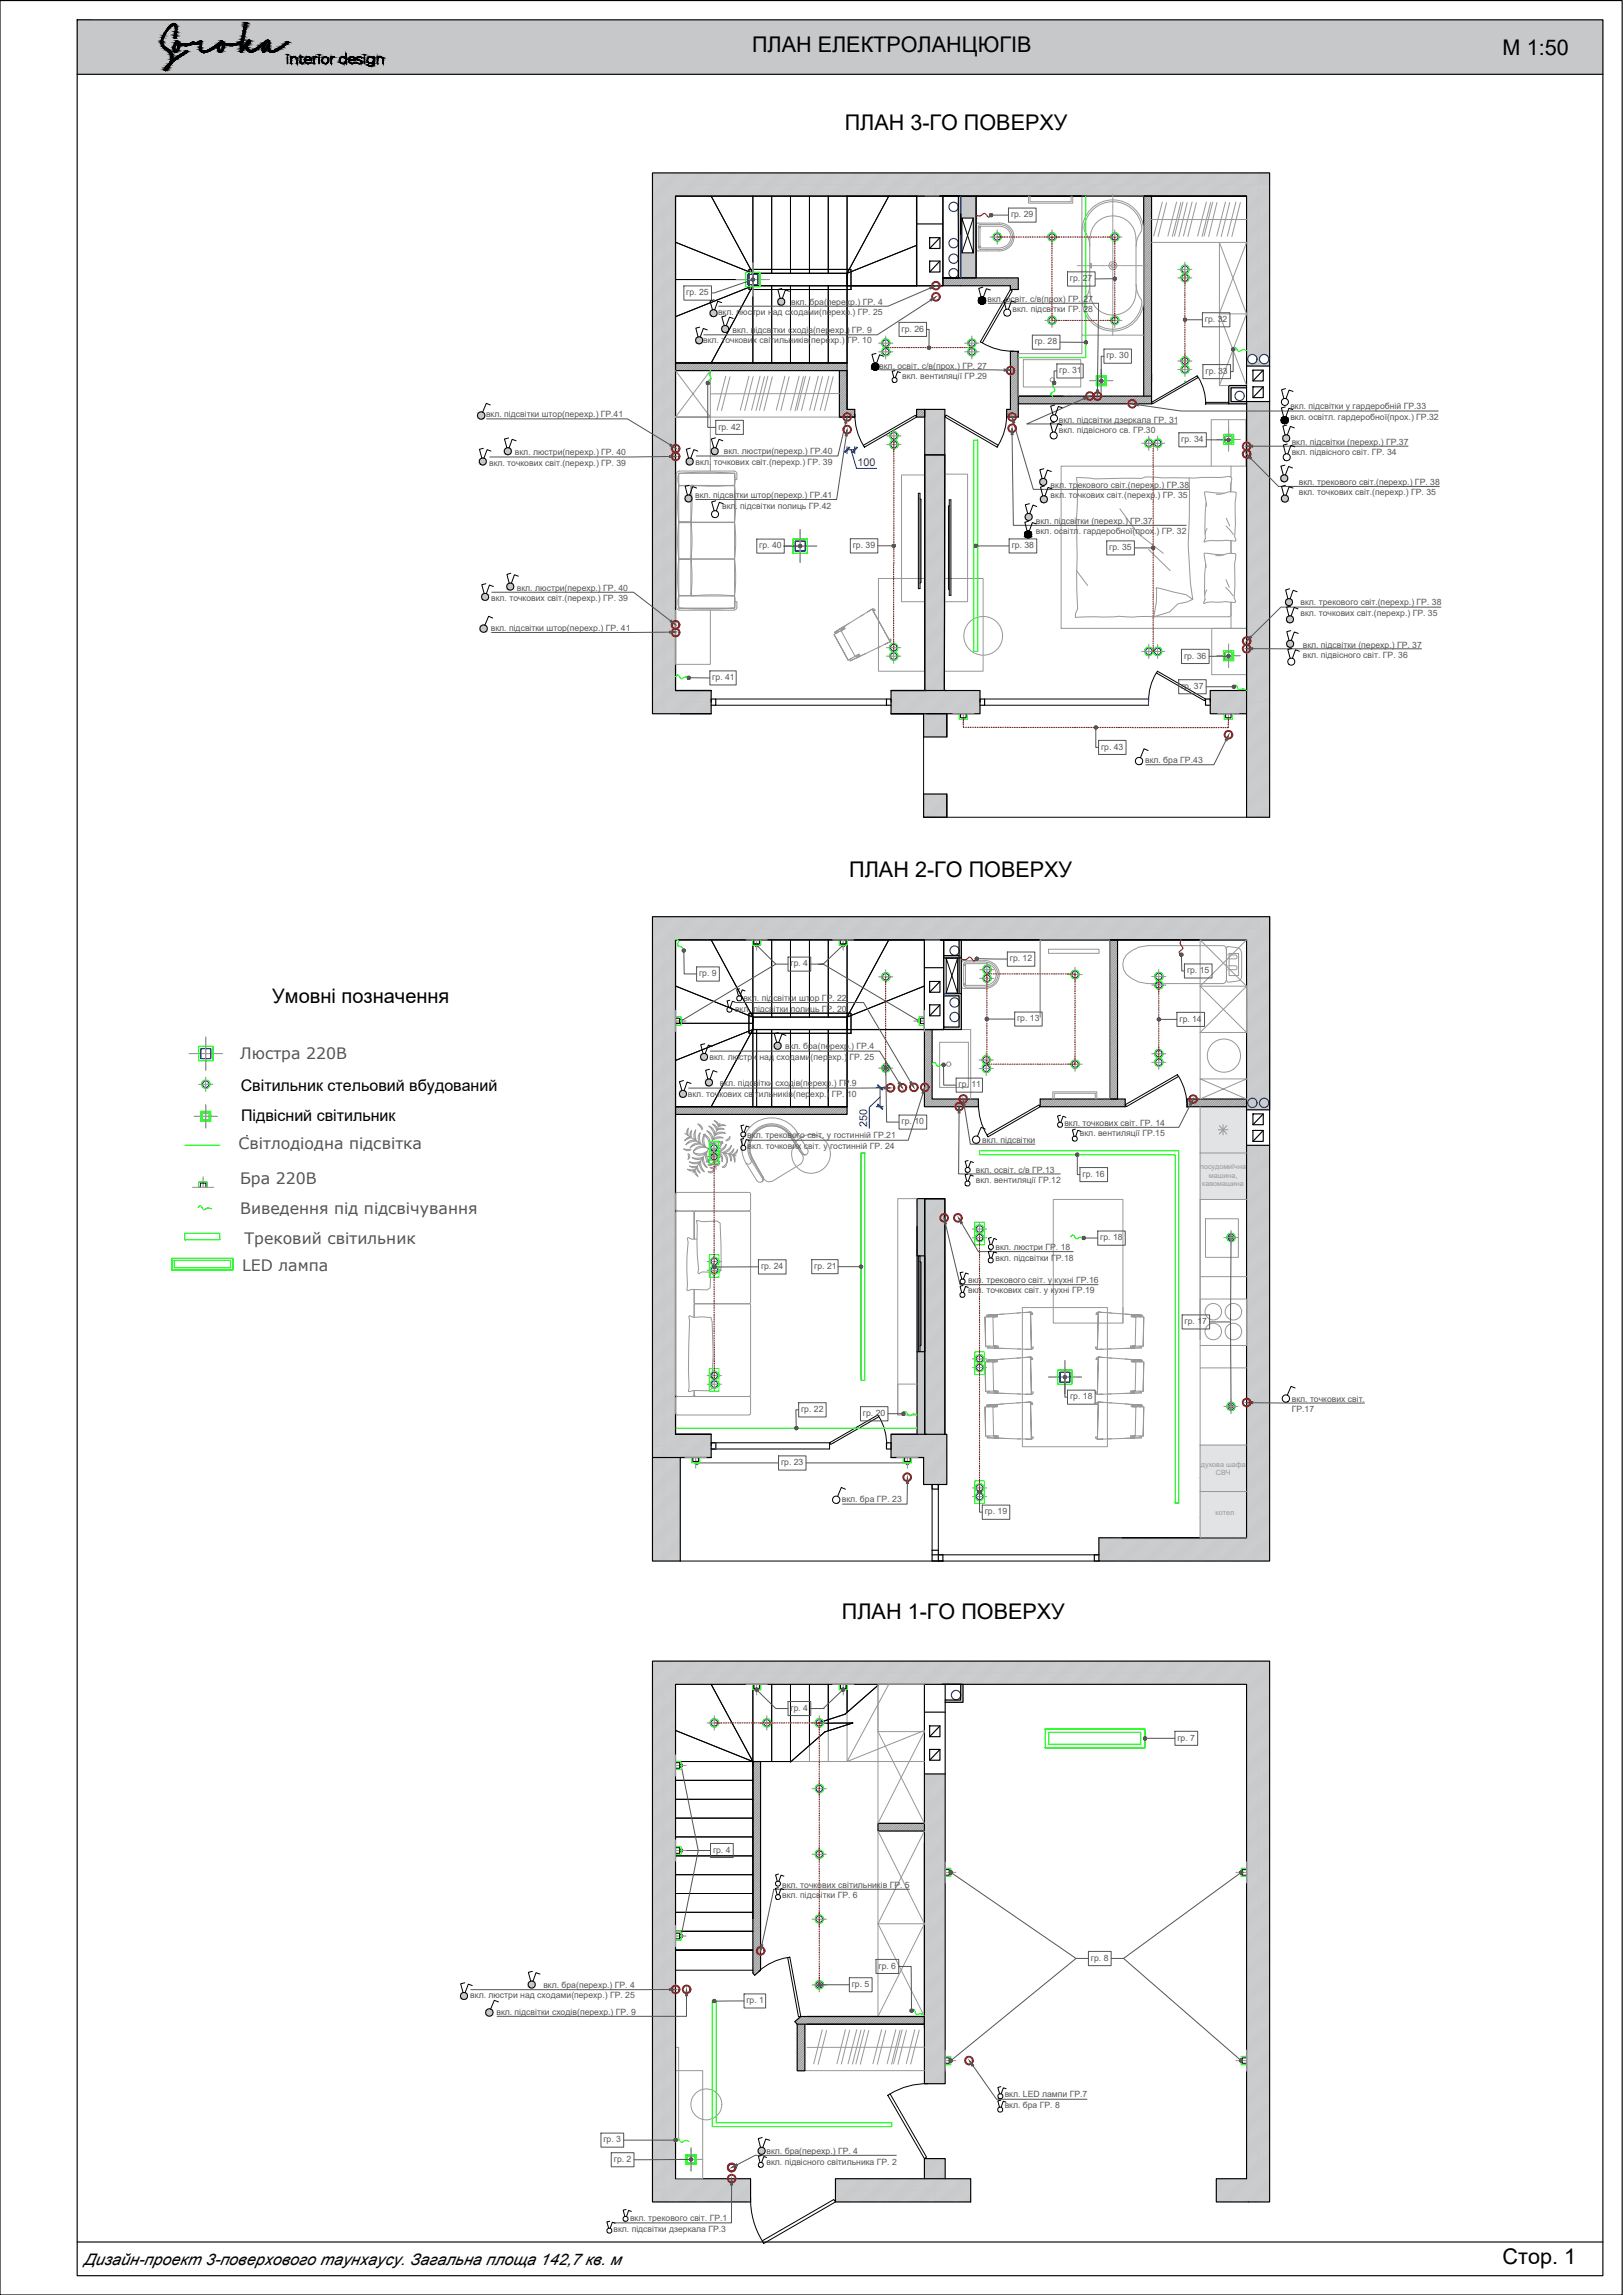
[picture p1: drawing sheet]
<svg xmlns="http://www.w3.org/2000/svg" width="420mm" height="594mm" viewBox="0 0 420 594" stroke-linecap="round" stroke-linejoin="round" font-family="sans-serif">
<defs><g id="words">
<g font-size="5.6">
<text x="194.7" y="13.4">ПЛАН ЕЛЕКТРОЛАНЦЮГІВ</text>
<text x="389" y="14.3">М 1:50</text>
<text x="218.7" y="33.6">ПЛАН 3-ГО ПОВЕРХУ</text>
<text x="219.9" y="227">ПЛАН 2-ГО ПОВЕРХУ</text>
<text x="218" y="419">ПЛАН 1-ГО ПОВЕРХУ</text>
<text x="389" y="586.2">Стор. 1</text>
</g>
<text font-size="5.2" x="70.5" y="259.6">Умовні позначення</text>
<text font-size="4.2" x="21.7" y="586.3">Дизайн-проект 3-поверхового таунхаусу. Загальна площа 142,7 кв. м</text>
<g font-size="4.1" fill="#545454">
<text x="62.2" y="274">Люстра 220В</text>
<text x="61.8" y="297.4">Світлодіодна підсвітка</text>
<text x="62.1" y="306.4">Бра 220В</text>
<text x="62.2" y="314.3">Виведення під підсвічування</text>
<text x="63.3" y="322">Трековий світильник</text>
<text x="62.7" y="329">LED лампа</text>
</g>
<g font-size="4.1">
<text x="62.3" y="282.5">Світильник стельовий вбудований</text>
<text x="62.4" y="290.3">Підвісний світильник</text>
</g>
<g font-size="2.8" fill="#250095">
<text x="222" y="120.7">100</text>
<text x="224.5" y="291.6" transform="rotate(-90 224.5 291.6)">250</text>
</g>
<g font-size="2.2" fill="#545454">
<text x="261.7" y="56.3">гр. 29</text>
<text x="177.7" y="76.4">гр. 25</text>
<text x="277" y="72.8">гр. 27</text>
<text x="185.9" y="81.5">вкл. люстри над сходами(перехр.) ГР. 25</text>
<text x="204.8" y="78.8">вкл.</text>
<text x="209.5" y="78.8">бра(перехр.) ГР. 4</text>
<text x="255.7" y="78.2">вкл. освіт. с/в(прох) ГР. 27</text>
<text x="262.1" y="80.9">вкл. підсвітки ГР. 28</text>
<text x="311.9" y="83.4">гр. 32</text>
<text x="182" y="88.9">вкл. точкових світильників(</text>
<text x="189.7" y="86.2">вкл. підсвітки сходів(перехр.)</text>
<text x="210" y="88.9">перехр.) ГР. 10</text>
<text x="220.5" y="86.2">ГР. 9</text>
<text x="233.4" y="85.9">гр. 26</text>
<text x="267.9" y="89.1">гр. 28</text>
<text x="227.6" y="95.4">вкл. освіт. с/в(прох.) ГР. 27</text>
<text x="286.4" y="92.8">гр. 30</text>
<text x="233.6" y="98.1">вкл. вентиляції ГР.29</text>
<text x="274.2" y="96.6">гр. 31</text>
<text x="312.1" y="96.8">гр. 33</text>
<text x="125.8" y="108">вкл. підсвітки штор(перехр.) ГР.41</text>
<text x="334.1" y="106">вкл. підсвітки у гардеробній ГР.33</text>
<text x="186" y="111.2">гр. 42</text>
<text x="274.1" y="109.4">вкл. підсвітки дзеркала ГР. 31</text>
<text x="274.1" y="112.1">вкл. підвісного св. ГР.30</text>
<text x="334.1" y="108.7">вкл. освітл. гардеробної(прох.) ГР.32</text>
<text x="133.3" y="117.8">вкл. люстри(перехр.) ГР. 40</text>
<text x="187.4" y="117.6">вкл. люстри(перехр.) ГР.40</text>
<text x="305.8" y="114.4">гр. 34</text>
<text x="334.4" y="115.2">вкл. підсвітки (перехр.) ГР.37</text>
<text x="334.4" y="117.9">вкл. підвісного світ. ГР. 34</text>
<text x="126.6" y="120.5">вкл. точкових світ.(перехр.) ГР. 39</text>
<text x="180.1" y="120.3">вкл.</text>
<text x="184.8" y="120.3">точкових світ.(перехр.) ГР. 39</text>
<text x="336.3" y="125.5">вкл. трекового світ.(перехр.) ГР. 38</text>
<text x="180" y="129">вкл. підсвітки штор(перехр.) ГР.41</text>
<text x="186.9" y="131.7">вкл</text>
<text x="190.4" y="131.7">. підсвітки полиць ГР.42</text>
<text x="272" y="126.3">вкл. трекового світ.(перехр.) ГР.38</text>
<text x="272" y="128.9">вкл. точкових світ.(перехр.) ГР. 35</text>
<text x="336.3" y="128.2">вкл. точкових світ.(перехр.) ГР. 35</text>
<text x="268.2" y="135.5">вкл. підсвітки (перехр.) ГР.37</text>
<text x="196.6" y="142">гр. 40</text>
<text x="220.8" y="141.9">гр. 39</text>
<text x="261.9" y="141.9">гр. 38</text>
<text x="268.2" y="138.2">вкл. освітл. гардеробної(прох.) ГР. 32</text>
<text x="287.1" y="142.4">гр. 35</text>
<text x="127.2" y="155.5">вкл. точкових світ.(перехр.) ГР. 39</text>
<text x="133.8" y="152.9">вкл. люстри(перехр.) ГР. 40</text>
<text x="336.7" y="156.7">вкл. трекового світ.(перехр.) ГР. 38</text>
<text x="336.7" y="159.4">вкл. точкових світ.(перехр.) ГР. 35</text>
<text x="127.1" y="163.3">вкл. підсвітки штор(перехр.) ГР. 41</text>
<text x="337.3" y="167.7">вкл. підсвітки (перехр.) ГР. 37</text>
<text x="306.5" y="170.5">гр. 36</text>
<text x="337.3" y="170.3">вкл. підвісного світ. ГР. 36</text>
<text x="184.4" y="176">гр. 41</text>
<text x="305.8" y="178.4">гр. 37</text>
<text x="285" y="194.1">гр. 43</text>
<text x="296.5" y="197.6">вкл. бра ГР.43</text>
<text x="204.7" y="250.1">гр. 4</text>
<text x="261.5" y="248.8">гр. 12</text>
<text x="307.3" y="251.9">гр. 15</text>
<text x="181" y="252.7">гр. 9</text>
<text x="190.3" y="261.9">вкл.</text>
<text x="192.4" y="259.2">вкл. підсвітки штор ГР. 22</text>
<text x="195" y="261.9">підсвітки полиць ГР. 20</text>
<text x="263.3" y="264.4">гр. 13</text>
<text x="305.4" y="264.5">гр. 14</text>
<text x="183.7" y="274.3">вкл. люстри над сходами</text>
<text x="203.2" y="271.7">вкл. бра(перехр</text>
<text x="209.8" y="274.3">(перехр.)</text>
<text x="219.8" y="271.7">.) ГР.4</text>
<text x="219.9" y="274.3">ГР. 25</text>
<text x="186.3" y="281.2">вкл. підсвітки сходів(перехр.) ГР</text>
<text x="219.9" y="281.2">.9</text>
<text x="248.2" y="281.4">гр. 11</text>
<text x="178.1" y="283.9">вкл. точкових світильників</text>
<text x="205.3" y="283.9">(перехр.)</text>
<text x="215.3" y="283.9">ГР. 10</text>
<text x="233.4" y="291.1">гр. 10</text>
<text x="275.5" y="291.5">вкл. точкових світ. ГР. 14</text>
<text x="193.5" y="294.7">вкл. трекового світ. у гостинній ГР.21</text>
<text x="193.5" y="297.4">вкл. точкових світ. у гостинній ГР. 24</text>
<text x="254.3" y="295.8">вкл. підсвітки</text>
<text x="279.6" y="294.2">вкл. вентиляції ГР.15</text>
<text x="252.6" y="303.5">вкл. освіт. с/в ГР.13</text>
<text x="280.2" y="304.6">гр. 16</text>
<text x="252.6" y="306.3">вкл. вентиляції ГР.12</text>
<text x="257.7" y="323.7">вкл. люстри ГР. 18</text>
<text x="284.8" y="321.1">гр. 18</text>
<text x="197" y="328.5">гр. 24</text>
<text x="210.8" y="328.5">гр. 21</text>
<text x="257.7" y="326.4">вкл. підсвітки ГР.18</text>
<text x="250.7" y="332.1">вкл. трекового світ. у кухні ГР.16</text>
<text x="250.7" y="334.8">вкл. точкових світ. у кухні ГР.19</text>
<text x="306.7" y="342.7">гр. 17</text>
<text x="207.4" y="365.5">гр. 22</text>
<text x="277" y="362.2">гр. 18</text>
<text x="334.4" y="365.5">ГР.17</text>
<text x="334.4" y="362.9">вкл. точкових світ.</text>
<text x="223.4" y="366.5">гр. 20</text>
<text x="202.2" y="379.3">гр. 23</text>
<text x="217.9" y="388.9">вкл. бра ГР. 23</text>
<text x="254.9" y="392">гр. 19</text>
<text x="204.7" y="442.9">гр. 4</text>
<text x="304.8" y="450.6">гр. 7</text>
<text x="184.6" y="479.6">гр. 4</text>
<text x="202.5" y="488.7">вкл. точкових світильників ГР. 5</text>
<text x="202.5" y="491.4">вкл. підсвітки ГР. 6</text>
<text x="227.5" y="509.6">гр. 6</text>
<text x="282.4" y="507.5">гр. 8</text>
<text x="140.7" y="514.6">вкл. бра(перехр.) ГР. 4</text>
<text x="220.5" y="514.4">гр. 5</text>
<text x="121.8" y="517.3">вкл. люстри над сходами(перехр.) ГР. 25</text>
<text x="128.5" y="521.5">вкл. підсвітки сходів(перехр.) ГР. 9</text>
<text x="193.3" y="518.6">гр. 1</text>
<text x="260.1" y="542.9">вкл. LED лампи ГР.7</text>
<text x="260.1" y="545.6">вкл. бра ГР. 8</text>
<text x="156.2" y="554.5">гр. 3</text>
<text x="198.4" y="557.6">вкл. бра(перехр.) ГР. 4</text>
<text x="158.9" y="559.7">гр. 2</text>
<text x="198.4" y="560.3">вкл. підвісного світильника ГР. 2</text>
<text x="163.1" y="575">вкл. трекового світ. ГР.1</text>
<text x="158.8" y="577.7">вкл. підсвітки дзеркала ГР.3</text>
</g>
<g font-size="1.9" fill="#989898">
<text x="310.7" y="302.7">посудомиїчна</text>
<text x="313" y="304.9">машина,</text>
<text x="311.2" y="307.1">кавомашина</text>
<text x="310.9" y="379.6">духова шафа</text>
<text x="314.7" y="381.9">СВЧ</text>
<text x="314.7" y="392.1">котел</text>
</g>
</g></defs>
<g fill="#c7c8ca" stroke="#c7c8ca" stroke-width=".26">
<path d="M137.5 512.8h.2z"/>
<path d="M137.5 514.6h.4z"/>
<path d="M120 515.8h.2z"/>
<path d="M119.9 517.6h.4z"/>
<path d="M201.2 269.8h.2z"/>
<path d="M201.1 271.6h.4z"/>
<path d="M182.2 272.7h.1z"/>
<path d="M182 274.5h.5z"/>
<path d="M202.1 77.2h.2z"/>
<path d="M202 79h.4z"/>
<path d="M184.6 80.2h.1z"/>
<path d="M184.5 81.9h.4z"/>
<path d="M184.9 115.9h.2z"/>
<path d="M184.8 117.7h.4z"/>
<path d="M178.4 118.6h.2z"/>
<path d="M178.3 120.3h.4z"/>
<path d="M131.4 115.9h.1z"/>
<path d="M131.3 117.7h.4z"/>
<path d="M124.9 118.6h.2z"/>
<path d="M124.8 120.4h.4z"/>
<path d="M132 151h.2z"/>
<path d="M131.9 152.7h.4z"/>
<path d="M125.5 153.6h.1z"/>
<path d="M125.4 155.4h.4z"/>
<path d="M178.1 128.2h.2z"/>
<path d="M178 129.9h.4z"/>
<path d="M269.9 123.9h.2z"/>
<path d="M269.8 125.7h.5z"/>
<path d="M270.1 128.4h.2z"/>
<path d="M270 130.1h.4z"/>
<path d="M266.2 132.9h.2z"/>
<path d="M266.1 134.7h.4z"/>
<path d="M332.4 123h.1z"/>
<path d="M332.2 124.7h.5z"/>
<path d="M332.5 128.2h.2z"/>
<path d="M332.4 129.9h.4z"/>
<path d="M333.6 155h.2z"/>
<path d="M333.5 156.7h.4z"/>
<path d="M333.8 159.4h.2z"/>
<path d="M333.7 161.2h.4z"/>
<path d="M332.8 112.6h.2z"/>
<path d="M332.7 114.4h.5z"/>
<path d="M333.8 165.8h.3z"/>
<path d="M333.8 167.6h.4z"/>
<path d="M197.1 555.9h.1z"/>
<path d="M196.9 557.6h.5z"/>
<path d="M183.4 279.3h.2z"/>
<path d="M183.3 281.1h.4z"/>
<path d="M176.7 282.3h.1z"/>
<path d="M176.6 284h.4z"/>
<path d="M187.6 84.3h.2z"/>
<path d="M187.5 86h.4z"/>
<path d="M180.9 87.2h.2z"/>
<path d="M180.8 89h.4z"/>
<path d="M20 5.1l395 14.1v-14.1zM20 5.1l395 14.1h-395z"/>
<path d="M137.5 512.8l.3 .1zM137.5 512.8l.3 .1z"/>
<path d="M137.5 512.9h.4zM137.4 512.9h.5z"/>
<path d="M137.4 512.9h.6zM137.3 512.9h.7z"/>
<path d="M137.3 512.9h.7zM137.2 512.9h.8z"/>
<path d="M137.2 512.9l.9 .1zM137.2 512.9l.9 .1z"/>
<path d="M137.2 513l1 .1zM137.1 513.1h1.1z"/>
<path d="M137.1 513.1h1.2zM137.1 513.1h1.2z"/>
<path d="M137 513.1h1.3zM136.9 513.1h1.4z"/>
<path d="M136.9 513.1l1.4 .1zM136.9 513.1l1.4 .1z"/>
<path d="M136.9 513.2l1.5 .1zM136.9 513.2l1.5 .1z"/>
<path d="M136.9 513.3h1.5zM136.9 513.3h1.5z"/>
<path d="M136.8 513.3l1.7 .1zM136.8 513.3l1.7 .1z"/>
<path d="M136.8 513.4l1.7 .1zM136.8 513.4l1.7 .1z"/>
<path d="M136.8 513.5l1.7 .1zM136.8 513.5l1.7 .1z"/>
<path d="M136.7 513.6l1.8 .1zM136.7 513.6l1.8 .1z"/>
<path d="M136.7 513.7l1.8 .1zM136.7 513.7l1.8 .1z"/>
<path d="M136.7 513.8l1.8 .1zM136.7 513.8l1.8 .1z"/>
<path d="M136.7 513.9l1.8 .1zM136.7 513.9l1.8 .1z"/>
<path d="M136.8 514h1.7zM136.8 514h1.7z"/>
<path d="M136.8 514h1.7zM136.8 514l1.6 .2z"/>
<path d="M136.8 514.2h1.6zM136.8 514.2h1.6z"/>
<path d="M136.9 514.2h1.5zM136.9 514.2l1.4 .1z"/>
<path d="M136.9 514.3h1.4zM136.9 514.3h1.4z"/>
<path d="M137 514.3h1.3zM137 514.3l1.2 .1z"/>
<path d="M137 514.4h1.2zM137 514.4h1.2z"/>
<path d="M137.1 514.4h1.1zM137.1 514.4l1 .1z"/>
<path d="M137.2 514.5h.9zM137.2 514.5h.8z"/>
<path d="M137.2 514.5h.8zM137.2 514.5l.7 .1z"/>
<path d="M137.3 514.6h.6zM137.3 514.6h.6z"/>
<path d="M137.5 514.6h.3zM137.5 514.6h.3z"/>
<path d="M120 515.8h.3zM119.9 515.8h.4z"/>
<path d="M119.9 515.8h.4zM119.9 515.8h.4z"/>
<path d="M119.9 515.8h.5zM119.8 515.8h.6z"/>
<path d="M119.8 515.8l.7 .1zM119.7 515.9h.8z"/>
<path d="M119.7 515.9h.9zM119.6 515.9h1z"/>
<path d="M119.6 515.9l1 .1zM119.5 516h1.1z"/>
<path d="M119.5 516h1.2zM119.5 516h1.2z"/>
<path d="M119.5 516l1.3 .1zM119.5 516l1.3 .1z"/>
<path d="M119.4 516.1h1.4zM119.4 516.1h1.4z"/>
<path d="M119.4 516.1l1.5 .1zM119.4 516.1l1.5 .1z"/>
<path d="M119.3 516.2l1.6 .1zM119.3 516.2l1.6 .1z"/>
<path d="M119.3 516.3l1.6 .1zM119.3 516.3l1.6 .1z"/>
<path d="M119.3 516.4l1.7 .1zM119.3 516.4l1.7 .1z"/>
<path d="M119.3 516.5l1.7 .1zM119.3 516.5l1.7 .1z"/>
<path d="M119.2 516.6l1.8 .1zM119.2 516.6l1.8 .1z"/>
<path d="M119.2 516.7h1.8zM119.2 516.7h1.8z"/>
<path d="M119.2 516.7l1.8 .1zM119.2 516.7l1.8 .1z"/>
<path d="M119.2 516.8l1.8 .1zM119.2 516.8l1.8 .1z"/>
<path d="M119.3 516.9h1.7zM119.3 516.9l1.6 .1z"/>
<path d="M119.3 517h1.6zM119.3 517l1.6 .1z"/>
<path d="M119.3 517.1h1.6zM119.3 517.1l1.6 .1z"/>
<path d="M119.3 517.2h1.6zM119.3 517.2h1.5z"/>
<path d="M119.4 517.2h1.4zM119.4 517.2l1.4 .1z"/>
<path d="M119.5 517.3h1.3zM119.5 517.3l1.2 .1z"/>
<path d="M119.5 517.4h1.2zM119.5 517.4h1.1z"/>
<path d="M119.6 517.4h1zM119.6 517.4l1 .1z"/>
<path d="M119.6 517.5h1zM119.6 517.5h.9z"/>
<path d="M119.7 517.5h.8zM119.7 517.5h.7z"/>
<path d="M119.8 517.5h.6zM119.8 517.5l.5 .1z"/>
<path d="M119.9 517.6h.3zM120 517.6h.2z"/>
<path d="M201.2 269.8l.3 .1zM201.1 269.9h.4z"/>
<path d="M201.1 269.9h.4zM201.1 269.9h.4z"/>
<path d="M201.1 269.9h.5zM201 269.9h.6z"/>
<path d="M201 269.9h.7zM200.9 269.9h.8z"/>
<path d="M200.9 269.9l.9 .1zM200.8 270h1z"/>
<path d="M200.8 270h1zM200.7 270h1.1z"/>
<path d="M200.7 270l1.2 .1zM200.7 270l1.2 .1z"/>
<path d="M200.7 270.1h1.3zM200.6 270.1h1.4z"/>
<path d="M200.6 270.1l1.4 .1zM200.6 270.1l1.4 .1z"/>
<path d="M200.6 270.2l1.5 .1zM200.6 270.2l1.5 .1z"/>
<path d="M200.5 270.3l1.6 .1zM200.5 270.3l1.6 .1z"/>
<path d="M200.5 270.4h1.6zM200.5 270.4h1.6z"/>
<path d="M200.4 270.4l1.8 .1zM200.4 270.4l1.8 .1z"/>
<path d="M200.4 270.5l1.8 .1zM200.4 270.5l1.8 .1z"/>
<path d="M200.4 270.6l1.8 .1zM200.4 270.6l1.8 .1z"/>
<path d="M200.4 270.7l1.8 .1zM200.4 270.7l1.8 .1z"/>
<path d="M200.4 270.8l1.8 .1zM200.4 270.8l1.8 .1z"/>
<path d="M200.4 270.9h1.8zM200.4 270.9l1.7 .1z"/>
<path d="M200.4 271h1.7zM200.4 271h1.7z"/>
<path d="M200.4 271h1.7zM200.4 271l1.7 .2z"/>
<path d="M200.5 271.2h1.6zM200.5 271.2h1.6z"/>
<path d="M200.5 271.2h1.6zM200.5 271.2l1.5 .1z"/>
<path d="M200.6 271.3h1.4zM200.6 271.3h1.4z"/>
<path d="M200.7 271.3h1.3zM200.7 271.3l1.2 .1z"/>
<path d="M200.7 271.4h1.2zM200.7 271.4l1.1 .1z"/>
<path d="M200.8 271.5h1zM200.8 271.5h1z"/>
<path d="M200.8 271.5h1zM200.8 271.5h.9z"/>
<path d="M200.9 271.5h.8zM200.9 271.5l.7 .1z"/>
<path d="M201 271.6h.6zM201 271.6h.5z"/>
<path d="M201.1 271.6h.3zM201.2 271.6h.2z"/>
<path d="M182.2 272.7h.2zM182.1 272.7h.3z"/>
<path d="M182.1 272.7l.4 .1zM182 272.8h.5z"/>
<path d="M182 272.8h.5zM181.9 272.8h.6z"/>
<path d="M181.9 272.8h.7zM181.9 272.8h.7z"/>
<path d="M181.9 272.8l.8 .1zM181.8 272.9h.9z"/>
<path d="M181.8 272.9h1zM181.7 272.9h1.1z"/>
<path d="M181.7 272.9l1.1 .1zM181.7 272.9l1.1 .1z"/>
<path d="M181.7 273h1.2zM181.6 273h1.3z"/>
<path d="M181.6 273l1.4 .1zM181.6 273l1.4 .1z"/>
<path d="M181.5 273.1l1.5 .1zM181.5 273.1l1.5 .1z"/>
<path d="M181.5 273.2h1.5zM181.5 273.2h1.5z"/>
<path d="M181.4 273.2l1.7 .1zM181.4 273.2l1.7 .1z"/>
<path d="M181.4 273.3l1.7 .1zM181.4 273.3l1.7 .1z"/>
<path d="M181.4 273.4l1.7 .1zM181.4 273.4l1.7 .1z"/>
<path d="M181.4 273.5l1.7 .1zM181.4 273.5l1.7 .1z"/>
<path d="M181.4 273.6l1.7 .1zM181.4 273.6l1.7 .1z"/>
<path d="M181.4 273.7h1.7zM181.4 273.7h1.7z"/>
<path d="M181.4 273.7h1.7zM181.4 273.7l1.7 .2z"/>
<path d="M181.4 273.9h1.7zM181.4 273.9h1.7z"/>
<path d="M181.4 273.9h1.7zM181.4 273.9l1.6 .1z"/>
<path d="M181.4 274h1.6zM181.4 274l1.6 .1z"/>
<path d="M181.5 274.1h1.5zM181.5 274.1l1.5 .1z"/>
<path d="M181.5 274.2h1.5zM181.5 274.2h1.4z"/>
<path d="M181.6 274.2h1.3zM181.6 274.2l1.2 .1z"/>
<path d="M181.7 274.3h1.1zM181.7 274.3h1.1z"/>
<path d="M181.7 274.3h1.1zM181.7 274.3l1 .1z"/>
<path d="M181.8 274.4h.9zM181.8 274.4h.8z"/>
<path d="M181.9 274.4h.7zM181.9 274.4l.6 .1z"/>
<path d="M181.9 274.5h.6zM181.9 274.5h.6z"/>
<path d="M182 274.5h.3zM182.1 274.5h.2z"/>
<path d="M202.1 77.2h.3zM202.1 77.2h.3z"/>
<path d="M202.1 77.2l.3 .1zM202 77.3h.4z"/>
<path d="M202 77.3h.5zM201.9 77.3h.6z"/>
<path d="M201.9 77.3h.7zM201.8 77.3h.8z"/>
<path d="M201.8 77.3l.9 .1zM201.8 77.3l.9 .1z"/>
<path d="M201.8 77.4h.9zM201.7 77.4h1z"/>
<path d="M201.7 77.4h1.1zM201.7 77.4h1.1z"/>
<path d="M201.6 77.4l1.3 .1zM201.5 77.5h1.4z"/>
<path d="M201.5 77.5l1.4 .1zM201.5 77.5l1.4 .1z"/>
<path d="M201.5 77.6l1.5 .1zM201.5 77.6l1.5 .1z"/>
<path d="M201.4 77.7h1.6zM201.4 77.7h1.6z"/>
<path d="M201.4 77.7l1.7 .1zM201.4 77.7l1.7 .1z"/>
<path d="M201.4 77.8l1.7 .1zM201.4 77.8l1.7 .1z"/>
<path d="M201.3 77.9l1.8 .1zM201.3 77.9l1.8 .1z"/>
<path d="M201.3 78l1.8 .1zM201.3 78l1.8 .1z"/>
<path d="M201.3 78.1l1.8 .1zM201.3 78.1l1.8 .1z"/>
<path d="M201.3 78.2h1.8zM201.3 78.2h1.8z"/>
<path d="M201.3 78.2h1.8zM201.3 78.2l1.8 .1z"/>
<path d="M201.3 78.3l1.8 .1zM201.3 78.3l1.8 .1z"/>
<path d="M201.4 78.4h1.7zM201.4 78.4l1.6 .1z"/>
<path d="M201.4 78.5h1.6zM201.4 78.5l1.6 .1z"/>
<path d="M201.5 78.6h1.5zM201.5 78.6l1.4 .1z"/>
<path d="M201.5 78.7h1.4zM201.5 78.7h1.4z"/>
<path d="M201.5 78.7h1.4zM201.5 78.7l1.3 .1z"/>
<path d="M201.6 78.8h1.2zM201.6 78.8h1.1z"/>
<path d="M201.7 78.8h1zM201.7 78.8l.9 .1z"/>
<path d="M201.8 78.9h.8zM201.8 78.9h.8z"/>
<path d="M201.8 78.9h.8zM201.8 78.9l.7 .1z"/>
<path d="M201.9 79h.6zM201.9 79h.5z"/>
<path d="M202 79h.3zM202.1 79h.2z"/>
<path d="M184.6 80.2h.3zM184.5 80.2h.4z"/>
<path d="M184.5 80.2h.4zM184.4 80.2h.5z"/>
<path d="M184.4 80.2h.6zM184.4 80.2h.6z"/>
<path d="M184.4 80.2l.7 .1zM184.3 80.3h.8z"/>
<path d="M184.3 80.3h.8zM184.3 80.3h.8z"/>
<path d="M184.2 80.3l1 .1zM184.1 80.4h1.1z"/>
<path d="M184.1 80.4h1.2zM184.1 80.4h1.2z"/>
<path d="M184.1 80.4l1.2 .1zM184.1 80.4l1.2 .1z"/>
<path d="M184 80.5h1.4zM184 80.5h1.4z"/>
<path d="M184 80.5l1.5 .1zM184 80.5l1.5 .1z"/>
<path d="M183.9 80.6l1.6 .1zM183.9 80.6l1.6 .1z"/>
<path d="M183.9 80.7l1.6 .1zM183.9 80.7l1.6 .1z"/>
<path d="M183.9 80.8l1.6 .1zM183.9 80.8l1.6 .1z"/>
<path d="M183.8 80.9l1.7 .1zM183.8 80.9l1.7 .1z"/>
<path d="M183.8 81h1.8zM183.8 81h1.8z"/>
<path d="M183.8 81l1.8 .1zM183.8 81l1.8 .1z"/>
<path d="M183.8 81.1h1.8zM183.8 81.1l1.7 .1z"/>
<path d="M183.8 81.2l1.7 .1zM183.8 81.2l1.7 .1z"/>
<path d="M183.8 81.3h1.7zM183.8 81.3l1.7 .1z"/>
<path d="M183.9 81.4h1.6zM183.9 81.4l1.6 .1z"/>
<path d="M183.9 81.5h1.6zM183.9 81.5h1.6z"/>
<path d="M183.9 81.5h1.6zM183.9 81.5l1.5 .1z"/>
<path d="M184 81.6h1.4zM184 81.6l1.3 .1z"/>
<path d="M184 81.7h1.3zM184 81.7h1.3z"/>
<path d="M184.1 81.7h1.2zM184.1 81.7l1.1 .1z"/>
<path d="M184.1 81.8h1.1zM184.1 81.8h1z"/>
<path d="M184.2 81.8h.9zM184.2 81.8l.9 .1z"/>
<path d="M184.3 81.9h.8zM184.3 81.9h.7z"/>
<path d="M184.4 81.9h.6zM184.4 81.9h.5z"/>
<path d="M184.5 81.9l.3 .1zM184.6 82h.2z"/>
<path d="M184.9 115.9h.3zM184.8 115.9h.4z"/>
<path d="M184.8 115.9h.4zM184.8 115.9h.4z"/>
<path d="M184.8 115.9l.5 .1zM184.7 116h.6z"/>
<path d="M184.7 116h.7zM184.6 116h.8z"/>
<path d="M184.6 116h.9zM184.5 116h1z"/>
<path d="M184.5 116l1 .1zM184.4 116.1h1.1z"/>
<path d="M184.4 116.1h1.2zM184.4 116.1h1.2z"/>
<path d="M184.4 116.1l1.3 .1zM184.4 116.1l1.3 .1z"/>
<path d="M184.3 116.2l1.4 .1zM184.3 116.2l1.4 .1z"/>
<path d="M184.3 116.3h1.5zM184.3 116.3h1.5z"/>
<path d="M184.2 116.3l1.6 .1zM184.2 116.3l1.6 .1z"/>
<path d="M184.2 116.4l1.6 .1zM184.2 116.4l1.6 .1z"/>
<path d="M184.1 116.5l1.8 .1zM184.1 116.5l1.8 .1z"/>
<path d="M184.1 116.6l1.8 .1zM184.1 116.6l1.8 .1z"/>
<path d="M184.1 116.7l1.8 .1zM184.1 116.7l1.8 .1z"/>
<path d="M184.1 116.8l1.8 .1zM184.1 116.8l1.8 .1z"/>
<path d="M184.1 116.9h1.8zM184.1 116.9h1.8z"/>
<path d="M184.1 116.9h1.8zM184.1 116.9l1.7 .1z"/>
<path d="M184.1 117l1.7 .1zM184.1 117l1.7 .1z"/>
<path d="M184.1 117.1h1.7zM184.1 117.1l1.7 .1z"/>
<path d="M184.2 117.2h1.6zM184.2 117.2l1.6 .1z"/>
<path d="M184.2 117.3h1.6zM184.2 117.3l1.5 .1z"/>
<path d="M184.3 117.4h1.4zM184.3 117.4h1.4z"/>
<path d="M184.4 117.4h1.3zM184.4 117.4l1.2 .1z"/>
<path d="M184.4 117.5h1.2zM184.4 117.5h1.1z"/>
<path d="M184.5 117.5h1zM184.5 117.5l1 .1z"/>
<path d="M184.5 117.6h1zM184.5 117.6h.9z"/>
<path d="M184.6 117.6h.8zM184.6 117.6l.7 .1z"/>
<path d="M184.7 117.7h.6zM184.7 117.7h.5z"/>
<path d="M184.8 117.7h.3zM184.9 117.7h.2z"/>
<path d="M178.4 118.6h.3zM178.4 118.6h.3z"/>
<path d="M178.4 118.6h.3zM178.3 118.6h.4z"/>
<path d="M178.3 118.6h.5zM178.2 118.6h.6z"/>
<path d="M178.2 118.6l.7 .1zM178.1 118.7h.8z"/>
<path d="M178.1 118.7h.9zM178.1 118.7h.9z"/>
<path d="M178.1 118.7l.9 .1zM178 118.8h1z"/>
<path d="M178 118.8h1.1zM178 118.8h1.1z"/>
<path d="M177.9 118.8l1.3 .1zM177.9 118.8l1.3 .1z"/>
<path d="M177.8 118.9h1.4zM177.8 118.9h1.4z"/>
<path d="M177.8 118.9l1.5 .1zM177.8 118.9l1.5 .1z"/>
<path d="M177.7 119l1.6 .1zM177.7 119l1.6 .1z"/>
<path d="M177.7 119.1l1.7 .1zM177.7 119.1l1.7 .1z"/>
<path d="M177.7 119.2l1.7 .1zM177.7 119.2l1.7 .1z"/>
<path d="M177.6 119.3l1.8 .1zM177.6 119.3l1.8 .1z"/>
<path d="M177.6 119.4h1.8zM177.6 119.4h1.8z"/>
<path d="M177.6 119.4l1.8 .1zM177.6 119.4l1.8 .1z"/>
<path d="M177.6 119.5l1.8 .1zM177.6 119.5l1.8 .1z"/>
<path d="M177.6 119.6h1.8zM177.6 119.6l1.8 .1z"/>
<path d="M177.6 119.7l1.8 .1zM177.6 119.7l1.8 .1z"/>
<path d="M177.7 119.8h1.7zM177.7 119.8l1.6 .1z"/>
<path d="M177.7 119.9h1.6zM177.7 119.9h1.6z"/>
<path d="M177.8 119.9h1.5zM177.8 119.9l1.4 .1z"/>
<path d="M177.8 120h1.4zM177.8 120l1.4 .1z"/>
<path d="M177.8 120.1h1.4zM177.8 120.1l1.3 .1z"/>
<path d="M177.9 120.2h1.2zM177.9 120.2h1.1z"/>
<path d="M178 120.2h1zM178 120.2h.9z"/>
<path d="M178.1 120.2h.8zM178.1 120.2l.8 .1z"/>
<path d="M178.1 120.3h.8zM178.1 120.3h.7z"/>
<path d="M178.2 120.3h.6zM178.2 120.3h.5z"/>
<path d="M178.3 120.3l.3 .1zM178.4 120.4h.2z"/>
<path d="M131.4 115.9l.3 .1zM131.4 115.9l.3 .1z"/>
<path d="M131.3 116h.4zM131.2 116h.5z"/>
<path d="M131.2 116h.6zM131.1 116h.7z"/>
<path d="M131.1 116h.8zM131.1 116h.8z"/>
<path d="M131.1 116h.8zM131.1 116h.8z"/>
<path d="M131 116l1 .1zM131 116l1 .1z"/>
<path d="M130.9 116.1l1.2 .1zM130.9 116.2h1.2z"/>
<path d="M130.9 116.2h1.2zM130.9 116.2h1.2z"/>
<path d="M130.8 116.2l1.4 .1zM130.8 116.2l1.4 .1z"/>
<path d="M130.8 116.3l1.4 .1zM130.7 116.4h1.5z"/>
<path d="M130.7 116.4h1.6zM130.7 116.4h1.6z"/>
<path d="M130.6 116.4l1.7 .1zM130.6 116.4l1.7 .1z"/>
<path d="M130.6 116.5l1.7 .1zM130.6 116.5l1.7 .1z"/>
<path d="M130.6 116.6l1.7 .1zM130.6 116.6l1.7 .1z"/>
<path d="M130.6 116.7l1.8 .1zM130.6 116.7l1.8 .1z"/>
<path d="M130.6 116.8h1.8zM130.6 116.8l1.7 .1z"/>
<path d="M130.6 116.9h1.7zM130.6 116.9h1.7z"/>
<path d="M130.6 116.9l1.7 .2zM130.6 116.9l1.7 .2z"/>
<path d="M130.6 117.1h1.7zM130.6 117.1h1.7z"/>
<path d="M130.6 117.1h1.7zM130.6 117.1l1.6 .1z"/>
<path d="M130.6 117.2l1.6 .1zM130.6 117.2l1.6 .1z"/>
<path d="M130.7 117.3h1.5zM130.7 117.3l1.5 .1z"/>
<path d="M130.8 117.4h1.4zM130.8 117.4h1.3z"/>
<path d="M130.8 117.4h1.3zM130.8 117.4l1.2 .1z"/>
<path d="M130.9 117.5h1.1zM130.9 117.5h1.1z"/>
<path d="M130.9 117.5h1.1zM130.9 117.5l1 .1z"/>
<path d="M131 117.6h.9zM131 117.6h.9z"/>
<path d="M131.1 117.6h.8zM131.1 117.6l.6 .1z"/>
<path d="M131.1 117.7h.6zM131.1 117.7h.6z"/>
<path d="M131.3 117.7h.3zM131.3 117.7h.3z"/>
<path d="M124.9 118.6h.2zM124.8 118.6h.3z"/>
<path d="M124.8 118.6h.4zM124.8 118.6h.4z"/>
<path d="M124.8 118.6h.5zM124.7 118.6h.6z"/>
<path d="M124.7 118.6l.6 .1zM124.6 118.7h.7z"/>
<path d="M124.6 118.7h.8zM124.5 118.7h.9z"/>
<path d="M124.5 118.7l1 .1zM124.5 118.7l1 .1z"/>
<path d="M124.4 118.8h1.2zM124.4 118.8h1.2z"/>
<path d="M124.4 118.8l1.2 .1zM124.3 118.9h1.3z"/>
<path d="M124.3 118.9l1.4 .1zM124.3 118.9l1.4 .1z"/>
<path d="M124.2 119l1.5 .1zM124.2 119l1.5 .1z"/>
<path d="M124.2 119.1h1.6zM124.2 119.1h1.6z"/>
<path d="M124.2 119.1l1.6 .1zM124.2 119.1l1.6 .1z"/>
<path d="M124.1 119.2l1.8 .1zM124.1 119.2l1.8 .1z"/>
<path d="M124.1 119.3l1.8 .1zM124.1 119.3l1.8 .1h-1.8z"/>
<path d="M124.1 119.4h1.8zM124.1 119.4h1.8z"/>
<path d="M124.1 119.4l1.8 .2zM124.1 119.4l1.8 .2z"/>
<path d="M124.1 119.6h1.8zM124.1 119.6h1.8z"/>
<path d="M124.1 119.6h1.8zM124.1 119.6l1.7 .1z"/>
<path d="M124.1 119.7l1.7 .1zM124.1 119.7l1.7 .1z"/>
<path d="M124.1 119.8h1.7zM124.1 119.8l1.7 .1z"/>
<path d="M124.2 119.9h1.6zM124.2 119.9h1.5z"/>
<path d="M124.2 119.9h1.5zM124.2 119.9l1.5 .1z"/>
<path d="M124.2 120h1.5zM124.2 120l1.4 .1z"/>
<path d="M124.3 120.1h1.3zM124.3 120.1l1.3 .1z"/>
<path d="M124.4 120.2h1.2zM124.4 120.2h1.1z"/>
<path d="M124.5 120.2h1zM124.5 120.2l.9 .1z"/>
<path d="M124.5 120.3h.9zM124.5 120.3h.8z"/>
<path d="M124.6 120.3h.7zM124.6 120.3h.7z"/>
<path d="M124.7 120.3h.6zM124.7 120.3l.5 .1z"/>
<path d="M124.8 120.4h.3zM124.8 120.4h.3z"/>
<path d="M132 151h.2zM131.9 151h.3z"/>
<path d="M131.9 151h.4zM131.8 151h.5z"/>
<path d="M131.8 151h.6zM131.8 151h.6z"/>
<path d="M131.8 151l.7 .1zM131.7 151.1h.8z"/>
<path d="M131.7 151.1h.8zM131.6 151.1h.9z"/>
<path d="M131.6 151.1h1zM131.5 151.1h1.1z"/>
<path d="M131.5 151.1l1.2 .1zM131.5 151.1l1.2 .1z"/>
<path d="M131.5 151.2l1.3 .1zM131.5 151.2l1.3 .1z"/>
<path d="M131.4 151.3h1.4zM131.4 151.3h1.4z"/>
<path d="M131.4 151.3l1.4 .1zM131.4 151.3l1.4 .1z"/>
<path d="M131.3 151.4l1.6 .1zM131.3 151.4l1.6 .1z"/>
<path d="M131.3 151.5l1.6 .1zM131.3 151.5l1.6 .1z"/>
<path d="M131.2 151.6l1.7 .1zM131.2 151.6l1.7 .1z"/>
<path d="M131.2 151.7h1.8zM131.2 151.7h1.8z"/>
<path d="M131.2 151.7l1.8 .1zM131.2 151.7l1.8 .1z"/>
<path d="M131.2 151.8l1.8 .1zM131.2 151.8l1.8 .1z"/>
<path d="M131.2 151.9l1.8 .1zM131.2 151.9l1.8 .1z"/>
<path d="M131.2 152h1.8zM131.2 152l1.7 .1z"/>
<path d="M131.2 152.1l1.7 .1zM131.2 152.1l1.7 .1z"/>
<path d="M131.2 152.2h1.7zM131.2 152.2h1.7z"/>
<path d="M131.3 152.2h1.6zM131.3 152.2l1.5 .1z"/>
<path d="M131.3 152.3h1.5zM131.3 152.3l1.5 .1z"/>
<path d="M131.4 152.4h1.4zM131.4 152.4l1.4 .1z"/>
<path d="M131.4 152.5h1.4zM131.4 152.5h1.3z"/>
<path d="M131.5 152.5h1.2zM131.5 152.5l1.1 .1z"/>
<path d="M131.5 152.6h1.1zM131.5 152.6h1z"/>
<path d="M131.6 152.6h.9zM131.6 152.6l.9 .1z"/>
<path d="M131.7 152.7h.8zM131.7 152.7h.7z"/>
<path d="M131.8 152.7h.6zM131.8 152.7h.5z"/>
<path d="M131.9 152.7l.3 .1zM132 152.8h.2z"/>
<path d="M125.5 153.6h.3zM125.4 153.6h.4z"/>
<path d="M125.4 153.6l.4 .1zM125.3 153.7h.5z"/>
<path d="M125.3 153.7h.6zM125.3 153.7h.6z"/>
<path d="M125.3 153.7h.7zM125.2 153.7h.8z"/>
<path d="M125.2 153.7l.8 .1zM125.2 153.7l.8 .1z"/>
<path d="M125.1 153.8h1zM125.1 153.8h1z"/>
<path d="M125.1 153.8l1.1 .1zM125 153.9h1.2z"/>
<path d="M125 153.9h1.2zM125 153.9h1.2z"/>
<path d="M124.9 153.9l1.4 .1zM124.9 153.9l1.4 .1z"/>
<path d="M124.9 154l1.5 .1zM124.9 154l1.5 .1z"/>
<path d="M124.8 154.1h1.6zM124.8 154.1h1.6z"/>
<path d="M124.8 154.1l1.6 .1zM124.8 154.1l1.6 .1z"/>
<path d="M124.7 154.2l1.7 .1zM124.7 154.2l1.7 .1z"/>
<path d="M124.7 154.3l1.7 .1zM124.7 154.3l1.7 .1z"/>
<path d="M124.7 154.4l1.8 .1zM124.7 154.4l1.8 .1z"/>
<path d="M124.7 154.5h1.8zM124.7 154.5l1.7 .1z"/>
<path d="M124.7 154.6l1.7 .1zM124.7 154.6l1.7 .1z"/>
<path d="M124.7 154.7h1.7zM124.7 154.7h1.7z"/>
<path d="M124.7 154.7h1.7zM124.7 154.7l1.7 .1z"/>
<path d="M124.8 154.8h1.6zM124.8 154.8l1.6 .1z"/>
<path d="M124.8 154.9l1.6 .1zM124.8 154.9l1.6 .1z"/>
<path d="M124.8 155h1.6zM124.8 155l1.5 .1z"/>
<path d="M124.9 155.1h1.4zM124.9 155.1h1.3z"/>
<path d="M124.9 155.1h1.3zM124.9 155.1l1.3 .1z"/>
<path d="M125 155.2h1.2zM125 155.2l1.1 .1z"/>
<path d="M125.1 155.3h1zM125.1 155.3h.9z"/>
<path d="M125.1 155.3h.9zM125.1 155.3h.9z"/>
<path d="M125.2 155.3h.8zM125.2 155.3l.7 .1z"/>
<path d="M125.3 155.4h.6zM125.3 155.4h.5z"/>
<path d="M125.4 155.4h.3zM125.5 155.4h.2z"/>
<path d="M178.1 128.2h.3zM178.1 128.2h.3z"/>
<path d="M178.1 128.2h.3zM178 128.2h.4z"/>
<path d="M178 128.2h.5zM177.9 128.2h.6z"/>
<path d="M177.9 128.2h.7zM177.8 128.2h.8z"/>
<path d="M177.8 128.2l.9 .1zM177.8 128.3h.9z"/>
<path d="M177.8 128.3h.9zM177.7 128.3h1z"/>
<path d="M177.7 128.3l1.1 .1zM177.7 128.3l1.1 .1z"/>
<path d="M177.6 128.4l1.3 .1zM177.5 128.5h1.4z"/>
<path d="M177.5 128.5h1.4zM177.5 128.5h1.4z"/>
<path d="M177.5 128.5l1.5 .1zM177.5 128.5l1.5 .1z"/>
<path d="M177.5 128.6l1.5 .1zM177.4 128.7h1.6z"/>
<path d="M177.4 128.7h1.7zM177.4 128.7h1.7z"/>
<path d="M177.4 128.7l1.7 .1zM177.4 128.7l1.7 .1z"/>
<path d="M177.3 128.8l1.8 .1zM177.3 128.8l1.8 .1z"/>
<path d="M177.3 128.9l1.8 .1zM177.3 128.9l1.8 .1z"/>
<path d="M177.3 129l1.8 .1zM177.3 129l1.8 .1z"/>
<path d="M177.3 129.1l1.8 .1zM177.3 129.1l1.8 .1z"/>
<path d="M177.3 129.2h1.8zM177.3 129.2l1.8 .1z"/>
<path d="M177.3 129.3h1.8zM177.3 129.3h1.8z"/>
<path d="M177.4 129.3h1.7zM177.4 129.3l1.6 .1z"/>
<path d="M177.4 129.4h1.6zM177.4 129.4l1.6 .1z"/>
<path d="M177.5 129.5h1.5zM177.5 129.5l1.4 .1z"/>
<path d="M177.5 129.6h1.4zM177.5 129.6h1.4z"/>
<path d="M177.5 129.6h1.4zM177.5 129.6l1.3 .1z"/>
<path d="M177.6 129.7h1.2zM177.6 129.7l1.1 .1z"/>
<path d="M177.7 129.8h1zM177.7 129.8h.9z"/>
<path d="M177.8 129.8h.8zM177.8 129.8l.8 .1z"/>
<path d="M177.8 129.9h.8zM177.8 129.9h.7z"/>
<path d="M177.9 129.9h.6zM177.9 129.9h.5z"/>
<path d="M178 129.9h.3zM178.1 129.9h.2z"/>
<path d="M269.9 123.9h.3zM269.9 123.9h.3z"/>
<path d="M269.9 123.9h.4zM269.8 123.9h.5z"/>
<path d="M269.8 123.9h.5zM269.7 123.9h.6z"/>
<path d="M269.7 123.9l.7 .1zM269.6 124h.8z"/>
<path d="M269.6 124h.9zM269.6 124h.9z"/>
<path d="M269.6 124l1 .1zM269.5 124.1h1.1z"/>
<path d="M269.5 124.1h1.1zM269.5 124.1h1.1z"/>
<path d="M269.5 124.1l1.2 .1zM269.4 124.2h1.3z"/>
<path d="M269.4 124.2l1.4 .1zM269.4 124.2l1.4 .1z"/>
<path d="M269.3 124.3h1.5zM269.3 124.3h1.5z"/>
<path d="M269.2 124.3l1.6 .1zM269.2 124.3l1.6 .1z"/>
<path d="M269.2 124.4l1.7 .1zM269.2 124.4l1.7 .1z"/>
<path d="M269.2 124.5l1.7 .1zM269.2 124.5l1.7 .1z"/>
<path d="M269.2 124.6h1.7zM269.2 124.6h1.7z"/>
<path d="M269.2 124.6l1.7 .1zM269.2 124.6l1.7 .1z"/>
<path d="M269.2 124.7l1.7 .1zM269.2 124.7l1.7 .1z"/>
<path d="M269.2 124.8l1.7 .1zM269.2 124.8l1.7 .1z"/>
<path d="M269.2 124.9h1.7zM269.2 124.9l1.7 .1z"/>
<path d="M269.2 125l1.7 .1zM269.2 125l1.7 .1z"/>
<path d="M269.2 125.1h1.7zM269.2 125.1l1.6 .1z"/>
<path d="M269.2 125.2h1.6zM269.2 125.2h1.6z"/>
<path d="M269.3 125.2h1.5zM269.3 125.2l1.5 .1z"/>
<path d="M269.3 125.3h1.5zM269.3 125.3l1.4 .1z"/>
<path d="M269.4 125.4h1.3zM269.4 125.4h1.2z"/>
<path d="M269.5 125.4h1.1zM269.5 125.4l1.1 .1z"/>
<path d="M269.5 125.5h1.1zM269.5 125.5h1z"/>
<path d="M269.6 125.5h.9zM269.6 125.5l.8 .1z"/>
<path d="M269.7 125.6h.7zM269.7 125.6h.6z"/>
<path d="M269.7 125.6h.6zM269.7 125.6l.6 .1z"/>
<path d="M269.8 125.7h.3zM269.9 125.7h.2z"/>
<path d="M270.1 128.4h.3zM270 128.4h.4z"/>
<path d="M270 128.4h.4zM270 128.4h.4z"/>
<path d="M270 128.4h.5zM270 128.4h.5z"/>
<path d="M269.9 128.4l.7 .1zM269.8 128.5h.8z"/>
<path d="M269.8 128.5h.9zM269.7 128.5h1z"/>
<path d="M269.7 128.5h1zM269.7 128.5h1z"/>
<path d="M269.7 128.5l1.1 .1zM269.7 128.5l1.1 .1z"/>
<path d="M269.6 128.6l1.2 .1zM269.6 128.6l1.2 .1z"/>
<path d="M269.5 128.7h1.4zM269.5 128.7h1.4z"/>
<path d="M269.5 128.7l1.5 .1zM269.4 128.8h1.6z"/>
<path d="M269.4 128.8l1.6 .1zM269.4 128.8l1.6 .1z"/>
<path d="M269.4 128.9l1.7 .1zM269.4 128.9l1.7 .1z"/>
<path d="M269.4 129h1.7zM269.4 129h1.7z"/>
<path d="M269.3 129l1.8 .1zM269.3 129l1.8 .1z"/>
<path d="M269.3 129.1l1.8 .1zM269.3 129.1l1.8 .1z"/>
<path d="M269.3 129.2l1.8 .1zM269.3 129.2l1.8 .1z"/>
<path d="M269.3 129.3l1.8 .1zM269.3 129.3l1.8 .1z"/>
<path d="M269.3 129.4h1.8zM269.3 129.4l1.8 .1z"/>
<path d="M269.3 129.5l1.8 .1zM269.3 129.5l1.8 .1z"/>
<path d="M269.4 129.6h1.7zM269.4 129.6h1.6z"/>
<path d="M269.4 129.6h1.6zM269.4 129.6l1.6 .1z"/>
<path d="M269.5 129.7h1.5zM269.5 129.7l1.4 .1z"/>
<path d="M269.5 129.8h1.4zM269.5 129.8l1.3 .1z"/>
<path d="M269.5 129.9h1.3zM269.5 129.9h1.3z"/>
<path d="M269.6 129.9h1.2zM269.6 129.9l1.1 .1z"/>
<path d="M269.7 130h1zM269.7 130h.9z"/>
<path d="M269.7 130h.9zM269.7 130l.9 .1z"/>
<path d="M269.8 130.1h.8zM269.8 130.1h.7z"/>
<path d="M269.9 130.1h.6zM269.9 130.1h.5z"/>
<path d="M270 130.1h.3zM270.1 130.1h.2z"/>
<path d="M266.2 132.9h.2zM266.1 132.9h.3z"/>
<path d="M266.1 132.9l.4 .1zM266.1 132.9l.4 .1z"/>
<path d="M266.1 133h.5zM266 133h.6z"/>
<path d="M266 133h.7zM265.9 133h.8z"/>
<path d="M265.9 133l.8 .1zM265.8 133.1h.9z"/>
<path d="M265.8 133.1h1zM265.7 133.1h1.1z"/>
<path d="M265.7 133.1l1.2 .1zM265.7 133.1l1.2 .1z"/>
<path d="M265.7 133.2h1.3zM265.6 133.2h1.4z"/>
<path d="M265.6 133.2l1.4 .1zM265.6 133.2l1.4 .1z"/>
<path d="M265.6 133.3l1.4 .1zM265.6 133.3l1.4 .1z"/>
<path d="M265.5 133.4h1.6zM265.5 133.4h1.6z"/>
<path d="M265.5 133.4l1.6 .1zM265.5 133.4l1.6 .1z"/>
<path d="M265.4 133.5l1.8 .1zM265.4 133.5l1.8 .1z"/>
<path d="M265.4 133.6l1.8 .1zM265.4 133.6l1.8 .1z"/>
<path d="M265.4 133.7l1.8 .1zM265.4 133.7l1.8 .1z"/>
<path d="M265.4 133.8l1.8 .1zM265.4 133.8l1.8 .1z"/>
<path d="M265.4 133.9l1.8 .1zM265.4 133.9l1.8 .1z"/>
<path d="M265.4 134h1.8zM265.4 134h1.7z"/>
<path d="M265.4 134l1.7 .1zM265.4 134l1.7 .1z"/>
<path d="M265.4 134.1h1.7zM265.4 134.1l1.7 .1z"/>
<path d="M265.5 134.2h1.6zM265.5 134.2l1.5 .1z"/>
<path d="M265.5 134.3h1.5zM265.5 134.3l1.5 .1z"/>
<path d="M265.6 134.4h1.4zM265.6 134.4h1.4z"/>
<path d="M265.6 134.4h1.4zM265.6 134.4l1.3 .1z"/>
<path d="M265.7 134.5h1.2zM265.7 134.5h1.1z"/>
<path d="M265.8 134.5h1zM265.8 134.5l.9 .1z"/>
<path d="M265.8 134.6h.9zM265.8 134.6h.9z"/>
<path d="M265.9 134.6h.8zM265.9 134.6l.7 .1z"/>
<path d="M266 134.7h.6zM266 134.7h.5z"/>
<path d="M266.1 134.7h.3zM266.1 134.7h.3z"/>
<path d="M332.4 123h.2zM332.3 123h.3z"/>
<path d="M332.3 123h.4zM332.2 123h.5z"/>
<path d="M332.2 123h.5zM332.1 123h.6z"/>
<path d="M332.1 123h.7zM332.1 123h.7z"/>
<path d="M332.1 123l.8 .1zM332 123.1h.9z"/>
<path d="M332 123.1h1zM331.9 123.1h1.1z"/>
<path d="M331.9 123.1l1.1 .1zM331.9 123.1l1.1 .1z"/>
<path d="M331.9 123.2h1.2zM331.8 123.2h1.3z"/>
<path d="M331.8 123.2l1.4 .1zM331.8 123.2l1.4 .1z"/>
<path d="M331.7 123.3l1.5 .1zM331.7 123.3l1.5 .1z"/>
<path d="M331.7 123.4l1.5 .1zM331.7 123.4l1.5 .1z"/>
<path d="M331.6 123.5h1.7zM331.6 123.5h1.7z"/>
<path d="M331.6 123.5l1.7 .1zM331.6 123.5l1.7 .1z"/>
<path d="M331.6 123.6l1.7 .1zM331.6 123.6l1.7 .1z"/>
<path d="M331.6 123.7l1.7 .1zM331.6 123.7l1.7 .1z"/>
<path d="M331.6 123.8l1.7 .1zM331.6 123.8l1.7 .1z"/>
<path d="M331.6 123.9l1.7 .1zM331.6 123.9l1.7 .1z"/>
<path d="M331.6 124l1.7 .1zM331.6 124l1.7 .1z"/>
<path d="M331.6 124.1h1.7zM331.6 124.1h1.7z"/>
<path d="M331.6 124.1h1.7zM331.6 124.1l1.6 .2z"/>
<path d="M331.6 124.3h1.6zM331.6 124.3h1.6z"/>
<path d="M331.7 124.3h1.5zM331.7 124.3l1.5 .1z"/>
<path d="M331.7 124.4h1.5zM331.7 124.4h1.4z"/>
<path d="M331.8 124.4h1.3zM331.8 124.4l1.2 .1z"/>
<path d="M331.9 124.5h1.1zM331.9 124.5l1.1 .1z"/>
<path d="M331.9 124.6h1.1zM331.9 124.6h1z"/>
<path d="M332 124.6h.9zM332 124.6h.8z"/>
<path d="M332.1 124.6h.7zM332.1 124.6l.6 .1z"/>
<path d="M332.1 124.7h.6zM332.1 124.7h.6z"/>
<path d="M332.2 124.7h.3zM332.3 124.7h.2z"/>
<path d="M332.5 128.2h.3zM332.4 128.2h.4z"/>
<path d="M332.4 128.2h.4zM332.4 128.2h.4z"/>
<path d="M332.4 128.2h.5zM332.3 128.2h.6z"/>
<path d="M332.3 128.2l.7 .1zM332.2 128.3h.8z"/>
<path d="M332.2 128.3h.9zM332.1 128.3h1z"/>
<path d="M332.1 128.3l1.1 .1zM332.1 128.3l1.1 .1z"/>
<path d="M332.1 128.4h1.1zM332 128.4h1.2z"/>
<path d="M332 128.4l1.3 .1zM332 128.4l1.3 .1z"/>
<path d="M331.9 128.5h1.4zM331.9 128.5h1.4z"/>
<path d="M331.9 128.5l1.5 .1zM331.9 128.5l1.5 .1z"/>
<path d="M331.9 128.6l1.5 .1zM331.9 128.6l1.5 .1z"/>
<path d="M331.8 128.7l1.7 .1zM331.8 128.7l1.7 .1z"/>
<path d="M331.8 128.8h1.7zM331.8 128.8h1.7z"/>
<path d="M331.7 128.8l1.8 .2zM331.7 128.8l1.8 .2z"/>
<path d="M331.7 129h1.8zM331.7 129h1.8z"/>
<path d="M331.7 129l1.8 .1zM331.7 129l1.8 .1z"/>
<path d="M331.7 129.1l1.8 .1zM331.7 129.1l1.8 .1z"/>
<path d="M331.7 129.2h1.8zM331.7 129.2l1.8 .1z"/>
<path d="M331.7 129.3l1.8 .1zM331.7 129.3l1.8 .1z"/>
<path d="M331.8 129.4h1.7zM331.8 129.4l1.6 .1z"/>
<path d="M331.8 129.5h1.6zM331.8 129.5h1.6z"/>
<path d="M331.9 129.5h1.5zM331.9 129.5l1.4 .1z"/>
<path d="M331.9 129.6h1.4zM331.9 129.6l1.4 .1z"/>
<path d="M331.9 129.7h1.4zM331.9 129.7h1.3z"/>
<path d="M332 129.7h1.2zM332 129.7l1.2 .1z"/>
<path d="M332.1 129.8h1.1zM332.1 129.8l.9 .1z"/>
<path d="M332.1 129.9h.9zM332.1 129.9h.9z"/>
<path d="M332.2 129.9h.8zM332.2 129.9h.7z"/>
<path d="M332.3 129.9h.6zM332.3 129.9h.5z"/>
<path d="M332.4 129.9l.3 .1zM332.5 130h.2z"/>
<path d="M333.6 155h.2zM333.5 155h.3z"/>
<path d="M333.5 155h.4zM333.4 155h.5z"/>
<path d="M333.4 155h.6zM333.4 155h.6z"/>
<path d="M333.4 155l.7 .1zM333.3 155.1h.8z"/>
<path d="M333.3 155.1h.8zM333.2 155.1h.9z"/>
<path d="M333.2 155.1l1 .1zM333.1 155.2h1.1z"/>
<path d="M333.1 155.2h1.2zM333.1 155.2h1.2z"/>
<path d="M333.1 155.2l1.2 .1zM333.1 155.2l1.2 .1z"/>
<path d="M333 155.3h1.4zM333 155.3h1.4z"/>
<path d="M333 155.3l1.4 .1zM333 155.3l1.4 .1z"/>
<path d="M332.9 155.4l1.6 .1zM332.9 155.4l1.6 .1z"/>
<path d="M332.9 155.5l1.6 .1zM332.9 155.5l1.6 .1z"/>
<path d="M332.8 155.6l1.7 .1zM332.8 155.6l1.7 .1z"/>
<path d="M332.8 155.7l1.8 .1zM332.8 155.7l1.8 .1z"/>
<path d="M332.8 155.8h1.8zM332.8 155.8h1.8z"/>
<path d="M332.8 155.8l1.8 .1zM332.8 155.8l1.8 .1z"/>
<path d="M332.8 155.9l1.8 .1zM332.8 155.9l1.8 .1z"/>
<path d="M332.8 156h1.8zM332.8 156l1.7 .1z"/>
<path d="M332.8 156.1l1.7 .1zM332.8 156.1l1.7 .1z"/>
<path d="M332.8 156.2h1.7zM332.8 156.2l1.7 .1z"/>
<path d="M332.9 156.3h1.6zM332.9 156.3l1.5 .1z"/>
<path d="M332.9 156.4h1.5zM332.9 156.4h1.5z"/>
<path d="M333 156.4h1.4zM333 156.4l1.3 .1z"/>
<path d="M333 156.5h1.3zM333 156.5l1.3 .1z"/>
<path d="M333.1 156.6h1.2zM333.1 156.6h1.1z"/>
<path d="M333.1 156.6h1.1zM333.1 156.6h1z"/>
<path d="M333.2 156.6h.9zM333.2 156.6l.9 .1z"/>
<path d="M333.3 156.7h.8zM333.3 156.7h.7z"/>
<path d="M333.4 156.7h.6zM333.4 156.7h.5z"/>
<path d="M333.5 156.7l.3 .1zM333.5 156.8h.3z"/>
<path d="M333.8 159.4h.3zM333.8 159.4h.3z"/>
<path d="M333.8 159.4l.3 .1zM333.7 159.5h.4z"/>
<path d="M333.7 159.5h.5zM333.6 159.5h.6z"/>
<path d="M333.6 159.5h.7zM333.5 159.5h.8z"/>
<path d="M333.5 159.5l.9 .1zM333.5 159.6h.9z"/>
<path d="M333.5 159.6h1zM333.4 159.6h1.1z"/>
<path d="M333.4 159.6l1.1 .1zM333.4 159.6l1.1 .1z"/>
<path d="M333.3 159.7h1.3zM333.2 159.7h1.4z"/>
<path d="M333.2 159.7l1.4 .1zM333.2 159.7l1.4 .1z"/>
<path d="M333.2 159.8l1.5 .1zM333.2 159.8l1.5 .1z"/>
<path d="M333.2 159.9h1.5zM333.2 159.9h1.5z"/>
<path d="M333.1 159.9l1.7 .1zM333.1 159.9l1.7 .1z"/>
<path d="M333.1 160l1.7 .1zM333.1 160l1.7 .1z"/>
<path d="M333 160.1l1.8 .1zM333 160.1l1.8 .1z"/>
<path d="M333 160.2l1.8 .1zM333 160.2l1.8 .1z"/>
<path d="M333 160.3l1.8 .1zM333 160.3l1.8 .1z"/>
<path d="M333 160.4l1.8 .1zM333 160.4l1.8 .1z"/>
<path d="M333 160.5h1.8zM333 160.5h1.8z"/>
<path d="M333 160.5l1.8 .1zM333 160.5l1.8 .1z"/>
<path d="M333.1 160.6h1.7zM333.1 160.6l1.6 .1z"/>
<path d="M333.1 160.7h1.6zM333.1 160.7l1.6 .1z"/>
<path d="M333.2 160.8h1.5zM333.2 160.8l1.4 .1z"/>
<path d="M333.2 160.9h1.4zM333.2 160.9h1.4z"/>
<path d="M333.2 160.9h1.4zM333.2 160.9l1.3 .1z"/>
<path d="M333.3 161h1.2zM333.3 161l1.2 .1z"/>
<path d="M333.4 161.1h1.1zM333.4 161.1h.9z"/>
<path d="M333.5 161.1h.8zM333.5 161.1h.8z"/>
<path d="M333.5 161.1h.8zM333.5 161.1l.7 .1z"/>
<path d="M333.6 161.2h.6zM333.6 161.2h.5z"/>
<path d="M333.7 161.2h.3zM333.8 161.2h.2z"/>
<path d="M332.8 112.6h.3zM332.8 112.6h.3z"/>
<path d="M332.8 112.6h.4zM332.7 112.6h.5z"/>
<path d="M332.7 112.6h.5zM332.7 112.6h.5z"/>
<path d="M332.7 112.6l.6 .1zM332.5 112.7h.8z"/>
<path d="M332.5 112.7h.9zM332.5 112.7h.9z"/>
<path d="M332.5 112.7h1zM332.4 112.7h1.1z"/>
<path d="M332.4 112.7l1.1 .1zM332.4 112.7l1.1 .1z"/>
<path d="M332.3 112.8l1.3 .1zM332.3 112.8l1.3 .1z"/>
<path d="M332.3 112.9l1.4 .1zM332.3 112.9l1.4 .1z"/>
<path d="M332.2 113h1.5zM332.1 113h1.6z"/>
<path d="M332.1 113l1.7 .1zM332.1 113l1.7 .1z"/>
<path d="M332.1 113.1l1.7 .1zM332.1 113.1l1.7 .1z"/>
<path d="M332.1 113.2l1.7 .1zM332.1 113.2l1.7 .1z"/>
<path d="M332.1 113.3h1.7zM332.1 113.3h1.7z"/>
<path d="M332.1 113.3l1.7 .1zM332.1 113.3l1.7 .1z"/>
<path d="M332.1 113.4l1.7 .1zM332.1 113.4l1.7 .1z"/>
<path d="M332 113.5l1.8 .1zM332 113.5l1.8 .1z"/>
<path d="M332.1 113.6h1.7zM332.1 113.6l1.7 .1z"/>
<path d="M332.1 113.7l1.7 .1zM332.1 113.7l1.7 .1z"/>
<path d="M332.1 113.8h1.7zM332.1 113.8h1.7z"/>
<path d="M332.1 113.8h1.7zM332.1 113.8l1.6 .1z"/>
<path d="M332.2 113.9h1.5zM332.2 113.9l1.4 .1z"/>
<path d="M332.2 114h1.4zM332.2 114l1.4 .1z"/>
<path d="M332.3 114.1h1.3zM332.3 114.1h1.2z"/>
<path d="M332.4 114.1h1.1zM332.4 114.1l1.1 .1z"/>
<path d="M332.4 114.2h1.1zM332.4 114.2h1z"/>
<path d="M332.5 114.2h.9zM332.5 114.2l.8 .1z"/>
<path d="M332.6 114.3h.7zM332.6 114.3h.6z"/>
<path d="M332.7 114.3h.5zM332.7 114.3l.5 .1z"/>
<path d="M332.7 114.4h.3zM332.8 114.4h.2z"/>
<path d="M333.8 165.8h.3zM333.8 165.8h.3z"/>
<path d="M333.8 165.8h.4zM333.7 165.8h.5z"/>
<path d="M333.7 165.8h.6zM333.7 165.8h.6z"/>
<path d="M333.7 165.8l.6 .1zM333.5 165.9h.8z"/>
<path d="M333.5 165.9h.9zM333.5 165.9h.9z"/>
<path d="M333.5 165.9l1 .1zM333.5 165.9l1 .1z"/>
<path d="M333.4 166h1.2zM333.4 166h1.2z"/>
<path d="M333.4 166l1.2 .1zM333.3 166.1h1.3z"/>
<path d="M333.3 166.1l1.4 .1zM333.3 166.1l1.4 .1z"/>
<path d="M333.2 166.2l1.5 .1zM333.2 166.2l1.5 .1z"/>
<path d="M333.2 166.3h1.6zM333.2 166.3h1.6z"/>
<path d="M333.2 166.3l1.6 .1zM333.2 166.3l1.6 .1z"/>
<path d="M333.1 166.4l1.7 .1zM333.1 166.4l1.7 .1z"/>
<path d="M333.1 166.5l1.8 .1zM333.1 166.5l1.8 .1z"/>
<path d="M333.1 166.6h1.8zM333.1 166.6h1.8z"/>
<path d="M333.1 166.6l1.8 .2zM333.1 166.6l1.8 .2z"/>
<path d="M333.1 166.8h1.8zM333.1 166.8h1.8z"/>
<path d="M333.1 166.8h1.8zM333.1 166.8l1.7 .1z"/>
<path d="M333.1 166.9l1.7 .1zM333.1 166.9l1.7 .1z"/>
<path d="M333.1 167h1.7zM333.1 167l1.7 .1z"/>
<path d="M333.2 167.1h1.6zM333.2 167.1h1.5z"/>
<path d="M333.2 167.1h1.5zM333.2 167.1l1.4 .1z"/>
<path d="M333.2 167.2h1.4zM333.2 167.2l1.4 .1z"/>
<path d="M333.3 167.3h1.3zM333.3 167.3l1.3 .1z"/>
<path d="M333.4 167.4h1.2zM333.4 167.4h1.1z"/>
<path d="M333.4 167.4h1.1zM333.4 167.4l1 .1z"/>
<path d="M333.5 167.5h.9zM333.5 167.5h.8z"/>
<path d="M333.6 167.5h.7zM333.6 167.5h.6z"/>
<path d="M333.7 167.5h.5zM333.7 167.5l.5 .1z"/>
<path d="M333.8 167.6h.3zM333.8 167.6h.3z"/>
<path d="M124.5 106.7h.3zM124.3 106.7h.5z"/>
<path d="M124.3 106.7h.7zM124.1 106.7h.9z"/>
<path d="M124.1 106.7l1 .2zM124.1 106.7l1 .2h-1.1z"/>
<path d="M124 106.9h1.3zM123.9 106.9h1.4z"/>
<path d="M123.9 106.9l1.4 .2v-.2zM123.9 106.9l1.4 .2h-1.6z"/>
<path d="M123.7 107.1l1.7 .1zM123.7 107.1l1.7 .1h-1.7z"/>
<path d="M123.7 107.2l1.8 .2-.1-.2zM123.7 107.2l1.8 .2h-1.9z"/>
<path d="M123.6 107.4l1.9 .2v-.2zM123.6 107.4l1.9 .2h-1.9z"/>
<path d="M123.6 107.6l1.9 .2v-.2zM123.6 107.6l1.9 .2h-1.9z"/>
<path d="M123.6 107.8l1.8 .1 .1-.1zM123.6 107.8l1.8 .1h-1.7z"/>
<path d="M123.7 107.9l1.6 .2 .1-.2zM123.7 107.9l1.6 .2h-1.6z"/>
<path d="M123.7 108.1h1.6zM123.7 108.1l1.6 .1z"/>
<path d="M123.9 108.2h1.4zM123.9 108.2l1.2 .1z"/>
<path d="M124 108.3h1.1zM124 108.3l1 .1z"/>
<path d="M124.1 108.4h.9zM124.1 108.4l.7 .1z"/>
<path d="M124.3 108.5h.5zM124.3 108.5h.3z"/>
<path d="M125.1 161.8h.3zM124.9 161.8h.5z"/>
<path d="M124.9 161.8l.7 .1zM124.8 161.9h.8z"/>
<path d="M124.8 161.9l.9 .1zM124.6 162h1.1z"/>
<path d="M124.6 162l1.3 .1zM124.5 162.1h1.4z"/>
<path d="M124.5 162.1l1.5 .1zM124.5 162.1l1.5 .1h-1.6z"/>
<path d="M124.4 162.2l1.7 .2-.1-.2zM124.4 162.2l1.7 .2h-1.8z"/>
<path d="M124.3 162.4l1.8 .2v-.2zM124.3 162.4l1.8 .2h-1.9z"/>
<path d="M124.2 162.6l1.9 .1v-.1zM124.2 162.6l1.9 .1h-1.9z"/>
<path d="M124.2 162.7l1.9 .2v-.2zM124.2 162.7l1.9 .2h-1.9z"/>
<path d="M124.2 162.9l1.9 .2v-.2zM124.2 162.9l1.9 .2h-1.8z"/>
<path d="M124.3 163.1h1.8zM124.3 163.1l1.7 .1z"/>
<path d="M124.4 163.2l1.5 .2 .1-.2zM124.4 163.2l1.5 .2h-1.4z"/>
<path d="M124.5 163.4h1.4zM124.5 163.4l1.2 .1z"/>
<path d="M124.6 163.5h1.1zM124.6 163.5l1 .1z"/>
<path d="M124.8 163.6h.8zM124.8 163.6h.6z"/>
<path d="M124.9 163.6h.5zM124.9 163.6l.4 .1z"/>
<path d="M197.1 555.9h.2zM197 555.9h.3z"/>
<path d="M197 555.9h.4zM196.9 555.9h.5z"/>
<path d="M196.9 555.9h.5zM196.9 555.9h.5z"/>
<path d="M196.8 555.9l.7 .1zM196.8 556h.7z"/>
<path d="M196.8 556h.8zM196.7 556h.9z"/>
<path d="M196.7 556l1 .1zM196.6 556.1h1.1z"/>
<path d="M196.6 556.1h1.1zM196.6 556.1h1.1z"/>
<path d="M196.6 556.1l1.2 .1zM196.6 556.1l1.2 .1z"/>
<path d="M196.5 556.2h1.4zM196.5 556.2h1.4z"/>
<path d="M196.4 556.2l1.5 .1zM196.4 556.2l1.5 .1z"/>
<path d="M196.4 556.3l1.6 .1zM196.4 556.3l1.6 .1z"/>
<path d="M196.3 556.4l1.7 .1zM196.3 556.4l1.7 .1z"/>
<path d="M196.3 556.5h1.7zM196.3 556.5h1.7z"/>
<path d="M196.3 556.5l1.7 .2zM196.3 556.5l1.7 .2h-1.7z"/>
<path d="M196.3 556.7h1.7zM196.3 556.7h1.7z"/>
<path d="M196.3 556.7l1.7 .1zM196.3 556.7l1.7 .1z"/>
<path d="M196.3 556.8l1.7 .1zM196.3 556.8l1.7 .1z"/>
<path d="M196.3 556.9h1.7zM196.3 556.9l1.7 .1z"/>
<path d="M196.3 557l1.7 .1zM196.3 557l1.7 .1z"/>
<path d="M196.3 557.1h1.7zM196.3 557.1l1.7 .1z"/>
<path d="M196.3 557.2h1.7zM196.3 557.2h1.6z"/>
<path d="M196.4 557.2h1.5zM196.4 557.2l1.5 .1z"/>
<path d="M196.4 557.3h1.5zM196.4 557.3l1.4 .1z"/>
<path d="M196.5 557.4h1.3zM196.5 557.4h1.2z"/>
<path d="M196.6 557.4h1.1zM196.6 557.4l1.1 .1z"/>
<path d="M196.6 557.5h1.1zM196.6 557.5h1z"/>
<path d="M196.7 557.5h.9zM196.7 557.5l.8 .1z"/>
<path d="M196.8 557.6h.7zM196.8 557.6h.6z"/>
<path d="M196.8 557.6h.6zM196.8 557.6h.6z"/>
<path d="M196.9 557.6h.3zM197 557.6h.2z"/>
<path d="M183.4 279.3l.3 .1zM183.4 279.3l.3 .1z"/>
<path d="M183.3 279.4h.4zM183.3 279.4h.4z"/>
<path d="M183.3 279.4h.5zM183.2 279.4h.6z"/>
<path d="M183.2 279.4h.7zM183.1 279.4h.8z"/>
<path d="M183.1 279.4l.9 .1zM183.1 279.4l.9 .1z"/>
<path d="M183 279.5h1zM183 279.5h1z"/>
<path d="M183 279.5l1.1 .1zM183 279.5l1.1 .1z"/>
<path d="M182.9 279.6h1.3zM182.8 279.6h1.4z"/>
<path d="M182.8 279.6l1.4 .1zM182.8 279.6l1.4 .1z"/>
<path d="M182.8 279.7l1.5 .1zM182.8 279.7l1.5 .1z"/>
<path d="M182.7 279.8h1.6zM182.7 279.8h1.6z"/>
<path d="M182.7 279.8l1.7 .1zM182.7 279.8l1.7 .1z"/>
<path d="M182.7 279.9l1.7 .1zM182.7 279.9l1.7 .1z"/>
<path d="M182.6 280l1.8 .1zM182.6 280l1.8 .1z"/>
<path d="M182.6 280.1l1.8 .1zM182.6 280.1l1.8 .1z"/>
<path d="M182.6 280.2l1.8 .1zM182.6 280.2l1.8 .1z"/>
<path d="M182.6 280.3h1.8zM182.6 280.3h1.8z"/>
<path d="M182.6 280.3h1.8zM182.6 280.3l1.8 .2z"/>
<path d="M182.6 280.5h1.8zM182.6 280.5h1.8z"/>
<path d="M182.7 280.5h1.7zM182.7 280.5l1.6 .1z"/>
<path d="M182.7 280.6h1.6zM182.7 280.6l1.6 .1z"/>
<path d="M182.8 280.7h1.5zM182.8 280.7l1.4 .1z"/>
<path d="M182.8 280.8h1.4zM182.8 280.8h1.3z"/>
<path d="M182.8 280.8h1.3zM182.8 280.8l1.3 .1z"/>
<path d="M182.9 280.9h1.2zM182.9 280.9h1.1z"/>
<path d="M183 280.9h1zM183 280.9l.9 .1z"/>
<path d="M183 281h.9zM183 281h.9z"/>
<path d="M183.1 281h.8zM183.1 281l.7 .1z"/>
<path d="M183.2 281.1h.6zM183.2 281.1h.5z"/>
<path d="M183.3 281.1h.3zM183.4 281.1h.2z"/>
<path d="M176.7 282.3h.3zM176.6 282.3h.4z"/>
<path d="M176.6 282.3h.4zM176.5 282.3h.5z"/>
<path d="M176.5 282.3h.6zM176.5 282.3h.6z"/>
<path d="M176.5 282.3l.7 .1zM176.4 282.4h.8z"/>
<path d="M176.4 282.4h.8zM176.4 282.4h.8z"/>
<path d="M176.3 282.4l1 .1zM176.2 282.5h1.1z"/>
<path d="M176.2 282.5h1.2zM176.1 282.5h1.3z"/>
<path d="M176.1 282.5l1.3 .1zM176.1 282.5l1.3 .1z"/>
<path d="M176.1 282.6h1.4zM176.1 282.6h1.4z"/>
<path d="M176.1 282.6l1.4 .1zM176.1 282.6l1.4 .1z"/>
<path d="M176 282.7l1.6 .1zM176 282.7l1.6 .1z"/>
<path d="M176 282.8l1.6 .1zM176 282.8l1.6 .1z"/>
<path d="M175.9 282.9l1.7 .1zM175.9 282.9l1.7 .1z"/>
<path d="M175.9 283l1.7 .1zM175.9 283l1.7 .1z"/>
<path d="M175.9 283.1h1.8zM175.9 283.1h1.8z"/>
<path d="M175.9 283.1l1.8 .1zM175.9 283.1l1.8 .1z"/>
<path d="M175.9 283.2h1.8zM175.9 283.2l1.7 .1z"/>
<path d="M175.9 283.3l1.7 .1zM175.9 283.3l1.7 .1z"/>
<path d="M175.9 283.4h1.7zM175.9 283.4l1.7 .1z"/>
<path d="M175.9 283.5h1.7zM175.9 283.5l1.6 .1z"/>
<path d="M176 283.6h1.5zM176 283.6h1.5z"/>
<path d="M176 283.6h1.5zM176 283.6l1.5 .1z"/>
<path d="M176.1 283.7h1.4zM176.1 283.7l1.3 .1z"/>
<path d="M176.1 283.8h1.3zM176.1 283.8h1.2z"/>
<path d="M176.1 283.8h1.2zM176.1 283.8l1.2 .1z"/>
<path d="M176.2 283.9h1.1zM176.2 283.9h1z"/>
<path d="M176.3 283.9h.9zM176.3 283.9l.9 .1z"/>
<path d="M176.4 284h.8zM176.4 284h.6z"/>
<path d="M176.5 284h.5zM176.5 284h.5z"/>
<path d="M176.6 284l.3 .1zM176.7 284.1h.2z"/>
<path d="M187.6 84.3h.3zM187.5 84.3h.4z"/>
<path d="M187.5 84.3h.4zM187.5 84.3h.4z"/>
<path d="M187.5 84.3h.5zM187.4 84.3h.6z"/>
<path d="M187.4 84.3l.7 .1zM187.3 84.4h.8z"/>
<path d="M187.3 84.4h.9zM187.2 84.4h1z"/>
<path d="M187.2 84.4l1.1 .1zM187.2 84.5h1.1z"/>
<path d="M187.2 84.5h1.1zM187.2 84.5h1.1z"/>
<path d="M187.1 84.5l1.3 .1zM187.1 84.5l1.3 .1z"/>
<path d="M187 84.6h1.4zM187 84.6h1.4z"/>
<path d="M187 84.6l1.5 .1zM187 84.6l1.5 .1z"/>
<path d="M186.9 84.7l1.6 .1zM186.9 84.7l1.6 .1z"/>
<path d="M186.9 84.8l1.7 .1zM186.9 84.8l1.7 .1z"/>
<path d="M186.9 84.9l1.7 .1zM186.9 84.9l1.7 .1z"/>
<path d="M186.9 85l1.7 .1zM186.9 85l1.7 .1z"/>
<path d="M186.8 85.1h1.8zM186.8 85.1h1.8z"/>
<path d="M186.8 85.1l1.8 .1zM186.8 85.1l1.8 .1z"/>
<path d="M186.8 85.2l1.8 .1zM186.8 85.2l1.8 .1z"/>
<path d="M186.8 85.3h1.8zM186.8 85.3l1.8 .1z"/>
<path d="M186.9 85.4l1.7 .1zM186.9 85.4l1.7 .1z"/>
<path d="M186.9 85.5h1.7zM186.9 85.5l1.6 .1z"/>
<path d="M186.9 85.6h1.6zM186.9 85.6l1.6 .1z"/>
<path d="M186.9 85.7h1.6zM186.9 85.7h1.5z"/>
<path d="M187 85.7h1.4zM187 85.7l1.4 .1z"/>
<path d="M187.1 85.8h1.3zM187.1 85.8h1.2z"/>
<path d="M187.1 85.8h1.2zM187.1 85.8l1.2 .1z"/>
<path d="M187.2 85.9h1.1zM187.2 85.9l1 .1z"/>
<path d="M187.2 86h1zM187.2 86h.9z"/>
<path d="M187.3 86h.8zM187.3 86h.7z"/>
<path d="M187.4 86h.6zM187.4 86h.5z"/>
<path d="M187.5 86l.3 .1zM187.6 86.1h.2z"/>
<path d="M180.9 87.2h.2zM180.8 87.2h.3z"/>
<path d="M180.8 87.2l.4 .1zM180.7 87.3h.5z"/>
<path d="M180.7 87.3h.6zM180.7 87.3h.6z"/>
<path d="M180.7 87.3h.7zM180.6 87.3h.8z"/>
<path d="M180.6 87.3h.8zM180.5 87.3h.9z"/>
<path d="M180.5 87.3l1 .1zM180.4 87.4h1.1z"/>
<path d="M180.4 87.4h1.2zM180.4 87.4h1.2z"/>
<path d="M180.4 87.4l1.3 .1zM180.3 87.5h1.4z"/>
<path d="M180.3 87.5l1.4 .1zM180.3 87.5l1.4 .1z"/>
<path d="M180.3 87.6h1.4zM180.3 87.6h1.4z"/>
<path d="M180.2 87.6l1.6 .1zM180.2 87.6l1.6 .1z"/>
<path d="M180.2 87.7l1.6 .1zM180.2 87.7l1.6 .1z"/>
<path d="M180.1 87.8l1.7 .1zM180.1 87.8l1.7 .1z"/>
<path d="M180.1 87.9l1.8 .1zM180.1 87.9l1.8 .1z"/>
<path d="M180.1 88l1.8 .1zM180.1 88l1.8 .1z"/>
<path d="M180.1 88.1l1.8 .1zM180.1 88.1l1.8 .1z"/>
<path d="M180.1 88.2h1.8zM180.1 88.2h1.8z"/>
<path d="M180.1 88.2h1.8zM180.1 88.2l1.7 .1z"/>
<path d="M180.1 88.3l1.7 .1zM180.1 88.3l1.7 .1z"/>
<path d="M180.1 88.4h1.7zM180.1 88.4l1.7 .1z"/>
<path d="M180.2 88.5h1.6zM180.2 88.5l1.5 .1z"/>
<path d="M180.2 88.6h1.5zM180.2 88.6l1.5 .1z"/>
<path d="M180.3 88.7h1.4zM180.3 88.7h1.4z"/>
<path d="M180.3 88.7h1.4zM180.3 88.7l1.3 .1z"/>
<path d="M180.4 88.8h1.2zM180.4 88.8h1.1z"/>
<path d="M180.4 88.8h1.1zM180.4 88.8l1 .1z"/>
<path d="M180.5 88.9h.9zM180.5 88.9h.9z"/>
<path d="M180.6 88.9h.8zM180.6 88.9l.7 .1z"/>
<path d="M180.7 89h.6zM180.7 89h.5z"/>
<path d="M180.8 89h.3zM180.8 89h.3z"/>
<path d="M126.6 520h.3zM126.4 520h.5z"/>
<path d="M126.4 520l.7 .1zM126.2 520.1h.9z"/>
<path d="M126.2 520.1l1 .1zM126.1 520.2h1.1z"/>
<path d="M126.1 520.2l1.2 .1zM126.1 520.2l1.2 .1h-1.4z"/>
<path d="M125.9 520.3l1.6 .2zM125.9 520.3l1.6 .2h-1.6z"/>
<path d="M125.9 520.5l1.6 .1v-.1zM125.9 520.5l1.6 .1h-1.7z"/>
<path d="M125.8 520.6l1.8 .2-.1-.2zM125.8 520.6l1.8 .2h-1.9z"/>
<path d="M125.7 520.8l1.9 .2v-.2zM125.7 520.8l1.9 .2h-1.9z"/>
<path d="M125.7 521l1.9 .1v-.1zM125.7 521l1.9 .1h-1.9z"/>
<path d="M125.7 521.1l1.8 .2 .1-.2zM125.7 521.1l1.8 .2h-1.7z"/>
<path d="M125.8 521.3l1.7 .2v-.2zM125.8 521.3l1.7 .2h-1.6z"/>
<path d="M125.9 521.5h1.6zM125.9 521.5l1.4 .1z"/>
<path d="M125.9 521.6h1.4zM125.9 521.6l1.3 .1z"/>
<path d="M126.1 521.7h1.1zM126.1 521.7l1 .1z"/>
<path d="M126.2 521.8h.9zM126.2 521.8l.7 .1z"/>
<path d="M126.4 521.9h.5zM126.4 521.9h.3z"/>
</g>
<g fill="#000" stroke="#000" stroke-width=".26">
<path d="M226.4 95.8h.4zM226.5 94h.2zM332.4 109.7h.4zM332.5 107.9h.2zM265.9 139.2h.5zM266.1 137.5h.1z"/>
<path d="M254.1 76.8l.4 .1zM254 76.9h.5z"/>
<path d="M254 76.9l.6 .1zM253.8 77h.8z"/>
<path d="M254 78.7h.5zM254 78.7l.3 .1z"/>
<path d="M253.8 77l1 .1zM253.7 77.1h1.1z"/>
<path d="M253.8 78.6h.8zM253.8 78.6l.7 .1z"/>
<path d="M253.7 77.1l1.2 .1zM253.7 77.1l1.2 .1h-1.4z"/>
<path d="M253.7 78.5h1.1zM253.7 78.5l.9 .1z"/>
<path d="M253.5 77.2l1.5 .1zM253.5 77.2l1.5 .1h-1.6z"/>
<path d="M253.5 78.5h1.4zM253.5 78.5h1.3z"/>
<path d="M253.4 77.3l1.7 .2-.1-.2zM253.4 77.3l1.7 .2h-1.7z"/>
<path d="M253.4 78.3l1.5 .2 .1-.2zM253.4 78.3l1.5 .2h-1.4z"/>
<path d="M253.4 77.5l1.7 .1zM253.4 77.5l1.7 .1h-1.8z"/>
<path d="M253.4 78.2h1.7zM253.4 78.2l1.6 .1z"/>
<path d="M253.3 77.6l1.9 .2-.1-.2zM253.3 77.6l1.9 .2h-1.9z"/>
<path d="M253.3 78l1.8 .2v-.2zM253.3 78l1.8 .2h-1.7z"/>
<path d="M253.3 77.8l1.8 .2 .1-.2zM253.3 77.8l1.8 .2h-1.8z"/>
<path d="M226.4 95.8h.3zM226.4 95.8h.3z"/>
<path d="M226.5 94l.3 .1zM226.5 94l.3 .1z"/>
<path d="M226.4 94.1h.4zM226.4 94.1h.4z"/>
<path d="M226.4 94.1h.5zM226.3 94.1h.6z"/>
<path d="M226.3 95.8h.6zM226.3 95.8h.5z"/>
<path d="M226.3 94.1h.7zM226.2 94.1h.8z"/>
<path d="M226.2 94.1l.8 .1zM226.2 94.1l.8 .1z"/>
<path d="M226.2 95.7h.8zM226.2 95.7l.7 .1z"/>
<path d="M226.1 94.2h1zM226.1 94.2h1z"/>
<path d="M226.1 95.7h.9zM226.1 95.7h.9z"/>
<path d="M226.1 94.2l1.1 .1zM226.1 94.2l1.1 .1z"/>
<path d="M226.1 95.6h1zM226.1 95.6l.9 .1z"/>
<path d="M226 95.6h1.2zM226 95.6h1.1z"/>
<path d="M226 94.3h1.2zM226 94.3h1.2z"/>
<path d="M225.9 94.3l1.4 .1zM225.9 94.3l1.4 .1z"/>
<path d="M225.9 95.5h1.3zM225.9 95.5l1.3 .1z"/>
<path d="M225.9 94.4l1.5 .1zM225.9 94.4l1.5 .1z"/>
<path d="M225.9 95.5h1.4zM225.9 95.5h1.3z"/>
<path d="M225.8 94.5h1.6zM225.8 94.5h1.6z"/>
<path d="M225.8 95.3l1.6 .1zM225.8 95.3l1.6 .1z"/>
<path d="M225.8 95.4h1.6zM225.8 95.4l1.5 .1z"/>
<path d="M225.8 94.5l1.6 .1zM225.8 94.5l1.6 .1z"/>
<path d="M225.7 94.6l1.8 .1zM225.7 94.6l1.8 .1z"/>
<path d="M225.8 95.2h1.6zM225.8 95.2l1.6 .1z"/>
<path d="M225.7 94.7l1.8 .1zM225.7 94.7l1.8 .1z"/>
<path d="M225.7 94.8l1.8 .1zM225.7 94.8l1.8 .1z"/>
<path d="M225.7 95l1.8 .1zM225.7 95l1.8 .1z"/>
<path d="M225.7 95.1l1.8 .1zM225.7 95.1l1.8 .1z"/>
<path d="M225.7 95.2h1.8zM225.7 95.2h1.7z"/>
<path d="M225.7 94.9h1.8zM225.7 94.9l1.8 .1z"/>
<path d="M332.4 109.7h.3zM332.4 109.7h.3z"/>
<path d="M332.5 107.9h.2zM332.4 107.9h.3z"/>
<path d="M332.4 107.9h.4zM332.3 107.9h.5z"/>
<path d="M332.3 107.9h.6zM332.3 107.9h.6z"/>
<path d="M332.3 107.9l.7 .1zM332.2 108h.8z"/>
<path d="M332.3 109.6h.6zM332.3 109.6l.5 .1z"/>
<path d="M332.2 108h.8zM332.1 108h.9z"/>
<path d="M332.2 109.6h.8zM332.2 109.6h.7z"/>
<path d="M332.1 108h1zM332 108h1.1z"/>
<path d="M332.1 109.5h.9zM332.1 109.5l.9 .1z"/>
<path d="M332 108l1.2 .1zM332 108l1.2 .1z"/>
<path d="M332 109.5h1.1zM332 109.5h1z"/>
<path d="M332 108.1l1.2 .1zM332 108.1l1.2 .1z"/>
<path d="M332 109.4h1.2zM332 109.4l1.1 .1z"/>
<path d="M331.9 108.2h1.4zM331.9 108.2h1.4z"/>
<path d="M331.9 109.4h1.3zM331.9 109.4h1.3z"/>
<path d="M331.9 108.2l1.4 .1zM331.9 108.2l1.4 .1z"/>
<path d="M331.9 109.3h1.4zM331.9 109.3l1.3 .1z"/>
<path d="M331.8 108.3l1.6 .1zM331.8 108.3l1.6 .1z"/>
<path d="M331.8 109.2h1.5zM331.8 109.2l1.5 .1z"/>
<path d="M331.8 108.4l1.6 .1zM331.8 108.4l1.6 .1z"/>
<path d="M331.8 109.1h1.6zM331.8 109.1l1.5 .1z"/>
<path d="M331.7 108.5l1.7 .1zM331.7 108.5l1.7 .1z"/>
<path d="M331.7 108.6h1.8zM331.7 108.6h1.8z"/>
<path d="M331.7 109l1.7 .1zM331.7 109l1.7 .1z"/>
<path d="M331.7 109.1h1.7zM331.7 109.1h1.7z"/>
<path d="M331.7 108.6l1.8 .1zM331.7 108.6l1.8 .1z"/>
<path d="M331.7 108.7l1.8 .1zM331.7 108.7l1.8 .1z"/>
<path d="M331.7 108.8l1.8 .1zM331.7 108.8l1.8 .1z"/>
<path d="M331.7 108.9h1.8zM331.7 108.9l1.7 .1z"/>
<path d="M265.9 139.2h.3zM266 139.2h.2z"/>
<path d="M266.1 137.5h.2zM266 137.5h.3z"/>
<path d="M266 137.5h.4zM265.9 137.5h.5z"/>
<path d="M265.9 137.5h.5zM265.9 137.5h.5z"/>
<path d="M265.9 137.5l.6 .1zM265.8 137.6h.7z"/>
<path d="M265.9 139.2h.5zM265.9 139.2h.5z"/>
<path d="M265.8 137.6h.8zM265.7 137.6h.9z"/>
<path d="M265.8 139.2h.7zM265.8 139.2h.6z"/>
<path d="M265.7 139.1h.9zM265.7 139.1l.8 .1z"/>
<path d="M265.7 137.6h1zM265.6 137.6h1.1z"/>
<path d="M265.6 137.6l1.1 .1zM265.6 137.6l1.1 .1z"/>
<path d="M265.6 139.1h1.1zM265.6 139.1h1z"/>
<path d="M265.6 137.7l1.2 .1zM265.6 137.7l1.2 .1z"/>
<path d="M265.6 139h1.1zM265.6 139l1.1 .1z"/>
<path d="M265.5 137.8h1.4zM265.5 137.8h1.4z"/>
<path d="M265.5 139h1.3zM265.5 139h1.2z"/>
<path d="M265.4 137.8l1.5 .1zM265.4 137.8l1.5 .1z"/>
<path d="M265.4 138.9h1.5zM265.4 138.9l1.4 .1z"/>
<path d="M265.4 137.9l1.6 .1zM265.4 137.9l1.6 .1z"/>
<path d="M265.4 138.8h1.5zM265.4 138.8l1.5 .1z"/>
<path d="M265.3 138l1.7 .1zM265.3 138l1.7 .1z"/>
<path d="M265.3 138.7h1.7zM265.3 138.7l1.6 .1z"/>
<path d="M265.3 138.1h1.7zM265.3 138.1h1.7z"/>
<path d="M265.3 138.1l1.7 .1zM265.3 138.1l1.7 .1z"/>
<path d="M265.3 138.6l1.7 .1zM265.3 138.6l1.7 .1z"/>
<path d="M265.3 138.7h1.7zM265.3 138.7h1.7z"/>
<path d="M265.3 138.2l1.7 .1zM265.3 138.2l1.7 .1z"/>
<path d="M265.3 138.3l1.7 .1zM265.3 138.3l1.7 .1z"/>
<path d="M265.3 138.4l1.7 .1zM265.3 138.4l1.7 .1z"/>
<path d="M265.3 138.5h1.7zM265.3 138.5l1.7 .1z"/>
</g>
<g fill="none" stroke="#0f0" stroke-width=".3">
<path d="M281.1 50.7v41.9h-17.5M183.9 95.9l-.3 1.1 .5 .8a.62 .62 0 0 1-.7 .7l-.3 .4 .5 .6M272.9 99a1.35 1.35 0 0 0 .1 1.9 .62 .62 0 0 1-.6 .7l-.4 .4 .5 .5M319.2 90.4l.5-.5 .5 .4a.65 .65 0 0 0 .4 .7 .65 .65 0 0 0 .8-.4 1.12 1.12 0 0 1 1.3 .1M252.1 113.9h1v54.7h-1zM174.9 175.1l.6-.4 .7 .9a.58 .58 0 0 0 .9-.2l.5-.2 .8 .3M319.3 177.7l.7-.3 .3 .4a.66 .66 0 0 0 .3 .8 .66 .66 0 0 0 .8-.2h.5l.8 .3M174.9 243.3l.7 .1-.2 1.1a.57 .57 0 0 0 .8 .5l.4 .3 .4 .8M241.3 275.5l.6-.5 .7 .9a.65 .65 0 0 0 .9-.2 1.12 1.12 0 0 1 1.3 .1M47.9 296.5h9M222.9 298.5h1v58.8h-1zM253.6 297.9h51.6v91.2h-1v-90.2h-50.6z"/>
<path d="M51.3 312.6l.5-.5 .4 .4a.65 .65 0 0 0 .5 .6 .65 .65 0 0 0 .8-.3l.5-.1 .8 .2M44.5 328.7v-3h15.8v3h-15.8h15.7M44.5 325.7h15.7v3h-15.7zM45.1 326.3h14.6v1.9h-14.6zM47.9 320.9v-1.7h9v1.7h-9h9M277.2 320.1l.5-.4 .4 .3a.65 .65 0 0 0 .5 .7 .65 .65 0 0 0 .8-.3l.5-.2 .8 .3M174.9 369.7h62.5M233.9 365.9l.5-.5 .5 .4a.65 .65 0 0 0 .4 .7 .65 .65 0 0 0 .8-.3l.5-.2 .8 .3M270.6 447.6h25.8v4.8h-25.8zM270.6 447.6h25.7v4.8h-25.7zM271.5 448.5h23.9v3h-23.9zM275.6 451.5h15.7"/>
<path d="M184.4 518h1v31.5h45.5v1h-46.5zM235.9 520.5l.7-.3 .3 .4a.64 .64 0 0 0 .2 .8 .64 .64 0 0 0 .9-.1 1.16 1.16 0 0 1 1.2 .5M174.9 554l.6-.5 .7 .9a.58 .58 0 0 0 .9-.2l.5-.1 .8 .2"/>
</g>
<g fill="#e2e3e4" stroke="#e2e3e4" stroke-width=".26">
<path d="M310.7 382.6h12z"/>
<path d="M310.7 286.5l12 6v-6zM310.7 286.5l12 6h-12z"/>
<path d="M316.6 292.5h6.1zM316.6 292.5h6.1z"/>
<path d="M310.7 292.5h5.9zM310.7 292.5h5.9z"/>
<path d="M310.7 292.5l12 6v-6zM310.7 292.5l12 6h-12z"/>
<path d="M310.7 298.5l12 12v-12zM310.7 298.5l12 12h-12z"/>
<path d="M310.7 374.1l12 8.5v-8.5zM310.7 374.1l12 8.5h-12z"/>
<path d="M310.7 382.6l12 3.5v-3.5zM310.7 382.6l12 3.5h-12z"/>
<path d="M310.7 386.1l12 6.8v-6.8zM310.7 386.1l12 6.8h-12z"/>
<path d="M317.1 392.9h5.6zM317.1 392.9h5.6z"/>
<path d="M310.7 392.9h6.4zM310.7 392.9h6.4z"/>
<path d="M317.1 392.9h5.6zM317.1 392.9h5.6z"/>
<path d="M310.7 392.9h6.4zM310.7 392.9h6.4z"/>
<path d="M310.7 392.9l12 5.2v-5.2zM310.7 392.9l12 5.2h-12z"/>
</g>
<g fill="#c7c8ca" stroke="#c7c8ca" stroke-width=".26">
<path d="M248.4 55.4h.3z"/>
<path d="M248.1 61.2h.6z"/>
<path d="M248.1 50.8l.6 4v-4zM248.1 50.8l.6 4h-.6zM248.1 54.8h.6zM248.1 54.8h.6z"/>
<path d="M248.1 54.8l.6 .6v-.6zM248.1 54.8l.6 .6h-.6z"/>
<path d="M248.7 50.8l4 4.6v-4.6zM248.7 50.8l4 4.6h-4z"/>
<path d="M248.1 55.4h.6zM248.1 55.4h.6z"/>
<path d="M248.1 55.4h.3zM248.1 55.4h.3z"/>
<path d="M248.7 55.4h4zM248.7 55.4h4z"/>
<path d="M248.1 55.4h.6zM248.1 55.4h.6zM248.1 55.4h.6zM248.1 55.4h.6z"/>
<path d="M248.7 55.4l4 1v-1zM248.7 55.4l4 1h-4z"/>
<path d="M248.1 55.4l.6 5.8v-5.8zM248.1 55.4l.6 5.8h-.6zM248.1 61.2h.6z"/>
<path d="M252 56.4l.7 9.1v-9.1zM252 56.4l.7 9.1h-.7z"/>
<path d="M248.7 56.4l.3 9.1v-9.1zM248.7 56.4l.3 9.1h-.3z"/>
<path d="M248.7 65.5l4 6.4v-6.4zM248.7 65.5l4 6.4h-4z"/>
<path d="M248.1 61.2l.6 10.7v-10.7zM248.1 61.2l.6 10.7h-.6z"/>
<path d="M318.7 99.8l4 .6v-.6zM318.7 99.8l4 .6h-4z"/>
<path d="M318.1 99.8l.6 4.1v-4.1zM318.1 99.8l.6 4.1h-.6z"/>
<path d="M318.1 103.9l4.6 .6v-.6zM318.1 103.9l4.6 .6h-4.6z"/>
<path d="M248.3 243.3l.6 4.1v-4.1zM248.3 243.3l.6 4.1h-.6z"/>
<path d="M248.3 247.4l.6 .6v-.6zM248.3 247.4l.6 .6h-.6z"/>
<path d="M244.3 247.4l4 .6v-.6zM244.3 247.4l4 .6h-4z"/>
<path d="M248.3 248l.6 9.2v-9.2zM248.3 248l.6 9.2h-.6z"/>
<path d="M244.3 257.2l4.6 .6v-.6zM244.3 257.2l4.6 .6h-4.6z"/>
<path d="M248.3 257.8l.6 8.1v-8.1zM248.3 257.8l.6 8.1h-.6z"/>
<path d="M244.3 265.9l4.6 .6v-.6zM244.3 265.9l4.6 .6h-4.6z"/>
<path d="M248.7 436l.6 4.1v-4.1zM248.7 436l.6 4.1h-.6z"/>
<path d="M244.7 440.1l4.6 .6v-.6zM244.7 440.1l4.6 .6h-4.6z"/>
<path d="M237.4 310.3l2 61v-61zM237.4 310.3l2 61h-2z"/>
</g>
<g fill="none" stroke="#c7c8ca" stroke-width=".26">
<path d="M169.1 44.8l-.2 .1M169.3 44.8l-.4 .4M169.6 44.8l-.7 .7M169.9 44.8l-1 .9M170.1 44.8l-1.2 1.2M170.4 44.8l-1.5 1.5M170.7 44.8l-1.8 1.7M170.9 44.8l-2 2M171.2 44.8l-2.3 2.3M171.5 44.8l-2.6 2.5M171.7 44.8l-2.8 2.8M172 44.8l-3.1 3.1"/>
<path d="M172.3 44.8l-3.4 3.3M172.6 44.8l-3.7 3.6M172.8 44.8l-3.9 3.9M173.1 44.8l-4.2 4.2M173.4 44.8l-4.5 4.4M173.7 44.8l-4.8 4.7M173.9 44.8l-5 5M174.2 44.8l-5.3 5.3M174.5 44.8l-5.6 5.5M174.7 44.8l-5.8 5.8M174.9 50.8l-6 6M174.9 51.1l-6 5.9"/>
<path d="M174.9 51.3l-6 6M174.9 51.6l-6 6M174.9 51.9l-6 5.9M174.9 52.1l-6 6M174.9 52.4l-6 6M174.9 52.7l-6 6M174.9 52.9l-6 6M174.9 53.2l-6 6M174.9 53.5l-6 6M174.9 53.7l-6 6M174.9 54l-6 6M174.9 54.3l-6 6"/>
<path d="M174.9 54.5l-6 6.1M174.9 54.8l-6 6M174.9 55.1l-6 6M174.9 55.3l-6 6.1M174.9 55.6l-6 6.1M174.9 55.9l-6 6M174.9 56.2l-6 6M174.9 56.4l-6 6.1M174.9 56.7l-6 6M174.9 57l-6 6M174.9 57.2l-6 6.1M174.9 57.5l-6 6"/>
<path d="M174.9 57.8l-6 6M174.9 58.1l-6 6M174.9 58.3l-6 6M174.9 58.6l-6 6M174.9 58.9l-6 6M174.9 59.2l-6 5.9M174.9 59.4l-6 6M174.9 59.7l-6 6M174.9 60l-6 5.9M175 44.8l-6.1 6.1M175.3 44.8l-6.4 6.3M175.5 44.8l-6.6 6.6"/>
<path d="M175.8 44.8l-6.9 6.9M176.1 44.8l-7.2 7.1M176.4 44.8l-7.5 7.4M176.6 44.8l-7.7 7.7M176.9 44.8l-8 8M177.2 44.8l-8.3 8.2M177.4 44.8l-8.5 8.5M177.7 44.8l-8.8 8.8M178 44.8l-9.1 9M178.2 44.8l-9.3 9.3M178.5 44.8l-9.6 9.6M178.8 44.8l-9.9 9.8"/>
<path d="M179 44.8l-10.1 10.1M179.3 44.8l-10.4 10.4M179.6 44.8l-10.7 10.6M179.8 44.8l-10.9 10.9M180.1 44.8l-11.2 11.2M180.4 44.8l-11.5 11.4M180.6 44.8l-11.7 11.7M180.9 44.8l-6 6M181.2 44.8l-6 6M181.4 44.8l-5.9 6M181.7 44.8l-6 6M182 44.8l-6 6"/>
<path d="M182.3 44.8l-6 6M182.5 44.8l-6 6M182.8 44.8l-6 6M183.1 44.8l-6 6M183.3 44.8l-6 6M183.6 44.8l-6 6M183.9 44.8l-6 6M184.1 44.8l-6 6M184.4 44.8l-6 6M184.7 44.8l-6 6M185 44.8l-6.1 6M185.3 44.8l-6.1 6"/>
<path d="M185.5 44.8l-6 6M185.8 44.8l-6 6M186.1 44.8l-6.1 6M186.3 44.8l-6 6M186.6 44.8l-6 6M186.9 44.8l-6.1 6M187.1 44.8l-6 6M187.4 44.8l-6 6M187.7 44.8l-6 6M187.9 44.8l-6 6M188.2 44.8l-6 6M188.5 44.8l-6 6"/>
<path d="M188.7 44.8l-5.9 6M189 44.8l-6 6M189.3 44.8l-6 6M189.5 44.8l-5.9 6M189.8 44.8l-6 6M190.1 44.8l-6 6M190.3 44.8l-5.9 6M190.6 44.8l-6 6M190.9 44.8l-6 6M191.2 44.8l-6 6M191.4 44.8l-6 6M191.7 44.8l-6 6"/>
<path d="M192 44.8l-6 6M192.2 44.8l-6 6M192.5 44.8l-6 6M192.8 44.8l-6 6M193 44.8l-6 6M193.3 44.8l-6 6M193.6 44.8l-6 6M193.8 44.8l-6 6M194.1 44.8l-6 6M194.4 44.8l-6 6M194.6 44.8l-5.9 6M194.9 44.8l-6 6"/>
<path d="M195.2 44.8l-6 6M195.5 44.8l-6 6M195.7 44.8l-6 6M196 44.8l-6 6M196.3 44.8l-6 6M196.6 44.8l-6.1 6M196.8 44.8l-6 6M197.1 44.8l-6 6M197.4 44.8l-6.1 6M197.6 44.8l-6 6M197.9 44.8l-6 6M198.2 44.8l-6 6"/>
<path d="M198.4 44.8l-6 6M198.7 44.8l-6 6M199 44.8l-6 6M199.2 44.8l-5.9 6M199.5 44.8l-6 6M199.8 44.8l-6 6M200.1 44.8l-6 6M200.3 44.8l-6 6M200.6 44.8l-6 6M200.9 44.8l-6 6M201.1 44.8l-6 6M201.4 44.8l-6 6"/>
<path d="M201.7 44.8l-6 6M201.9 44.8l-6 6M202.2 44.8l-6 6M202.5 44.8l-6 6M202.7 44.8l-6 6M203 44.8l-6 6M203.3 44.8l-6 6M203.5 44.8l-5.9 6M203.8 44.8l-6 6M204.1 44.8l-6 6M204.3 44.8l-5.9 6M204.6 44.8l-6 6"/>
<path d="M204.9 44.8l-6 6M205.1 44.8l-5.9 6M205.4 44.8l-6 6M205.7 44.8l-6 6M206 44.8l-6 6M206.2 44.8l-6 6M206.5 44.8l-6 6M206.8 44.8l-6 6M207.1 44.8l-6.1 6M207.3 44.8l-6 6M207.6 44.8l-6 6M207.9 44.8l-6.1 6"/>
<path d="M208.1 44.8l-6 6M208.4 44.8l-6 6M208.7 44.8l-6.1 6M209 44.8l-6.1 6M209.2 44.8l-6 6M209.5 44.8l-6 6M209.8 44.8l-6 6M210 44.8l-6 6M210.3 44.8l-6 6M210.6 44.8l-6 6M210.8 44.8l-6 6M211.1 44.8l-6 6"/>
<path d="M211.4 44.8l-6 6M211.6 44.8l-6 6M211.9 44.8l-6 6M212.2 44.8l-6 6M212.4 44.8l-5.9 6M212.7 44.8l-6 6M213 44.8l-6 6M213.2 44.8l-5.9 6M213.5 44.8l-6 6M213.8 44.8l-6 6M214 44.8l-5.9 6M214.3 44.8l-6 6"/>
<path d="M214.6 44.8l-6 6M214.9 44.8l-6 6M215.1 44.8l-6 6M215.4 44.8l-6 6M215.7 44.8l-6 6M215.9 44.8l-6 6M216.2 44.8l-6 6M216.5 44.8l-6 6M216.7 44.8l-6 6M217 44.8l-6 6M217.3 44.8l-6 6M217.6 44.8l-6.1 6"/>
<path d="M217.8 44.8l-6 6M218.1 44.8l-6 6M218.4 44.8l-6 6M218.7 44.8l-6.1 6M218.9 44.8l-6 6M219.2 44.8l-6 6M219.5 44.8l-6.1 6M219.7 44.8l-6 6M220 44.8l-6 6M220.3 44.8l-6.1 6M220.5 44.8l-6 6M220.8 44.8l-6 6"/>
<path d="M221.1 44.8l-6 6M221.3 44.8l-6 6M221.6 44.8l-6 6M221.9 44.8l-6 6M222.1 44.8l-5.9 6M222.4 44.8l-6 6M222.7 44.8l-6 6M222.9 44.8l-5.9 6M223.2 44.8l-6 6M223.5 44.8l-6 6M223.8 44.8l-6 6M224 44.8l-6 6"/>
<path d="M224.3 44.8l-6 6M224.6 44.8l-6 6M224.8 44.8l-6 6M225.1 44.8l-6 6M225.4 44.8l-6 6M225.6 44.8l-6 6M225.9 44.8l-6 6M226.2 44.8l-6 6M226.4 44.8l-6 6M226.7 44.8l-6 6M227 44.8l-6 6M227.2 44.8l-5.9 6"/>
<path d="M227.5 44.8l-6 6M227.8 44.8l-6 6M228 44.8l-5.9 6M228.3 44.8l-6 6M228.6 44.8l-6 6M228.9 44.8l-6 6M229.2 44.8l-6.1 6M229.4 44.8l-6 6M229.7 44.8l-6 6M230 44.8l-6.1 6M230.2 44.8l-6 6M230.5 44.8l-6 6"/>
<path d="M230.8 44.8l-6.1 6M231 44.8l-6 6M231.3 44.8l-6 6M231.6 44.8l-6 6M231.9 44.8l-6.1 6M232.1 44.8l-6 6M232.4 44.8l-6 6M232.7 44.8l-6 6M232.9 44.8l-6 6M233.2 44.8l-6 6M233.5 44.8l-6 6M233.7 44.8l-6 6"/>
<path d="M234 44.8l-6 6M234.3 44.8l-6 6M234.5 44.8l-6 6M234.8 44.8l-6 6M235.1 44.8l-6 6M235.3 44.8l-5.9 6M235.6 44.8l-6 6M235.9 44.8l-6 6M236.1 44.8l-5.9 6M236.4 44.8l-6 6M236.7 44.8l-6 6M236.9 44.8l-5.9 6"/>
<path d="M237.2 44.8l-6 6M237.5 44.8l-6 6M237.8 44.8l-6 6M238 44.8l-6 6M238.3 44.8l-6 6M238.6 44.8l-6 6M238.8 44.8l-6 6M239.1 44.8l-6 6M239.4 44.8l-6 6M239.6 44.8l-6 6M239.9 44.8l-6 6M240.2 44.8l-6 6"/>
<path d="M240.5 44.8l-6.1 6M240.7 44.8l-6 6M241 44.8l-6 6M241.3 44.8l-6 6M241.6 44.8l-6.1 6M241.8 44.8l-6 6M242 47.8l-2.9 3M242 48.1l-2.7 2.7M242 48.6l-2.1 2.2M242 48.9l-1.9 1.9M242 49.2l-1.6 1.6M242 49.4l-1.3 1.4"/>
<path d="M242 49.7l-1.1 1.1M242 50l-.8 .8M242 50.2l-.5 .6M242 50.5l-.3 .3M242.1 44.8l-6 6M242.4 44.8l-6.1 6M242.4 47.8l-.4 .3M242.6 44.8l-6 6M242.9 44.8l-6 6M243 47.8l-1 .9M243.2 44.8l-6 6M243.2 47.8l-1.2 1.2"/>
<path d="M243.4 44.8l-6 6M243.5 47.8l-1.5 1.4M243.7 44.8l-6 6M243.8 47.8l-1.8 1.7M244 44.8l-6 6M244 47.8l-2 2M244.2 44.8l-5.9 6M244.3 47.8l-2.3 2.3M244.5 44.8l-6 6M244.6 47.8l-2.6 2.5M244.8 44.8l-6 6M244.8 47.8l-2.8 2.8"/>
<path d="M245 44.8l-3 3.1M245.1 47.8l-3 3M245.3 44.8l-3 3M245.4 47.8l-3 3M245.6 44.8l-6 6M245.6 47.8l-3 3M245.8 44.8l-2.9 3M245.9 47.8l-3 3M246.1 44.8l-3 3M246.2 47.8l-3 3M246.4 44.8l-3 3M246.4 47.8l-3 3"/>
<path d="M246.7 44.8l-3 3M246.7 47.8l-3 3M246.9 44.8l-3 3M247 47.8l-3 3M247.2 44.8l-3 3M247.5 44.8l-3 3M247.5 47.8l-3 3M247.7 44.8l-3 3M248 44.8l-3 3M248 47.8l-2.9 3M248.3 44.8l-3 3M248.5 44.8l-3 3"/>
<path d="M248.6 47.8l-3 3M248.8 44.8l-3 3M248.9 47.8l-3 3M249.1 44.8l-3 3M249.1 47.8l-3 3M249.3 44.8l-3 3M249.4 47.8l-3 3M249.6 44.8l-3 3M249.7 47.8l-3 3M249.9 44.8l-3 3M249.9 47.8l-3 3M250.1 44.8l-5.9 6"/>
<path d="M250.2 47.8l-3 3M250.4 44.8l-3 3M250.5 47.8l-3 3M250.7 44.8l-5.9 6M250.7 47.8l-3 3M251 44.8l-3.1 3M251 47.8l-3 3M251.2 44.8l-5.9 6M251.3 47.8l-3 3M251.5 44.8l-3 3M251.5 47.8l-3 3M251.8 44.8l-3 3"/>
<path d="M251.8 47.8l-3 3M252.1 44.8l-3.1 3M252.1 47.8l-3 3M252.3 44.8l-3 3M252.3 47.8l-3 3M252.6 44.8l-3 3M252.6 47.8l-3 3M252.9 44.8l-3 3M253.1 44.8l-3 3M253.2 47.8l-3.1 3M253.4 44.8l-3 3M253.7 44.8l-3 3"/>
<path d="M253.7 47.8l-3 3M253.9 44.8l-3 3M254 47.8l-3 3M254.2 44.8l-3 3M254.3 47.8l-3.1 3M254.5 44.8l-3 3M254.5 47.8l-3 3M254.7 44.8l-2.9 3M254.8 47.8l-3 3M255 44.8l-3 3M255.1 47.8l-3 3M255.3 44.8l-3 3"/>
<path d="M255.3 47.8l-3 3M255.6 44.8l-3 3M255.6 47.8l-3 3M255.8 44.8l-5.9 6M255.9 47.8l-3 3M256.1 44.8l-3 3M256.1 47.8l-3 3M256.4 44.8l-6 6M256.4 47.8l-3 3M256.6 44.8l-3 3M256.7 47.8l-3 3M256.9 44.8l-3 3"/>
<path d="M256.9 47.8l-2.9 3M257.2 44.8l-3 3M257.2 47.8l-3 3M257.4 44.8l-3 3M257.5 47.8l-3 3M257.7 44.8l-3 3M257.8 47.8l-3 3M258 44.8l-3 3M258 47.8l-3 3M258.2 44.8l-3 3M258.3 47.8l-3 3M258.5 44.8l-3 3"/>
<path d="M258.6 47.8l-3 3M258.8 44.8l-3 3M258.8 47.8l-3 3M259 44.8l-3 3M259.1 47.8l-3 3M259.3 44.8l-3 3M259.4 47.8l-3 3M259.6 44.8l-3 3M259.6 47.8l-3 3M259.8 44.8l-3 3M259.9 47.8l-3 3M260.1 44.8l-3 3"/>
<path d="M260.2 47.8l-3 3M260.4 44.8l-3 3M260.4 47.8l-3 3M260.6 44.8l-2.9 3M260.7 47.8l-3 3M260.9 44.8l-3 3M261 47.8l-3 3M261.2 44.8l-3 3M261.2 47.8l-3 3M261.5 44.8l-3 3M261.5 47.8l-3 3M261.7 44.8l-3 3"/>
<path d="M261.8 47.8l-3 3M262 44.8l-3 3M262 47.8l-3 3M262.3 44.8l-3 3M262.3 47.8l-3 3M262.6 44.8l-3.1 3M262.6 47.8l-3 3M262.8 44.8l-3 3M262.8 47.8l-2.9 3M263.1 44.8l-3 3M263.1 47.8l-3 3M263.4 44.8l-3.1 3"/>
<path d="M263.4 47.8l-3 3M263.6 44.8l-3 3M263.7 47.8l-3 3M263.9 44.8l-3 3M263.9 47.8l-3 3M264.2 44.8l-3 3M264.2 47.8l-3 3M264.5 44.8l-3 3M264.5 47.8l-3 3M264.7 44.8l-3 3M264.8 47.8l-3.1 3M265 44.8l-3 3"/>
<path d="M265 47.8l-3 3M265.3 44.8l-3 3M265.3 47.8l-3 3M265.5 44.8l-3 3M265.6 47.8l-3 3M265.8 44.8l-3 3M265.8 47.8l-3 3M266.1 44.8l-3 3M266.1 47.8l-3 3M266.3 44.8l-3 3M266.4 47.8l-3 3M266.6 44.8l-3 3"/>
<path d="M266.7 47.8l-3 3M266.9 44.8l-3 3M266.9 47.8l-3 3M267.1 44.8l-3 3M267.2 47.8l-3 3M267.4 44.8l-3 3M267.5 47.8l-3 3M267.7 44.8l-3 3M267.7 47.8l-3 3M267.9 44.8l-3 3M268 47.8l-3 3M268.2 44.8l-3 3"/>
<path d="M268.3 47.8l-3 3M268.5 44.8l-3 3M268.5 47.8l-3 3M268.7 44.8l-3 3M268.8 47.8l-3 3M269 44.8l-3 3M269.1 47.8l-3 3M269.3 44.8l-3 3M269.3 47.8l-3 3M269.5 44.8l-2.9 3M269.6 47.8l-3 3M269.8 44.8l-3 3"/>
<path d="M269.9 47.8l-3 3M270.1 44.8l-3 3M270.1 47.8l-3 3M270.4 44.8l-3 3M270.4 47.8l-3 3M270.6 44.8l-3 3M270.7 47.8l-3 3M270.9 44.8l-3 3M271.2 44.8l-3 3M271.2 47.8l-3 3M271.4 44.8l-3 3M271.5 47.8l-3 3"/>
<path d="M271.7 44.8l-3 3M271.7 47.8l-2.9 3M272 44.8l-3 3M272 47.8l-3 3M272.2 44.8l-3 3M272.3 47.8l-3 3M272.5 44.8l-3 3M272.6 47.8l-3 3M272.8 44.8l-3 3M272.8 47.8l-3 3M273 44.8l-3 3M273.1 47.8l-3 3"/>
<path d="M273.3 44.8l-3 3M273.4 47.8l-3 3M273.6 44.8l-3 3M273.6 47.8l-3 3M273.9 44.8l-6 6M273.9 47.8l-3 3M274.2 44.8l-3.1 3M274.2 47.8l-3 3M274.4 44.8l-3 3M274.4 47.8l-3 3M274.7 44.8l-3 3M274.7 47.8l-3 3"/>
<path d="M275 44.8l-3.1 3M275 47.8l-3 3M275.2 44.8l-3 3M275.3 47.8l-3.1 3M275.5 44.8l-3 3M275.5 47.8l-3 3M275.8 44.8l-3 3M275.8 47.8l-3 3M276 44.8l-3 3M276.3 44.8l-3 3M276.4 47.8l-3.1 3M276.6 44.8l-3 3"/>
<path d="M276.8 44.8l-3 3M276.9 47.8l-3 3M277.1 44.8l-3 3M277.4 44.8l-3 3M277.4 47.8l-3 3M277.6 44.8l-3 3M277.7 47.8l-3 3M277.9 44.8l-3 3M278 47.8l-3 3M278.2 44.8l-3 3M278.2 47.8l-3 3M278.4 44.8l-2.9 3"/>
<path d="M278.5 47.8l-3 3M278.7 44.8l-3 3M278.8 47.8l-3 3M279 44.8l-6 6M279 47.8l-3 3M279.3 44.8l-3 3M279.3 47.8l-3 3M279.5 44.8l-5.9 6M279.6 47.8l-3 3M279.8 44.8l-3 3M279.8 47.8l-3 3M280.1 44.8l-5.9 6"/>
<path d="M280.1 47.8l-3 3M280.3 44.8l-3 3M280.4 47.8l-3 3M280.6 44.8l-3 3M280.6 47.8l-2.9 3M280.9 44.8l-3 3M280.9 47.8l-3 3M281.1 44.8l-3 3M281.4 44.8l-3 3M281.5 47.8l-3 3M281.7 44.8l-3 3M281.9 44.8l-3 3"/>
<path d="M282 47.8l-3 3M282.2 44.8l-3 3M282.5 44.8l-3 3M282.5 47.8l-3 3M282.7 44.8l-3 3M282.8 47.8l-3 3M283 44.8l-3 3M283.1 47.8l-3 3M283.3 44.8l-3 3M283.3 47.8l-3 3M283.5 44.8l-3 3M283.6 47.8l-3 3"/>
<path d="M283.8 44.8l-3 3M283.9 47.8l-3 3M284.1 44.8l-5.9 6M284.1 47.8l-3 3M284.4 44.8l-3 3M284.4 47.8l-3 3M284.6 44.8l-5.9 6M284.7 47.8l-3 3M284.9 44.8l-3 3M284.9 47.8l-3 3M285.2 44.8l-5.9 6M285.2 47.8l-3 3"/>
<path d="M285.5 44.8l-3.1 3M285.5 47.8l-3 3M285.7 44.8l-3 3M285.7 47.8l-3 3M286 44.8l-3 3M286 47.8l-3 3M286.3 44.8l-3 3M286.5 44.8l-3 3M286.6 47.8l-3 3M286.8 44.8l-3 3M287.1 44.8l-3 3M287.1 47.8l-3 3"/>
<path d="M287.3 44.8l-2.9 3M287.4 47.8l-3 3M287.6 44.8l-3 3M287.7 47.8l-3.1 3M287.9 44.8l-3 3M287.9 47.8l-3 3M288.2 44.8l-3 3M288.2 47.8l-3 3M288.4 44.8l-3 3M288.5 47.8l-3 3M288.7 44.8l-3 3M288.7 47.8l-3 3"/>
<path d="M289 44.8l-3 3M289 47.8l-3 3M289.2 44.8l-5.9 6M289.3 47.8l-3 3M289.5 44.8l-3 3M289.5 47.8l-2.9 3M289.8 44.8l-6 6M289.8 47.8l-3 3M290 44.8l-3 3M290.1 47.8l-3 3M290.3 44.8l-3 3M290.4 47.8l-3 3"/>
<path d="M290.6 44.8l-3 3M290.6 47.8l-3 3M290.8 44.8l-3 3M290.9 47.8l-3 3M291.1 44.8l-3 3M291.2 47.8l-3 3M291.4 44.8l-3 3M291.4 47.8l-3 3M291.6 44.8l-3 3M291.7 47.8l-3 3M291.9 44.8l-3 3M292 47.8l-3 3"/>
<path d="M292.2 44.8l-3 3M292.2 47.8l-3 3M292.4 44.8l-3 3M292.5 47.8l-3 3M292.7 44.8l-3 3M292.8 47.8l-3 3M293 44.8l-3 3M293 47.8l-3 3M293.2 44.8l-2.9 3M293.3 47.8l-3 3M293.5 44.8l-3 3M293.6 47.8l-3 3"/>
<path d="M293.8 44.8l-3 3M293.8 47.8l-3 3M294.1 44.8l-3 3M294.1 47.8l-3 3M294.3 44.8l-3 3M294.4 47.8l-3 3M294.6 44.8l-3 3M294.6 47.8l-3 3M294.9 44.8l-3 3M294.9 47.8l-3 3M295.1 44.8l-3 3M295.2 47.8l-3 3"/>
<path d="M295.4 44.8l-3 3M295.4 47.8l-2.9 3M295.7 44.8l-3 3M295.7 47.8l-3 3M296 44.8l-3.1 3M296 47.8l-3 3M296.2 44.8l-3 3M296.3 47.8l-3 3M296.5 44.8l-3 3M296.5 47.8l-3 3M296.8 44.8l-3 3M296.8 47.8l-3 3"/>
<path d="M297.1 44.8l-3.1 3M297.1 47.8l-3 3M297.3 44.8l-3 3M297.3 47.8l-3 3M297.6 44.8l-3 3M297.6 47.8l-3 3M297.9 44.8l-3 3M297.9 47.8l-3 3M298.1 44.8l-3 3M298.2 47.8l-3.1 3M298.4 44.8l-3 3M298.4 47.8l-3 3"/>
<path d="M298.7 44.8l-3 3M298.7 47.8l-3 3M298.9 44.8l-3 3M299 47.8l-3 3M299.2 44.8l-3 3M299.3 47.8l-3.1 3M299.5 44.8l-3 3M299.5 47.8l-3 3M299.7 44.8l-3 3M299.8 47.8l-3 3M300 44.8l-3 3M300.1 47.8l-3 3"/>
<path d="M300.3 44.8l-3 3M300.3 47.8l-3 3M300.5 44.8l-3 3M300.6 47.8l-3 3M300.8 44.8l-3 3M300.9 47.8l-3 3M301.1 44.8l-3 3M301.1 47.8l-3 3M301.3 44.8l-3 3M301.4 47.8l-3 3M301.6 44.8l-3 3M301.7 47.8l-3 3"/>
<path d="M301.9 44.8l-3 3M301.9 47.8l-3 3M302.1 44.8l-2.9 3M302.2 47.8l-3 3M302.4 44.8l-3 3M302.5 47.8l-3 3M302.7 44.8l-3 3M302.7 47.8l-3 3M303 44.8l-3 3M303 47.8l-3 3M303.2 44.8l-3 3M303.3 47.8l-3 3"/>
<path d="M303.5 44.8l-3 3M303.5 47.8l-2.9 3M303.8 44.8l-3 3M303.8 47.8l-3 3M304 44.8l-3 3M304.1 47.8l-3 3M304.3 44.8l-3 3M304.6 44.8l-3 3M304.6 47.8l-3 3M304.8 44.8l-3 3M304.9 47.8l-3 3M305.1 44.8l-3 3"/>
<path d="M305.2 47.8l-3 3M305.4 44.8l-3 3M305.4 47.8l-3 3M305.6 44.8l-3 3M305.7 47.8l-3 3M305.9 44.8l-3 3M306 47.8l-3 3M306.2 44.8l-3 3M306.2 47.8l-3 3M306.5 44.8l-3.1 3M306.5 47.8l-3 3M306.7 44.8l-3 3"/>
<path d="M306.8 47.8l-3 3M307 44.8l-3 3M307 47.8l-3 3M307.3 44.8l-5.9 6M307.6 44.8l-3.1 3M307.6 47.8l-3 3M307.8 44.8l-3 3M307.8 47.8l-3 3M308.1 44.8l-3 3M308.1 47.8l-3 3M308.4 44.8l-3 3M308.4 47.8l-3 3"/>
<path d="M308.6 44.8l-3 3M308.7 47.8l-3.1 3M308.9 44.8l-3 3M308.9 47.8l-3 3M309.2 44.8l-3 3M309.2 47.8l-3 3M309.4 44.8l-3 3M309.5 47.8l-3 3M309.7 44.8l-3 3M309.8 47.8l-3.1 3M310 44.8l-3 3M310.2 44.8l-5.9 6"/>
<path d="M310.5 44.8l-3 3M310.8 44.8l-3 3M310.8 47.8l-3 3M311 44.8l-2.9 3M311.1 47.8l-3 3M311.3 44.8l-3 3M311.4 47.8l-3 3M311.6 44.8l-3 3M311.6 47.8l-3 3M311.9 44.8l-3 3M311.9 47.8l-3 3M312.1 44.8l-3 3"/>
<path d="M312.2 47.8l-3 3M312.4 44.8l-3 3M312.4 47.8l-2.9 3M312.7 44.8l-3 3M312.7 47.8l-3 3M312.9 44.8l-5.9 6M313 47.8l-3 3M313.2 44.8l-5.9 6M313.2 47.8l-2.9 3M313.5 44.8l-5.9 6M313.5 47.8l-3 3M313.7 44.8l-3 3"/>
<path d="M313.8 47.8l-3 3M314 44.8l-3 3M314.1 47.8l-3 3M314.3 44.8l-3 3M314.3 47.8l-3 3M314.5 44.8l-3 3M314.8 44.8l-3 3M314.9 47.8l-3 3M315.1 44.8l-3 3M315.3 44.8l-3 3M315.4 47.8l-3 3M315.6 44.8l-3 3"/>
<path d="M315.9 44.8l-3 3M315.9 47.8l-3 3M316.1 44.8l-2.9 3M316.4 44.8l-3 3M316.5 47.8l-3 3M316.7 44.8l-3 3M316.7 47.8l-3 3M316.9 44.8l-2.9 3M317 47.8l-3 3M317.2 44.8l-3 3M317.3 47.8l-3 3M317.5 44.8l-5.9 6"/>
<path d="M317.5 47.8l-3 3M317.8 44.8l-3 3M317.8 47.8l-3 3M318.1 44.8l-6 6M318.1 47.8l-3 3M318.3 44.8l-3 3M318.3 47.8l-2.9 3M318.6 44.8l-5.9 6M318.6 47.8l-3 3M318.9 44.8l-3.1 3M318.9 47.8l-3 3M319.1 44.8l-5.9 6"/>
<path d="M319.4 44.8l-3 3M319.4 47.8l-3 3M319.7 44.8l-3 3M319.9 44.8l-3 3M320 47.8l-3 3M320.2 44.8l-3 3M320.5 44.8l-3 3M320.5 47.8l-3 3M320.8 44.8l-3 3M321 44.8l-3 3M321.1 47.8l-3 3M321.3 44.8l-3 3"/>
<path d="M321.3 47.8l-3 3M321.6 44.8l-3 3M321.6 47.8l-3 3M321.8 44.8l-3 3M321.9 47.8l-3 3M322.1 44.8l-5.9 6M322.1 47.8l-2.9 3M322.4 44.8l-3 3M322.4 47.8l-3 3M322.6 44.8l-5.9 6M322.7 47.8l-3 3M322.9 44.8l-3 3"/>
<path d="M323 47.8l-3 3M323.2 44.8l-6 6M323.2 47.8l-3 3M323.4 44.8l-3 3M323.5 47.8l-3 3M323.7 44.8l-5.9 6M323.8 47.8l-3 3M324 44.8l-3 3M324 47.8l-3 3M324.2 44.8l-3 3M324.3 47.8l-3 3M324.5 44.8l-3 3"/>
<path d="M324.6 47.8l-3 3M324.8 44.8l-3 3M324.8 47.8l-3 3M325 44.8l-2.9 3M325.1 47.8l-3 3M325.3 44.8l-3 3M325.4 47.8l-3 3M325.6 44.8l-3 3M325.6 47.8l-3 3M325.8 44.8l-2.9 3M325.9 44.8l-.2 .2M326.1 44.8l-3 3"/>
<path d="M326.2 44.8l-.5 .5M326.4 44.8l-3 3M326.5 44.8l-.8 .8M326.7 44.8l-3 3M326.8 44.8l-1.1 1M326.9 44.8l-3 3M327 44.8l-1.3 1.3M327.2 44.8l-3 3M327.3 44.8l-1.6 1.6M327.5 44.8l-3 3M327.6 44.8l-1.9 1.8M327.7 44.8l-3 3"/>
<path d="M327.8 44.8l-2.1 2.1M328 44.8l-3 3M328.1 44.8l-2.4 2.4M328.3 44.8l-3 3M328.4 44.8l-2.7 2.6M328.5 44.8l-3 3M328.6 44.8l-2.9 2.9M328.7 45l-6 6M328.7 45.2l-6 6M328.7 45.5l-6 6M328.7 45.8l-6 6M328.7 46l-6 6"/>
<path d="M328.7 46.3l-6 6M328.7 46.6l-6 6M328.7 46.8l-6 6M328.7 47.1l-6 6M328.7 47.4l-6 6M328.7 47.7l-6 6M328.7 47.9l-6 6M328.7 48.2l-6 6M328.7 48.5l-6 6M328.7 48.7l-6 6.1M328.7 49l-6 6M328.7 49.3l-6 6"/>
<path d="M328.7 49.5l-6 6.1M328.7 49.8l-6 6M328.7 50.1l-6 6M328.7 50.3l-6 6.1M328.7 50.6l-6 6M328.7 50.9l-6 6M328.7 51.2l-6 6M328.7 51.4l-6 6M328.7 51.7l-6 6M328.7 52l-6 6M328.7 52.3l-6 5.9M328.7 52.5l-6 6"/>
<path d="M328.7 52.8l-6 6M328.7 53.1l-6 6M328.7 53.3l-6 6M328.7 53.6l-6 6M328.7 53.9l-6 6M328.7 54.1l-6 6M328.7 54.4l-6 6M328.7 54.7l-6 6M328.7 54.9l-6 6M328.7 55.2l-6 6M328.7 55.5l-6 6M328.7 55.7l-6 6"/>
<path d="M328.7 56l-6 6M328.7 56.3l-6 6M328.7 56.6l-6 5.9M328.7 56.8l-6 6M328.7 57.1l-6 6M328.7 57.4l-6 5.9M328.7 57.6l-6 6M328.7 57.9l-6 6M328.7 58.2l-6 5.9M328.7 58.4l-6 6M328.7 58.7l-6 6M328.7 59l-6 6"/>
<path d="M328.7 59.2l-6 6M328.7 59.5l-6 6M328.7 59.8l-6 6M328.7 44.9l-2.9 2.9M328.7 45.1l-2.6 2.7M328.7 45.4l-2.4 2.4M328.7 45.7l-2.1 2.1M328.7 45.9l-1.8 1.9M328.7 46.2l-1.5 1.6M328.7 46.5l-1.3 1.3M328.7 46.8l-1 1M328.7 47l-.7 .8"/>
<path d="M328.7 47.3l-.4 .5M328.7 47.6l-.2 .2M174.9 60.2l-6 6M174.9 60.5l-6 6M174.9 60.8l-6 5.9M174.9 61l-6 6M174.9 61.3l-6 6M174.9 61.6l-6 6M174.9 61.8l-6 6M174.9 62.1l-6 6M174.9 62.4l-6 6M174.9 62.6l-6 6"/>
<path d="M174.9 62.9l-6 6M174.9 63.2l-6 6M174.9 63.4l-6 6M174.9 63.7l-6 6M174.9 64l-6 6M174.9 64.2l-6 6M174.9 64.5l-6 6M174.9 64.8l-6 6M174.9 65.1l-6 5.9M174.9 65.3l-6 6M174.9 65.6l-6 6M174.9 65.9l-6 6"/>
<path d="M174.9 66.1l-6 6.1M174.9 66.4l-6 6M174.9 66.7l-6 6M174.9 66.9l-6 6.1M174.9 67.2l-6 6M174.9 67.5l-6 6M174.9 67.7l-6 6.1M174.9 68l-6 6M174.9 68.3l-6 6M174.9 68.6l-6 6M174.9 68.8l-6 6M174.9 69.1l-6 6"/>
<path d="M174.9 69.4l-6 6M174.9 69.7l-6 5.9M174.9 69.9l-6 6M174.9 70.2l-6 6M174.9 70.5l-6 6M174.9 70.7l-6 6M174.9 71l-6 6M174.9 71.3l-6 6M174.9 71.5l-6 6M174.9 71.8l-6 6M174.9 72.1l-6 6M174.9 72.3l-6 6"/>
<path d="M174.9 72.6l-6 6M174.9 72.9l-6 6M174.9 73.1l-6 6M174.9 73.4l-6 6M174.9 73.7l-6 6M174.9 74l-6 5.9M174.9 74.2l-6 6M174.9 74.5l-6 6M174.9 74.8l-6 5.9M174.9 75l-6 6M174.9 75.6l-6 5.9M174.9 75.3l-6 6"/>
<path d="M174.9 75.8l-6 6M174.9 76.1l-6 6M174.9 76.4l-6 6M174.9 76.6l-6 6M174.9 76.9l-6 6M174.9 77.2l-6 6M174.9 77.4l-6 6.1M174.9 77.7l-6 6M174.9 78l-6 6M174.9 78.5l-6 6M174.9 78.2l-6 6.1M174.9 78.8l-6 6"/>
<path d="M174.9 79.1l-6 6M174.9 79.3l-6 6.1M174.9 79.6l-6 6M174.9 79.9l-6 6M328.7 60l-6 6.1M328.7 60.3l-6 6M328.7 60.6l-6 6M328.7 60.8l-6 6.1M328.7 61.1l-6 6M328.7 61.4l-6 6M328.7 61.7l-6 6M328.7 61.9l-6 6.1"/>
<path d="M328.7 62.2l-6 6M328.7 62.5l-6 6M328.7 62.8l-6 6M328.7 63l-6 6M328.7 63.3l-6 6M328.7 63.6l-6 6M328.7 63.8l-6 6M328.7 64.1l-6 6M328.7 64.4l-6 6M328.7 64.6l-6 6M328.7 64.9l-6 6M328.7 65.2l-6 6"/>
<path d="M328.7 65.5l-6 5.9M328.7 65.7l-6 6M328.7 66l-6 6M328.7 66.3l-6 5.9M328.7 66.5l-6 6M328.7 66.8l-6 6M328.7 67.1l-6 5.9M328.7 67.3l-6 6M328.7 67.6l-6 6M328.7 67.9l-6 6M328.7 68.1l-6 6M328.7 68.4l-6 6"/>
<path d="M328.7 68.7l-6 6M328.7 68.9l-6 6M328.7 69.2l-6 6M328.7 69.5l-6 6M328.7 69.7l-6 6M328.7 70l-6 6M328.7 70.3l-6 6M328.7 70.5l-6 6.1M328.7 70.8l-6 6M328.7 71.1l-6 6M328.7 71.4l-6 6M328.7 71.6l-6 6.1"/>
<path d="M328.7 71.9l-6 6M328.7 72.2l-6 6M328.7 72.4l-6 6.1M328.7 72.7l-6 6M328.7 73l-6 6M328.7 73.3l-6 6M328.7 73.5l-6 6M328.7 73.8l-6 6M328.7 74.1l-6 6M328.7 74.4l-6 5.9M328.7 74.6l-6 6M328.7 74.9l-6 6"/>
<path d="M328.7 75.2l-6 5.9M328.7 75.4l-6 6M328.7 75.7l-6 6M328.7 76l-6 5.9M328.7 76.2l-6 6M328.7 76.5l-6 6M328.7 76.8l-6 6M328.7 77l-6 6M328.7 77.3l-6 6M328.7 77.6l-6 6M328.7 77.8l-6 6M328.7 78.1l-6 6"/>
<path d="M328.7 78.4l-6 6M328.7 78.6l-6 6M328.7 78.9l-6 6M328.7 79.2l-6 6M328.7 79.4l-6 6M328.7 79.7l-6 6M328.7 80l-6 6M174.9 80.2l-6 6M174.9 80.4l-6 6M174.9 80.7l-6 6M174.9 81l-6 6M174.9 81.2l-6 6"/>
<path d="M174.9 81.5l-6 6M174.9 81.8l-6 6M174.9 82l-6 6M174.9 82.3l-6 6M174.9 82.6l-6 6M174.9 82.9l-6 5.9M174.9 83.1l-6 6M174.9 83.4l-6 6M174.9 83.7l-6 5.9M174.9 83.9l-6 6M174.9 84.2l-6 6M174.9 84.5l-6 5.9"/>
<path d="M174.9 84.7l-6 6M174.9 85l-6 6M174.9 85.3l-6 6M174.9 85.5l-6 6M174.9 85.8l-6 6M174.9 86.1l-6 6M174.9 86.3l-6 6M174.9 86.6l-6 6M174.9 86.9l-6 6M174.9 87.1l-6 6M174.9 87.4l-6 6M174.9 87.7l-6 6"/>
<path d="M174.9 87.9l-6 6.1M174.9 88.2l-6 6M174.9 88.5l-6 6M174.9 88.8l-6 6M174.9 89l-6 6.1M174.9 89.3l-6 6M174.9 89.6l-6 6M174.9 89.8l-6 6.1M174.9 90.1l-6 6M174.9 90.4l-6 6M174.9 90.6l-6 6.1M174.9 90.9l-6 6"/>
<path d="M174.9 91.2l-6 6M174.9 91.5l-6 6M174.9 91.8l-6 5.9M174.9 92l-6 6M174.9 92.8l-6 6M174.9 92.3l-6 6M174.9 92.6l-6 5.9M174.9 93.6l-6 6M174.9 93.1l-6 6M174.9 93.4l-6 5.9M174.9 93.9l-6 6M174.9 94.2l-6 6"/>
<path d="M174.9 95l-6 6M174.9 94.4l-6 6M174.9 94.7l-6 6M174.9 95.8l-6 6M174.9 95.2l-6 6M174.9 95.5l-6 6M174.9 96.6l-6 6M174.9 96l-6 6M174.9 96.3l-6 6M174.9 96.8l-6 6M174.9 97.1l-6 6M174.9 97.4l-6 6"/>
<path d="M174.9 97.7l-6 5.9M174.9 97.9l-6 6M174.9 98.2l-6 6M174.9 98.5l-6 6M174.9 98.7l-6 6M174.9 99l-6 6M174.9 99.3l-6 6M174.9 99.5l-6 6.1M174.9 99.8l-6 6M323 92.9l-.3 .4M323 93.2l-.3 .3M323.1 92.6l-.4 .4"/>
<path d="M323.1 93.4l-.4 .4M323.2 93.6l-.5 .5M323.3 93.7l-.6 .6M323.4 93.9l-.7 .7M323.6 94l-.8 .8M323.7 94.1l-.6 .7M323.9 94.2l-.6 .6M324.2 94.2l-.6 .6M324.5 94.2l-.6 .6M326 92.9l-1.9 1.9M326.1 93.1l-1.7 1.7M326.1 92.6l-.7 .7"/>
<path d="M326.1 93.4l-1.4 1.4M326.2 93.6l-1.2 1.2M326.3 93.7l-1.1 1.1M326.4 93.9l-.9 .9M326.6 94l-.8 .8M326.7 94.1l-.6 .7M326.9 94.2l-.6 .6M327.2 94.2l-.6 .6M327.4 94.2l-.5 .6M327.9 94l-.8 .8M328.7 80.3l-6 5.9M328.7 80.5l-6 6"/>
<path d="M328.7 80.8l-6 6M328.7 81.1l-6 6M328.7 81.3l-6 6M328.7 81.6l-6 6M328.7 81.9l-6 6M328.7 82.1l-6 6.1M328.7 82.4l-6 6M328.7 82.7l-6 6M328.7 82.9l-6 6.1M328.7 83.2l-6 6M328.7 83.5l-6 6M328.7 83.7l-6 6.1"/>
<path d="M328.7 84l-6 6M328.7 84.3l-6 6M328.7 84.6l-6 6M328.7 84.9l-6 6M328.7 85.1l-6 6M328.7 85.4l-6 6M328.7 85.7l-6 6M328.7 85.9l-6 6M328.7 86.2l-6 6M328.7 86.5l-6 6M328.7 86.7l-6 6M328.7 87l-4.9 4.8"/>
<path d="M328.7 87.3l-4.6 4.5M328.7 87.5l-4.3 4.3M328.7 87.8l-4.1 4.1M328.7 88.1l-3.9 3.9M328.7 88.4l-3.7 3.6M328.7 88.6l-3.6 3.6M328.7 88.9l-3.5 3.4M328.7 89.2l-3.4 3.3M328.7 89.4l-3.3 3.3M328.7 89.7l-3.3 3.3M328.7 90l-1.9 1.9M328.7 91.3l-.7 .7"/>
<path d="M328.7 90.2l-1.6 1.6M328.7 90.5l-1.3 1.3M328.7 90.8l-1.1 1M328.7 91l-.9 .9M328.7 91.6l-.6 .6M328.7 91.8l-.5 .5M328.7 92.1l-.4 .4M328.7 92.4l-.3 .3M328.7 92.6l-.3 .3M328.7 92.9l-.3 .3M328.7 93.2l-.5 .5M328.7 93.4l-1.3 1.4"/>
<path d="M328.7 93.7l-1 1.1M328.7 94l-.7 .8M328.7 94.3l-.5 .5M328.7 94.5l-.2 .3M174.9 114.9l-6 6M174.9 100.1l-6 6M174.9 100.9l-6 6M174.9 100.3l-6 6.1M174.9 100.6l-6 6M174.9 101.1l-6 6.1M174.9 101.4l-6 6M174.9 101.7l-6 6"/>
<path d="M174.9 102l-6 6M174.9 102.2l-6 6M174.9 102.5l-6 6M174.9 102.8l-6 6M174.9 103.1l-6 6M174.9 103.3l-6 6M174.9 103.6l-6 6M174.9 103.9l-6 6M174.9 104.1l-6 6M174.9 104.4l-6 6M174.9 104.7l-6 6M174.9 104.9l-6 6"/>
<path d="M174.9 105.2l-6 6M174.9 105.5l-6 6M174.9 105.7l-6 6M174.9 106l-6 6M174.9 106.3l-6 6M174.9 106.6l-6 5.9M174.9 106.8l-6 6M174.9 107.9l-6 6M174.9 107.1l-6 6M174.9 107.4l-6 5.9M174.9 107.6l-6 6M174.9 108.2l-6 5.9"/>
<path d="M174.9 108.4l-6 6M174.9 108.7l-6 6M174.9 109l-6 6M174.9 109.2l-6 6M174.9 109.5l-6 6M174.9 109.8l-6 6M174.9 110.8l-6 6.1M174.9 110l-6 6M174.9 110.3l-6 6M174.9 110.6l-6 6M174.9 111.1l-6 6M174.9 112.2l-6 6"/>
<path d="M174.9 111.4l-6 6M174.9 111.6l-6 6.1M174.9 111.9l-6 6.1M174.9 112.5l-6 6M174.9 112.7l-6 6.1M174.9 113l-6 6M174.9 113.3l-6 6M174.9 113.6l-6 6M174.9 113.8l-6 6M174.9 114.1l-6 6M174.9 114.4l-6 6M174.9 114.6l-6 6"/>
<path d="M174.9 116l-6 6M174.9 115.2l-6 6M174.9 115.5l-6 5.9M174.9 115.7l-6 6M174.9 116.8l-6 6M174.9 116.3l-6 5.9M174.9 116.5l-6 6M174.9 117.1l-6 5.9M174.9 117.3l-6 6M174.9 117.6l-6 6M174.9 117.9l-6 6M174.9 118.1l-6 6"/>
<path d="M174.9 118.4l-6 6M174.9 118.7l-6 6M174.9 118.9l-6 6M174.9 119.2l-6 6M174.9 119.5l-6 6M174.9 119.7l-6 6M239.6 117.7l-.2 .3M239.6 106l-.2 .2M239.9 106l-.5 .5M239.9 117.7l-.5 .6M240.2 117.7l-.8 .8M240.2 106l-.8 .7"/>
<path d="M240.5 106l-1.1 1M240.5 117.7l-1.1 1.1M240.7 106l-1.3 1.3M240.7 117.7l-1.3 1.4M241 106l-1.6 1.5M241.3 106l-1.9 1.8M241.5 106l-2.1 2.1M241.6 117.7l-2.2 2.2M241.8 117.7l-2.4 2.5M241.8 106l-2.4 2.3M242.1 106l-2.7 2.6M242.4 106l-3 2.9"/>
<path d="M242.6 106l-3.2 3.1M242.9 106l-3.5 3.4M242.9 117.7l-3.5 3.6M243.2 117.7l-3.8 3.8M243.2 106l-3.8 3.7M243.4 117.7l-4 4.1M243.4 106l-4 4M243.7 106l-4.3 4.3M244 106l-4.6 4.5M244.2 106l-4.8 4.8M244.5 106l-5.1 5.1M244.5 117.7l-5.1 5.2"/>
<path d="M244.6 115.3l-5.2 5.2M244.6 115.5l-5.2 5.2M244.6 115.8l-5.2 5.2M244.6 116.9l-5.2 5.2M244.6 117.2l-5.2 5.1M244.6 117.4l-5.2 5.2M244.6 118l-5.2 5.1M244.6 118.2l-5.2 5.2M244.6 118.5l-5.2 5.2M244.6 118.8l-5.2 5.2M244.6 119l-5.2 5.2M244.6 119.3l-5.2 5.2"/>
<path d="M244.6 119.6l-5.2 5.2M244.6 119.8l-5.2 5.2M244.6 106.1l-5.2 5.2M244.6 106.4l-5.2 5.2M244.6 106.7l-5.2 5.2M244.6 106.9l-5.2 5.2M244.6 107.2l-5.2 5.2M244.6 107.5l-5.2 5.2M244.6 107.7l-5.2 5.3M244.6 108l-5.2 5.2M244.6 108.3l-5.2 5.2M244.6 108.5l-5.2 5.3"/>
<path d="M244.6 108.8l-5.2 5.2M244.6 109.1l-5.2 5.2M244.6 109.4l-5.2 5.2M244.6 109.6l-5.2 5.2M244.6 109.9l-5.2 5.2M244.6 110.2l-5.2 5.2M244.6 110.4l-5.2 5.2M244.6 110.7l-5.2 5.2M244.6 111l-5.2 5.2M244.6 111.2l-5.2 5.2M244.6 111.5l-5.2 5.2M244.6 111.8l-5.2 5.2"/>
<path d="M244.6 112l-5.2 5.2M244.6 112.3l-5.2 5.2M244.6 112.6l-5.2 5.1M244.6 112.8l-4.9 4.9M244.6 113.1l-4.6 4.6M244.6 113.4l-4.4 4.3M244.6 113.7l-4.1 4M244.6 113.9l-3.8 3.8M244.6 114.2l-5.2 5.2M244.6 114.5l-5.2 5.1M244.6 114.7l-3 3M244.6 115l-2.7 2.7"/>
<path d="M244.6 117.7h.1M244.6 116.1l-1.6 1.6M244.6 116.3l-1.4 1.4M244.6 116.6l-1.1 1.1M322.8 103.9l-.1 .1M323 103.9l-.3 .4M323.3 103.9l-.6 .7M323.6 103.9l-.9 .9M323.8 103.9l-1.1 1.2M324.1 103.9l-1.4 1.5M324.4 103.9l-1.7 1.8M324.7 103.9l-2 2"/>
<path d="M325 103.9l-2.3 2.3M325.2 103.9l-2.5 2.6M325.5 103.9l-2.8 2.8M325.8 103.9l-3.1 3.1M326 103.9l-3.3 3.4M326.3 103.9l-3.6 3.6M326.6 103.9l-3.9 3.9M326.8 103.9l-4.1 4.2M327.1 103.9l-4.4 4.4M327.4 103.9l-4.7 4.7M327.6 103.9l-4.9 5M327.9 103.9l-5.2 5.2"/>
<path d="M328.2 103.9l-5.5 5.5M328.4 103.9l-5.7 5.8M328.7 104l-6 6M328.7 104.2l-6 6.1M328.7 104.5l-6 6M328.7 104.8l-6 6M328.7 105l-6 6.1M328.7 105.3l-6 6M328.7 105.6l-6 6M328.7 105.8l-6 6.1M328.7 106.1l-6 6M328.7 106.4l-6 6"/>
<path d="M328.7 106.7l-6 6M328.7 106.9l-6 6M328.7 107.2l-6 6M328.7 107.5l-6 6M328.7 107.8l-6 5.9M328.7 108l-6 6M328.7 108.3l-6 6M328.7 108.6l-6 6M328.7 108.8l-6 6M328.7 109.1l-6 6M328.7 109.4l-6 6M328.7 109.6l-6 6"/>
<path d="M328.7 109.9l-6 6M328.7 110.2l-6 6M328.7 110.4l-6 6M328.7 110.7l-6 6M328.7 111l-6 6M328.7 111.2l-6 6M328.7 111.5l-6 6M328.7 111.8l-6 6M328.7 112.1l-6 5.9M328.7 112.3l-6 6M328.7 112.6l-6 6M328.7 112.9l-6 5.9"/>
<path d="M328.7 113.1l-6 6M328.7 113.4l-6 6M328.7 113.7l-6 5.9M328.7 113.9l-6 6M328.7 114.2l-6 6M328.7 114.5l-6 6M328.7 114.7l-6 6M328.7 115l-6 6M328.7 115.3l-6 6M328.7 115.5l-6 6.1M328.7 115.8l-6 6M328.7 116.1l-6 6"/>
<path d="M328.7 116.3l-6 6.1M328.7 116.6l-6 6M328.7 116.9l-6 6M328.7 117.2l-6 6M328.7 117.4l-6 6.1M328.7 117.7l-6 6M328.7 118l-6 6M328.7 118.3l-6 6M328.7 118.5l-6 6M328.7 118.8l-6 6M328.7 119.1l-6 6M328.7 119.3l-6 6"/>
<path d="M328.7 119.6l-6 6M328.7 119.9l-6 6M174.9 120l-6 6M174.9 120.3l-6 6M174.9 120.5l-6 6M174.9 120.8l-6 6M174.9 121.1l-6 6M174.9 121.4l-6 6M174.9 121.6l-6 6M174.9 121.9l-6 6M174.9 122.2l-6 6M174.9 122.4l-6 6.1"/>
<path d="M174.9 122.7l-6 6M174.9 123l-6 6M174.9 123.2l-6 6.1M174.9 123.5l-6 6M174.9 123.8l-6 6M174.9 124.1l-6 6M174.9 124.3l-6 6M174.9 124.6l-6 6M174.9 126l-6 5.9M174.9 124.9l-6 6M174.9 125.2l-6 5.9M174.9 125.4l-6 6"/>
<path d="M174.9 125.7l-6 6M174.9 126.2l-6 6M174.9 126.5l-6 6M174.9 126.8l-6 6M174.9 127l-6 6M174.9 127.3l-6 6M174.9 127.6l-6 6M174.9 128.9l-6 6M174.9 127.8l-6 6M174.9 128.1l-6 6M174.9 128.4l-6 6M174.9 128.6l-6 6"/>
<path d="M174.9 129.2l-6 6M174.9 129.4l-6 6M174.9 129.7l-6 6M174.9 130l-6 6M174.9 130.3l-6 5.9M174.9 130.5l-6 6M174.9 130.8l-6 6M174.9 131.1l-6 5.9M174.9 131.3l-6 6M174.9 131.6l-6 6M174.9 131.9l-6 6M174.9 132.1l-6 6"/>
<path d="M174.9 132.4l-6 6M174.9 132.7l-6 6M174.9 132.9l-6 6.1M174.9 133.2l-6 6M174.9 133.5l-6 6M174.9 133.7l-6 6.1M174.9 134l-6 6M174.9 134.3l-6 6M174.9 134.5l-6 6.1M174.9 134.8l-6 6M174.9 135.1l-6 6M174.9 135.4l-6 6"/>
<path d="M174.9 135.7l-6 6M174.9 135.9l-6 6M174.9 136.2l-6 6M174.9 136.5l-6 6M174.9 136.7l-6 6M174.9 137l-6 6M174.9 137.3l-6 6M174.9 137.5l-6 6M174.9 137.8l-6 6M174.9 138.1l-6 6M174.9 138.3l-6 6M174.9 138.6l-6 6"/>
<path d="M174.9 138.9l-6 6M174.9 139.2l-6 5.9M174.9 139.4l-6 6M174.9 139.7l-6 6M174.9 140l-6 5.9M244.6 126.3l-5.2 5.2M244.6 126.6l-5.2 5.2M244.6 126.8l-5.2 5.2M244.6 127.1l-5.2 5.2M244.6 127.4l-5.2 5.2M244.6 127.6l-5.2 5.3M244.6 127.9l-5.2 5.2"/>
<path d="M244.6 128.2l-5.2 5.2M244.6 128.5l-5.2 5.2M244.6 128.7l-5.2 5.2M244.6 129l-5.2 5.2M244.6 129.3l-5.2 5.2M244.6 129.6l-5.2 5.1M244.6 129.8l-5.2 5.2M244.6 130.1l-5.2 5.2M244.6 130.4l-5.2 5.1M244.6 130.6l-5.2 5.2M244.6 130.9l-5.2 5.2M244.6 131.2l-5.2 5.1"/>
<path d="M244.6 131.4l-5.2 5.2M244.6 131.7l-5.2 5.2M244.6 132l-5.2 5.1M244.6 132.2l-5.2 5.2M244.6 132.5l-5.2 5.2M244.6 132.8l-5.2 5.1M244.6 133.1l-5.2 5.1M244.6 133.3l-5.2 5.2M244.6 133.6l-5.2 5.2M244.6 133.9l-5.2 5.1M244.6 134.1l-5.2 5.2M244.6 134.4l-5.2 5.2"/>
<path d="M244.6 134.7l-5.2 5.1M244.6 134.9l-5.2 5.2M244.6 135.2l-5.2 5.2M244.6 135.5l-5.2 5.1M244.6 135.7l-5.2 5.2M244.6 136l-5.2 5.2M244.6 136.3l-5.2 5.1M244.6 136.5l-5.2 5.2M244.6 136.8l-5.2 5.2M244.6 137.1l-5.2 5.2M244.6 137.4l-5.2 5.2M244.6 137.6l-5.2 5.2"/>
<path d="M244.6 137.9l-5.2 5.2M244.6 138.2l-5.2 5.2M244.6 138.4l-5.2 5.2M244.6 138.7l-5.2 5.2M244.6 139l-5.2 5.2M244.6 139.2l-5.2 5.2M244.6 139.5l-5.2 5.2M244.6 139.8l-5.2 5.2M244.6 120.1l-5.2 5.2M244.6 120.4l-5.2 5.2M244.6 120.6l-5.2 5.2M244.6 120.9l-5.2 5.2"/>
<path d="M244.6 121.2l-5.2 5.2M244.6 121.4l-5.2 5.2M244.6 121.7l-5.2 5.2M244.6 122l-5.2 5.2M244.6 122.3l-5.2 5.1M244.6 122.5l-5.2 5.2M244.6 122.8l-5.2 5.2M244.6 123.1l-5.2 5.1M244.6 123.3l-5.2 5.2M244.6 123.6l-5.2 5.2M244.6 123.9l-5.2 5.1M244.6 124.1l-5.2 5.2"/>
<path d="M244.6 124.4l-5.2 5.2M244.6 124.7l-5.2 5.2M244.6 124.9l-5.2 5.2M244.6 125.2l-5.2 5.2M244.6 125.5l-5.2 5.2M244.6 125.7l-5.2 5.3M244.6 126l-5.2 5.2M328.7 120.1l-6 6M328.7 120.4l-6 6M328.7 120.7l-6 6M328.7 121l-6 5.9M328.7 121.2l-6 6"/>
<path d="M328.7 121.5l-6 6M328.7 121.8l-6 5.9M328.7 122l-6 6M328.7 122.3l-6 6M328.7 122.6l-6 5.9M328.7 122.8l-6 6M328.7 123.1l-6 6M328.7 123.4l-6 6M328.7 123.6l-6 6M328.7 123.9l-6 6M328.7 124.2l-6 6M328.7 124.4l-6 6"/>
<path d="M328.7 124.7l-6 6M328.7 125l-6 6M328.7 125.2l-6 6M328.7 125.5l-6 6M328.7 125.8l-6 6M328.7 126l-6 6.1M328.7 126.3l-6 6M328.7 126.6l-6 6M328.7 126.9l-6 6M328.7 127.1l-6 6.1M328.7 127.4l-6 6M328.7 127.7l-6 6"/>
<path d="M328.7 127.9l-6 6.1M328.7 128.2l-6 6M328.7 128.5l-6 6M328.7 128.7l-6 6.1M328.7 129l-6 6M328.7 129.3l-6 6M328.7 129.6l-6 6M328.7 129.9l-6 5.9M328.7 130.1l-6 6M328.7 130.4l-6 6M328.7 130.7l-6 5.9M328.7 130.9l-6 6"/>
<path d="M328.7 131.2l-6 6M328.7 131.5l-6 5.9M328.7 131.7l-6 6M328.7 132l-6 6M328.7 132.3l-6 6M328.7 132.5l-6 6M328.7 132.8l-6 6M328.7 133.1l-6 6M328.7 133.3l-6 6M328.7 133.6l-6 6M328.7 133.9l-6 6M328.7 134.1l-6 6"/>
<path d="M328.7 134.4l-6 6M328.7 134.7l-6 6M328.7 134.9l-6 6M328.7 135.2l-6 6M328.7 135.5l-6 6M328.7 135.8l-6 5.9M328.7 136l-6 6M328.7 136.3l-6 6M328.7 136.6l-6 6M328.7 136.8l-6 6M328.7 137.1l-6 6M328.7 137.4l-6 6"/>
<path d="M328.7 137.6l-6 6.1M328.7 137.9l-6 6M328.7 138.2l-6 6M328.7 138.4l-6 6.1M328.7 138.7l-6 6M328.7 139l-6 6M328.7 139.2l-6 6.1M328.7 139.5l-6 6M328.7 139.8l-6 6M174.9 143.2l-6 6M174.9 155.3l-6 6M174.9 158.3l-6 6"/>
<path d="M174.9 141l-6 6M174.9 140.2l-6 6M174.9 140.5l-6 6M174.9 140.8l-6 5.9M174.9 141.3l-6 6M174.9 141.6l-6 6M174.9 141.8l-6 6M174.9 142.1l-6 6M174.9 142.4l-6 6M174.9 142.6l-6 6M174.9 142.9l-6 6M174.9 143.4l-6 6.1"/>
<path d="M174.9 143.7l-6 6M174.9 144l-6 6M174.9 144.2l-6 6.1M174.9 144.5l-6 6.1M174.9 144.8l-6 6M174.9 145.1l-6 6M174.9 145.3l-6 6.1M174.9 147l-6 6M174.9 145.6l-6 6M174.9 145.9l-6 6M174.9 146.1l-6 6.1M174.9 146.4l-6 6"/>
<path d="M174.9 146.7l-6 6M174.9 147.2l-6 6M174.9 147.5l-6 6M174.9 147.8l-6 6M174.9 148.1l-6 5.9M174.9 148.3l-6 6M174.9 148.6l-6 6M174.9 148.9l-6 5.9M174.9 149.1l-6 6M174.9 149.4l-6 6M174.9 149.7l-6 5.9M174.9 149.9l-6 6"/>
<path d="M174.9 150.2l-6 6M174.9 150.5l-6 6M174.9 150.7l-6 6M174.9 151l-6 6M174.9 151.3l-6 6M174.9 151.5l-6 6M174.9 151.8l-6 6M174.9 152.1l-6 6M174.9 152.3l-6 6M174.9 152.6l-6 6M174.9 152.9l-6 6M174.9 153.1l-6 6"/>
<path d="M174.9 153.4l-6 6M174.9 153.7l-6 6M174.9 154l-6 5.9M174.9 154.2l-6 6M174.9 154.5l-6 6M174.9 154.8l-6 6M174.9 155l-6 6.1M174.9 155.6l-6 6M174.9 155.8l-6 6.1M174.9 156.1l-6 6M174.9 156.4l-6 6M174.9 156.6l-6 6.1"/>
<path d="M174.9 156.9l-6 6M174.9 157.2l-6 6M174.9 159.1l-6 6M174.9 157.5l-6 6M174.9 157.7l-6 6M174.9 158l-6 6M174.9 158.6l-6 5.9M174.9 158.8l-6 6M174.9 159.4l-6 6M174.9 159.6l-6 6M174.9 159.9l-6 6M244.5 152.2l-5.1 5.2"/>
<path d="M244.5 152.5l-5.1 5.1M244.5 152.8l-5.1 5.1M244.5 153l-5.1 5.2M244.5 153.3l-5.1 5.1M244.5 153.6l-5.1 5.1M244.5 153.8l-5.1 5.2M244.5 154.1l-5.1 5.1M244.5 154.4l-5.1 5.1M244.5 154.7l-5.1 5.1M244.5 154.9l-5.1 5.1M244.5 155.2l-5.1 5.1M244.5 155.5l-5.1 5.1"/>
<path d="M244.5 155.7l-5.1 5.1M244.5 156l-5.1 5.1M244.5 156.3l-5.1 5.1M244.5 156.5l-5.1 5.1M244.5 156.8l-5.1 5.1M244.5 157.1l-5.1 5.1M244.5 157.3l-5.1 5.2M244.5 157.6l-5.1 5.1M244.5 157.9l-5.1 5.1M244.5 158.1l-5.1 5.2M244.5 158.4l-5.1 5.1M244.5 158.7l-5.1 5.1"/>
<path d="M244.5 158.9l-5.1 5.2M244.5 159.2l-5.1 5.2M244.5 159.5l-5.1 5.1M244.5 159.8l-5.1 5.1M244.6 140.1l-5.2 5.1M244.6 140.3l-5.2 5.2M244.6 140.6l-5.2 5.2M244.6 140.9l-5.2 5.1M244.6 141.2l-5.2 5.1M244.6 141.4l-5.2 5.2M244.6 141.7l-5.2 5.1M244.6 142l-5.2 5.1"/>
<path d="M244.6 142.2l-5.2 5.2M244.6 142.5l-5.2 5.2M244.6 142.8l-5.2 5.1M244.6 143l-5.2 5.2M244.6 143.3l-5.2 5.2M244.6 143.6l-5.2 5.1M244.6 143.9l-5.2 5.1M244.6 144.1l-5.2 5.2M244.6 144.4l-5.2 5.1M244.6 144.7l-5.2 5.1M244.6 144.9l-5.2 5.2M244.6 145.2l-5.2 5.1"/>
<path d="M244.6 145.5l-5.2 5.1M244.6 145.7l-5.2 5.2M244.6 146l-5.2 5.1M244.6 146.3l-5.2 5.1M244.6 146.5l-5.2 5.2M244.6 146.8l-5.2 5.1M244.6 147.1l-5.2 5.1M244.6 147.3l-5.2 5.2M244.6 147.6l-5.2 5.2M244.6 147.9l-5.2 5.1M244.6 148.2l-5.2 5.1M244.6 148.4l-5.2 5.2"/>
<path d="M244.6 148.7l-5.2 5.2M244.6 149l-5.2 5.1M244.6 149.2l-5.2 5.2M244.6 149.5l-5.2 5.2M244.6 149.8l-5.2 5.1M244.6 150l-5.2 5.2M244.6 150.3l-5.2 5.2M244.6 150.6l-5.2 5.1M244.6 150.8l-5.2 5.2M244.6 151.1l-5.2 5.2M244.6 151.4l-5.2 5.2M244.6 151.7l-5.2 5.1"/>
<path d="M244.6 151.9l-5.2 5.2M328.7 140.1l-6 6M328.7 140.3l-6 6M328.7 140.6l-6 6M328.7 140.9l-6 6M328.7 141.2l-6 6M328.7 141.4l-6 6M328.7 141.7l-6 6M328.7 142l-6 6M328.7 142.2l-6 6M328.7 142.5l-6 6M328.7 142.8l-6 6"/>
<path d="M328.7 143l-6 6M328.7 143.3l-6 6M328.7 143.6l-6 6M328.7 143.8l-6 6M328.7 144.1l-6 6M328.7 144.4l-6 6M328.7 144.7l-6 5.9M328.7 144.9l-6 6M328.7 145.2l-6 6M328.7 145.5l-6 5.9M328.7 145.7l-6 6M328.7 146l-6 6"/>
<path d="M328.7 146.3l-6 5.9M328.7 146.5l-6 6M328.7 146.8l-6 6M328.7 147.1l-6 6M328.7 147.3l-6 6M328.7 147.6l-6 6M328.7 147.9l-6 6M328.7 148.1l-6 6M328.7 148.4l-6 6M328.7 148.7l-6 6M328.7 148.9l-6 6.1M328.7 149.2l-6 6"/>
<path d="M328.7 149.5l-6 6M328.7 149.7l-6 6.1M328.7 150l-6 6.1M328.7 150.3l-6 6M328.7 150.6l-6 6M328.7 150.8l-6 6.1M328.7 151.1l-6 6M328.7 151.4l-6 6M328.7 151.7l-6 6M328.7 151.9l-6 6M328.7 152.2l-6 6M328.7 152.5l-6 6"/>
<path d="M328.7 152.7l-6 6M328.7 153l-6 6M328.7 153.3l-6 6M328.7 153.6l-6 5.9M328.7 153.8l-6 6M328.7 154.1l-6 6M328.7 154.4l-6 5.9M328.7 154.6l-6 6M328.7 154.9l-6 6M328.7 155.2l-6 5.9M328.7 155.4l-6 6M328.7 155.7l-6 6"/>
<path d="M328.7 156l-6 6M328.7 156.2l-6 6M328.7 156.5l-6 6M328.7 156.8l-6 6M328.7 157l-6 6M328.7 157.3l-6 6M328.7 157.6l-6 6M328.7 157.8l-6 6M328.7 158.1l-6 6M328.7 158.4l-6 6M328.7 158.6l-6 6M328.7 158.9l-6 6"/>
<path d="M328.7 159.2l-6 6M328.7 159.5l-6 6M328.7 159.7l-6 6M328.7 160l-6 6M174.9 175.8l-6 6M174.9 176l-6 6M174.9 176.3l-6 6M174.9 176.6l-6 6M174.9 176.8l-6 6.1M174.9 177.1l-6 6M174.9 177.4l-6 6M174.9 177.7l-6 6"/>
<path d="M174.9 177.9l-6 6.1M174.9 178.2l-6 6M174.9 178.5l-6 6M174.9 178.7l-6 6.1M174.9 175.5l-6 6M174.9 160.2l-6 6M174.9 162l-6 6M174.9 160.4l-6 6M174.9 160.7l-6 6M174.9 161l-6 6M174.9 161.2l-6 6M174.9 161.5l-6 6"/>
<path d="M174.9 161.8l-6 6M174.9 162.3l-6 6M174.9 162.6l-6 6M174.9 162.9l-6 5.9M174.9 163.1l-6 6M174.9 163.4l-6 6M174.9 163.7l-6 5.9M174.9 163.9l-6 6M174.9 164.2l-6 6M174.9 164.5l-6 5.9M174.9 164.7l-6 6M174.9 165l-6 6"/>
<path d="M174.9 165.3l-6 6M174.9 165.5l-6 6M174.9 165.8l-6 6M174.9 166.1l-6 6M174.9 166.3l-6 6.1M174.9 166.6l-6 6M174.9 166.9l-6 6M174.9 167.1l-6 6.1M174.9 167.4l-6 6M174.9 167.7l-6 6M174.9 168l-6 6M174.9 168.2l-6 6.1"/>
<path d="M174.9 168.5l-6 6M174.9 168.8l-6 6M174.9 169.1l-6 6M174.9 169.3l-6 6M174.9 169.6l-6 6M174.9 169.9l-6 6M174.9 170.1l-6 6M174.9 170.4l-6 6M174.9 170.7l-6 6M174.9 170.9l-6 6M174.9 171.2l-6 6M174.9 171.5l-6 6"/>
<path d="M174.9 171.8l-6 5.9M174.9 172l-6 6M174.9 172.3l-6 6M174.9 172.6l-6 5.9M174.9 172.8l-6 6M174.9 173.1l-6 6M174.9 173.4l-6 5.9M174.9 173.6l-6 6M174.9 173.9l-6 6M174.9 174.2l-6 6M174.9 174.4l-6 6M174.9 174.7l-6 6"/>
<path d="M174.9 175l-6 6M174.9 175.2l-6 6M175.2 178.7l-6 6.1M175.4 178.7l-6 6.1M175.7 178.7l-6 6.1M176 178.7l-6 6.1M176.2 178.7l-6 6.1M176.5 178.7l-6 6.1M176.8 178.7l-6 6.1M177 178.7l-6 6.1M177.3 178.7l-6 6.1M177.6 178.7l-6 6.1"/>
<path d="M177.8 178.7l-5.9 6.1M178.1 178.7l-6 6.1M178.4 178.7l-6 6.1M178.6 178.7l-5.9 6.1M178.9 178.7l-6 6.1M179.2 178.7l-6 6.1M179.5 178.7l-6 6.1M179.7 178.7l-6 6.1M180 178.7l-6 6.1M180.3 178.7l-6 6.1M180.6 178.7l-6.1 6.1M180.8 178.7l-6 6.1"/>
<path d="M181.1 178.7l-6 6.1M181.4 178.7l-6.1 6.1M181.6 178.7l-6 6.1M181.9 178.7l-6 6.1M182.2 178.7l-6.1 6.1M182.4 178.7l-6 6.1M182.7 178.7l-6 6.1M183 178.7l-6 6.1M183.3 178.7l-6.1 6.1M183.5 178.7l-6 6.1M183.8 178.7l-6 6.1M184.1 178.7l-6 6.1"/>
<path d="M184.1 179l-5.8 5.8M184.1 179.3l-5.5 5.5M184.1 179.5l-5.2 5.3M184.1 179.8l-5 5M230.9 178.7l-.2 .3M231.2 178.7l-.5 .6M231.5 178.7l-.8 .8M231.7 178.7l-1 1.1M232 178.7l-1.3 1.4M232.3 178.7l-1.6 1.6M232.5 178.7l-1.8 1.9M232.8 178.7l-2.1 2.2"/>
<path d="M233.1 178.7l-2.4 2.5M233.3 178.7l-2.6 2.7M233.6 178.7l-2.9 3M233.9 178.7l-3.2 3.3M234.1 178.7l-3.4 3.5M234.4 178.7l-3.7 3.8M234.7 178.7l-4 4.1M234.9 178.7l-4.2 4.3M235.2 178.7l-4.5 4.6M235.5 178.7l-4.8 4.9M235.8 178.7l-5.1 5.1M236.1 178.7l-5.4 5.4"/>
<path d="M236.3 178.7l-5.6 5.7M236.6 178.7l-5.9 5.9M236.9 178.7l-6.1 6.1M237.1 178.7l-6 6.1M237.4 178.7l-6 6.1M237.7 178.7l-6.1 6.1M237.9 178.7l-6 6.1M238.2 178.7l-6 6.1M238.5 178.7l-6 6.1M238.7 178.7l-6 6.1M239 178.7l-6 6.1M239.3 178.7l-6 6.1"/>
<path d="M244.5 177.9l-6.9 6.9M244.5 178.1l-6.6 6.7M244.5 178.4l-6.4 6.4M244.5 178.7l-6.1 6.1M244.5 173.8l-10.9 11M244.5 174l-10.7 10.8M244.5 174.3l-10.4 10.5M244.5 174.6l-10.1 10.2M244.5 174.9l-9.9 9.9M244.5 175.1l-9.6 9.7M244.5 175.4l-9.3 9.4M244.5 175.7l-9.1 9.1"/>
<path d="M244.5 176l-8.8 8.8M244.5 176.2l-8.5 8.6M244.5 176.5l-8.3 8.3M244.5 176.8l-8 8M244.5 177.1l-7.7 7.7M244.5 177.3l-7.4 7.5M244.5 177.6l-7.2 7.2M244.5 160l-5.1 5.2M244.5 160.3l-5.1 5.2M244.5 160.6l-5.1 5.1M244.5 160.8l-5.1 5.2M244.5 161.1l-5.1 5.2"/>
<path d="M244.5 161.4l-5.1 5.1M244.5 161.6l-5.1 5.2M244.5 161.9l-5.1 5.2M244.5 162.2l-5.1 5.1M244.5 162.4l-5.1 5.2M244.5 162.7l-5.1 5.2M244.5 163l-5.1 5.1M244.5 163.3l-5.1 5.1M244.5 163.5l-5.1 5.2M244.5 163.8l-5.1 5.1M244.5 164.1l-5.1 5.1M244.5 164.4l-5.1 5.1"/>
<path d="M244.5 164.6l-5.1 5.1M244.5 164.9l-5.1 5.1M244.5 165.2l-5.1 5.1M244.5 165.4l-5.1 5.1M244.5 165.7l-5.1 5.1M244.5 166l-5.1 5.1M244.5 166.3l-5.1 5.1M244.5 166.5l-5.1 5.1M244.5 166.8l-5.1 5.1M244.5 167.1l-5.1 5.1M244.5 167.3l-5.1 5.1M244.5 167.6l-5.1 5.1"/>
<path d="M244.5 167.9l-5.1 5.1M244.5 168.1l-5.1 5.1M244.5 168.4l-5.1 5.1M244.5 168.7l-5.1 5.1M244.5 168.9l-5.1 5.1M244.5 169.2l-5.1 5.1M244.5 169.5l-5.1 5.1M244.5 169.7l-5.1 5.2M244.5 170l-5.1 5.1M244.5 170.3l-5.1 5.1M244.5 170.6l-5.1 5.1M244.5 170.8l-5.1 5.2"/>
<path d="M244.5 171.1l-5.1 5.1M244.5 171.4l-5.1 5.1M244.5 171.6l-5.1 5.2M244.5 171.9l-5.1 5.1M244.5 172.2l-5.1 5.1M244.5 172.4l-5.1 5.2M244.5 172.7l-5.1 5.1M244.5 173l-5.1 5.1M244.5 173.2l-5.1 5.2M244.5 173.5l-5.1 5.1M244.6 178.7l-5.9 6.1M244.9 178.7l-6 6.1"/>
<path d="M245.2 178.7l-6.1 6.2M245.5 178.7l-6.4 6.4M245.7 178.7l-6.6 6.7M246 178.7l-6.9 7M246.3 178.7l-7.2 7.2M246.5 178.7l-7.4 7.5M246.8 178.7l-7.7 7.8M247.1 178.7l-8 8M247.4 178.7l-6.1 6.1M247.6 178.7l-8.5 8.6M247.9 178.7l-8.8 8.9M248.2 178.7l-6.1 6.1"/>
<path d="M248.5 178.7l-9.4 9.4M248.7 178.7l-9.6 9.7M249 178.7l-9.9 10M249.3 178.7l-10.2 10.2M249.5 178.7l-10.4 10.5M249.8 178.7l-10.7 10.8M250.1 178.7l-11 11M250.3 178.7l-11.2 11.3M250.6 178.7l-11.5 11.6M250.9 178.7l-11.8 11.8M251.1 178.7l-5.9 6.1M251.4 178.7l-6 6.1"/>
<path d="M251.7 178.7l-6 6.1M251.9 178.7l-5.9 6.1M252.2 178.7l-6 6.1M252.5 178.7l-6 6.1M252.7 178.7l-5.9 6.1M253 178.7l-6 6.1M253.3 178.7l-6 6.1M253.6 178.7l-6 6.1M253.7 178.9l-5.9 5.9M253.7 179.2l-5.6 5.6M253.7 179.4l-5.3 5.4M253.7 179.7l-5.1 5.1"/>
<path d="M253.7 180l-4.8 4.8M313.4 178.7l-.1 .1M313.6 178.7l-.3 .4M313.9 178.7l-.6 .7M314.2 178.7l-.9 .9M314.5 178.7l-1.2 1.2M314.7 178.7l-1.4 1.5M315 178.7l-1.7 1.7M315.3 178.7l-2 2M315.5 178.7l-2.2 2.3M315.8 178.7l-2.5 2.5M316.1 178.7l-2.8 2.8"/>
<path d="M316.3 178.7l-3 3.1M316.6 178.7l-3.3 3.3M316.9 178.7l-3.6 3.6M317.1 178.7l-3.8 3.9M317.4 178.7l-4.1 4.2M317.7 178.7l-4.4 4.4M317.9 178.7l-4.6 4.7M318.2 178.7l-4.9 5M318.5 178.7l-5.2 5.3M318.8 178.7l-5.5 5.5M319 178.7l-5.7 5.8M319.3 178.7l-6 6.1"/>
<path d="M319.6 178.7l-6 6.1M319.8 178.7l-6 6.1M320.1 178.7l-6 6.1M320.4 178.7l-6 6.1M320.6 178.7l-6 6.1M320.9 178.7l-6 6.1M321.2 178.7l-6 6.1M321.4 178.7l-6 6.1M321.7 178.7l-6 6.1M322 178.7l-6 6.1M322.2 178.7l-5.9 6.1M322.5 178.7l-6 6.1"/>
<path d="M322.7 178.8l-5.9 6M322.7 179.1l-5.6 5.7M322.7 179.4l-5.4 5.4M322.7 179.7l-5.1 5.1M322.7 179.9l-4.8 4.9M328.7 160.3l-6 6M328.7 160.5l-6 6.1M328.7 160.8l-6 6M328.7 161.1l-6 6M328.7 161.3l-6 6.1M328.7 161.6l-6 6M328.7 161.9l-6 6"/>
<path d="M328.7 162.2l-6 6M328.7 162.4l-6 6M328.7 162.7l-6 6M328.7 163l-6 6M328.7 163.3l-6 5.9M328.7 163.5l-6 6M328.7 163.8l-6 6M328.7 164.1l-6 5.9M328.7 164.3l-6 6M328.7 164.6l-6 6M328.7 164.9l-6 6M328.7 165.1l-6 6"/>
<path d="M328.7 165.4l-6 6M328.7 165.7l-6 6M328.7 165.9l-6 6M328.7 166.2l-6 6M328.7 166.5l-6 6M328.7 166.7l-6 6M328.7 167l-6 6M328.7 167.3l-6 6M328.7 167.5l-6 6M328.7 167.8l-6 6M328.7 168.1l-6 6M328.7 168.4l-6 5.9"/>
<path d="M328.7 168.6l-6 6M328.7 168.9l-6 6M328.7 169.2l-6 5.9M328.7 169.4l-6 6M328.7 169.7l-6 6M328.7 170l-6 6M328.7 170.2l-6 6M328.7 170.5l-6 6M328.7 170.8l-6 6M328.7 171l-6 6.1M328.7 171.3l-6 6M328.7 171.6l-6 6"/>
<path d="M328.7 171.8l-6 6.1M328.7 172.1l-6 6M328.7 172.4l-6 6M328.7 172.6l-6 6.1M328.7 172.9l-6 6M328.7 173.2l-6 6M328.7 173.5l-6 6M328.7 173.8l-6 6M328.7 174l-6 6M328.7 174.3l-6 6M328.7 174.6l-6 6M328.7 174.8l-6 6"/>
<path d="M328.7 175.1l-6 6M328.7 175.4l-6 6M328.7 175.6l-6 6M328.7 175.9l-5.9 5.9M328.7 176.2l-5.6 5.6M328.7 176.4l-5.3 5.4M328.7 176.7l-5.1 5.1M328.7 177l-4.8 4.8M328.7 177.3l-4.5 4.5M328.7 177.5l-4.3 4.3M328.7 177.8l-4 4M328.7 178.1l-3.7 3.7"/>
<path d="M328.7 178.3l-3.5 3.5M328.7 178.6l-3.2 3.2M328.7 178.9l-2.9 2.9M328.7 179.1l-2.6 2.7M328.7 179.4l-2.4 2.4M328.7 179.7l-2.1 2.1M328.7 179.9l-1.8 1.9M184.1 180.1l-4.7 4.7M184.1 180.3l-4.4 4.5M184.1 180.6l-4.2 4.2M184.1 180.9l-3.9 3.9M184.1 181.1l-3.6 3.7"/>
<path d="M184.1 181.4l-3.3 3.4M184.1 181.7l-3.1 3.1M184.1 181.9l-2.8 2.9M184.1 182.2l-2.5 2.6M184.1 182.5l-2.3 2.3M184.1 182.8l-2 2M184.1 183l-1.7 1.8M184.1 183.3l-1.5 1.5M184.1 183.6l-1.2 1.2M184.1 183.8l-.9 1M184.1 184.1l-.7 .7M184.1 184.4l-.4 .4"/>
<path d="M184.1 184.6l-.1 .2M241.4 184.8l-2.3 2.2M242.2 184.8l-3.1 3M245.1 190.5l-.3 .3M245.1 190.7v.1M245.1 186.4l-4.4 4.4M245.1 187l-3.8 3.8M245.1 187.2l-3.5 3.6M245.1 187.5l-3.2 3.3M245.1 187.8l-3 3M245.1 188.3l-2.4 2.5M245.1 184.8l-6 6"/>
<path d="M245.1 185.1l-5.7 5.7M245.1 185.3l-5.4 5.5M245.1 185.6l-5.2 5.2M245.1 185.9l-4.9 4.9M245.1 186.2l-4.6 4.6M245.1 186.7l-4.1 4.1M245.1 188l-2.7 2.8M245.1 188.6l-2.2 2.2M245.1 188.8l-1.9 2M245.1 189.1l-1.6 1.7M245.1 189.4l-1.4 1.4M245.1 189.6l-1.1 1.2"/>
<path d="M245.1 189.9l-.8 .9M245.1 190.2l-.6 .6M253.7 180.2l-4.5 4.6M253.7 180.5l-4.3 4.3M253.7 180.8l-4 4M253.7 181l-3.7 3.8M253.7 181.3l-3.5 3.5M253.7 181.6l-3.2 3.2M253.7 181.8l-2.9 3M253.7 182.1l-2.6 2.7M253.7 182.4l-2.4 2.4M253.7 182.6l-2.1 2.2"/>
<path d="M253.7 182.9l-1.8 1.9M253.7 183.2l-1.6 1.6M253.7 183.4l-1.3 1.4M253.7 183.7l-1 1.1M253.7 184l-.8 .8M253.7 184.3l-.5 .5M253.7 184.5l-.2 .3M322.7 180.2l-4.6 4.6M322.7 180.5l-4.3 4.3M322.7 180.7l-4 4.1M322.7 181l-3.8 3.8M322.7 181.3l-3.5 3.5"/>
<path d="M322.7 181.5l-3.2 3.3M322.7 181.8l-3 3M323 181.8l-3 3M323.3 181.8l-3 3M323.6 181.8l-3.1 3M323.8 181.8l-3 3M324.1 181.8l-3 3M324.4 181.8l-3 3M324.7 181.8l-3.1 3M324.9 181.8l-3 3M325.2 181.8l-3 3M325.5 181.8l-3 3"/>
<path d="M325.7 181.8l-3 3M326 181.8l-3.3 3.3M326.3 181.8l-3.6 3.5M326.5 181.8l-3.8 3.8M326.8 181.8l-4.1 4.1M327.1 181.8l-4.4 4.3M327.3 181.8l-4.6 4.6M327.6 181.8l-4.9 4.9M327.9 181.8l-5.2 5.1M328.1 181.8l-5.4 5.4M328.4 181.8l-5.7 5.7M328.7 181.8l-6 5.9"/>
<path d="M328.7 182l-6 6M328.7 182.3l-6 6M328.7 182.6l-6 6M328.7 182.8l-6 6M328.7 183.1l-6 6M328.7 183.4l-6 6M328.7 183.6l-6 6M328.7 183.9l-6 6M328.7 184.2l-6 6M328.7 184.4l-6 6M328.7 184.7l-6 6M328.7 185l-6 6"/>
<path d="M328.7 185.2l-6 6M328.7 185.5l-6 6M328.7 185.8l-6 6M328.7 186.1l-6 5.9M328.7 186.3l-6 6M328.7 186.6l-6 6M328.7 186.9l-6 5.9M328.7 187.1l-6 6M328.7 187.4l-6 6M328.7 187.7l-6 5.9M328.7 187.9l-6 6M328.7 188.2l-6 6"/>
<path d="M328.7 188.5l-6 6M328.7 188.7l-6 6M328.7 189l-6 6M328.7 189.3l-6 6M328.7 189.5l-6 6.1M328.7 189.8l-6 6M328.7 190.1l-6 6M328.7 190.3l-6 6.1M328.7 190.6l-6 6M328.7 190.9l-6 6M328.7 191.1l-6 6.1M328.7 191.4l-6 6.1"/>
<path d="M328.7 191.7l-6 6M328.7 192l-6 6M328.7 192.2l-6 6.1M328.7 192.5l-6 6M328.7 192.8l-6 6M328.7 193.1l-6 6M328.7 193.3l-6 6M328.7 193.6l-6 6M328.7 193.9l-6 6M328.7 194.1l-6 6M328.7 194.4l-6 6M328.7 194.7l-6 6"/>
<path d="M328.7 195l-6 5.9M328.7 195.2l-6 6M328.7 195.5l-6 6M328.7 195.8l-6 5.9M328.7 196l-6 6M328.7 196.3l-6 6M328.7 196.6l-6 5.9M328.7 196.8l-6 6M328.7 197.1l-6 6M328.7 197.4l-6 6M328.7 197.6l-6 6M328.7 197.9l-6 6"/>
<path d="M328.7 198.2l-6 6M328.7 198.4l-6 6M328.7 198.7l-6 6M328.7 199l-6 6M328.7 199.2l-6 6M328.7 199.5l-6 6M328.7 199.8l-6 6M328.7 180.2l-1.5 1.6M328.7 180.5l-1.3 1.3M328.7 180.7l-1 1.1M328.7 181l-.7 .8M328.7 181.3l-.5 .5"/>
<path d="M328.7 181.5l-.2 .3M239.1 205.5v.1M239.4 205.5l-.3 .4M239.7 205.5l-.6 .6M239.9 205.5l-.8 .9M240.2 205.5l-1.1 1.2M240.5 205.5l-1.4 1.4M240.8 205.5l-1.7 1.7M241 205.5l-1.9 2M241.3 205.5l-2.2 2.3M241.6 205.5l-2.5 2.5M241.9 205.5l-2.8 2.8"/>
<path d="M242.1 205.5l-3 3.1M242.4 205.5l-3.3 3.3M242.7 205.5l-3.6 3.6M242.9 205.5l-3.8 3.9M243.2 205.5l-4.1 4.1M243.5 205.5l-4.4 4.4M243.8 205.5l-4.7 4.7M244 205.5l-4.9 5M244.3 205.5l-5.2 5.2M244.6 205.5l-5.5 5.5M244.8 205.5l-5.7 5.8M245.1 205.5l-6 6.1"/>
<path d="M245.1 206.3l-5.2 5.3M245.1 210.1l-1.4 1.5M245.1 210.7l-.9 .9M245.1 210.9l-.6 .7M245.1 211.5l-.1 .1M245.1 205.8l-5.7 5.8M245.1 206.1l-5.5 5.5M245.1 206.6l-4.9 5M245.1 206.9l-4.7 4.7M245.1 207.2l-4.4 4.4M245.1 207.4l-4.1 4.2M245.1 207.7l-3.8 3.9"/>
<path d="M245.1 208l-3.6 3.6M245.1 208.3l-3.3 3.3M245.1 208.5l-3 3.1M245.1 208.8l-2.8 2.8M245.1 209.1l-2.5 2.5M245.1 209.3l-2.2 2.3M245.1 209.6l-2 2M245.1 209.9l-1.7 1.7M245.1 210.4l-1.2 1.2M245.1 211.2l-.4 .4M328.7 200l-6 6.1M328.7 200.3l-6 6"/>
<path d="M328.7 200.6l-6 6M328.7 200.9l-6 6M328.7 201.1l-6 6.1M328.7 201.4l-6 6M328.7 201.7l-6 6M328.7 201.9l-6 6.1M328.7 202.2l-6 6M328.7 202.5l-6 6M328.7 202.7l-6 6.1M328.7 203l-6 6M328.7 203.3l-6 6M328.7 203.6l-6 6"/>
<path d="M328.7 203.8l-6 6M328.7 204.1l-6 6M328.7 204.4l-6 6M328.7 204.7l-6 5.9M328.7 204.9l-6 6M328.7 205.2l-6 6M328.7 205.5l-6 5.9M328.7 205.7l-5.8 5.9M328.7 206l-5.6 5.6M328.7 206.3l-5.3 5.3M328.7 206.5l-5 5.1M328.7 206.8l-4.8 4.8"/>
<path d="M328.7 207.1l-4.5 4.5M328.7 207.3l-4.2 4.3M328.7 207.6l-4 4M328.7 207.9l-3.7 3.7M328.7 208.1l-3.4 3.5M328.7 208.4l-3.2 3.2M328.7 208.7l-2.9 2.9M328.7 208.9l-2.6 2.7M328.7 209.2l-2.4 2.4M328.7 209.5l-2.1 2.1M328.7 209.8l-1.8 1.8M328.7 210l-1.5 1.6"/>
<path d="M328.7 210.3l-1.3 1.3M328.7 210.6l-1 1M328.7 210.8l-.7 .8M328.7 211.1l-.4 .5M328.7 211.4l-.2 .2M169 237.3l-.1 .1M169.2 237.3l-.3 .3M169.5 237.3l-.6 .6M169.8 237.3l-.9 .9M170.1 237.3l-1.2 1.2M170.3 237.3l-1.4 1.4M170.6 237.3l-1.7 1.7"/>
<path d="M170.9 237.3l-2 2M171.2 237.3l-2.3 2.2M171.4 237.3l-2.5 2.5M171.7 237.3l-2.8 2.8M172 237.3l-3.1 3M172.2 237.3l-3.3 3.3M172.5 237.3l-3.6 3.6M172.8 237.3l-3.9 3.8M173 237.3l-4.1 4.1M173.3 237.3l-4.4 4.4M173.6 237.3l-4.7 4.6M173.9 237.3l-5 4.9"/>
<path d="M174.1 237.3l-5.2 5.2M174.4 237.3l-5.5 5.5M174.7 237.3l-5.8 5.7M174.9 237.3l-6 6M175.2 237.3l-6.3 6.3M175.5 237.3l-6.6 6.6M175.7 237.3l-6.8 6.8M176 237.3l-7.1 7.1M176.3 237.3l-7.4 7.4M176.5 237.3l-7.6 7.6M176.8 237.3l-7.9 7.9M177.1 237.3l-8.2 8.2"/>
<path d="M177.3 237.3l-8.4 8.4M177.6 237.3l-8.7 8.7M177.9 237.3l-9 9M178.1 237.3l-9.2 9.2M178.4 237.3l-9.5 9.5M178.7 237.3l-9.8 9.8M178.9 237.3l-10 10.1M179.2 237.3l-10.3 10.3M179.5 237.3l-10.6 10.6M179.8 237.3l-10.9 10.9M180 237.3l-11.1 11.1M180.3 237.3l-11.4 11.4"/>
<path d="M180.6 237.3l-11.7 11.7M180.8 237.3l-11.9 11.9M181.1 237.3l-6 6M181.4 237.3l-6 6M181.7 237.3l-6.1 6M181.9 237.3l-6 6M182.2 237.3l-6 6M182.5 237.3l-6.1 6M182.8 237.3l-6.1 6M183 237.3l-6 6M183.3 237.3l-6 6M183.6 237.3l-6.1 6"/>
<path d="M183.8 237.3l-6 6M184.1 237.3l-6 6M184.4 237.3l-6 6M184.6 237.3l-6 6M184.9 237.3l-6 6M185.2 237.3l-6 6M185.4 237.3l-6 6M185.7 237.3l-6 6M186 237.3l-6 6M186.2 237.3l-5.9 6M186.5 237.3l-6 6M186.8 237.3l-6 6"/>
<path d="M187 237.3l-5.9 6M187.3 237.3l-6 6M187.6 237.3l-6 6M187.8 237.3l-5.9 6M188.1 237.3l-6 6M188.4 237.3l-6 6M188.7 237.3l-6 6M188.9 237.3l-6 6M189.2 237.3l-6 6M189.5 237.3l-6 6M189.7 237.3l-6 6M190 237.3l-6 6"/>
<path d="M190.3 237.3l-6 6M190.5 237.3l-6 6M190.8 237.3l-6 6M191.1 237.3l-6 6M191.3 237.3l-6 6M191.6 237.3l-6 6M191.9 237.3l-6 6M192.2 237.3l-6 6M192.4 237.3l-6 6M192.7 237.3l-6 6M193 237.3l-6 6M193.3 237.3l-6.1 6"/>
<path d="M193.5 237.3l-6 6M193.8 237.3l-6 6M194.1 237.3l-6.1 6M194.3 237.3l-6 6M194.6 237.3l-6 6M194.9 237.3l-6.1 6M195.1 237.3l-6 6M195.4 237.3l-6 6M195.7 237.3l-6 6M195.9 237.3l-6 6M196.2 237.3l-6 6M196.5 237.3l-6 6"/>
<path d="M196.7 237.3l-5.9 6M197 237.3l-6 6M197.3 237.3l-6 6M197.6 237.3l-6 6M197.8 237.3l-6 6M198.1 237.3l-6 6M198.4 237.3l-6 6M198.6 237.3l-6 6M198.9 237.3l-6 6M199.2 237.3l-6 6M199.4 237.3l-6 6M199.7 237.3l-6 6"/>
<path d="M200 237.3l-6 6M200.2 237.3l-6 6M200.5 237.3l-6 6M200.8 237.3l-6 6M201 237.3l-5.9 6M201.3 237.3l-6 6M201.6 237.3l-6 6M201.8 237.3l-5.9 6M202.1 237.3l-6 6M202.4 237.3l-6 6M202.6 237.3l-5.9 6M202.9 237.3l-6 6"/>
<path d="M203.2 237.3l-6 6M203.5 237.3l-6 6M203.8 237.3l-6.1 6M204 237.3l-6 6M204.3 237.3l-6 6M204.6 237.3l-6.1 6M204.8 237.3l-6 6M205.1 237.3l-6 6M205.4 237.3l-6.1 6M205.6 237.3l-6 6M205.9 237.3l-6 6M206.2 237.3l-6 6"/>
<path d="M206.5 237.3l-6.1 6M206.7 237.3l-6 6M207 237.3l-6 6M207.3 237.3l-6 6M207.5 237.3l-6 6M207.8 237.3l-6 6M208.1 237.3l-6 6M208.3 237.3l-6 6M208.6 237.3l-6 6M208.9 237.3l-6 6M209.1 237.3l-6 6M209.4 237.3l-6 6"/>
<path d="M209.7 237.3l-6 6M209.9 237.3l-5.9 6M210.2 237.3l-6 6M210.5 237.3l-6 6M210.7 237.3l-5.9 6M211 237.3l-6 6M211.3 237.3l-6 6M211.5 237.3l-5.9 6M211.8 237.3l-6 6M212.1 237.3l-6 6M212.4 237.3l-6 6M212.6 237.3l-6 6"/>
<path d="M212.9 237.3l-6 6M213.2 237.3l-6 6M213.4 237.3l-6 6M213.7 237.3l-6 6M214 237.3l-6 6M214.2 237.3l-6 6M214.5 237.3l-6 6M214.8 237.3l-6 6M215.1 237.3l-6.1 6M215.3 237.3l-6 6M215.6 237.3l-6 6M215.9 237.3l-6 6"/>
<path d="M216.2 237.3l-6.1 6M216.4 237.3l-6 6M216.7 237.3l-6 6M217 237.3l-6.1 6M217.2 237.3l-6 6M217.5 237.3l-6 6M217.8 237.3l-6 6M218 237.3l-6 6M218.3 237.3l-6 6M218.6 237.3l-6 6M218.8 237.3l-5.9 6M219.1 237.3l-6 6"/>
<path d="M219.4 237.3l-6 6M219.6 237.3l-5.9 6M219.9 237.3l-6 6M220.2 237.3l-6 6M220.4 237.3l-5.9 6M220.7 237.3l-6 6M221 237.3l-6 6M221.3 237.3l-6 6M221.5 237.3l-6 6M221.8 237.3l-6 6M222.1 237.3l-6 6M222.3 237.3l-6 6"/>
<path d="M222.6 237.3l-6 6M222.9 237.3l-6 6M223.1 237.3l-6 6M223.4 237.3l-6 6M223.7 237.3l-6 6M223.9 237.3l-6 6M224.2 237.3l-6 6M224.5 237.3l-6 6M224.7 237.3l-5.9 6M225 237.3l-6 6M225.3 237.3l-6 6M225.6 237.3l-6 6"/>
<path d="M225.8 237.3l-6 6M226.1 237.3l-6 6M226.4 237.3l-6 6M226.7 237.3l-6.1 6M226.9 237.3l-6 6M227.2 237.3l-6 6M227.5 237.3l-6.1 6M227.7 237.3l-6 6M228 237.3l-6 6M228.3 237.3l-6.1 6M228.5 237.3l-6 6M228.8 237.3l-6 6"/>
<path d="M229.1 237.3l-6 6M229.3 237.3l-5.9 6M229.6 237.3l-6 6M229.9 237.3l-6 6M230.2 237.3l-6 6M230.4 237.3l-6 6M230.7 237.3l-6 6M231 237.3l-6 6M231.2 237.3l-6 6M231.5 237.3l-6 6M231.8 237.3l-6 6M232 237.3l-6 6"/>
<path d="M232.3 237.3l-6 6M232.6 237.3l-6 6M232.8 237.3l-6 6M233.1 237.3l-6 6M233.4 237.3l-6 6M233.6 237.3l-5.9 6M233.9 237.3l-6 6M234.2 237.3l-6 6M234.4 237.3l-5.9 6M234.7 237.3l-6 6M235 237.3l-6 6M235.2 237.3l-5.9 6"/>
<path d="M235.5 237.3l-6 6M235.8 237.3l-6 6M236.1 237.3l-6 6M236.3 237.3l-6 6M236.6 237.3l-6 6M236.9 237.3l-6 6M237.2 237.3l-6.1 6M237.4 237.3l-6 6M237.7 237.3l-6 6M238 237.3l-6.1 6M238.2 237.3l-6 6M238.5 237.3l-6 6"/>
<path d="M238.8 237.3l-6.1 6M239.1 237.3l-6.1 6M239.3 237.3l-6 6M239.6 237.3l-6 6M239.9 237.3l-6.1 6M240.1 237.3l-6 6M240.4 237.3l-6 6M240.7 237.3l-6 6M240.9 237.3l-6 6M241.2 237.3l-6 6M241.5 237.3l-6 6M241.7 237.3l-6 6"/>
<path d="M242 237.3l-6 6M242.3 237.3l-6 6M242.5 237.3l-5.9 6M242.8 237.3l-6 6M243.1 237.3l-6 6M243.3 237.3l-5.9 6M243.6 237.3l-6 6M243.9 237.3l-6 6M244.1 237.3l-5.9 6M244.4 237.3l-6 6M244.7 237.3l-6 6M245 237.3l-6 6"/>
<path d="M245.2 237.3l-6 6M245.5 237.3l-6 6M245.8 237.3l-6 6M246 237.3l-6 6M246.3 237.3l-6 6M246.6 237.3l-6 6M246.8 237.3l-6 6M247.1 237.3l-6 6M247.4 237.3l-6 6M247.6 237.3l-6 6M247.9 237.3l-6 6M248.2 237.3l-6 6"/>
<path d="M248.5 237.3l-6 6M248.8 237.3l-6.1 6M249 237.3l-6 6M249.3 237.3l-6 6M249.6 237.3l-6.1 6M249.8 237.3l-6 6M250.1 237.3l-6 6M250.4 237.3l-6.1 6M250.6 237.3l-6 6M250.9 237.3l-6 6M251.2 237.3l-6 6M251.4 237.3l-6 6"/>
<path d="M251.7 237.3l-6 6M252 237.3l-6 6M252.2 237.3l-5.9 6M252.5 237.3l-6 6M252.8 237.3l-6 6M253 237.3l-5.9 6M253.3 237.3l-6 6M253.6 237.3l-6 6M253.9 237.3l-6 6M254.1 237.3l-6 6M254.4 237.3l-6 6M254.7 237.3l-6 6"/>
<path d="M254.9 237.3l-6 6M255.2 237.3l-6 6M255.5 237.3l-6 6M255.7 237.3l-6 6M256 237.3l-6 6M256.3 237.3l-6 6M256.5 237.3l-6 6M256.8 237.3l-6 6M257.1 237.3l-6 6M257.3 237.3l-5.9 6M257.6 237.3l-6 6M257.9 237.3l-6 6"/>
<path d="M258.1 237.3l-5.9 6M258.4 237.3l-6 6M258.7 237.3l-6 6M259 237.3l-6 6M259.2 237.3l-6 6M259.5 237.3l-6 6M259.8 237.3l-6 6M260.1 237.3l-6.1 6M260.3 237.3l-6 6M260.6 237.3l-6 6M260.9 237.3l-6.1 6M261.1 237.3l-6 6"/>
<path d="M261.4 237.3l-6 6M261.7 237.3l-6 6M261.9 237.3l-6 6M262.2 237.3l-6 6M262.5 237.3l-6 6M262.8 237.3l-6 6M263 237.3l-6 6M263.3 237.3l-6 6M263.6 237.3l-6 6M263.8 237.3l-6 6M264.1 237.3l-6 6M264.4 237.3l-6 6"/>
<path d="M264.6 237.3l-6 6M264.9 237.3l-6 6M265.2 237.3l-6 6M265.4 237.3l-6 6M265.7 237.3l-6 6M266 237.3l-6 6M266.2 237.3l-5.9 6M266.5 237.3l-6 6M266.8 237.3l-6 6M267 237.3l-5.9 6M267.3 237.3l-6 6M267.6 237.3l-6 6"/>
<path d="M267.8 237.3l-5.9 6M268.1 237.3l-6 6M268.4 237.3l-6 6M268.7 237.3l-6 6M268.9 237.3l-6 6M269.2 237.3l-6 6M269.5 237.3l-6 6M269.7 237.3l-6 6M270 237.3l-6 6M270.3 237.3l-6 6M270.6 237.3l-6.1 6M270.8 237.3l-6 6"/>
<path d="M271.1 237.3l-6 6M271.4 237.3l-6.1 6M271.7 237.3l-6.1 6M271.9 237.3l-6 6M272.2 237.3l-6 6M272.5 237.3l-6.1 6M272.7 237.3l-6 6M273 237.3l-6 6M273.3 237.3l-6 6M273.5 237.3l-6 6M273.8 237.3l-6 6M274.1 237.3l-6 6"/>
<path d="M274.3 237.3l-6 6M274.6 237.3l-6 6M274.9 237.3l-6 6M275.1 237.3l-5.9 6M275.4 237.3l-6 6M275.7 237.3l-6 6M275.9 237.3l-5.9 6M276.2 237.3l-6 6M276.5 237.3l-6 6M276.8 237.3l-6 6M277 237.3l-6 6M277.3 237.3l-6 6"/>
<path d="M277.6 237.3l-6 6M277.8 237.3l-6 6M278.1 237.3l-6 6M278.4 237.3l-6 6M278.6 237.3l-6 6M278.9 237.3l-6 6M279.2 237.3l-6 6M279.4 237.3l-6 6M279.7 237.3l-6 6M280 237.3l-6 6M280.2 237.3l-5.9 6M280.5 237.3l-6 6"/>
<path d="M280.8 237.3l-6 6M281.1 237.3l-6 6M281.3 237.3l-6 6M281.6 237.3l-6 6M281.9 237.3l-6 6M282.2 237.3l-6.1 6M282.4 237.3l-6 6M282.7 237.3l-6 6M283 237.3l-6.1 6M283.2 237.3l-6 6M283.5 237.3l-6 6M283.8 237.3l-6.1 6"/>
<path d="M284 237.3l-6 6M284.3 237.3l-6 6M284.6 237.3l-6 6M284.8 237.3l-6 6M285.1 237.3l-6 6M285.4 237.3l-6 6M285.7 237.3l-6 6M285.9 237.3l-6 6M286.2 237.3l-6 6M286.5 237.3l-6 6M286.7 237.3l-6 6M287 237.3l-6 6"/>
<path d="M287.3 237.3l-6 6M287.5 237.3l-6 6M287.8 237.3l-6 6M288.1 237.3l-6 6M288.3 237.3l-6 6M288.6 237.3l-6 6M288.9 237.3l-6 6M289.1 237.3l-5.9 6M289.4 237.3l-6 6M289.7 237.3l-6 6M289.9 237.3l-5.9 6M290.2 237.3l-6 6"/>
<path d="M290.5 237.3l-6 6M290.7 237.3l-5.9 6M291 237.3l-6 6M291.3 237.3l-6 6M291.6 237.3l-6 6M291.8 237.3l-6 6M292.1 237.3l-6 6M292.4 237.3l-6 6M292.7 237.3l-6.1 6M292.9 237.3l-6 6M293.2 237.3l-6 6M293.5 237.3l-6.1 6"/>
<path d="M293.7 237.3l-6 6M294 237.3l-6 6M294.3 237.3l-6.1 6M294.6 237.3l-6.1 6M294.8 237.3l-6 6M295.1 237.3l-6 6M295.4 237.3l-6.1 6M295.6 237.3l-6 6M295.9 237.3l-6 6M296.2 237.3l-6 6M296.4 237.3l-6 6M296.7 237.3l-6 6"/>
<path d="M297 237.3l-6 6M297.2 237.3l-6 6M297.5 237.3l-6 6M297.8 237.3l-6 6M298 237.3l-5.9 6M298.3 237.3l-6 6M298.6 237.3l-6 6M298.8 237.3l-5.9 6M299.1 237.3l-6 6M299.4 237.3l-6 6M299.6 237.3l-5.9 6M299.9 237.3l-6 6"/>
<path d="M300.2 237.3l-6 6M300.5 237.3l-6 6M300.7 237.3l-6 6M301 237.3l-6 6M301.3 237.3l-6 6M301.5 237.3l-6 6M301.8 237.3l-6 6M302.1 237.3l-6 6M302.3 237.3l-6 6M302.6 237.3l-6 6M302.9 237.3l-6 6M303.1 237.3l-6 6"/>
<path d="M303.4 237.3l-6 6M303.7 237.3l-6 6M304 237.3l-6 6M304.2 237.3l-6 6M304.5 237.3l-6 6M304.8 237.3l-6 6M305.1 237.3l-6.1 6M305.3 237.3l-6 6M305.6 237.3l-6 6M305.9 237.3l-6.1 6M306.1 237.3l-6 6M306.4 237.3l-6 6"/>
<path d="M306.7 237.3l-6 6M306.9 237.3l-6 6M307.2 237.3l-6 6M307.5 237.3l-6 6M307.7 237.3l-5.9 6M308 237.3l-6 6M308.3 237.3l-6 6M308.5 237.3l-5.9 6M308.8 237.3l-6 6M309.1 237.3l-6 6M309.4 237.3l-6 6M309.6 237.3l-6 6"/>
<path d="M309.9 237.3l-6 6M310.2 237.3l-6 6M310.4 237.3l-6 6M310.7 237.3l-6 6M311 237.3l-6 6M311.2 237.3l-6 6M311.5 237.3l-6 6M311.8 237.3l-6 6M312 237.3l-6 6M312.3 237.3l-6 6M312.6 237.3l-6 6M312.8 237.3l-5.9 6"/>
<path d="M313.1 237.3l-6 6M313.4 237.3l-6 6M313.6 237.3l-5.9 6M313.9 237.3l-6 6M314.2 237.3l-6 6M314.5 237.3l-6 6M314.7 237.3l-6 6M315 237.3l-6 6M315.3 237.3l-6 6M315.6 237.3l-6.1 6M315.8 237.3l-6 6M316.1 237.3l-6 6"/>
<path d="M316.4 237.3l-6.1 6M316.6 237.3l-6 6M316.9 237.3l-6 6M317.2 237.3l-6.1 6M317.4 237.3l-6 6M317.7 237.3l-6 6M318 237.3l-6 6M318.3 237.3l-6 6M318.5 237.3l-6 6M318.8 237.3l-6 6M319.1 237.3l-6 6M319.3 237.3l-6 6"/>
<path d="M319.6 237.3l-6 6M319.9 237.3l-6 6M320.1 237.3l-6 6M320.4 237.3l-6 6M320.7 237.3l-6 6M320.9 237.3l-6 6M321.2 237.3l-6 6M321.5 237.3l-6 6M321.7 237.3l-5.9 6M322 237.3l-6 6M322.3 237.3l-6 6M322.5 237.3l-5.9 6"/>
<path d="M322.8 237.3l-6 6M323.1 237.3l-6 6M323.3 237.3l-5.9 6M323.6 237.3l-6 6M323.9 237.3l-6 6M324.2 237.3l-6 6M324.4 237.3l-6 6M324.7 237.3l-6 6M325 237.3l-6 6M325.2 237.3l-6 6M325.5 237.3l-6 6M325.8 237.3l-6 6"/>
<path d="M326.1 237.3l-6.1 6M326.3 237.3l-6 6M326.6 237.3l-6 6M326.9 237.3l-6.1 6M327.2 237.3l-6.1 6M327.4 237.3l-6 6M327.7 237.3l-6 6M328 237.3l-6.1 6M328.2 237.3l-6 6M328.5 237.3l-6 6M328.7 237.3l-6 6M328.7 237.6l-6 6"/>
<path d="M328.7 237.9l-6 6M328.7 238.1l-6 6.1M328.7 238.4l-6 6M328.7 238.7l-6 6M328.7 238.9l-6 6.1M328.7 239.2l-6 6M328.7 239.5l-6 6M328.7 239.7l-6 6.1M171.9 240.3h.1M174.9 245.1l-6 6M174.9 244l-6 6M174.9 244.6l-6 6"/>
<path d="M174.9 244.9l-6 5.9M174.9 245.4l-6 6M174.9 245.9l-6 6M174.9 246.2l-6 6M174.9 246.7l-6 6M174.9 248.1l-6 6M174.9 248.3l-6 6.1M174.9 251.9l-6 6M174.9 254l-6 6M174.9 257l-6 6M174.9 243.5l-6 6M174.9 243.8l-6 6"/>
<path d="M174.9 244.3l-6 6M174.9 245.7l-6 5.9M174.9 246.5l-6 5.9M174.9 247l-6 6M174.9 247.3l-6 6M174.9 247.5l-6 6M174.9 247.8l-6 6M174.9 248.6l-6 6M174.9 248.9l-6 6M174.9 249.1l-6 6.1M174.9 249.4l-6 6M174.9 249.7l-6 6"/>
<path d="M174.9 250l-6 6M174.9 250.2l-6 6.1M174.9 250.5l-6 6M174.9 250.8l-6 6M174.9 251.1l-6 6M174.9 251.3l-6 6M174.9 251.6l-6 6M174.9 252.1l-6 6M174.9 252.4l-6 6M174.9 252.7l-6 6M174.9 252.9l-6 6M174.9 253.2l-6 6"/>
<path d="M174.9 253.5l-6 6M174.9 253.8l-6 5.9M174.9 254.3l-6 6M174.9 254.6l-6 5.9M174.9 254.8l-6 6M174.9 255.1l-6 6M174.9 255.4l-6 5.9M174.9 255.6l-6 6M174.9 255.9l-6 6M174.9 256.2l-6 6M174.9 256.4l-6 6M174.9 256.7l-6 6"/>
<path d="M174.9 257.2l-6 6M174.9 257.5l-6 6M174.9 257.8l-6 6M174.9 258l-6 6M174.9 258.3l-6 6M174.9 258.6l-6 6M174.9 258.8l-6 6.1M174.9 259.1l-6 6M174.9 259.4l-6 6M174.9 259.7l-6 6M174.9 259.9l-6 6.1M328.7 240l-6 6"/>
<path d="M328.7 240.3l-6 6M328.7 240.6l-6 6M328.7 240.8l-6 6.1M328.7 241.1l-6 6M328.7 241.4l-6 6M328.7 241.7l-6 6M328.7 241.9l-6 6M328.7 242.2l-6 6M328.7 242.5l-6 6M328.7 242.7l-6 6M328.7 243l-6 6M328.7 243.3l-6 6"/>
<path d="M328.7 243.5l-6 6M328.7 243.8l-6 6M328.7 244.1l-6 6M328.7 244.4l-6 5.9M328.7 244.6l-6 6M328.7 244.9l-6 6M328.7 245.2l-6 5.9M328.7 245.4l-6 6M328.7 245.7l-6 6M328.7 246l-6 5.9M328.7 246.2l-6 6M328.7 246.5l-6 6"/>
<path d="M328.7 246.8l-6 6M328.7 247l-6 6M328.7 247.3l-6 6M328.7 247.6l-6 6M328.7 247.8l-6 6M328.7 248.1l-6 6M328.7 248.4l-6 6M328.7 248.6l-6 6M328.7 248.9l-6 6M328.7 249.2l-6 6M328.7 249.4l-6 6.1M328.7 249.7l-6 6"/>
<path d="M328.7 250l-6 6M328.7 250.3l-6 6M328.7 250.5l-6 6.1M328.7 250.8l-6 6M328.7 251.1l-6 6M328.7 251.3l-6 6.1M328.7 251.6l-6 6M328.7 251.9l-6 6M328.7 252.2l-6 6M328.7 252.4l-6 6M328.7 252.7l-6 6M328.7 253l-6 6"/>
<path d="M328.7 253.3l-6 5.9M328.7 253.5l-6 6M328.7 253.8l-6 6M328.7 254.1l-6 5.9M328.7 254.3l-6 6M328.7 254.6l-6 6M328.7 254.9l-6 5.9M328.7 255.1l-6 6M328.7 255.4l-6 6M328.7 255.7l-6 6M328.7 255.9l-6 6M328.7 256.2l-6 6"/>
<path d="M328.7 256.5l-6 6M328.7 256.7l-6 6M328.7 257l-6 6M328.7 257.3l-6 6M328.7 257.5l-6 6M328.7 257.8l-6 6M328.7 258.1l-6 6M328.7 258.3l-6 6M328.7 258.6l-6 6M328.7 258.9l-6 6M328.7 259.2l-6 5.9M328.7 259.4l-6 6"/>
<path d="M328.7 259.7l-6 6M328.7 260l-6 6M174.9 261.8l-6 6M174.9 262.7l-6 5.9M174.9 260.2l-6 6M174.9 260.5l-6 6M174.9 260.7l-6 6.1M174.9 261l-6 6M174.9 261.3l-6 6M174.9 261.5l-6 6.1M174.9 262.1l-6 6M174.9 262.4l-6 6"/>
<path d="M174.9 262.9l-6 6M174.9 263.2l-6 6M174.9 263.5l-6 5.9M174.9 263.7l-6 6M174.9 264l-6 6M174.9 264.3l-6 5.9M174.9 264.8l-6 6M174.9 264.5l-6 6M174.9 265.1l-6 6M174.9 265.3l-6 6M174.9 265.6l-6 6M174.9 265.9l-6 6"/>
<path d="M174.9 266.1l-6 6M174.9 266.4l-6 6M174.9 266.7l-6 6M174.9 266.9l-6 6M174.9 267.2l-6 6M174.9 267.7l-6 6M174.9 267.5l-6 6M174.9 268l-6 6M174.9 268.3l-6 6M174.9 268.6l-6 5.9M174.9 268.8l-6 6M174.9 269.1l-6 6"/>
<path d="M174.9 269.4l-6 6M174.9 269.6l-6 6M174.9 269.9l-6 6M174.9 270.2l-6 6M174.9 270.4l-6 6.1M174.9 270.7l-6 6M174.9 271l-6 6M174.9 271.2l-6 6.1M174.9 271.5l-6 6M174.9 271.8l-6 6M174.9 272l-6 6.1M174.9 272.3l-6 6"/>
<path d="M174.9 272.9l-6 6M174.9 272.6l-6 6M174.9 273.1l-6 6M174.9 273.7l-6 6M174.9 273.4l-6 6M174.9 274l-6 6M174.9 274.2l-6 6M174.9 274.5l-6 6M174.9 274.8l-6 6M174.9 275l-6 6M174.9 275.3l-6 6M174.9 275.6l-6 6"/>
<path d="M174.9 275.8l-6 6M174.9 276.1l-6 6M174.9 276.4l-6 6M174.9 276.6l-6 6M174.9 276.9l-6 6M174.9 277.2l-6 6M174.9 277.5l-6 5.9M174.9 277.7l-6 6M174.9 278l-6 6M174.9 278.3l-6 5.9M174.9 278.5l-6 6M174.9 278.8l-6 6"/>
<path d="M174.9 279.1l-6 5.9M174.9 279.3l-6 6M174.9 279.6l-6 6M174.9 279.9l-6 6M328.7 260.2l-6 6M328.7 260.5l-6 6M328.7 260.8l-6 6M328.7 261l-6 6.1M328.7 261.3l-6 6M328.7 261.6l-6 6M328.7 261.8l-6 6.1M328.7 262.1l-6 6"/>
<path d="M328.7 262.4l-6 6M328.7 262.7l-6 6M328.7 262.9l-6 6M328.7 263.2l-6 6M328.7 263.5l-6 6M328.7 263.8l-6 5.9M328.7 264l-6 6M328.7 264.3l-6 6M328.7 264.6l-6 6M328.7 264.8l-6 6M328.7 265.1l-6 6M328.7 265.4l-6 6"/>
<path d="M328.7 265.6l-6 6M328.7 265.9l-6 6M328.7 266.2l-6 6M328.7 266.4l-6 6M328.7 266.7l-6 6M328.7 267l-6 6M328.7 267.2l-6 6M328.7 267.5l-6 6M328.7 267.8l-6 6M328.7 268.1l-6 5.9M328.7 268.3l-6 6M328.7 268.6l-6 6"/>
<path d="M328.7 268.9l-6 5.9M328.7 269.1l-6 6M328.7 269.4l-6 6M328.7 269.7l-6 5.9M328.7 269.9l-6 6M328.7 270.2l-6 6M328.7 270.5l-6 6M328.7 270.7l-6 6M328.7 271l-6 6M328.7 271.3l-6 6M328.7 271.5l-6 6.1M328.7 271.8l-6 6"/>
<path d="M328.7 272.1l-6 6M328.7 272.3l-6 6.1M328.7 272.6l-6 6M328.7 272.9l-6 6M328.7 273.1l-6 6.1M328.7 273.4l-6 6.1M328.7 273.7l-6 6M328.7 274l-6 6M328.7 274.2l-6 6.1M328.7 274.5l-6 6M328.7 274.8l-6 6M328.7 275.1l-6 6"/>
<path d="M328.7 275.3l-6 6M328.7 275.6l-6 6M328.7 275.9l-6 6M328.7 276.1l-6 6M328.7 276.4l-6 6M328.7 276.7l-6 6M328.7 277l-6 5.9M328.7 277.2l-6 6M328.7 277.5l-6 6M328.7 277.8l-6 5.9M328.7 278l-6 6M328.7 278.3l-6 6"/>
<path d="M328.7 278.6l-6 5.9M328.7 278.8l-6 6M328.7 279.1l-6 6M328.7 279.4l-6 6M328.7 279.6l-6 6M328.7 279.9l-6 6M174.9 280.1l-6 6M174.9 280.4l-6 6M174.9 280.7l-6 6M174.9 280.9l-6 6M174.9 281.2l-6 6M174.9 281.5l-6 6"/>
<path d="M174.9 281.7l-6 6.1M174.9 282l-6 6M174.9 282.3l-6 6M174.9 282.5l-6 6.1M174.9 282.8l-6 6.1M174.9 283.1l-6 6M174.9 283.4l-6 6M174.9 283.6l-6 6.1M174.9 283.9l-6 6M174.9 284.2l-6 6M174.9 285l-6 6M174.9 284.5l-6 6"/>
<path d="M174.9 284.7l-6 6M174.9 285.8l-6 6M174.9 285.3l-6 6M174.9 285.5l-6 6M174.9 286.6l-6 6M174.9 286.1l-6 6M174.9 286.4l-6 5.9M174.9 286.9l-6 6M174.9 287.2l-6 5.9M174.9 287.4l-6 6M174.9 287.7l-6 6M174.9 288l-6 5.9"/>
<path d="M174.9 288.2l-6 6M174.9 288.5l-6 6M174.9 288.8l-6 6M174.9 289l-6 6M174.9 289.3l-6 6M174.9 289.6l-6 6M174.9 289.8l-6 6M174.9 290.1l-6 6M174.9 290.9l-6 6M174.9 290.4l-6 6M174.9 290.6l-6 6M174.9 291.2l-6 6"/>
<path d="M174.9 291.4l-6 6M174.9 291.7l-6 6M174.9 292l-6 6M174.9 292.3l-6 6M174.9 292.5l-6 6M174.9 292.8l-6 6M174.9 293.1l-6 6M174.9 293.3l-6 6.1M174.9 293.6l-6 6M174.9 293.9l-6 6M174.9 294.1l-6 6.1M174.9 294.4l-6 6"/>
<path d="M174.9 294.7l-6 6M174.9 295l-6 6M174.9 295.2l-6 6M174.9 295.5l-6 6M174.9 295.8l-6 6M174.9 296.1l-6 5.9M174.9 296.3l-6 6M174.9 296.6l-6 6M174.9 296.9l-6 5.9M174.9 297.9l-6 6M174.9 297.1l-6 6M174.9 297.4l-6 6"/>
<path d="M174.9 297.7l-6 6M174.9 298.2l-6 6M174.9 298.5l-6 6M174.9 298.7l-6 6M174.9 299l-6 6M174.9 299.3l-6 6M174.9 299.5l-6 6M174.9 299.8l-6 6M322.9 296.5l-.2 .2M323.2 296.5l-.5 .4M323.4 296.5l-.7 .7M323.7 296.5l-1 1"/>
<path d="M324 296.5l-1.3 1.2M324.2 296.5l-1.5 1.5M324.5 296.5l-1.8 1.8M324.8 296.5l-2.1 2M325 296.5l-2.3 2.3M325.3 296.5l-2.6 2.6M325.6 296.5l-2.9 2.9M325.8 296.5l-3.1 3.1M326.1 296.5l-3.4 3.4M326.4 296.5l-3.7 3.7M326.6 296.5l-3.9 4M326.9 296.5l-4.2 4.2"/>
<path d="M327.2 296.5l-4.5 4.5M327.5 296.5l-4.8 4.8M327.7 296.5l-5 5M328 296.5l-5.3 5.3M328.3 296.5l-5.6 5.6M328.5 296.5l-5.8 5.9M328.7 297.7l-6 6M328.7 298l-6 6M328.7 298.2l-6 6M328.7 298.5l-6 6M328.7 298.8l-6 6M328.7 299l-6 6"/>
<path d="M328.7 299.3l-6 6M328.7 299.6l-6 6M328.7 299.9l-6 5.9M328.7 284.5l-2.8 2.8M328.7 285.3l-2 2M328.7 285.8l-1.5 1.5M328.7 284.7l-2.5 2.6M328.7 280.2l-6 6M328.7 280.4l-6 6M328.7 280.7l-6 6M328.7 281l-6 6M328.7 281.2l-6 6"/>
<path d="M328.7 281.5l-5.8 5.8M328.7 281.8l-5.5 5.5M328.7 282l-5.2 5.3M328.7 282.3l-5 5M328.7 282.6l-4.7 4.7M328.7 282.9l-4.4 4.4M328.7 283.1l-4.2 4.2M328.7 283.4l-3.9 3.9M328.7 283.7l-3.6 3.6M328.7 283.9l-3.3 3.4M328.7 284.2l-3.1 3.1M328.7 285l-2.3 2.3"/>
<path d="M328.7 285.6l-1.7 1.7M328.7 286.1l-1.2 1.2M328.7 286.4l-.9 .9M328.7 286.7l-.7 .6M328.7 286.9l-.4 .4M328.7 287.2l-.1 .1M328.7 296.6l-6 6M328.7 296.9l-6 6M328.7 297.2l-6 6M328.7 297.4l-6 6M174.9 319.2l-6 6M174.9 300.9l-6 6"/>
<path d="M174.9 300.1l-6 6M174.9 300.3l-6 6M174.9 300.6l-6 6M174.9 301.7l-6 6M174.9 301.2l-6 5.9M174.9 301.4l-6 6M174.9 302l-6 5.9M174.9 302.2l-6 6M174.9 302.5l-6 6M174.9 302.8l-6 6M174.9 303.8l-6 6.1M174.9 303l-6 6"/>
<path d="M174.9 303.3l-6 6M174.9 303.6l-6 6M174.9 304.1l-6 6M174.9 304.4l-6 6M174.9 304.6l-6 6.1M174.9 304.9l-6 6M174.9 305.2l-6 6M174.9 305.4l-6 6.1M174.9 305.7l-6 6M174.9 306l-6 6M174.9 306.3l-6 6M174.9 306.5l-6 6.1"/>
<path d="M174.9 306.8l-6 6M174.9 307.1l-6 6M174.9 307.4l-6 6M174.9 307.6l-6 6M174.9 307.9l-6 6M174.9 308.2l-6 6M174.9 308.4l-6 6M174.9 308.7l-6 6M174.9 309l-6 6M174.9 309.2l-6 6M174.9 309.5l-6 6M174.9 309.8l-6 6"/>
<path d="M174.9 310.1l-6 5.9M174.9 310.3l-6 6M174.9 310.6l-6 6M174.9 310.9l-6 5.9M174.9 311.1l-6 6M174.9 311.4l-6 6M174.9 311.7l-6 5.9M174.9 311.9l-6 6M174.9 312.2l-6 6M174.9 312.5l-6 6M174.9 312.7l-6 6M174.9 313l-6 6"/>
<path d="M174.9 313.3l-6 6M174.9 313.5l-6 6M174.9 313.8l-6 6M174.9 314.1l-6 6M174.9 314.3l-6 6.1M174.9 314.6l-6 6M174.9 314.9l-6 6M174.9 315.1l-6 6.1M174.9 315.4l-6 6.1M174.9 315.7l-6 6M174.9 316l-6 6M174.9 316.2l-6 6.1"/>
<path d="M174.9 316.5l-6 6M174.9 316.8l-6 6M174.9 318.1l-6 6M174.9 317l-6 6.1M174.9 317.3l-6 6M174.9 317.6l-6 6M174.9 317.9l-6 6M174.9 318.4l-6 6M174.9 319.8l-6 5.9M174.9 318.7l-6 6M174.9 319l-6 5.9M174.9 319.5l-6 6"/>
<path d="M239.6 310.3l-.2 .2M239.9 310.3l-.5 .4M240.1 310.3l-.7 .7M240.4 310.3l-1 1M240.7 310.3l-1.3 1.2M240.9 310.3l-1.5 1.5M241.2 310.3l-1.8 1.8M241.5 310.3l-2.1 2M241.7 310.3l-2.3 2.3M242 310.3l-2.6 2.6M242.3 310.3l-2.9 2.9M242.6 310.3l-3.2 3.2"/>
<path d="M242.8 310.3l-3.4 3.4M243.1 310.3l-3.7 3.7M243.4 310.3l-4 4M243.6 310.3l-4.2 4.2M243.9 310.3l-4.5 4.5M244.2 310.3l-4.8 4.8M244.4 310.3l-5 5M244.6 310.4l-5.2 5.2M244.6 310.7l-5.2 5.2M244.6 310.9l-5.2 5.2M244.6 311.2l-5.2 5.2M244.6 311.5l-5.2 5.2"/>
<path d="M244.6 311.8l-5.2 5.1M244.6 312l-5.2 5.2M244.6 312.3l-5.2 5.2M244.6 312.6l-5.2 5.1M244.6 312.8l-5.2 5.2M244.6 313.1l-5.2 5.2M244.6 313.4l-5.2 5.2M244.6 313.6l-5.2 5.2M244.6 313.9l-5.2 5.2M244.6 314.2l-5.2 5.2M244.6 314.4l-5.2 5.2M244.6 314.7l-5.2 5.2"/>
<path d="M244.6 315l-5.2 5.2M244.6 315.2l-5.2 5.2M244.6 315.5l-5.2 5.2M244.6 315.8l-5.2 5.2M244.6 316l-5.2 5.2M244.6 316.3l-5.2 5.2M244.6 316.6l-5.2 5.2M244.6 316.8l-5.2 5.2M244.6 317.1l-5.2 5.2M244.6 317.4l-5.2 5.2M244.6 317.7l-5.2 5.1M244.6 317.9l-5.2 5.2"/>
<path d="M244.6 318.2l-5.2 5.2M244.6 318.5l-5.2 5.2M244.6 318.7l-5.2 5.2M244.6 319l-5.2 5.2M244.6 319.3l-5.2 5.2M244.6 319.5l-5.2 5.3M244.6 319.8l-5.2 5.2M328.7 300.1l-6 6M328.7 300.4l-6 6M328.7 300.7l-6 5.9M328.7 300.9l-6 6M328.7 301.2l-6 6"/>
<path d="M328.7 301.5l-6 5.9M328.7 301.7l-6 6M328.7 302l-6 6M328.7 302.3l-6 6M328.7 302.5l-6 6M328.7 302.8l-6 6M328.7 303.1l-6 6M328.7 303.3l-6 6M328.7 303.6l-6 6M328.7 303.9l-6 6M328.7 304.1l-6 6M328.7 304.4l-6 6"/>
<path d="M328.7 304.7l-6 6M328.7 304.9l-6 6.1M328.7 305.2l-6 6M328.7 305.5l-6 6M328.7 305.8l-6 6M328.7 306l-6 6.1M328.7 306.3l-6 6M328.7 306.6l-6 6M328.7 306.8l-6 6.1M328.7 307.1l-6 6M328.7 307.4l-6 6M328.7 307.7l-6 6"/>
<path d="M328.7 307.9l-6 6M328.7 308.2l-6 6M328.7 308.5l-6 6M328.7 308.8l-6 5.9M328.7 309l-6 6M328.7 309.3l-6 6M328.7 309.6l-6 5.9M328.7 309.8l-6 6M328.7 310.1l-6 6M328.7 310.4l-6 5.9M328.7 310.6l-6 6M328.7 310.9l-6 6"/>
<path d="M328.7 311.2l-6 6M328.7 311.4l-6 6M328.7 311.7l-6 6M328.7 312l-6 6M328.7 312.2l-6 6M328.7 312.5l-6 6M328.7 312.8l-6 6M328.7 313l-6 6M328.7 313.3l-6 6M328.7 313.6l-6 6M328.7 313.8l-6 6M328.7 314.1l-6 6"/>
<path d="M328.7 314.4l-6 6M328.7 314.7l-6 5.9M328.7 314.9l-6 6M328.7 315.2l-6 6M328.7 315.5l-6 6M328.7 315.7l-6 6M328.7 316l-6 6M328.7 316.3l-6 6M328.7 316.5l-6 6.1M328.7 316.8l-6 6M328.7 317.1l-6 6M328.7 317.3l-6 6.1"/>
<path d="M328.7 317.6l-6 6M328.7 317.9l-6 6M328.7 318.1l-6 6.1M328.7 318.4l-6 6M328.7 318.7l-6 6M328.7 319l-6 6M328.7 319.2l-6 6M328.7 319.5l-6 6M328.7 319.8l-6 6M174.9 332.9l-6 6M174.9 333.5l-6 6M174.9 334l-6 6"/>
<path d="M174.9 334.3l-6 6M174.9 334.8l-6 6M174.9 335.1l-6 6M174.9 321.1l-6 6M174.9 320l-6 6M174.9 320.3l-6 6M174.9 320.6l-6 5.9M174.9 320.8l-6 6M174.9 321.4l-6 6M174.9 321.6l-6 6M174.9 321.9l-6 6M174.9 322.2l-6 6"/>
<path d="M174.9 322.4l-6 6M174.9 322.7l-6 6M174.9 323l-6 6M174.9 323.2l-6 6M174.9 323.5l-6 6M174.9 323.8l-6 6M174.9 324l-6 6M174.9 324.3l-6 6M174.9 324.6l-6 6M174.9 324.9l-6 5.9M174.9 325.1l-6 6M174.9 325.4l-6 6"/>
<path d="M174.9 325.7l-6 6M174.9 325.9l-6 6M174.9 326.2l-6 6M174.9 326.5l-6 6M174.9 326.7l-6 6.1M174.9 327l-6 6M174.9 327.3l-6 6M174.9 327.5l-6 6.1M174.9 327.8l-6 6M174.9 328.1l-6 6M174.9 328.4l-6 6M174.9 328.6l-6 6"/>
<path d="M174.9 328.9l-6 6M174.9 329.2l-6 6M174.9 329.5l-6 5.9M174.9 329.7l-6 6M174.9 330l-6 6M174.9 330.3l-6 6M174.9 330.5l-6 6M174.9 330.8l-6 6M174.9 331.1l-6 6M174.9 331.3l-6 6M174.9 331.6l-6 6M174.9 331.9l-6 6"/>
<path d="M174.9 332.1l-6 6M174.9 332.4l-6 6M174.9 332.7l-6 6M174.9 333.2l-6 6M174.9 333.8l-6 5.9M174.9 334.6l-6 5.9M174.9 336.2l-6 6M174.9 335.4l-6 5.9M174.9 337l-6 6M174.9 335.6l-6 6M174.9 335.9l-6 6M174.9 336.4l-6 6"/>
<path d="M174.9 336.7l-6 6M174.9 337.2l-6 6.1M174.9 337.5l-6 6M174.9 339.1l-6 6.1M174.9 337.8l-6 6M174.9 338l-6 6.1M174.9 338.3l-6 6M174.9 338.6l-6 6M174.9 338.9l-6 6M174.9 339.4l-6 6M174.9 339.7l-6 6M174.9 340l-6 6"/>
<path d="M244.6 320.1l-5.2 5.2M244.6 320.4l-5.2 5.2M244.6 320.6l-5.2 5.2M244.6 320.9l-5.2 5.2M244.6 321.2l-5.2 5.2M244.6 321.5l-5.2 5.1M244.6 321.7l-5.2 5.2M244.6 322l-5.2 5.2M244.6 322.3l-5.2 5.2M244.6 322.5l-5.2 5.2M244.6 322.8l-5.2 5.2M244.6 323.1l-5.2 5.2"/>
<path d="M244.6 323.3l-5.2 5.2M244.6 323.6l-5.2 5.2M244.6 323.9l-5.2 5.2M244.6 324.1l-5.2 5.2M244.6 324.4l-5.2 5.2M244.6 324.7l-5.2 5.2M244.6 324.9l-5.2 5.2M244.6 325.2l-5.2 5.2M244.6 325.5l-5.2 5.2M244.6 325.7l-5.2 5.2M244.6 326l-5.2 5.2M244.6 326.3l-5.2 5.2"/>
<path d="M244.6 326.6l-5.2 5.1M244.6 326.8l-5.2 5.2M244.6 327.1l-5.2 5.2M244.6 327.4l-5.2 5.1M244.6 327.6l-5.2 5.2M244.6 327.9l-5.2 5.2M244.6 328.2l-5.2 5.2M244.6 328.4l-5.2 5.2M244.6 328.7l-5.2 5.2M244.6 329l-5.2 5.2M244.6 329.2l-5.2 5.2M244.6 329.5l-5.2 5.2"/>
<path d="M244.6 329.8l-5.2 5.2M244.6 330l-5.2 5.3M244.6 330.3l-5.2 5.2M244.6 330.6l-5.2 5.2M244.6 330.8l-5.2 5.3M244.6 331.1l-5.2 5.3M244.6 331.4l-5.2 5.2M244.6 331.7l-5.2 5.2M244.6 331.9l-5.2 5.3M244.6 332.2l-5.2 5.2M244.6 332.5l-5.2 5.2M244.6 332.8l-5.2 5.2"/>
<path d="M244.6 333l-5.2 5.2M244.6 333.3l-5.2 5.2M244.6 333.6l-5.2 5.2M244.6 333.8l-5.2 5.2M244.6 334.1l-5.2 5.2M244.6 334.4l-5.2 5.2M244.6 334.6l-5.2 5.2M244.6 334.9l-5.2 5.2M244.6 335.2l-5.2 5.2M244.6 335.5l-5.2 5.1M244.6 335.7l-5.2 5.2M244.6 336l-5.2 5.2"/>
<path d="M244.6 336.3l-5.2 5.1M244.6 336.5l-5.2 5.2M244.6 336.8l-5.2 5.2M244.6 337.1l-5.2 5.2M244.6 337.3l-5.2 5.2M244.6 337.6l-5.2 5.2M244.6 337.9l-5.2 5.2M244.6 338.1l-5.2 5.2M244.6 338.4l-5.2 5.2M244.6 338.7l-5.2 5.2M244.6 338.9l-5.2 5.2M244.6 339.2l-5.2 5.2"/>
<path d="M244.6 339.5l-5.2 5.2M244.6 339.7l-5.2 5.2M328.7 320.1l-6 6M328.7 320.3l-6 6M328.7 320.6l-6 6M328.7 320.9l-6 6M328.7 321.1l-6 6M328.7 321.4l-6 6M328.7 321.7l-6 6M328.7 321.9l-6 6M328.7 322.2l-6 6M328.7 322.5l-6 6"/>
<path d="M328.7 322.7l-6 6M328.7 323l-6 6M328.7 323.3l-6 6M328.7 323.6l-6 5.9M328.7 323.8l-6 6M328.7 324.1l-6 6M328.7 324.4l-6 5.9M328.7 324.6l-6 6M328.7 324.9l-6 6M328.7 325.2l-6 5.9M328.7 325.4l-6 6M328.7 325.7l-6 6"/>
<path d="M328.7 326l-6 6M328.7 326.2l-6 6M328.7 326.5l-6 6M328.7 326.8l-6 6M328.7 327l-6 6.1M328.7 327.3l-6 6M328.7 327.6l-6 6M328.7 327.8l-6 6.1M328.7 328.1l-6 6M328.7 328.4l-6 6M328.7 328.6l-6 6.1M328.7 328.9l-6 6.1"/>
<path d="M328.7 329.2l-6 6M328.7 329.5l-6 6M328.7 329.7l-6 6.1M328.7 330l-6 6M328.7 330.3l-6 6M328.7 330.6l-6 6M328.7 330.8l-6 6M328.7 331.1l-6 6M328.7 331.4l-6 6M328.7 331.6l-6 6M328.7 331.9l-6 6M328.7 332.2l-6 6"/>
<path d="M328.7 332.5l-6 5.9M328.7 332.7l-6 6M328.7 333l-6 6M328.7 333.3l-6 5.9M328.7 333.5l-6 6M328.7 333.8l-6 6M328.7 334.1l-6 5.9M328.7 334.3l-6 6M328.7 334.6l-6 6M328.7 334.9l-6 6M328.7 335.1l-6 6M328.7 335.4l-6 6"/>
<path d="M328.7 335.7l-6 6M328.7 335.9l-6 6M328.7 336.2l-6 6M328.7 336.5l-6 6M328.7 336.7l-6 6M328.7 337l-6 6M328.7 337.3l-6 6M328.7 337.5l-6 6M328.7 337.8l-6 6M328.7 338.1l-6 6M328.7 338.4l-6 6M328.7 338.6l-6 6"/>
<path d="M328.7 338.9l-6 6M328.7 339.2l-6 6M328.7 339.4l-6 6.1M328.7 339.7l-6 6M328.7 340l-6 6M174.9 340.2l-6 6M174.9 340.5l-6 6M174.9 340.8l-6 6M174.9 341l-6 6M174.9 341.3l-6 6M174.9 341.6l-6 6M174.9 341.8l-6 6"/>
<path d="M174.9 342.1l-6 6M174.9 342.4l-6 6M174.9 342.7l-6 5.9M174.9 342.9l-6 6M174.9 343.2l-6 6M174.9 343.5l-6 5.9M174.9 343.7l-6 6M174.9 344l-6 6M174.9 344.3l-6 5.9M174.9 344.5l-6 6M174.9 344.8l-6 6M174.9 345.1l-6 6"/>
<path d="M174.9 345.3l-6 6M174.9 345.6l-6 6M174.9 345.9l-6 6M174.9 346.1l-6 6M174.9 346.4l-6 6M174.9 346.7l-6 6M174.9 346.9l-6 6M174.9 347.2l-6 6M174.9 347.5l-6 6M174.9 347.7l-6 6.1M174.9 348l-6 6M174.9 348.3l-6 6"/>
<path d="M174.9 348.6l-6 6M174.9 348.8l-6 6.1M174.9 349.1l-6 6M174.9 349.4l-6 6M174.9 351.3l-6 6M174.9 349.6l-6 6.1M174.9 349.9l-6 6M174.9 350.2l-6 6M174.9 352.1l-6 6M174.9 350.4l-6 6.1M174.9 350.7l-6 6M174.9 351l-6 6"/>
<path d="M174.9 351.6l-6 5.9M174.9 351.8l-6 6M174.9 352.4l-6 5.9M174.9 354.2l-6 6M174.9 352.6l-6 6M174.9 352.9l-6 6M174.9 353.2l-6 6M174.9 353.4l-6 6M174.9 353.7l-6 6M174.9 354l-6 6M174.9 354.5l-6 6M174.9 356.4l-6 6"/>
<path d="M174.9 354.8l-6 6M174.9 355l-6 6M174.9 355.3l-6 6M174.9 357.2l-6 6M174.9 355.6l-6 6M174.9 355.8l-6 6M174.9 356.1l-6 6M174.9 356.7l-6 5.9M174.9 356.9l-6 6M174.9 357.5l-6 5.9M174.9 357.7l-6 6M174.9 358l-6 6"/>
<path d="M174.9 358.3l-6 6M174.9 358.5l-6 6M174.9 358.8l-6 6M174.9 359.1l-6 6M174.9 359.3l-6 6.1M174.9 359.6l-6 6M174.9 359.9l-6 6M244.6 354.6l-5.2 5.2M244.6 340l-5.2 5.2M244.6 340.3l-5.2 5.2M244.6 340.5l-5.2 5.3M244.6 340.8l-5.2 5.2"/>
<path d="M244.6 341.1l-5.2 5.2M244.6 341.4l-5.2 5.2M244.6 341.6l-5.2 5.3M244.6 341.9l-5.2 5.2M244.6 342.2l-5.2 5.2M244.6 342.4l-5.2 5.3M244.6 342.7l-5.2 5.2M244.6 343l-5.2 5.2M244.6 343.3l-5.2 5.2M244.6 343.5l-5.2 5.2M244.6 343.8l-5.2 5.2M244.6 344.1l-5.2 5.2"/>
<path d="M244.6 344.4l-5.2 5.1M244.6 344.6l-5.2 5.2M244.6 344.9l-5.2 5.2M244.6 345.2l-5.2 5.2M244.6 345.4l-5.2 5.2M244.6 345.7l-5.2 5.2M244.6 346l-5.2 5.2M244.6 346.2l-5.2 5.2M244.6 346.5l-5.2 5.2M244.6 346.8l-5.2 5.2M244.6 347l-5.2 5.2M244.6 347.3l-5.2 5.2"/>
<path d="M244.6 347.6l-5.2 5.2M244.6 347.8l-5.2 5.2M244.6 348.1l-5.2 5.2M244.6 348.4l-5.2 5.2M244.6 348.6l-5.2 5.2M244.6 348.9l-5.2 5.2M244.6 349.2l-5.2 5.2M244.6 349.4l-5.2 5.2M244.6 349.7l-5.2 5.2M244.6 350l-5.2 5.2M244.6 350.3l-5.2 5.1M244.6 350.5l-5.2 5.2"/>
<path d="M244.6 350.8l-5.2 5.2M244.6 351.1l-5.2 5.2M244.6 351.3l-5.2 5.2M244.6 351.6l-5.2 5.2M244.6 351.9l-5.2 5.2M244.6 352.1l-5.2 5.2M244.6 352.4l-5.2 5.2M244.6 352.7l-5.2 5.2M244.6 352.9l-5.2 5.3M244.6 353.2l-5.2 5.2M244.6 353.5l-5.2 5.2M244.6 353.8l-5.2 5.2"/>
<path d="M244.6 354l-5.2 5.3M244.6 354.3l-5.2 5.2M244.6 354.9l-5.2 5.2M244.6 355.1l-5.2 5.2M244.6 355.4l-5.2 5.2M244.6 355.7l-5.2 5.2M244.6 355.9l-5.2 5.2M244.6 356.2l-5.2 5.2M244.6 356.5l-5.2 5.2M244.6 356.7l-5.2 5.2M244.6 357l-5.2 5.2M244.6 357.3l-5.2 5.2"/>
<path d="M244.6 357.5l-5.2 5.2M244.6 357.8l-5.2 5.2M244.6 358.1l-5.2 5.2M244.6 358.3l-5.2 5.2M244.6 358.6l-5.2 5.2M244.6 358.9l-5.2 5.2M244.6 359.2l-5.2 5.1M244.6 359.4l-5.2 5.2M244.6 359.7l-5.2 5.2M244.6 360l-5.2 5.2M328.7 340.2l-6 6.1M328.7 340.5l-6 6"/>
<path d="M328.7 340.8l-6 6M328.7 341.1l-6 6M328.7 341.3l-6 6M328.7 341.6l-6 6M328.7 341.9l-6 6M328.7 342.2l-6 5.9M328.7 342.4l-6 6M328.7 342.7l-6 6M328.7 343l-6 5.9M328.7 343.2l-6 6M328.7 343.5l-6 6M328.7 343.8l-6 6"/>
<path d="M328.7 344l-6 6M328.7 344.3l-6 6M328.7 344.6l-6 6M328.7 344.8l-6 6M328.7 345.1l-6 6M328.7 345.4l-6 6M328.7 345.6l-6 6M328.7 345.9l-6 6M328.7 346.2l-6 6M328.7 346.4l-6 6M328.7 346.7l-6 6M328.7 347l-6 6"/>
<path d="M328.7 347.3l-6 5.9M328.7 347.5l-6 6M328.7 347.8l-6 6M328.7 348.1l-6 5.9M328.7 348.3l-6 6M328.7 348.6l-6 6M328.7 348.9l-6 6M328.7 349.1l-6 6M328.7 349.4l-6 6M328.7 349.7l-6 6M328.7 349.9l-6 6.1M328.7 350.2l-6 6"/>
<path d="M328.7 350.5l-6 6M328.7 350.7l-6 6.1M328.7 351l-6 6M328.7 351.3l-6 6M328.7 351.6l-6 6M328.7 351.8l-6 6M328.7 352.1l-6 6M328.7 352.4l-6 6M328.7 352.7l-6 6M328.7 352.9l-6 6M328.7 353.2l-6 6M328.7 353.5l-6 6"/>
<path d="M328.7 353.7l-6 6M328.7 354l-6 6M328.7 354.3l-6 6M328.7 354.5l-6 6M328.7 354.8l-6 6M328.7 355.1l-6 6M328.7 355.3l-6 6M328.7 355.6l-6 6M328.7 355.9l-6 6M328.7 356.2l-6 5.9M328.7 356.4l-6 6M328.7 356.7l-6 6"/>
<path d="M328.7 357l-6 5.9M328.7 357.2l-6 6M328.7 357.5l-6 6M328.7 357.8l-6 5.9M328.7 358l-6 6M328.7 358.3l-6 6M328.7 358.6l-6 6M328.7 358.8l-6 6M328.7 359.1l-6 6M328.7 359.4l-6 6M328.7 359.6l-6 6M328.7 359.9l-6 6"/>
<path d="M174.9 365l-6 6M174.9 365.3l-6 6M174.9 360.1l-6 6.1M174.9 360.4l-6 6M174.9 360.7l-6 6M174.9 360.9l-6 6.1M174.9 361.2l-6 6M174.9 361.5l-6 6M174.9 361.8l-6 6M174.9 362l-6 6.1M174.9 362.3l-6 6M174.9 362.6l-6 6"/>
<path d="M174.9 362.9l-6 6M174.9 363.1l-6 6M174.9 363.4l-6 6M174.9 363.7l-6 6M174.9 363.9l-6 6M174.9 364.2l-6 6M174.9 364.5l-6 6M174.9 364.7l-6 6M174.9 365.6l-6 5.9M174.9 365.8l-6 6M174.9 366.1l-6 6M174.9 366.4l-6 5.9"/>
<path d="M174.9 366.6l-6 6M174.9 366.9l-6 6M174.9 367.2l-6 5.9M174.9 367.4l-6 6M174.9 367.7l-6 6M174.9 368l-6 6M174.9 370.1l-6 6M174.9 368.2l-6 6M174.9 368.5l-6 6M174.9 368.8l-6 6M174.9 369l-6 6M174.9 369.3l-6 6"/>
<path d="M174.9 369.6l-6 6M174.9 369.8l-6 6M174.9 370.4l-6 6M174.9 370.6l-6 6.1M174.9 370.9l-6 6.1M174.9 371.2l-6 6M175.1 371.3l-6.2 6.2M175.3 371.3l-6.4 6.5M175.6 371.3l-6.7 6.7M175.9 371.3l-7 7M176.1 377.5l-7.2 7.2M176.1 377.8l-7.2 7.2"/>
<path d="M176.1 378.1l-7.2 7.2M176.1 378.3l-7.2 7.2M176.1 378.6l-7.2 7.2M176.1 378.9l-7.2 7.2M176.1 379.2l-7.2 7.1M176.1 379.4l-7.2 7.2M176.1 379.7l-7.2 7.2M176.1 380l-7.2 7.2M176.1 371.3l-7.2 7.3M176.4 371.3l-7.5 7.5M176.7 371.3l-7.8 7.8M177 371.3l-8.1 8.1"/>
<path d="M177.2 371.3l-8.3 8.3M177.5 371.3l-8.6 8.6M177.8 371.3l-8.9 8.9M178.1 371.3l-9.2 9.1M178.3 371.3l-9.4 9.4M178.6 371.3l-9.7 9.7M178.9 371.3l-10 9.9M179.1 371.3l-10.2 10.2M179.4 371.3l-10.5 10.5M179.7 371.3l-10.8 10.7M179.9 371.3l-11 11M180.2 371.3l-11.3 11.3"/>
<path d="M180.5 371.3l-11.6 11.6M180.8 371.3l-11.9 11.8M181 371.3l-12.1 12.1M181.3 371.3l-12.4 12.4M181.6 371.3l-12.7 12.6M181.8 371.3l-12.9 12.9M182.1 371.3l-13.2 13.2M182.4 371.3l-6 6M182.6 371.3l-6 6M182.9 371.3l-6 6M183.2 371.3l-6 6M183.4 371.3l-6 6"/>
<path d="M183.7 371.3l-6 6M184 371.3l-6 6M184.1 371.4l-5.8 5.9M184.1 371.7l-5.6 5.6M184.1 372l-5.3 5.3M184.1 372.3l-5 5M184.1 372.5l-4.8 4.8M184.1 372.8l-4.5 4.5M184.1 373.1l-4.2 4.2M184.1 373.3l-4 4M184.1 373.6l-3.7 3.7M184.1 373.9l-3.4 3.4"/>
<path d="M184.1 374.1l-3.2 3.2M184.1 374.4l-2.9 2.9M184.1 374.7l-2.6 2.6M184.1 374.9l-2.4 2.4M184.1 375.2l-2.1 2.1M184.1 375.5l-1.8 1.8M184.1 375.7l-1.6 1.6M184.1 376l-1.3 1.3M184.1 376.3l-1 1M184.1 376.5l-.8 .8M184.1 376.8l-.5 .5M184.1 377.1l-.2 .2"/>
<path d="M230.8 371.3l-.1 .1M231.1 371.3l-.4 .4M231.4 371.3l-.7 .7M231.6 371.3l-.9 1M231.9 371.3l-1.2 1.2M232.2 371.3l-1.5 1.5M232.5 371.3l-1.8 1.8M232.7 371.3l-2 2M233 371.3l-2.3 2.3M233.3 371.3l-2.6 2.6M233.6 371.3l-2.9 2.8M233.8 371.3l-3.1 3.1"/>
<path d="M234.1 371.3l-3.4 3.4M234.4 371.3l-3.7 3.6M234.6 371.3l-3.9 3.9M234.9 371.3l-4.2 4.2M235.2 371.3l-4.5 4.5M235.4 371.3l-4.7 4.7M235.7 371.3l-5 5M236 371.3l-5.3 5.3M236.2 371.3l-5.5 5.5M236.5 371.3l-5.8 5.8M236.8 371.3l-6 6M237.1 371.3l-6 6"/>
<path d="M237.3 371.3l-6 6M237.6 371.3l-6 6M237.9 371.3l-6 6M238.1 371.3l-6 6M238.4 371.3l-6 6M238.7 371.3l-6 6M238.9 371.3l-6 6M239.2 371.3l-6 6M244.6 366.2l-11.1 11.1M244.6 366.4l-10.9 10.9M244.6 366.7l-10.6 10.6M244.6 367l-10.3 10.3"/>
<path d="M244.6 367.2l-10 10.1M244.6 367.5l-9.8 9.8M244.6 367.8l-9.5 9.5M244.6 368.1l-9.2 9.2M244.6 368.3l-9 9M244.6 368.6l-8.7 8.7M244.6 368.9l-8.4 8.4M244.6 369.1l-8.2 8.2M244.6 369.4l-7.9 7.9M244.6 369.7l-7.6 7.6M244.6 369.9l-7.4 7.4M244.6 370.2l-7.1 7.1"/>
<path d="M244.6 370.5l-6.8 6.8M244.6 370.7l-6.6 6.6M244.6 371l-6.3 6.3M244.6 371.3l-6 6M244.6 360.2l-5.2 5.2M244.6 360.5l-5.2 5.2M244.6 360.8l-5.2 5.2M244.6 361l-5.2 5.2M244.6 361.3l-5.2 5.2M244.6 361.6l-5.2 5.2M244.6 361.8l-5.2 5.2M244.6 362.1l-5.2 5.2"/>
<path d="M244.6 362.4l-5.2 5.2M244.6 362.6l-5.2 5.2M244.6 362.9l-5.2 5.2M244.6 363.2l-5.2 5.2M244.6 363.4l-5.2 5.3M244.6 363.7l-5.2 5.2M244.6 364l-5.2 5.2M244.6 364.3l-5.2 5.2M244.6 364.5l-5.2 5.3M244.6 364.8l-5.2 5.2M244.6 365.1l-5.2 5.2M244.6 365.4l-5.2 5.2"/>
<path d="M244.6 365.6l-5.2 5.2M244.6 365.9l-5.2 5.2M244.9 371.3l-6.1 6M245.1 371.3l-6 6M245.1 371.6l-6 6M245.1 371.9l-6 5.9M245.1 372.1l-6 6M245.1 372.4l-6 6M245.1 372.7l-6 5.9M245.1 372.9l-6 6M245.1 373.2l-6 6M245.1 373.5l-6 6"/>
<path d="M245.1 373.7l-6 6M245.1 374l-6 6M245.1 374.5l-6 6M245.1 374.3l-6 6M245.1 375.6l-6 6M245.1 376.1l-6 6.1M245.1 375.1l-6 6M245.1 377l-6 6M245.1 377.8l-6 6M245.1 378.3l-6 6M245.1 377.5l-6 6M245.1 378.6l-5.7 5.7"/>
<path d="M245.1 379.1l-5.2 5.2M245.1 378.1l-6 6M245.1 378.9l-5.4 5.4M245.1 374.8l-6 6M245.1 375.3l-6 6.1M245.1 375.9l-6 6M245.1 376.4l-6 6.1M245.1 376.7l-6 6M245.1 377.2l-6 6.1M245.1 379.4l-4.9 4.9M245.1 379.7l-4.6 4.6M245.1 380l-4.4 4.3"/>
<path d="M328.7 360.2l-6 6M328.7 360.4l-6 6.1M328.7 360.7l-6 6M328.7 361l-6 6M328.7 361.2l-6 6.1M328.7 361.5l-6 6.1M328.7 361.8l-6 6M328.7 362.1l-6 6M328.7 362.3l-6 6.1M328.7 362.6l-6 6M328.7 362.9l-6 6M328.7 363.1l-6 6.1"/>
<path d="M328.7 363.4l-6 6M328.7 363.7l-6 6M328.7 364l-6 6M328.7 364.2l-6 6M328.7 364.5l-6 6M328.7 364.8l-6 6M328.7 365.1l-6 5.9M328.7 365.3l-6 6M328.7 365.6l-6 6M328.7 365.9l-6 5.9M328.7 366.1l-6 6M328.7 366.4l-6 6"/>
<path d="M328.7 366.7l-6 5.9M328.7 366.9l-6 6M328.7 367.2l-6 6M328.7 367.5l-6 6M328.7 367.7l-6 6M328.7 368l-6 6M328.7 368.3l-6 6M328.7 368.5l-6 6M328.7 368.8l-6 6M328.7 369.1l-6 6M328.7 369.3l-6 6M328.7 369.6l-6 6"/>
<path d="M328.7 369.9l-6 6M328.7 370.1l-6 6M328.7 370.4l-6 6M328.7 370.7l-6 6M328.7 371l-6 6M328.7 371.2l-6 6M328.7 371.5l-6 6M328.7 371.8l-6 6M328.7 372l-6 6.1M328.7 372.3l-6 6M328.7 372.6l-6 6M328.7 372.8l-6 6.1"/>
<path d="M328.7 373.1l-6 6M328.7 373.4l-6 6M328.7 373.6l-6 6.1M328.7 373.9l-6 6M328.7 374.2l-6 6M328.7 374.5l-6 6M328.7 374.7l-6 6M328.7 375l-6 6M328.7 375.3l-6 6M328.7 375.6l-6 5.9M328.7 375.8l-6 6M328.7 376.1l-6 6"/>
<path d="M328.7 376.4l-6 6M328.7 376.6l-6 6M328.7 376.9l-6 6M328.7 377.2l-6 6M328.7 377.4l-6 6M328.7 377.7l-6 6M328.7 378l-6 6M328.7 378.2l-6 6M328.7 378.5l-6 6M328.7 378.8l-6 6M328.7 379l-6 6M328.7 379.3l-6 6"/>
<path d="M328.7 379.6l-6 6M328.7 379.9l-6 5.9M176.1 380.3l-7.2 7.1M176.1 380.5l-7.2 7.2M176.1 380.8l-7.2 7.2M176.1 381.1l-7.2 7.2M176.1 381.3l-7.2 7.2M176.1 381.6l-7.2 7.2M176.1 381.9l-7.2 7.2M176.1 382.1l-7.2 7.2M176.1 382.4l-7.2 7.2M176.1 382.7l-7.2 7.2"/>
<path d="M176.1 382.9l-7.2 7.2M176.1 383.2l-7.2 7.2M176.1 383.5l-7.2 7.2M176.1 383.7l-7.2 7.2M176.1 384l-7.2 7.2M176.1 384.3l-7.2 7.2M176.1 384.5l-7.2 7.3M176.1 384.8l-7.2 7.2M176.1 385.1l-7.2 7.2M176.1 385.4l-7.2 7.2M176.1 385.6l-7.2 7.2M176.1 385.9l-7.2 7.2"/>
<path d="M176.1 386.2l-7.2 7.2M176.1 386.4l-7.2 7.2M176.1 386.7l-7.2 7.2M176.1 387l-7.2 7.2M176.1 387.2l-7.2 7.2M176.1 387.5l-7.2 7.2M176.1 387.8l-7.2 7.2M176.1 388l-7.2 7.2M176.1 388.3l-7.2 7.2M176.1 388.6l-7.2 7.2M176.1 388.8l-7.2 7.2M176.1 389.1l-7.2 7.2"/>
<path d="M176.1 389.4l-7.2 7.2M176.1 389.7l-7.2 7.1M176.1 389.9l-7.2 7.2M176.1 390.2l-7.2 7.2M176.1 390.5l-7.2 7.2M176.1 390.8l-7.2 7.1M176.1 391l-7.2 7.2M176.1 391.3l-7.2 7.2M176.1 391.6l-7.2 7.2M176.1 391.8l-7.2 7.2M176.1 392.1l-7.2 7.2M176.1 392.4l-7.2 7.2"/>
<path d="M176.1 392.6l-7.2 7.2M176.1 392.9l-7.2 7.2M176.1 393.2l-7.2 7.2M176.1 393.4l-7.2 7.3M176.1 393.7l-7.2 7.2M176.1 394l-7.2 7.2M176.1 394.3l-7.2 7.2M176.1 394.5l-7.2 7.2M176.1 394.8l-7.2 7.2M176.1 395.1l-7.2 7.2M176.1 395.3l-7.2 7.2M176.1 395.6l-7.2 7.2"/>
<path d="M176.1 395.9l-7.2 7.2M176.1 396.1l-7.2 7.2M176.1 396.4l-7.2 7.2M176.1 396.7l-7.2 7.2M176.1 396.9l-7.1 7.2M176.1 397.2l-6.9 6.9M176.1 397.5l-6.6 6.6M176.1 397.7l-6.3 6.4M176.1 398l-6 6.1M176.1 398.3l-5.8 5.8M176.1 398.5l-5.5 5.6M176.1 398.8l-5.2 5.3"/>
<path d="M176.1 399.1l-5 5M176.1 399.3l-4.7 4.8M176.1 399.6l-4.4 4.5M176.1 399.9l-4.2 4.2M245.1 380.2l-4.1 4.1M245.1 380.8l-3.5 3.5M245.1 381l-3.3 3.3M245.1 381.3l-3 3M245.1 381.8l-2.4 2.5M245.1 382.1l-2.2 2.2M245.1 382.6l-1.6 1.7M245.1 383.4l-.8 .9"/>
<path d="M245.1 384.2v.1M245.1 380.5l-3.8 3.8M245.1 381.6l-2.7 2.7M245.1 382.4l-1.9 1.9M245.1 382.9l-1.4 1.4M245.1 383.2l-1.1 1.1M245.1 383.7l-.6 .6M245.1 384l-.3 .3M284.6 398.1l-.1 .1M284.9 398.1l-.4 .4M285.2 398.1l-.7 .6M285.4 398.1l-.9 .9"/>
<path d="M285.7 398.1l-1.2 1.2M286 398.1l-1.5 1.4M286.2 398.1l-1.7 1.7M286.5 398.1l-2 2M286.8 398.1l-2.3 2.3M287 398.1l-2.5 2.5M287.3 398.1l-2.8 2.8M287.6 398.1l-3.1 3.1M287.8 398.1l-3.3 3.3M288.1 398.1l-3.6 3.6M288.4 398.1l-3.9 3.9M288.6 398.1l-4.1 4.1"/>
<path d="M288.9 398.1l-4.4 4.4M289.2 398.1l-4.7 4.7M289.4 398.1l-4.9 4.9M289.7 398.1l-5.2 5.2M290 398.1l-5.5 5.5M290.3 398.1l-5.8 5.7M290.5 398.1l-6 6M290.8 398.1l-6 6M291.1 398.1l-6 6M291.3 398.1l-6 6M291.6 398.1l-6 6M291.9 398.1l-6 6"/>
<path d="M292.1 398.1l-6 6M292.4 398.1l-6 6M292.7 398.1l-6 6M292.9 398.1l-6 6M293.2 398.1l-6 6M293.5 398.1l-6 6M293.8 398.1l-6 6M294 398.1l-6 6M294.3 398.1l-6 6M294.6 398.1l-6 6M294.9 398.1l-6.1 6M295.1 398.1l-6 6"/>
<path d="M295.4 398.1l-6 6M295.7 398.1l-6.1 6M295.9 398.1l-6 6M296.2 398.1l-6 6M296.5 398.1l-6.1 6M296.7 398.1l-6 6M297 398.1l-6 6M297.3 398.1l-6 6M297.5 398.1l-6 6M297.8 398.1l-6 6M298.1 398.1l-6 6M298.3 398.1l-5.9 6"/>
<path d="M298.6 398.1l-6 6M298.9 398.1l-6 6M299.2 398.1l-6 6M299.4 398.1l-6 6M299.7 398.1l-6 6M300 398.1l-6 6M300.2 398.1l-6 6M300.5 398.1l-6 6M300.8 398.1l-6 6M301 398.1l-6 6M301.3 398.1l-6 6M301.6 398.1l-6 6"/>
<path d="M301.8 398.1l-6 6M302.1 398.1l-6 6M302.4 398.1l-6 6M302.6 398.1l-5.9 6M302.9 398.1l-6 6M303.2 398.1l-6 6M303.4 398.1l-5.9 6M303.7 398.1l-6 6M304 398.1l-6 6M304.2 398.1l-5.9 6M304.5 398.1l-6 6M304.8 398.1l-6 6"/>
<path d="M305.1 398.1l-6 6M305.4 398.1l-6.1 6M305.6 398.1l-6 6M305.9 398.1l-6 6M306.2 398.1l-6.1 6M306.4 398.1l-6 6M306.7 398.1l-6 6M307 398.1l-6.1 6M307.2 398.1l-6 6M307.5 398.1l-6 6M307.8 398.1l-6 6M308.1 398.1l-6.1 6"/>
<path d="M308.3 398.1l-6 6M308.6 398.1l-6 6M308.9 398.1l-6 6M309.1 398.1l-6 6M309.4 398.1l-6 6M309.7 398.1l-6 6M309.9 398.1l-6 6M310.2 398.1l-6 6M310.5 398.1l-6 6M310.7 398.1l-6 6M311 398.1l-6 6M311.3 398.1l-6 6"/>
<path d="M311.5 398.1l-5.9 6M311.8 398.1l-6 6M312.1 398.1l-6 6M312.3 398.1l-5.9 6M312.6 398.1l-6 6M312.9 398.1l-6 6M313.1 398.1l-5.9 6M313.4 398.1l-6 6M313.7 398.1l-6 6M314 398.1l-6 6M314.2 398.1l-6 6M314.5 398.1l-6 6"/>
<path d="M314.8 398.1l-6 6M315 398.1l-6 6M315.3 398.1l-6 6M315.6 398.1l-6 6M315.8 398.1l-6 6M316.1 398.1l-6 6M316.4 398.1l-6 6M316.7 398.1l-6.1 6M316.9 398.1l-6 6M317.2 398.1l-6 6M317.5 398.1l-6 6M317.8 398.1l-6.1 6"/>
<path d="M318 398.1l-6 6M318.3 398.1l-6 6M318.6 398.1l-6.1 6M318.8 398.1l-6 6M319.1 398.1l-6 6M319.4 398.1l-6 6M319.6 398.1l-6 6M319.9 398.1l-6 6M320.2 398.1l-6 6M320.4 398.1l-5.9 6M320.7 398.1l-6 6M321 398.1l-6 6"/>
<path d="M321.2 398.1l-5.9 6M321.5 398.1l-6 6M321.8 398.1l-6 6M322 398.1l-5.9 6M322.3 398.1l-6 6M322.6 398.1l-6 6M328.7 380.1l-6 6M328.7 380.4l-6 6M328.7 380.7l-6 5.9M328.7 380.9l-6 6M328.7 381.2l-6 6M328.7 381.5l-6 5.9"/>
<path d="M328.7 381.7l-6 6M328.7 382l-6 6M328.7 382.3l-6 6M328.7 382.5l-6 6M328.7 382.8l-6 6M328.7 383.1l-6 6M328.7 383.3l-6 6.1M328.7 383.6l-6 6M328.7 383.9l-6 6M328.7 384.1l-6 6.1M328.7 384.4l-6 6M328.7 384.7l-6 6"/>
<path d="M328.7 385l-6 6M328.7 385.2l-6 6.1M328.7 385.5l-6 6M328.7 385.8l-6 6M328.7 386.1l-6 6M328.7 386.3l-6 6M328.7 386.6l-6 6M328.7 386.9l-6 6M328.7 387.1l-6 6M328.7 387.4l-6 6M328.7 387.7l-6 6M328.7 387.9l-6 6"/>
<path d="M328.7 388.2l-6 6M328.7 388.5l-6 6M328.7 388.8l-6 5.9M328.7 389l-6 6M328.7 389.3l-6 6M328.7 389.6l-6 5.9M328.7 389.8l-6 6M328.7 390.1l-6 6M328.7 390.4l-6 5.9M328.7 390.6l-6 6M328.7 390.9l-6 6M328.7 391.2l-6 6"/>
<path d="M328.7 391.4l-6 6M328.7 391.7l-6 6M328.7 392l-6 6M328.7 392.2l-11.8 11.9M328.7 392.5l-11.6 11.6M328.7 392.8l-11.3 11.3M328.7 393l-11 11.1M328.7 393.3l-10.8 10.8M328.7 393.6l-10.5 10.5M328.7 393.8l-10.2 10.3M328.7 394.1l-10 10M328.7 394.4l-9.7 9.7"/>
<path d="M328.7 394.7l-9.4 9.4M328.7 394.9l-9.2 9.2M328.7 395.2l-8.9 8.9M328.7 395.5l-8.6 8.6M328.7 395.7l-8.3 8.4M328.7 396l-8.1 8.1M328.7 396.3l-7.8 7.8M328.7 396.6l-7.5 7.5M328.7 396.8l-7.3 7.3M328.7 397.1l-7 7M328.7 397.4l-6.7 6.7M328.7 397.7l-6.5 6.4"/>
<path d="M328.7 397.9l-6.2 6.2M328.7 398.2l-5.9 5.9M328.7 398.5l-5.7 5.6M328.7 398.7l-5.4 5.4M328.7 399l-5.1 5.1M328.7 399.3l-4.9 4.8M328.7 399.5l-4.6 4.6M328.7 399.8l-4.3 4.3M176.1 400.2l-3.9 3.9M176.1 400.4l-3.6 3.7M176.1 400.7l-3.4 3.4M176.1 401l-3.1 3.1"/>
<path d="M176.1 401.2l-2.8 2.9M176.1 401.5l-2.6 2.6M176.1 401.8l-2.3 2.3M176.1 402.1l-2 2M176.1 402.3l-1.8 1.8M176.1 402.6l-1.5 1.5M176.1 402.9l-1.2 1.2M176.1 403.2l-1 .9M176.1 403.4l-.7 .7M176.1 403.7l-.4 .4M176.1 404l-.1 .1M328.7 400.1l-4 4"/>
<path d="M328.7 400.3l-3.7 3.8M328.7 400.6l-3.5 3.5M328.7 400.9l-3.2 3.2M328.7 401.4l-2.7 2.7M328.7 402.2l-1.9 1.9M328.7 403l-1.1 1.1M328.7 403.6l-.5 .5M328.7 403.8l-.3 .3M328.7 401.1l-2.9 3M328.7 401.7l-2.4 2.4M328.7 401.9l-2.1 2.2M328.7 402.5l-1.6 1.6"/>
<path d="M328.7 402.7l-1.3 1.4M328.7 403.3l-.8 .8M169.2 430l-.3 .2M169.4 430l-.5 .5M169.7 430l-.8 .8M170 430l-1.1 1.1M170.2 430l-1.3 1.3M170.5 430l-1.6 1.6M170.8 430l-1.9 1.9M171 430l-2.1 2.2M171.3 430l-2.4 2.4M171.6 430l-2.7 2.7"/>
<path d="M171.8 430l-2.9 3M172.1 430l-3.2 3.2M172.4 430l-3.5 3.5M172.6 430l-3.7 3.8M172.9 430l-4 4M173.2 430l-4.3 4.3M173.5 430l-4.6 4.6M173.7 430l-4.8 4.8M174 430l-5.1 5.1M174.3 430l-5.4 5.4M174.5 430l-5.6 5.6M174.8 430l-5.9 5.9"/>
<path d="M174.9 436.1l-6 6M174.9 436.4l-6 6M174.9 436.6l-6 6.1M174.9 436.9l-6 6M174.9 437.2l-6 6M174.9 437.4l-6 6.1M174.9 437.7l-6 6M174.9 438l-6 6M174.9 438.2l-6 6.1M174.9 438.5l-6 6M174.9 438.8l-6 6M174.9 439.1l-6 6"/>
<path d="M174.9 439.3l-6 6.1M174.9 439.6l-6 6M174.9 439.9l-6 6M175.1 430l-6.2 6.2M175.3 430l-6.4 6.5M175.6 430l-6.7 6.7M175.9 430l-7 7M176.1 430l-7.2 7.3M176.4 430l-7.5 7.5M176.7 430l-7.8 7.8M177 430l-8.1 8.1M177.2 430l-8.3 8.3"/>
<path d="M177.5 430l-8.6 8.6M177.8 430l-8.9 8.9M178.1 430l-9.2 9.1M178.3 430l-9.4 9.4M178.6 430l-9.7 9.7M178.9 430l-10 9.9M179.1 430l-10.2 10.2M179.4 430l-10.5 10.5M179.7 430l-10.8 10.7M179.9 430l-11 11M180.2 430l-11.3 11.3M180.5 430l-11.6 11.6"/>
<path d="M180.7 430l-11.8 11.8M181 430l-6 6M181.3 430l-6 6M181.5 430l-5.9 6M181.8 430l-6 6M182.1 430l-6 6M182.4 430l-6 6M182.6 430l-6 6M182.9 430l-6 6M183.2 430l-6 6M183.4 430l-6 6M183.7 430l-6 6"/>
<path d="M184 430l-6 6M184.2 430l-6 6M184.5 430l-6 6M184.8 430l-6 6M185 430l-6 6M185.3 430l-6 6M185.6 430l-6 6M185.8 430l-5.9 6M186.1 430l-6 6M186.4 430l-6 6M186.6 430l-5.9 6M186.9 430l-6 6"/>
<path d="M187.2 430l-6 6M187.5 430l-6 6M187.7 430l-6 6M188 430l-6 6M188.3 430l-6 6M188.6 430l-6.1 6M188.8 430l-6 6M189.1 430l-6 6M189.4 430l-6.1 6M189.6 430l-6 6M189.9 430l-6 6M190.2 430l-6.1 6"/>
<path d="M190.4 430l-6 6M190.7 430l-6 6M191 430l-6 6M191.3 430l-6 6M191.5 430l-6 6M191.8 430l-6 6M192.1 430l-6 6M192.3 430l-6 6M192.6 430l-6 6M192.9 430l-6 6M193.1 430l-6 6M193.4 430l-6 6"/>
<path d="M193.7 430l-6 6M193.9 430l-6 6M194.2 430l-6 6M194.5 430l-6 6M194.7 430l-5.9 6M195 430l-6 6M195.3 430l-6 6M195.5 430l-5.9 6M195.8 430l-6 6M196.1 430l-6 6M196.3 430l-5.9 6M196.6 430l-6 6"/>
<path d="M196.9 430l-6 6M197.2 430l-6 6M197.4 430l-6 6M197.7 430l-6 6M198 430l-6 6M198.2 430l-6 6M198.5 430l-6 6M198.8 430l-6 6M199.1 430l-6.1 6M199.3 430l-6 6M199.6 430l-6 6M199.9 430l-6.1 6"/>
<path d="M200.2 430l-6.1 6M200.4 430l-6 6M200.7 430l-6 6M201 430l-6.1 6M201.2 430l-6 6M201.5 430l-6 6M201.8 430l-6.1 6M202 430l-6 6M202.3 430l-6 6M202.6 430l-6 6M202.8 430l-6 6M203.1 430l-6 6"/>
<path d="M203.4 430l-6 6M203.6 430l-5.9 6M203.9 430l-6 6M204.2 430l-6 6M204.4 430l-5.9 6M204.7 430l-6 6M205 430l-6 6M205.2 430l-5.9 6M205.5 430l-6 6M205.8 430l-6 6M206.1 430l-6 6M206.3 430l-6 6"/>
<path d="M206.6 430l-6 6M206.9 430l-6 6M207.1 430l-6 6M207.4 430l-6 6M207.7 430l-6 6M207.9 430l-6 6M208.2 430l-6 6M208.5 430l-6 6M208.7 430l-6 6M209 430l-6 6M209.3 430l-6 6M209.5 430l-5.9 6"/>
<path d="M209.8 430l-6 6M210.1 430l-6 6M210.4 430l-6 6M210.7 430l-6.1 6M210.9 430l-6 6M211.2 430l-6 6M211.5 430l-6.1 6M211.7 430l-6 6M212 430l-6 6M212.3 430l-6.1 6M212.5 430l-6 6M212.8 430l-6 6"/>
<path d="M213.1 430l-6 6M213.3 430l-6 6M213.6 430l-6 6M213.9 430l-6 6M214.1 430l-5.9 6M214.4 430l-6 6M214.7 430l-6 6M215 430l-6 6M215.2 430l-6 6M215.5 430l-6 6M215.8 430l-6 6M216 430l-6 6"/>
<path d="M216.3 430l-6 6M216.6 430l-6 6M216.8 430l-6 6M217.1 430l-6 6M217.4 430l-6 6M217.6 430l-5.9 6M217.9 430l-6 6M218.2 430l-6 6M218.4 430l-5.9 6M218.7 430l-6 6M219 430l-6 6M219.2 430l-5.9 6"/>
<path d="M219.5 430l-6 6M219.8 430l-6 6M220.1 430l-6 6M220.3 430l-6 6M220.6 430l-6 6M220.9 430l-6 6M221.1 430l-6 6M221.4 430l-6 6M221.7 430l-6 6M222 430l-6.1 6M222.2 430l-6 6M222.5 430l-6 6"/>
<path d="M222.8 430l-6.1 6M223.1 430l-6.1 6M223.3 430l-6 6M223.6 430l-6 6M223.9 430l-6.1 6M224.1 430l-6 6M224.4 430l-6 6M224.7 430l-6 6M224.9 430l-6 6M225.2 430l-6 6M225.5 430l-6 6M225.7 430l-6 6"/>
<path d="M226 430l-6 6M226.3 430l-6 6M226.5 430l-5.9 6M226.8 430l-6 6M227.1 430l-6 6M227.3 430l-5.9 6M227.6 430l-6 6M227.9 430l-6 6M228.1 430l-5.9 6M228.4 430l-6 6M228.7 430l-6 6M229 430l-6 6"/>
<path d="M229.2 430l-6 6M229.5 430l-6 6M229.8 430l-6 6M230 430l-6 6M230.3 430l-6 6M230.6 430l-6 6M230.8 430l-6 6M231.1 430l-6 6M231.4 430l-6 6M231.6 430l-6 6M231.9 430l-6 6M232.2 430l-6 6"/>
<path d="M232.5 430l-6 6M232.7 430l-6 6M233 430l-6 6M233.3 430l-6 6M233.6 430l-6.1 6M233.8 430l-6 6M234.1 430l-6 6M234.4 430l-6.1 6M234.6 430l-6 6M234.9 430l-6 6M235.2 430l-6 6M235.4 430l-6 6"/>
<path d="M235.7 430l-6 6M236 430l-6 6M236.2 430l-5.9 6M236.5 430l-6 6M236.8 430l-6 6M237 430l-5.9 6M237.3 430l-6 6M237.6 430l-6 6M237.9 430l-6 6M238.1 430l-6 6M238.4 430l-6 6M238.7 430l-6 6"/>
<path d="M238.9 430l-6 6M239.2 430l-6 6M239.5 430l-6 6M239.7 430l-6 6M240 430l-6 6M240.3 430l-6 6M240.5 430l-6 6M240.8 430l-6 6M241.1 430l-6 6M241.3 430l-5.9 6M241.6 430l-6 6M241.9 430l-6 6"/>
<path d="M242.1 430l-5.9 6M242.4 430l-6 6M242.7 430l-6 6M243 430l-6 6M243.2 430l-6 6M243.5 430l-6 6M243.8 430l-6 6M244.1 430l-6.1 6M244.3 430l-6 6M244.6 430l-6 6M244.9 430l-6.1 6M245.1 430l-6 6"/>
<path d="M245.4 430l-6 6M245.7 430l-6.1 6M245.9 430l-6 6M246.2 430l-6 6M246.5 430l-6 6M246.8 430l-6.1 6M247 430l-6 6M247.3 430l-6 6M247.6 430l-6 6M247.8 430l-6 6M248.1 430l-6 6M248.4 430l-6 6"/>
<path d="M248.6 430l-6 6M248.9 430l-6 6M249.2 430l-6 6M249.4 430l-6 6M249.7 430l-6 6M250 430l-6 6M250.2 430l-5.9 6M250.5 430l-6 6M250.8 430l-6 6M251 430l-5.9 6M251.3 430l-6 6M251.6 430l-6 6"/>
<path d="M251.8 430l-5.9 6M252.1 430l-6 6M252.4 430l-6 6M252.7 430l-6 6M252.9 430l-6 6M253.2 430l-6 6M253.5 430l-6 6M253.7 430l-6 6M254 430l-6 6M254.3 430l-6 6M254.6 430l-6.1 6M254.8 430l-6 6"/>
<path d="M255.1 430l-6 6M255.4 430l-6.1 6M255.7 430l-6.1 6M255.9 430l-6 6M256.2 430l-6 6M256.5 430l-6.1 6M256.7 430l-6 6M257 430l-6 6M257.3 430l-6.1 6M257.5 430l-6 6M257.8 430l-6 6M258.1 430l-6 6"/>
<path d="M258.3 430l-6 6M258.6 430l-6 6M258.9 430l-6 6M259.1 430l-5.9 6M259.4 430l-6 6M259.7 430l-6 6M259.9 430l-5.9 6M260.2 430l-6 6M260.5 430l-6 6M260.7 430l-5.9 6M261 430l-6 6M261.3 430l-6 6"/>
<path d="M261.6 430l-6 6M261.8 430l-6 6M262.1 430l-6 6M262.4 430l-6 6M262.6 430l-6 6M262.9 430l-6 6M263.2 430l-6 6M263.4 430l-6 6M263.7 430l-6 6M264 430l-6 6M264.2 430l-6 6M264.5 430l-6 6"/>
<path d="M264.8 430l-6 6M265 430l-5.9 6M265.3 430l-6 6M265.6 430l-6 6M265.9 430l-6 6M266.1 430l-6 6M266.4 430l-6 6M266.7 430l-6 6M267 430l-6.1 6M267.2 430l-6 6M267.5 430l-6 6M267.8 430l-6.1 6"/>
<path d="M268 430l-6 6M268.3 430l-6 6M268.6 430l-6 6M268.8 430l-6 6M269.1 430l-6 6M269.4 430l-6 6M269.6 430l-5.9 6M269.9 430l-6 6M270.2 430l-6 6M270.5 430l-6 6M270.7 430l-6 6M271 430l-6 6"/>
<path d="M271.3 430l-6 6M271.5 430l-6 6M271.8 430l-6 6M272.1 430l-6 6M272.3 430l-6 6M272.6 430l-6 6M272.9 430l-6 6M273.1 430l-6 6M273.4 430l-6 6M273.7 430l-6 6M273.9 430l-5.9 6M274.2 430l-6 6"/>
<path d="M274.5 430l-6 6M274.7 430l-5.9 6M275 430l-6 6M275.3 430l-6 6M275.5 430l-5.9 6M275.8 430l-6 6M276.1 430l-6 6M276.4 430l-6 6M276.6 430l-6 6M276.9 430l-6 6M277.2 430l-6 6M277.5 430l-6.1 6"/>
<path d="M277.7 430l-6 6M278 430l-6 6M278.3 430l-6.1 6M278.5 430l-6 6M278.8 430l-6 6M279.1 430l-6.1 6M279.4 430l-6.1 6M279.6 430l-6 6M279.9 430l-6 6M280.2 430l-6 6M280.4 430l-6 6M280.7 430l-6 6"/>
<path d="M281 430l-6 6M281.2 430l-6 6M281.5 430l-6 6M281.8 430l-6 6M282 430l-6 6M282.3 430l-6 6M282.6 430l-6 6M282.8 430l-5.9 6M283.1 430l-6 6M283.4 430l-6 6M283.6 430l-5.9 6M283.9 430l-6 6"/>
<path d="M284.2 430l-6 6M284.4 430l-5.9 6M284.7 430l-6 6M285 430l-6 6M285.3 430l-6 6M285.5 430l-6 6M285.8 430l-6 6M286.1 430l-6 6M286.3 430l-6 6M286.6 430l-6 6M286.9 430l-6 6M287.1 430l-6 6"/>
<path d="M287.4 430l-6 6M287.7 430l-6 6M288 430l-6.1 6M288.2 430l-6 6M288.5 430l-6 6M288.8 430l-6 6M289.1 430l-6.1 6M289.3 430l-6 6M289.6 430l-6 6M289.9 430l-6.1 6M290.1 430l-6 6M290.4 430l-6 6"/>
<path d="M290.7 430l-6.1 6M290.9 430l-6 6M291.2 430l-6 6M291.5 430l-6 6M291.7 430l-6 6M292 430l-6 6M292.3 430l-6 6M292.5 430l-5.9 6M292.8 430l-6 6M293.1 430l-6 6M293.3 430l-5.9 6M293.6 430l-6 6"/>
<path d="M293.9 430l-6 6M294.2 430l-6 6M294.4 430l-6 6M294.7 430l-6 6M295 430l-6 6M295.2 430l-6 6M295.5 430l-6 6M295.8 430l-6 6M296 430l-6 6M296.3 430l-6 6M296.6 430l-6 6M296.8 430l-6 6"/>
<path d="M297.1 430l-6 6M297.4 430l-6 6M297.6 430l-5.9 6M297.9 430l-6 6M298.2 430l-6 6M298.4 430l-5.9 6M298.7 430l-6 6M299 430l-6 6M299.3 430l-6 6M299.6 430l-6.1 6M299.8 430l-6 6M300.1 430l-6 6"/>
<path d="M300.4 430l-6.1 6M300.6 430l-6 6M300.9 430l-6 6M301.2 430l-6.1 6M301.4 430l-6 6M301.7 430l-6 6M302 430l-6 6M302.2 430l-6 6M302.5 430l-6 6M302.8 430l-6 6M303.1 430l-6 6M303.3 430l-6 6"/>
<path d="M303.6 430l-6 6M303.9 430l-6 6M304.1 430l-6 6M304.4 430l-6 6M304.7 430l-6 6M304.9 430l-6 6M305.2 430l-6 6M305.5 430l-6 6M305.7 430l-6 6M306 430l-6 6M306.3 430l-6 6M306.5 430l-5.9 6"/>
<path d="M306.8 430l-6 6M307.1 430l-6 6M307.3 430l-5.9 6M307.6 430l-6 6M307.9 430l-6 6M308.1 430l-5.9 6M308.4 430l-6 6M308.7 430l-6 6M309 430l-6 6M309.2 430l-6 6M309.5 430l-6 6M309.8 430l-6 6"/>
<path d="M310 430l-6 6M310.3 430l-6 6M310.6 430l-6 6M310.9 430l-6.1 6M311.1 430l-6 6M311.4 430l-6 6M311.7 430l-6.1 6M312 430l-6.1 6M312.2 430l-6 6M312.5 430l-6 6M312.8 430l-6.1 6M313 430l-6 6"/>
<path d="M313.3 430l-6 6M313.6 430l-6 6M313.8 430l-6 6M314.1 430l-6 6M314.4 430l-6 6M314.6 430l-6 6M314.9 430l-6 6M315.2 430l-6 6M315.4 430l-5.9 6M315.7 430l-6 6M316 430l-6 6M316.2 430l-5.9 6"/>
<path d="M316.5 430l-6 6M316.8 430l-6 6M317 430l-5.9 6M317.3 430l-6 6M317.6 430l-6 6M317.9 430l-6 6M318.1 430l-6 6M318.4 430l-6 6M318.7 430l-6 6M318.9 430l-6 6M319.2 430l-6 6M319.5 430l-6 6"/>
<path d="M319.7 430l-6 6M320 430l-6 6M320.3 430l-6 6M320.5 430l-6 6M320.8 430l-6 6M321.1 430l-6 6M321.4 430l-6 6M321.6 430l-6 6M321.9 430l-6 6M322.2 430l-6 6M322.5 430l-6.1 6M322.7 430l-6 6"/>
<path d="M323 430l-6 6M323.3 430l-6.1 6M323.5 430l-6 6M323.8 430l-6 6M324.1 430l-6 6M324.3 430l-6 6M324.6 430l-6 6M324.9 430l-6 6M325.1 430l-5.9 6M325.4 430l-6 6M325.7 430l-6 6M325.9 430l-5.9 6"/>
<path d="M326.2 430l-6 6M326.5 430l-6 6M326.8 430l-6 6M327 430l-6 6M327.3 430l-6 6M327.6 430l-6 6M327.8 430l-6 6M328.1 430l-6 6M328.4 430l-6 6M328.6 430l-6 6M328.7 430.2l-6 6M328.7 430.5l-6 6"/>
<path d="M328.7 430.8l-6 6M328.7 431l-6 6M328.7 431.3l-6 6M328.7 431.6l-6 6M328.7 431.8l-6 6M328.7 432.1l-6 6M328.7 432.4l-6 6M328.7 432.6l-6 6M328.7 432.9l-6 6M328.7 433.2l-6 6M328.7 433.5l-6 5.9M328.7 433.7l-6 6"/>
<path d="M328.7 434l-6 6M328.7 434.3l-6 5.9M328.7 434.5l-6 6M328.7 434.8l-6 6M328.7 435.1l-6 5.9M328.7 435.3l-6 6M328.7 435.6l-6 6M328.7 435.9l-6 6M328.7 436.1l-6 6M328.7 436.4l-6 6M328.7 436.7l-6 6M328.7 436.9l-6 6"/>
<path d="M328.7 437.2l-6 6M328.7 437.5l-6 6M328.7 437.7l-6 6.1M328.7 438l-6 6M328.7 438.3l-6 6M328.7 438.5l-6 6.1M328.7 438.8l-6 6.1M328.7 439.1l-6 6M328.7 439.4l-6 6M328.7 439.6l-6 6.1M328.7 439.9l-6 6M174.9 440.2l-6 6"/>
<path d="M174.9 440.4l-6 6M174.9 440.7l-6 6M174.9 441l-6 6M174.9 441.2l-6 6M174.9 441.5l-6 6M174.9 441.8l-6 6M174.9 442l-6 6M174.9 442.3l-6 6M174.9 442.6l-6 6M174.9 442.9l-6 5.9M174.9 443.1l-6 6M174.9 443.4l-6 6"/>
<path d="M174.9 443.7l-6 5.9M174.9 443.9l-6 6M174.9 444.2l-6 6M174.9 444.5l-6 5.9M174.9 444.7l-6 6M174.9 445l-6 6M174.9 445.3l-6 6M174.9 445.5l-6 6M174.9 445.8l-6 6M174.9 446.1l-6 6M174.9 446.3l-6 6M174.9 446.6l-6 6"/>
<path d="M174.9 446.9l-6 6M174.9 447.1l-6 6.1M174.9 447.4l-6 6M174.9 447.7l-6 6M174.9 447.9l-6 6.1M174.9 448.2l-6 6.1M174.9 448.5l-6 6M174.9 448.8l-6 6M174.9 449l-6 6.1M174.9 449.3l-6 6M174.9 449.6l-6 6M174.9 449.8l-6 6.1"/>
<path d="M174.9 450.1l-6 6M174.9 450.4l-6 6M174.9 450.7l-6 6M174.9 450.9l-6 6M174.9 451.2l-6 6M174.9 451.5l-6 6M174.9 451.8l-6 5.9M174.9 452l-6 6M174.9 452.3l-6 6M174.9 452.6l-6 5.9M174.9 452.8l-6 6M174.9 453.1l-6 6"/>
<path d="M174.9 453.4l-6 5.9M174.9 453.6l-6 6M174.9 453.9l-6 6M174.9 454.2l-6 6M174.9 454.4l-6 6M174.9 454.7l-6 6M174.9 455l-6 6M174.9 455.2l-6 6M174.9 455.5l-6 6M174.9 455.8l-6 6M174.9 456l-6 6M174.9 456.3l-6 6"/>
<path d="M174.9 456.6l-6 6M174.9 456.8l-6 6M174.9 457.1l-6 6M174.9 457.4l-6 6M174.9 457.7l-6 5.9M174.9 457.9l-6 6M174.9 458.2l-6 6M174.9 458.5l-6 6M174.9 458.7l-6 6M174.9 459l-6 6M174.9 459.3l-6 6M174.9 459.5l-6 6.1"/>
<path d="M174.9 459.8l-6 6M239.4 459.2h-.1M239.6 459.2l-.3 .3M239.9 459.2l-.6 .6M240.2 459.2l-.9 .9M240.5 459.2l-1.2 1.1M240.7 459.2l-1.4 1.4M241 459.2l-1.7 1.7M241.3 459.2l-2 2M241.5 459.2l-2.2 2.2M241.8 459.2l-2.5 2.5M242.1 459.2l-2.8 2.8"/>
<path d="M242.3 459.2l-3 3M242.6 459.2l-3.3 3.3M242.9 459.2l-3.6 3.6M243.1 459.2l-3.8 3.9M243.4 459.2l-4.1 4.1M243.7 459.2l-4.4 4.4M243.9 459.2l-4.6 4.7M244.2 459.2l-4.9 4.9M244.5 459.2l-5.2 5.2M244.7 459.2l-5.4 5.5M244.7 459.5l-5.4 5.4M244.7 459.8l-5.4 5.4"/>
<path d="M328.7 440.2l-6 6M328.7 440.5l-6 6M328.7 440.7l-6 6M328.7 441l-6 6M328.7 441.3l-6 6M328.7 441.5l-6 6M328.7 441.8l-6 6M328.7 442.1l-6 6M328.7 442.4l-6 5.9M328.7 442.6l-6 6M328.7 442.9l-6 6M328.7 443.2l-6 5.9"/>
<path d="M328.7 443.4l-6 6M328.7 443.7l-6 6M328.7 444l-6 5.9M328.7 444.2l-6 6M328.7 444.5l-6 6M328.7 444.8l-6 6M328.7 445l-6 6M328.7 445.3l-6 6M328.7 445.6l-6 6M328.7 445.8l-6 6M328.7 446.1l-6 6M328.7 446.4l-6 6"/>
<path d="M328.7 446.6l-6 6M328.7 446.9l-6 6M328.7 447.2l-6 6M328.7 447.4l-6 6M328.7 447.7l-6 6M328.7 448l-6 6M328.7 448.3l-6 6M328.7 448.5l-6 6M328.7 448.8l-6 6M328.7 449.1l-6 6M328.7 449.3l-6 6.1M328.7 449.6l-6 6"/>
<path d="M328.7 449.9l-6 6M328.7 450.1l-6 6.1M328.7 450.4l-6 6M328.7 450.7l-6 6M328.7 450.9l-6 6.1M328.7 451.2l-6 6M328.7 451.5l-6 6M328.7 451.8l-6 6M328.7 452l-6 6M328.7 452.3l-6 6M328.7 452.6l-6 6M328.7 452.9l-6 5.9"/>
<path d="M328.7 453.1l-6 6M328.7 453.4l-6 6M328.7 453.7l-6 6M328.7 453.9l-6 6M328.7 454.2l-6 6M328.7 454.5l-6 6M328.7 454.7l-6 6M328.7 455l-6 6M328.7 455.3l-6 6M328.7 455.5l-6 6M328.7 455.8l-6 6M328.7 456.1l-6 6"/>
<path d="M328.7 456.3l-6 6M328.7 456.6l-6 6M328.7 456.9l-6 6M328.7 457.2l-6 5.9M328.7 457.4l-6 6M328.7 457.7l-6 6M328.7 458l-6 5.9M328.7 458.2l-6 6M328.7 458.5l-6 6M328.7 458.8l-6 5.9M328.7 459l-6 6M328.7 459.3l-6 6"/>
<path d="M328.7 459.6l-6 6M328.7 459.8l-6 6.1M174.9 460.1l-6 6M174.9 460.3l-6 6.1M174.9 460.9l-6 6M174.9 460.6l-6 6M174.9 461.2l-6 6M174.9 461.4l-6 6M174.9 461.7l-6 6M174.9 462l-6 6M174.9 462.3l-6 5.9M174.9 462.5l-6 6"/>
<path d="M174.9 463.1l-6 6M174.9 462.8l-6 6M174.9 463.3l-6 6M174.9 463.9l-6 6M174.9 463.6l-6 6M174.9 464.1l-6 6M174.9 464.4l-6 6M174.9 464.7l-6 6M174.9 465.2l-6 6M174.9 464.9l-6 6M174.9 465.5l-6 6M174.9 466l-6 6"/>
<path d="M174.9 465.7l-6 6M174.9 466.3l-6 6M174.9 466.8l-6 6M174.9 466.6l-6 5.9M174.9 467.1l-6 6M174.9 467.4l-6 5.9M174.9 467.6l-6 6M174.9 467.9l-6 6M174.9 468.2l-6 5.9M174.9 468.4l-6 6M174.9 468.7l-6 6M174.9 469l-6 6"/>
<path d="M174.9 469.2l-6 6M174.9 469.5l-6 6M174.9 469.8l-6 6M174.9 470l-6 6.1M174.9 470.3l-6 6M174.9 470.6l-6 6M174.9 470.8l-6 6.1M174.9 471.1l-6 6M174.9 471.4l-6 6M174.9 471.6l-6 6.1M174.9 471.9l-6 6.1M174.9 472.2l-6 6"/>
<path d="M174.9 472.5l-6 6M174.9 472.8l-6 6M174.9 473l-6 6M174.9 473.3l-6 6M174.9 473.6l-6 6M174.9 473.8l-6 6M174.9 474.1l-6 6M174.9 474.4l-6 6M174.9 474.6l-6 6M174.9 474.9l-6 6M174.9 475.2l-6 6M174.9 475.5l-6 5.9"/>
<path d="M174.9 475.7l-6 6M174.9 476l-6 6M174.9 476.3l-6 5.9M174.9 476.5l-6 6M174.9 477.3l-6 6M174.9 476.8l-6 6M174.9 477.1l-6 5.9M174.9 478.1l-6 6M174.9 477.6l-6 6M174.9 477.9l-6 6M174.9 478.4l-6 6M174.9 478.7l-6 6"/>
<path d="M174.9 478.9l-6 6M174.9 479.2l-6 6M174.9 479.5l-6 6M174.9 479.7l-6 6M244.7 460.1l-5.4 5.4M244.7 460.3l-5.4 5.4M244.7 460.6l-5.4 5.4M244.7 460.9l-5.4 5.4M244.7 461.2l-5.4 5.3M244.7 461.4l-5.4 5.4M244.7 461.7l-5.4 5.4M244.7 462l-5.4 5.3"/>
<path d="M244.7 462.2l-5.4 5.4M244.7 462.5l-5.4 5.4M244.7 462.8l-5.4 5.3M244.7 463l-5.4 5.4M244.7 463.3l-5.4 5.4M244.7 463.6l-5.4 5.4M244.7 463.8l-5.4 5.4M244.7 464.1l-5.4 5.4M244.7 464.4l-5.4 5.4M244.7 464.6l-5.4 5.4M244.7 464.9l-5.4 5.4M244.7 465.2l-5.4 5.4"/>
<path d="M244.7 465.5l-5.4 5.3M244.7 465.7l-5.4 5.4M244.7 466l-5.4 5.4M244.7 466.3l-5.4 5.3M244.7 466.5l-5.4 5.4M244.7 466.8l-5.4 5.4M244.7 467.1l-5.4 5.4M244.7 467.3l-5.4 5.5M244.7 467.6l-5.4 5.4M244.7 467.9l-5.4 5.4M244.7 468.1l-5.4 5.5M244.7 468.4l-5.4 5.4"/>
<path d="M244.7 468.7l-5.4 5.4M244.7 468.9l-5.4 5.5M244.7 469.2l-5.4 5.4M244.7 469.5l-5.4 5.4M244.7 469.7l-5.4 5.5M244.7 470l-5.4 5.4M244.7 470.3l-5.4 5.4M244.7 470.5l-5.4 5.5M244.7 470.8l-5.4 5.4M244.7 471.1l-5.4 5.4M244.7 471.4l-5.4 5.4M244.7 471.6l-5.4 5.4"/>
<path d="M244.7 471.9l-5.4 5.4M244.7 472.2l-5.4 5.4M244.7 472.5l-5.4 5.4M244.7 472.7l-5.4 5.4M244.7 473l-5.4 5.4M244.7 473.3l-5.4 5.4M244.7 473.5l-5.4 5.4M244.7 473.8l-5.4 5.4M244.7 474.1l-5.4 5.4M244.7 474.4l-5.4 5.3M244.7 474.6l-5.4 5.4M244.7 474.9l-5.4 5.4"/>
<path d="M244.7 475.2l-5.4 5.3M244.7 475.4l-5.4 5.4M244.7 475.7l-5.4 5.4M244.7 476l-5.4 5.3M244.7 476.2l-5.4 5.4M244.7 476.5l-5.4 5.4M244.7 476.8l-5.4 5.3M244.7 477l-5.4 5.4M244.7 477.3l-5.4 5.4M244.7 477.6l-5.4 5.4M244.7 477.8l-5.4 5.4M244.7 478.1l-5.4 5.4"/>
<path d="M244.7 478.4l-5.4 5.4M244.7 478.6l-5.4 5.5M244.7 478.9l-5.4 5.4M244.7 479.2l-5.4 5.4M244.7 479.4l-5.4 5.5M244.7 479.7l-5.4 5.4M244.7 480l-5.4 5.4M328.7 460.1l-6 6M328.7 460.4l-6 6M328.7 460.6l-6 6.1M328.7 460.9l-6 6M328.7 461.2l-6 6"/>
<path d="M328.7 461.4l-6 6.1M328.7 461.7l-6 6M328.7 462l-6 6M328.7 462.3l-6 6M328.7 462.5l-6 6.1M328.7 462.8l-6 6M328.7 463.1l-6 6M328.7 463.4l-6 6M328.7 463.6l-6 6M328.7 463.9l-6 6M328.7 464.2l-6 6M328.7 464.4l-6 6"/>
<path d="M328.7 464.7l-6 6M328.7 465l-6 6M328.7 465.2l-6 6M328.7 465.5l-6 6M328.7 465.8l-6 6M328.7 466.1l-6 5.9M328.7 466.3l-6 6M328.7 466.6l-6 6M328.7 466.9l-6 5.9M328.7 467.1l-6 6M328.7 467.4l-6 6M328.7 467.7l-6 5.9"/>
<path d="M328.7 467.9l-6 6M328.7 468.2l-6 6M328.7 468.5l-6 6M328.7 468.7l-6 6M328.7 469l-6 6M328.7 469.3l-6 6M328.7 469.5l-6 6M328.7 469.8l-6 6M328.7 470.1l-6 6M328.7 470.3l-6 6M328.7 470.6l-6 6M328.7 470.9l-6 6"/>
<path d="M328.7 471.1l-6 6.1M328.7 471.4l-6 6M328.7 471.7l-6 6M328.7 472l-6 6M328.7 472.2l-6 6.1M328.7 472.5l-6 6M328.7 472.8l-6 6M328.7 473l-6 6.1M328.7 473.3l-6 6M328.7 473.6l-6 6M328.7 473.9l-6 6M328.7 474.1l-6 6"/>
<path d="M328.7 474.4l-6 6M328.7 474.7l-6 6M328.7 475l-6 5.9M328.7 475.2l-6 6M328.7 475.5l-6 6M328.7 475.8l-6 5.9M328.7 476l-6 6M328.7 476.3l-6 6M328.7 476.6l-6 5.9M328.7 476.8l-6 6M328.7 477.1l-6 6M328.7 477.4l-6 6"/>
<path d="M328.7 477.6l-6 6M328.7 477.9l-6 6M328.7 478.2l-6 6M328.7 478.4l-6 6M328.7 478.7l-6 6M328.7 479l-6 6M328.7 479.2l-6 6M328.7 479.5l-6 6M328.7 479.8l-6 6M174.9 480l-6 6M174.9 480.3l-6 6M174.9 480.5l-6 6.1"/>
<path d="M174.9 480.8l-6 6M174.9 481.1l-6 6M174.9 481.4l-6 6M174.9 481.6l-6 6.1M174.9 482.4l-6 6.1M174.9 481.9l-6 6M174.9 482.2l-6 6M174.9 483.2l-6 6.1M174.9 482.7l-6 6M174.9 483l-6 6M174.9 483.5l-6 6M174.9 483.8l-6 6"/>
<path d="M174.9 484.1l-6 6M174.9 484.3l-6 6M174.9 484.6l-6 6M174.9 484.9l-6 6M174.9 485.2l-6 5.9M174.9 485.4l-6 6M174.9 486.2l-6 6M174.9 485.7l-6 6M174.9 486l-6 5.9M174.9 486.5l-6 6M174.9 486.8l-6 6M174.9 487l-6 6"/>
<path d="M174.9 487.3l-6 6M174.9 487.6l-6 6M174.9 487.8l-6 6M174.9 488.1l-6 6M174.9 488.4l-6 6M174.9 488.6l-6 6M174.9 488.9l-6 6M174.9 489.2l-6 6M174.9 489.4l-6 6M174.9 489.7l-6 6M174.9 490l-6 6M174.9 490.3l-6 5.9"/>
<path d="M174.9 490.5l-6 6M174.9 490.8l-6 6M174.9 491.1l-6 5.9M174.9 491.3l-6 6M174.9 491.6l-6 6M174.9 491.9l-6 6M174.9 492.1l-6 6.1M174.9 492.4l-6 6M174.9 492.7l-6 6M174.9 492.9l-6 6.1M174.9 493.2l-6 6M174.9 493.5l-6 6"/>
<path d="M174.9 493.7l-6 6.1M174.9 494l-6 6M174.9 494.3l-6 6M174.9 494.6l-6 6M174.9 494.8l-6 6M174.9 495.1l-6 6M174.9 495.4l-6 6M174.9 495.7l-6 6M174.9 495.9l-6 6M174.9 496.2l-6 6M174.9 496.5l-6 6M174.9 497.5l-6 6"/>
<path d="M174.9 496.7l-6 6M174.9 497l-6 6M174.9 497.3l-6 6M174.9 497.8l-6 6M174.9 498.1l-6 6M174.9 498.3l-6 6M174.9 498.6l-6 6M174.9 498.9l-6 6M174.9 499.2l-6 5.9M174.9 499.4l-6 6M174.9 499.7l-6 6M174.9 500l-6 5.9"/>
<path d="M244.7 480.3l-5.4 5.4M244.7 480.5l-5.4 5.4M244.7 480.8l-5.4 5.4M244.7 481.1l-5.4 5.4M244.7 481.3l-5.4 5.5M244.7 481.6l-5.4 5.4M244.7 481.9l-5.4 5.4M244.7 482.1l-5.4 5.5M244.7 482.4l-5.4 5.4M244.7 482.7l-5.4 5.4M244.7 483l-5.4 5.4M244.7 483.2l-5.4 5.4"/>
<path d="M244.7 483.5l-5.4 5.4M244.7 483.8l-5.4 5.4M244.7 484.1l-5.4 5.3M244.7 484.3l-5.4 5.4M244.7 484.6l-5.4 5.4M244.7 484.9l-5.4 5.3M244.7 485.1l-5.4 5.4M244.7 485.4l-5.4 5.4M244.7 485.7l-5.4 5.3M244.7 485.9l-5.4 5.4M244.7 486.2l-5.4 5.4M244.7 486.5l-5.4 5.3"/>
<path d="M244.7 486.7l-5.4 5.4M244.7 487l-5.4 5.4M244.7 487.3l-5.4 5.4M244.7 487.5l-5.4 5.4M244.7 487.8l-5.4 5.4M244.7 488.1l-5.4 5.4M244.7 488.3l-5.4 5.4M244.7 488.6l-5.4 5.4M244.7 488.9l-5.4 5.4M244.7 489.2l-5.4 5.4M244.7 489.4l-5.4 5.4M244.7 489.7l-5.4 5.4"/>
<path d="M244.7 490l-5.4 5.4M244.7 490.2l-5.4 5.5M244.7 490.5l-5.4 5.4M244.7 490.8l-5.4 5.4M244.7 491l-5.4 5.5M244.7 491.3l-5.4 5.4M244.7 491.6l-5.4 5.4M244.7 491.8l-5.4 5.5M244.7 492.1l-5.4 5.4M244.7 492.4l-5.4 5.4M244.7 492.6l-5.4 5.5M244.7 492.9l-5.4 5.4"/>
<path d="M244.7 493.2l-5.4 5.4M244.7 493.5l-5.4 5.4M244.7 493.7l-5.4 5.4M244.7 494l-5.4 5.4M244.7 494.3l-5.4 5.4M244.7 494.6l-5.4 5.3M244.7 494.8l-5.4 5.4M244.7 495.1l-5.4 5.4M244.7 495.4l-5.4 5.3M244.7 495.6l-5.4 5.4M244.7 495.9l-5.4 5.4M244.7 496.2l-5.4 5.4"/>
<path d="M244.7 496.4l-5.4 5.4M244.7 496.7l-5.4 5.4M244.7 497l-5.4 5.4M244.7 497.2l-5.4 5.4M244.7 497.5l-5.4 5.4M244.7 497.8l-5.4 5.4M244.7 498.1l-5.4 5.3M244.7 498.3l-5.4 5.4M244.7 498.6l-5.4 5.4M244.7 498.9l-5.4 5.3M244.7 499.1l-5.4 5.4M244.7 499.4l-5.4 5.4"/>
<path d="M244.7 499.7l-5.4 5.4M244.7 499.9l-5.4 5.4M328.7 489.8l-6 5.9M328.7 490l-6 6M328.7 490.3l-6 6M328.7 490.6l-6 5.9M328.7 490.8l-6 6M328.7 491.1l-6 6M328.7 491.4l-6 5.9M328.7 491.6l-6 6M328.7 491.9l-6 6M328.7 492.2l-6 6"/>
<path d="M328.7 492.4l-6 6M328.7 492.7l-6 6M328.7 493l-6 6M328.7 493.2l-6 6.1M328.7 493.5l-6 6M328.7 493.8l-6 6M328.7 494l-6 6.1M328.7 494.3l-6 6M328.7 494.6l-6 6M328.7 494.8l-6 6.1M328.7 495.1l-6 6.1M328.7 495.4l-6 6"/>
<path d="M328.7 495.7l-6 6M328.7 495.9l-6 6.1M328.7 496.2l-6 6M328.7 496.5l-6 6M328.7 496.8l-6 6M328.7 497l-6 6M328.7 497.3l-6 6M328.7 497.6l-6 6M328.7 497.8l-6 6M328.7 498.1l-6 6M328.7 498.4l-6 6M328.7 498.7l-6 5.9"/>
<path d="M328.7 498.9l-6 6M328.7 499.2l-6 6M328.7 499.5l-6 5.9M328.7 499.7l-6 6M328.7 500l-6 6M328.7 480l-6 6M328.7 480.3l-6 6M328.7 480.6l-6 6M328.7 480.9l-6 5.9M328.7 481.1l-6 6M328.7 481.4l-6 6M328.7 481.7l-6 6"/>
<path d="M328.7 481.9l-6 6M328.7 482.2l-6 6M328.7 482.5l-6 6M328.7 482.7l-6 6.1M328.7 483l-6 6M328.7 483.3l-6 6M328.7 483.5l-6 6.1M328.7 483.8l-6 6M328.7 484.1l-6 6M328.7 484.3l-6 6.1M328.7 484.6l-6 6M328.7 484.9l-6 6"/>
<path d="M328.7 485.2l-6 6M328.7 485.5l-6 5.9M328.7 485.7l-6 6M328.7 486l-6 6M328.7 486.3l-6 6M328.7 486.5l-6 6M328.7 486.8l-6 6M328.7 487.1l-6 6M328.7 487.3l-6 6M328.7 488.4l-6 6M328.7 487.6l-6 6M328.7 487.9l-6 6"/>
<path d="M328.7 488.1l-6 6M328.7 488.7l-6 6M328.7 488.9l-6 6M328.7 489.2l-6 6M328.7 489.5l-6 6M174.9 500.2l-6 6M174.9 500.5l-6 6M174.9 500.8l-6 5.9M174.9 501l-6 6M174.9 501.3l-6 6M174.9 501.6l-6 6M174.9 501.8l-6 6"/>
<path d="M174.9 502.1l-6 6M174.9 502.4l-6 6M174.9 502.6l-6 6M174.9 502.9l-6 6M174.9 503.2l-6 6M174.9 503.4l-6 6.1M174.9 503.7l-6 6M174.9 504l-6 6M174.9 504.2l-6 6.1M174.9 504.5l-6 6.1M174.9 504.8l-6 6M174.9 505.1l-6 6"/>
<path d="M174.9 505.3l-6 6.1M174.9 505.6l-6 6M174.9 505.9l-6 6M174.9 506.2l-6 6M174.9 506.4l-6 6M174.9 506.7l-6 6M174.9 507l-6 6M174.9 507.2l-6 6M174.9 507.5l-6 6M174.9 507.8l-6 6M174.9 508.1l-6 5.9M174.9 508.3l-6 6"/>
<path d="M174.9 508.6l-6 6M174.9 508.9l-6 5.9M174.9 509.1l-6 6M174.9 509.4l-6 6M174.9 509.7l-6 5.9M174.9 509.9l-6 6M174.9 511.3l-6 6M174.9 510.2l-6 6M174.9 510.5l-6 6M174.9 510.7l-6 6M174.9 511l-6 6M174.9 511.5l-6 6"/>
<path d="M174.9 511.8l-6 6M174.9 512.1l-6 6M174.9 512.3l-6 6M174.9 512.6l-6 6M174.9 512.9l-6 6M174.9 513.1l-6 6M174.9 513.4l-6 6M174.9 513.7l-6 6M174.9 514l-6 6M174.9 514.2l-6 6M174.9 515.6l-6 6M174.9 514.5l-6 6"/>
<path d="M174.9 514.8l-6 6M174.9 515l-6 6.1M174.9 516.4l-6 6M174.9 515.3l-6 6M174.9 515.8l-6 6.1M174.9 517.2l-6 6M174.9 516.1l-6 6M174.9 516.7l-6 6M174.9 516.9l-6 6M174.9 517.5l-6 6M174.9 517.8l-6 5.9M174.9 518l-6 6"/>
<path d="M174.9 519.4l-6 6M174.9 518.3l-6 6M174.9 518.6l-6 5.9M174.9 518.8l-6 6M174.9 519.1l-6 6M174.9 519.6l-6 6M174.9 519.9l-6 6M244.7 500.2l-5.4 5.4M244.7 500.5l-5.4 5.4M244.7 500.7l-5.4 5.5M244.7 501l-5.4 5.4M244.7 501.3l-5.4 5.4"/>
<path d="M244.7 501.5l-5.4 5.5M244.7 501.8l-5.4 5.4M244.7 502.1l-5.4 5.4M244.7 502.3l-5.4 5.5M244.7 502.6l-5.4 5.4M244.7 502.9l-5.4 5.4M244.7 503.1l-5.4 5.5M244.7 503.4l-5.4 5.4M244.7 503.7l-5.4 5.4M244.7 504l-5.4 5.4M244.7 504.2l-5.4 5.4M244.7 504.5l-5.4 5.4"/>
<path d="M244.7 504.8l-5.4 5.4M244.7 505.1l-5.4 5.4M244.7 505.3l-5.4 5.4M244.7 505.6l-5.4 5.4M244.7 505.9l-5.4 5.4M244.7 506.1l-5.4 5.4M244.7 506.4l-5.4 5.4M244.7 506.7l-5.4 5.4M244.7 507l-5.4 5.3M244.7 507.2l-5.4 5.4M244.7 507.5l-5.4 5.4M244.7 507.8l-5.4 5.3"/>
<path d="M244.7 508l-5.4 5.4M244.7 508.3l-5.4 5.4M244.7 508.6l-5.4 5.3M244.7 508.8l-5.4 5.4M244.7 509.1l-5.4 5.4M244.7 509.4l-5.4 5.3M244.7 509.6l-5.4 5.4M244.7 509.9l-5.4 5.4M244.7 510.2l-5.4 5.3M244.7 510.4l-5.4 5.4M244.7 510.7l-5.4 5.4M244.7 511l-5.4 5.4"/>
<path d="M244.7 511.2l-5.4 5.5M244.7 511.5l-5.4 5.4M244.7 511.8l-5.4 5.4M244.7 512l-5.4 5.5M244.7 512.3l-5.4 5.4M244.7 512.6l-5.4 5.4M244.7 512.9l-5.4 5.4M244.7 513.1l-5.4 5.4M244.7 513.4l-5.4 5.4M244.7 513.7l-5.4 5.4M244.7 513.9l-5.4 5.5M244.7 514.2l-5.4 5.4"/>
<path d="M244.7 514.5l-5.4 5.4M244.7 514.7l-5.4 5.5M244.7 515l-5.4 5.4M244.7 515.3l-5.4 5.4M244.7 515.5l-5.4 5.5M244.7 515.8l-5.4 5.4M244.7 516.1l-5.4 5.4M244.7 516.4l-5.4 5.4M244.7 516.7l-5.4 5.3M244.7 516.9l-5.4 5.4M244.7 517.2l-5.4 5.4M244.7 517.5l-5.4 5.3"/>
<path d="M244.7 517.7l-5.4 5.4M244.7 518l-5.4 5.4M244.7 518.3l-5.4 5.3M244.7 518.5l-5.4 5.4M244.7 518.8l-5.4 5.4M244.7 519.1l-5.4 5.3M244.7 519.3l-5.4 5.4M244.7 519.6l-5.4 5.4M244.7 519.9l-5.4 5.4M328.7 500.3l-6 5.9M328.7 500.5l-6 6M328.7 500.8l-6 6"/>
<path d="M328.7 501.1l-6 6M328.7 501.3l-6 6M328.7 501.6l-6 6M328.7 501.9l-6 6M328.7 502.1l-6 6M328.7 502.4l-6 6M328.7 502.7l-6 6M328.7 502.9l-6 6M328.7 503.2l-6 6M328.7 503.5l-6 6M328.7 503.7l-6 6M328.7 504l-6 6"/>
<path d="M328.7 504.3l-6 6M328.7 504.6l-6 6M328.7 504.8l-6 6.1M328.7 505.1l-6 6M328.7 505.4l-6 6M328.7 505.6l-6 6.1M328.7 505.9l-6 6M328.7 506.2l-6 6M328.7 506.4l-6 6.1M328.7 506.7l-6 6M328.7 507l-6 6M328.7 507.3l-6 6"/>
<path d="M328.7 507.5l-6 6M328.7 507.8l-6 6M328.7 508.1l-6 6M328.7 508.4l-6 5.9M328.7 508.6l-6 6M328.7 508.9l-6 6M328.7 509.2l-6 5.9M328.7 509.4l-6 6M328.7 509.7l-6 6M328.7 510l-6 6M328.7 510.2l-6 6M328.7 510.5l-6 6"/>
<path d="M328.7 510.8l-6 6M328.7 511l-6 6M328.7 511.3l-6 6M328.7 511.6l-6 6M328.7 511.8l-6 6M328.7 512.1l-6 6M328.7 512.4l-6 6M328.7 512.6l-6 6M328.7 512.9l-6 6M328.7 513.2l-6 6M328.7 513.5l-6 5.9M328.7 513.7l-6 6"/>
<path d="M328.7 514l-6 6M328.7 514.3l-6 5.9M328.7 514.5l-6 6M328.7 514.8l-6 6M328.7 515.1l-6 6M328.7 515.3l-6 6M328.7 515.6l-6 6M328.7 515.9l-6 6M328.7 516.1l-6 6.1M328.7 516.4l-6 6M328.7 516.7l-6 6M328.7 516.9l-6 6.1"/>
<path d="M328.7 517.2l-6 6M328.7 517.5l-6 6M328.7 517.8l-6 6M328.7 518l-6 6M328.7 518.3l-6 6M328.7 518.6l-6 6M328.7 518.9l-6 6M328.7 519.1l-6 6M328.7 519.4l-6 6M328.7 519.7l-6 6M328.7 519.9l-6 6M174.9 523.9l-6 6"/>
<path d="M174.9 524.7l-6 6M174.9 525.8l-6 6M174.9 520.2l-6 6M174.9 520.4l-6 6M174.9 520.7l-6 6M174.9 521l-6 6M174.9 521.2l-6 6M174.9 521.5l-6 6M174.9 521.8l-6 6M174.9 522l-6 6M174.9 522.3l-6 6M174.9 522.6l-6 6"/>
<path d="M174.9 522.9l-6 5.9M174.9 523.1l-6 6M174.9 523.4l-6 6M174.9 523.7l-6 5.9M174.9 524.2l-6 6M174.9 524.5l-6 6M174.9 525l-6 6M174.9 525.3l-6 6M174.9 525.5l-6 6.1M174.9 526.1l-6 6M174.9 527.7l-6 6M174.9 526.3l-6 6.1"/>
<path d="M174.9 526.6l-6 6M174.9 526.9l-6 6M174.9 527.1l-6 6.1M174.9 527.4l-6 6M174.9 529.3l-6 6M174.9 528l-6 6M174.9 528.2l-6 6.1M174.9 528.5l-6 6M174.9 528.8l-6 6M174.9 529.1l-6 6M174.9 530.7l-6 6M174.9 529.6l-6 6"/>
<path d="M174.9 529.9l-6 6M174.9 531.5l-6 6M174.9 530.1l-6 6M174.9 530.4l-6 6M174.9 532.3l-6 6M174.9 530.9l-6 6M174.9 531.2l-6 6M174.9 531.8l-6 5.9M174.9 532l-6 6M174.9 533.6l-6 6M174.9 532.6l-6 5.9M174.9 532.8l-6 6"/>
<path d="M174.9 533.1l-6 6M174.9 533.4l-6 5.9M174.9 533.9l-6 6M174.9 534.2l-6 6M174.9 534.4l-6 6M174.9 534.7l-6 6M174.9 535l-6 6M174.9 536.6l-6 6M174.9 535.2l-6 6M174.9 535.5l-6 6M174.9 535.8l-6 6M174.9 536l-6 6.1"/>
<path d="M174.9 536.3l-6 6M174.9 536.8l-6 6.1M174.9 537.1l-6 6.1M174.9 537.4l-6 6M174.9 537.7l-6 6M174.9 537.9l-6 6.1M174.9 538.2l-6 6M174.9 538.5l-6 6M174.9 538.7l-6 6.1M174.9 539l-6 6M174.9 539.3l-6 6M174.9 539.6l-6 6"/>
<path d="M174.9 539.8l-6 6M244.7 520.1l-5.4 5.4M244.7 520.4l-5.4 5.4M244.7 520.7l-5.4 5.4M244.7 520.9l-5.4 5.4M244.7 521.2l-5.4 5.4M244.7 521.5l-5.4 5.4M244.7 521.8l-5.4 5.3M244.7 522l-5.4 5.4M244.7 522.3l-5.4 5.4M244.7 522.6l-5.4 5.4M244.7 522.8l-5.4 5.4"/>
<path d="M244.7 523.1l-5.4 5.4M244.7 523.4l-5.4 5.4M244.7 523.6l-5.4 5.5M244.7 523.9l-5.4 5.4M244.7 524.2l-5.4 5.4M244.7 524.4l-5.4 5.5M244.7 524.7l-5.4 5.4M244.7 525l-5.4 5.4M244.7 525.2l-5.4 5.5M244.7 525.5l-5.4 5.4M244.7 525.8l-5.4 5.4M244.7 526l-5.4 5.5"/>
<path d="M244.7 526.3l-5.4 5.4M244.7 526.6l-5.4 5.4M244.7 526.9l-5.4 5.4M244.7 527.1l-5.4 5.4M244.7 527.4l-5.4 5.4M244.7 527.7l-5.4 5.4M244.7 528l-5.4 5.3M244.7 528.2l-5.4 5.4M244.7 528.5l-5.4 5.4M244.7 528.8l-5.4 5.4M244.7 529l-5.4 5.4M244.7 529.3l-5.4 5.4"/>
<path d="M244.7 529.6l-5.4 5.4M244.7 529.8l-5.4 5.4M244.7 530.1l-5.4 5.4M244.7 530.4l-5.4 5.4M244.7 530.7l-5.4 5.3M244.7 530.9l-5.4 5.4M244.7 531.2l-5.4 5.4M244.7 531.5l-5.4 5.3M244.7 531.7l-5.4 5.4M244.7 532l-5.4 5.4M244.7 532.3l-5.4 5.3M244.7 532.5l-5.4 5.4"/>
<path d="M244.7 532.8l-5.4 5.4M244.7 533.1l-5.4 5.4M244.7 533.3l-5.4 5.4M244.7 533.6l-5.4 5.4M244.7 533.9l-5.4 5.4M244.7 534.1l-5.3 5.3M244.7 534.4l-5 5M244.7 534.7l-4.7 4.7M244.7 534.9l-4.5 4.5M244.7 535.2l-4.2 4.2M244.7 535.5l-3.9 3.9M244.7 535.7l-3.7 3.7"/>
<path d="M244.7 536l-3.4 3.4M244.7 536.3l-3.1 3.1M244.7 536.6l-2.8 2.8M244.7 536.8l-2.6 2.6M244.7 537.1l-2.3 2.3M244.7 537.4l-2 2M244.7 537.6l-1.7 1.8M244.7 537.9l-1.5 1.5M244.7 538.2l-1.2 1.2M244.7 538.5l-.9 .9M244.7 538.7l-.7 .7M244.7 539l-.4 .4"/>
<path d="M244.7 539.3l-.1 .1M328.7 520.2l-6 6M328.7 520.5l-6 6M328.7 520.7l-6 6M328.7 521l-6 6M328.7 521.3l-6 6M328.7 521.5l-6 6M328.7 521.8l-6 6M328.7 522.1l-6 6M328.7 522.4l-6 5.9M328.7 522.6l-6 6M328.7 522.9l-6 6"/>
<path d="M328.7 523.2l-6 5.9M328.7 523.4l-6 6M328.7 523.7l-6 6M328.7 524l-6 5.9M328.7 524.2l-6 6M328.7 524.5l-6 6M328.7 524.8l-6 6M328.7 525l-6 6M328.7 525.3l-6 6M328.7 525.6l-6 6M328.7 525.8l-6 6M328.7 526.1l-6 6"/>
<path d="M328.7 526.4l-6 6M328.7 526.6l-6 6.1M328.7 526.9l-6 6M328.7 527.2l-6 6M328.7 527.4l-6 6.1M328.7 527.7l-6 6.1M328.7 528l-6 6M328.7 528.3l-6 6M328.7 528.5l-6 6.1M328.7 528.8l-6 6M328.7 529.1l-6 6M328.7 529.4l-6 6"/>
<path d="M328.7 529.6l-6 6M328.7 529.9l-6 6M328.7 530.2l-6 6M328.7 530.4l-6 6M328.7 530.7l-6 6M328.7 531l-6 6M328.7 531.3l-6 5.9M328.7 531.5l-6 6M328.7 531.8l-6 6M328.7 532.1l-6 5.9M328.7 532.3l-6 6M328.7 532.6l-6 6"/>
<path d="M328.7 532.9l-6 5.9M328.7 533.1l-6 6M328.7 533.4l-6 6M328.7 533.7l-6 6M328.7 533.9l-6 6M328.7 534.2l-6 6M328.7 534.5l-6 6M328.7 534.7l-6 6M328.7 535l-6 6M328.7 535.3l-6 6M328.7 535.5l-6 6M328.7 535.8l-6 6"/>
<path d="M328.7 536.1l-6 6M328.7 536.3l-6 6M328.7 536.6l-6 6M328.7 536.9l-6 6M328.7 537.2l-6 6M328.7 537.4l-6 6M328.7 537.7l-6 6M328.7 538l-6 6M328.7 538.2l-6 6.1M328.7 538.5l-6 6M328.7 538.8l-6 6M328.7 539l-6 6.1"/>
<path d="M328.7 539.3l-6 6M328.7 539.6l-6 6M328.7 539.8l-6 6.1M174.9 540.1l-6 6M174.9 540.4l-6 6M174.9 540.7l-6 5.9M174.9 540.9l-6 6M174.9 541.2l-6 6M174.9 541.5l-6 5.9M174.9 541.7l-6 6M174.9 542l-6 6M174.9 542.3l-6 5.9"/>
<path d="M174.9 542.5l-6 6M174.9 542.8l-6 6M174.9 543.1l-6 6M174.9 543.3l-6 6M174.9 543.6l-6 6M174.9 543.9l-6 6M174.9 544.1l-6 6M174.9 544.4l-6 6M174.9 544.7l-6 6M174.9 544.9l-6 6M174.9 545.2l-6 6M174.9 545.5l-6 6"/>
<path d="M174.9 547.4l-6 6M174.9 545.7l-6 6M174.9 546l-6 6M174.9 546.3l-6 6M174.9 546.6l-6 5.9M174.9 546.8l-6 6M174.9 548.7l-6 6M174.9 547.1l-6 6M174.9 547.6l-6 6M174.9 547.9l-6 6M174.9 548.2l-6 6M174.9 548.4l-6 6.1"/>
<path d="M174.9 550.3l-6 6M174.9 549l-6 6M174.9 549.2l-6 6.1M174.9 549.5l-6 6M174.9 549.8l-6 6M174.9 550.1l-6 6M174.9 550.6l-6 6M174.9 550.9l-6 6M174.9 551.2l-6 5.9M174.9 551.4l-6 6M174.9 551.7l-6 6M174.9 552l-6 6"/>
<path d="M174.9 552.2l-6 6M174.9 552.5l-6 6M174.9 552.8l-6 6M174.9 553l-6 6M174.9 553.3l-6 6M174.9 553.6l-6 6M174.9 553.8l-6 6M174.9 554.1l-6 6M174.9 554.4l-6 6M174.9 554.6l-6 6M174.9 554.9l-6 6M174.9 555.2l-6 6"/>
<path d="M174.9 555.5l-6 5.9M174.9 555.7l-6 6M174.9 556l-6 6M174.9 556.3l-6 5.9M174.9 556.5l-6 6M174.9 556.8l-6 6M174.9 557.1l-6 5.9M174.9 557.3l-6 6M174.9 557.6l-6 6M174.9 557.9l-6 6M174.9 558.1l-6 6M174.9 558.4l-6 6"/>
<path d="M174.9 558.7l-6 6M174.9 558.9l-6 6.1M174.9 559.2l-6 6M174.9 559.5l-6 6M174.9 559.7l-6 6.1M239.4 558.8l-.1 .1M239.7 558.8l-.4 .4M240 558.8l-.7 .7M240.2 558.8l-.9 .9M240.5 558.8l-1.2 1.2M240.8 558.8l-1.5 1.5M241 558.8l-1.7 1.7"/>
<path d="M241.3 558.8l-2 2M241.6 558.8l-2.3 2.3M241.9 558.8l-2.6 2.6M242.1 558.8l-2.8 2.9M242.4 558.8l-3.1 3.1M242.7 558.8l-3.4 3.4M243 558.8l-3.7 3.7M243.2 558.8l-3.9 3.9M243.5 558.8l-4.2 4.2M243.8 558.8l-4.5 4.5M244 558.8l-4.7 4.7M244.3 558.8l-5 5"/>
<path d="M244.6 558.8l-11.2 11.2M244.7 558.9l-11.1 11.1M244.7 559.2l-10.8 10.8M244.7 559.4l-10.5 10.6M244.7 559.7l-10.3 10.3M244.7 560l-10 10M328.7 540.1l-6 6M328.7 540.4l-6 6M328.7 540.7l-6 6M328.7 540.9l-6 6M328.7 541.2l-6 6M328.7 541.5l-6 6"/>
<path d="M328.7 541.8l-6 5.9M328.7 542l-6 6M328.7 542.3l-6 6M328.7 542.6l-6 6M328.7 542.8l-6 6M328.7 543.1l-6 6M328.7 543.4l-6 6M328.7 543.6l-6 6M328.7 543.9l-6 6M328.7 544.2l-6 6M328.7 544.4l-6 6M328.7 544.7l-6 6"/>
<path d="M328.7 545l-6 6M328.7 545.2l-6 6M328.7 545.5l-6 6M328.7 545.8l-6 6M328.7 546.1l-6 5.9M328.7 546.3l-6 6M328.7 546.6l-6 6M328.7 546.9l-6 5.9M328.7 547.1l-6 6M328.7 547.4l-6 6M328.7 547.7l-6 5.9M328.7 547.9l-6 6"/>
<path d="M328.7 548.2l-6 6M328.7 548.5l-6 6M328.7 548.7l-6 6.1M328.7 549l-6 6M328.7 549.3l-6 6M328.7 549.5l-6 6.1M328.7 549.8l-6 6M328.7 550.1l-6 6M328.7 550.3l-6 6.1M328.7 550.6l-6 6M328.7 550.9l-6 6M328.7 551.2l-6 6"/>
<path d="M328.7 551.4l-6 6.1M328.7 551.7l-6 6M328.7 552l-6 6M328.7 552.3l-6 6M328.7 552.5l-6 6M328.7 552.8l-6 6M328.7 553.1l-6 6M328.7 558.2l-11.8 11.8M328.7 558.4l-11.5 11.6M328.7 558.7l-11.3 11.3M328.7 559l-11 11M328.7 559.2l-10.7 10.8"/>
<path d="M328.7 559.5l-10.5 10.5M328.7 559.8l-10.2 10.2M328.7 553.3l-6 6M328.7 553.6l-6 6M328.7 553.9l-6 6M328.7 554.1l-6 6M328.7 554.4l-6 6M328.7 554.7l-6 6M328.7 555l-6 5.9M328.7 555.2l-6 6M328.7 555.5l-6 6M328.7 555.8l-6 5.9"/>
<path d="M328.7 556l-6 6M328.7 556.3l-6 6M328.7 556.6l-6 5.9M328.7 556.8l-6 6M328.7 557.1l-6 6M328.7 557.4l-6 6M328.7 557.6l-6 6M328.7 557.9l-6 6M174.9 560.8l-6 6.1M174.9 561.7l-6 6M174.9 560l-6 6M174.9 560.3l-6 6"/>
<path d="M174.9 562.5l-6 6M174.9 560.5l-6 6.1M174.9 561.1l-6 6M174.9 561.4l-6 6M174.9 563.8l-6 6M174.9 561.9l-6 6M174.9 562.2l-6 6M174.9 562.7l-6 6M174.9 563l-6 6M174.9 563.3l-6 6M174.9 563.5l-6 6M175 564l-6 6"/>
<path d="M175.3 564l-6.1 6M175.5 564l-6 6M175.8 564l-6 6M176.1 564l-6 6M176.3 564l-6 6M176.6 564l-6 6M176.9 564l-6 6M177.1 564l-6 6M177.4 564l-6 6M177.7 564l-6 6M177.9 564l-5.9 6M178.2 564l-6 6"/>
<path d="M178.5 564l-6 6M178.7 564l-5.9 6M179 564l-6 6M179.3 564l-6 6M179.5 564l-5.9 6M179.8 564l-6 6M180.1 564l-6 6M180.4 564l-6 6M180.6 564l-6 6M180.9 564l-6 6M181.2 564l-6 6M181.4 564l-6 6"/>
<path d="M181.7 564l-6 6M182 564l-6 6M182.2 564l-6 6M182.5 564l-6 6M182.8 564l-6 6M183 564l-6 6M183.3 564l-6 6M183.6 564l-6 6M183.9 564l-6 6M184.1 564l-6 6M184.4 564l-6 6M184.7 564l-6 6"/>
<path d="M185 564l-6.1 6M185.2 564l-6 6M185.5 564l-6 6M185.8 564l-6.1 6M186 564l-6 6M186.3 564l-6 6M186.6 564l-6 6M186.8 564l-6 6M187.1 564l-6 6M187.4 564l-6 6M187.6 564l-5.9 6M187.9 564l-6 6"/>
<path d="M188.2 564l-6 6M188.4 564l-5.9 6M188.7 564l-6 6M189 564l-6 6M189.3 564l-6 6M189.5 564l-6 6M189.8 564l-6 6M190.1 564l-6 6M190.3 564l-6 6M190.6 564l-6 6M190.9 564l-6 6M191.1 564l-6 6"/>
<path d="M191.4 564l-6 6M191.7 564l-6 6M191.9 564l-6 6M192.2 564l-6 6M192.5 564l-6 6M192.7 564l-5.9 6M193 564l-6 6M193.3 564l-6 6M193.5 564l-5.9 6M193.8 564l-6 6M194.1 564l-6 6M194.3 564.1l-5.9 5.9"/>
<path d="M194.3 564.3l-5.7 5.7M194.3 564.6l-5.4 5.4M194.3 564.9l-5.1 5.1M194.3 565.2l-4.9 4.8M194.3 565.4l-4.6 4.6M194.3 565.7l-4.3 4.3M194.3 566l-4.1 4M194.3 566.2l-3.8 3.8M194.3 566.5l-3.5 3.5M194.3 566.8l-3.2 3.2M194.3 567l-3 3M194.3 567.3l-2.7 2.7"/>
<path d="M194.3 567.6l-2.4 2.4M194.3 567.8l-2.1 2.2M194.3 568.1l-1.9 1.9M194.3 568.4l-1.6 1.6M194.3 568.6l-1.3 1.4M194.3 568.9l-1.1 1.1M194.3 569.2l-.8 .8M194.3 569.4l-.5 .6M194.3 569.7l-.3 .3M216.5 564l-.2 .1M216.7 564l-.4 .4M217 564l-.7 .7"/>
<path d="M217.3 564l-1 1M217.6 564l-1.3 1.2M217.8 564l-1.5 1.5M218.1 564l-1.8 1.8M218.4 564l-2.1 2.1M218.6 564l-2.3 2.3M218.9 564l-2.6 2.6M219.2 564l-2.9 2.9M219.4 564l-3.1 3.1M219.7 564l-3.4 3.4M220 564l-3.7 3.7M220.2 564l-3.9 3.9"/>
<path d="M220.5 564l-4.2 4.2M220.8 564l-4.5 4.5M221 564l-4.7 4.7M221.3 564l-5 5M221.6 564l-5.3 5.3M221.9 564l-5.6 5.6M222.1 564l-5.8 5.8M222.4 564l-6 6M222.7 564l-6 6M222.9 564l-6 6M223.2 564l-6 6M223.5 564l-6 6"/>
<path d="M223.7 564l-6 6M224 564l-6 6M224.3 564l-6 6M224.5 564l-6 6M224.8 564l-6 6M225.1 564l-6 6M225.3 564l-5.9 6M225.6 564l-6 6M225.9 564l-6 6M226.1 564l-5.9 6M226.4 564l-6 6M226.7 564l-6 6"/>
<path d="M226.9 564l-5.9 6M227.2 564l-6 6M227.5 564l-6 6M227.8 564l-6 6M228 564l-6 6M228.3 564l-6 6M228.6 564l-6 6M228.9 564l-6.1 6M229.1 564l-6 6M229.4 564l-6 6M229.7 564l-6.1 6M229.9 564l-6 6"/>
<path d="M230.2 564l-6 6M230.5 564l-6 6M230.8 564l-6.1 6M231 564l-6 6M231.3 564l-6 6M231.6 564l-6 6M231.8 564l-6 6M232.1 564l-6 6M232.4 564l-6 6M232.6 564l-6 6M232.9 564l-6 6M233.2 564l-6 6"/>
<path d="M233.4 564l-6 6M233.7 564l-6 6M234 564l-6 6M234.2 564l-5.9 6M234.5 564l-6 6M234.8 564l-6 6M235 564l-5.9 6M235.3 564l-6 6M235.6 564l-6 6M235.9 564l-6 6M236.1 564l-6 6M236.4 564l-6 6"/>
<path d="M236.7 564l-6 6M236.9 564l-6 6M237.2 564l-6 6M237.5 564l-6 6M237.7 564l-6 6M238 564l-6 6M238.3 564l-6 6M238.5 564l-6 6M238.8 564l-6 6M239.1 564l-6 6M242 570h.1M244.7 560.3l-9.7 9.7"/>
<path d="M244.7 560.5l-9.5 9.5M244.7 560.8l-9.2 9.2M244.7 561.1l-8.9 8.9M244.7 561.4l-8.6 8.6M244.7 561.6l-8.4 8.4M244.7 561.9l-8.1 8.1M244.7 562.2l-7.8 7.8M244.7 562.4l-7.5 7.6M244.7 562.7l-7.3 7.3M244.7 563l-7 7M244.7 563.3l-6.7 6.7M244.7 563.5l-6.5 6.5"/>
<path d="M244.7 563.8l-6.2 6.2M244.8 564l-6 6M245 564l-6 6M245.3 564l-6 6M245.6 564l-6 6M245.8 564l-6 6M246.1 564l-6 6M246.4 564l-6 6M246.6 564l-6 6M246.9 564l-6 6M247.2 564l-6 6M247.4 564l-6 6"/>
<path d="M247.7 564l-6 6M248 564l-6 6M248.2 564l-5.9 6M248.5 564l-6 6M248.8 564l-6 6M249 564l-5.9 6M249.3 564l-6 6M249.6 564l-6 6M249.9 564l-6 6M250.1 564l-6 6M250.4 564l-6 6M250.7 564l-6 6"/>
<path d="M251 564l-6.1 6M251.2 564l-6 6M251.3 564.7l-5.3 5.3M251.3 564.2l-5.8 5.8M251.3 564.4l-5.6 5.6M251.3 565l-5 5M251.3 565.2l-4.8 4.8M251.3 565.5l-4.5 4.5M251.3 565.8l-4.2 4.2M251.3 566.1l-3.9 3.9M251.3 566.3l-3.7 3.7M251.3 566.6l-3.4 3.4"/>
<path d="M251.3 566.9l-3.1 3.1M251.3 567.2l-2.8 2.8M251.3 567.4l-2.6 2.6M251.3 567.7l-2.3 2.3M251.3 568l-2 2M251.3 568.2l-1.8 1.8M251.3 568.5l-1.5 1.5M251.3 568.8l-1.2 1.2M251.3 569l-1 1M251.3 569.3l-.7 .7M251.3 569.6l-.4 .4M251.3 569.8l-.1 .2"/>
<path d="M315 564l-.1 .1M315.3 564l-.4 .4M315.6 564l-.7 .7M315.9 564l-1 1M316.1 564l-1.2 1.2M316.4 564l-1.5 1.5M316.7 564l-1.8 1.8M316.9 564l-2 2.1M317.2 564l-2.3 2.3M317.5 564l-2.6 2.6M317.8 564l-2.9 2.9M318 564l-3.1 3.1"/>
<path d="M318.3 564l-3.4 3.4M318.6 564l-3.7 3.7M318.9 564l-4 3.9M319.1 564l-4.2 4.2M319.4 564l-4.5 4.5M319.7 564l-4.8 4.8M319.9 564l-5 5M320.2 564l-5.3 5.3M320.5 564l-5.6 5.6M320.7 564l-5.8 5.8M321 564l-6 6M321.3 564l-6 6"/>
<path d="M321.5 564l-6 6M321.8 564l-6 6M322.1 564l-6 6M322.3 564l-5.9 6M322.6 564l-6 6M328.7 560l-9.9 10M328.7 560.3l-9.7 9.7M328.7 560.6l-9.4 9.4M328.7 560.9l-9.1 9.1M328.7 561.1l-8.9 8.9M328.7 561.4l-8.6 8.6M328.7 561.7l-8.3 8.3"/>
<path d="M328.7 561.9l-8.1 8.1M328.7 562.2l-7.8 7.8M328.7 562.5l-7.5 7.5M328.7 562.8l-7.3 7.2M328.7 563l-7 7M328.7 563.3l-6.7 6.7M328.7 563.6l-6.4 6.4M328.7 563.9l-6.2 6.1M328.7 564.1l-5.9 5.9M328.7 564.4l-5.6 5.6M328.7 564.7l-5.4 5.3M328.7 564.9l-5.1 5.1"/>
<path d="M328.7 565.2l-4.8 4.8M328.7 565.5l-4.6 4.5M328.7 565.7l-4.3 4.3M328.7 566l-4 4M328.7 566.3l-3.7 3.7M328.7 566.5l-3.5 3.5M328.7 566.8l-3.2 3.2M328.7 567.1l-2.9 2.9M328.7 567.3l-2.6 2.7M328.7 567.6l-2.4 2.4M328.7 567.9l-2.1 2.1M328.7 568.1l-1.8 1.9"/>
<path d="M328.7 568.4l-1.6 1.6M328.7 568.7l-1.3 1.3M328.7 568.9l-1 1.1M328.7 569.2l-.8 .8M328.7 569.5l-.5 .5M328.7 569.8l-.2 .2"/>
</g>
<g fill="none" stroke="#939598" stroke-width=".26">
<path d="M296.4 50.8l-.3 .2M296.8 50.8l-.7 .7M297.3 50.8l-1.2 1.1M297.7 50.8l-1.6 1.6M298.1 50.8l-2 2M298.1 51.3l-2 2M298.1 51.7l-2 2M298.1 52.2l-2 2M298.1 52.6l-2 2M298.1 53.1l-2 2M298.1 53.5l-2 2M298.1 54l-2 2"/>
<path d="M298.1 54.4l-2 2M298.1 54.9l-2 2M298.1 55.3l-2 2M298.1 55.8l-2 2M298.1 56.2l-2 2M298.1 56.7l-2 1.9M298.1 57.1l-2 2M298.1 57.5l-2 2.1M298.1 58l-2 2M298.1 58.5l-2 2M298.1 58.9l-2 2M298.1 59.4l-2 2"/>
<path d="M298.1 59.8l-2 2M244.2 71.9l-.1 .2M244.6 71.9l-.5 .6M245.1 71.9l-1 1.1M245.5 71.9l-1.4 1.5M246 71.9l-1.9 1.9M246.4 71.9l-2 2.1M246.9 71.9l-2 2.1M247.3 71.9l-2 2.1M247.8 71.9l-2 2.1M248.2 71.9l-2 2.1M248.7 71.9l-2 2.1"/>
<path d="M249.1 71.9l-2 2.1M249.6 71.9l-2 2.1M250 71.9l-2 2.1M250.5 71.9l-2 2.1M250.9 71.9l-2 2.1M251.4 71.9l-2 2.1M251.8 71.9l-2 2.1M252.3 71.9l-2 2.1M252.7 71.9l-2 2.1M253.2 71.9l-2 2.1M253.6 71.9l-2 2.1M254.1 71.9l-2 2.1"/>
<path d="M254.5 71.9l-2 2.1M255 71.9l-2 2.1M255.4 71.9l-2 2.1M255.9 71.9l-2 2.1M256.3 71.9l-2 2.1M256.8 71.9l-2 2.1M257.2 71.9l-2 2.1M257.6 71.9l-1.9 2.1M258.1 71.9l-2 2.1M258.6 71.9l-2.1 2.1M259 71.9l-2 2.1M259.5 71.9l-2 2.1"/>
<path d="M259.9 71.9l-2 2.1M260.3 71.9l-1.9 2.1M260.8 71.9l-2 2.1M261.2 71.9l-2 2.1M261.7 71.9l-2 2.1M262.2 71.9l-2.1 2.1M262.6 71.9l-2 2.1M263.1 71.9l-2.1 2.1M263.5 71.9l-2 2.1M263.6 72.3l-2 2M263.6 72.7l-2 2.1M263.6 73.2l-1.8 1.7"/>
<path d="M263.6 73.7l-1.3 1.2M263.6 74.1l-.9 .8M263.6 74.6l-.4 .3M298.1 60.3l-2 1.9M298.1 61.6l-2 2M298.1 60.7l-2 2M298.1 61.1l-2 2.1M298.1 62.1l-2 2M298.1 62.5l-2 2M298.1 63l-2 2M298.1 63.4l-2 2M298.1 63.9l-2 1.9"/>
<path d="M298.1 64.3l-2 2M298.1 64.7l-2 2M298.1 65.2l-2 2M298.1 65.6l-2 2.1M298.1 66.1l-2 2M298.1 66.6l-2 2M298.1 67l-2 2M298.1 67.5l-2 1.9M298.1 67.9l-2 2M298.1 68.3l-2 2M298.1 68.8l-2 2M298.1 69.2l-2 2"/>
<path d="M298.1 69.7l-2 2M298.1 70.1l-2 2.1M298.1 70.6l-2 2M298.1 71l-2 2M298.1 71.5l-2 2M298.1 71.9l-2 2M298.1 72.4l-2 2M298.1 72.8l-2 2M298.1 73.3l-2 2M298.1 73.7l-2 2M298.1 74.2l-2 2M298.1 74.6l-2 2"/>
<path d="M298.1 75.1l-2 2M298.1 75.5l-2 2M298.1 76l-2 2M298.1 76.4l-2 2M298.1 76.9l-2 2M298.1 77.3l-2 2M298.1 77.8l-2 2M298.1 78.2l-2 2M298.1 78.7l-2 2M298.1 79.1l-2 2M298.1 79.6l-2 1.9M175 94l-.1 .1"/>
<path d="M175.5 94l-.6 .5M175.9 94l-1 1M176.4 94l-1.5 1.4M176.8 94l-1.9 1.9M177.3 94l-2 1.9M177.8 94l-2.1 1.9M178.2 94l-2 1.9M178.6 94l-1.9 1.9M179.1 94l-2 1.9M179.5 94l-2 1.9M180 94l-2 1.9M180.4 94l-2 1.9"/>
<path d="M180.9 94l-2 1.9M181.3 94l-2 1.9M181.8 94l-2 1.9M182.2 94l-2 1.9M182.7 94l-2 1.9M183.1 94l-2 1.9M183.6 94l-2 1.9M184 94l-2 1.9M184.5 94l-2 1.9M184.9 94l-2 1.9M185.4 94l-2 1.9M185.8 94l-2 1.9"/>
<path d="M186.3 94l-2 1.9M186.7 94l-2 1.9M187.2 94l-2 1.9M187.6 94l-2 1.9M188 94l-1.9 1.9M188.5 94l-2 1.9M189 94l-2.1 1.9M189.4 94l-2 1.9M189.9 94l-2 1.9M190.3 94l-2 1.9M190.8 94l-2 1.9M191.2 94l-2 1.9"/>
<path d="M191.6 94l-1.9 1.9M192.1 94l-2 1.9M192.6 94l-2.1 1.9M193 94l-2 1.9M193.5 94l-2 1.9M193.9 94l-2 1.9M194.4 94l-2 1.9M194.8 94l-2 1.9M195.2 94l-1.9 1.9M195.7 94l-2 1.9M196.1 94l-2 1.9M196.6 94l-2 1.9"/>
<path d="M197.1 94l-2.1 1.9M197.5 94l-2 1.9M198 94l-2 1.9M198.4 94l-2 1.9M198.8 94l-2 1.9M199.3 94l-2 1.9M199.7 94l-2 1.9M200.2 94l-2 1.9M200.6 94l-2 1.9M201.1 94l-2 1.9M201.5 94l-2 1.9M202 94l-2 1.9"/>
<path d="M202.4 94l-2 1.9M202.9 94l-2 1.9M203.3 94l-2 1.9M203.8 94l-2 1.9M204.2 94l-2 1.9M204.7 94l-2 1.9M205.1 94l-2 1.9M205.6 94l-2 1.9M206 94l-2 1.9M206.5 94l-2 1.9M206.9 94l-2 1.9M207.4 94l-2 1.9"/>
<path d="M207.8 94l-2 1.9M208.3 94l-2 1.9M208.7 94l-2 1.9M209.2 94l-2 1.9M209.6 94l-2 1.9M210.1 94l-2 1.9M210.5 94l-2 1.9M210.9 94l-1.9 1.9M211.4 94l-2 1.9M211.9 94l-2.1 1.9M212.3 94l-2 1.9M212.8 94l-2 1.9"/>
<path d="M213.2 94l-2 1.9M213.7 94l-2 1.9M214.1 94l-2 1.9M214.5 94l-1.9 1.9M215 94l-2 1.9M215.4 94l-2 1.9M215.9 94l-2 1.9M216.4 94l-2.1 1.9M216.8 94l-2 1.9M217.3 94l-2 1.9M217.7 94l-2 1.9M218.1 94l-1.9 1.9"/>
<path d="M218.6 94l-2 1.9M219 94l-2 1.9M219.3 94.2l-2 2M219.3 94.6l-2 2M219.3 95.1l-2 1.9M219.3 95.5l-2 2M219.3 95.9l-2 2M219.3 96.4l-2 2M219.3 96.8l-2 2.1M219.3 97.3l-2 2M219.3 97.8l-2 2M219.3 98.2l-2 2"/>
<path d="M219.3 98.7l-2 1.9M219.3 99.1l-2 2M219.3 99.5l-2 2M262 90.9l-.4 .5M262.5 90.9l-.9 .9M262.9 90.9l-1.3 1.4M263.4 90.9l-1.8 1.8M263.6 91.2l-2 1.9M263.6 91.6l-2 2M263.6 92l-2 2.1M263.6 92.5l-2 2M263.6 93l-2 2"/>
<path d="M263.6 93.4l-2 2M263.6 93.9l-2 2M263.6 94.3l-2 2M263.6 94.8l-2 1.9M263.6 95.2l-2 2M263.6 95.6l-2 2M263.6 96.1l-2 2M263.6 96.5l-2 2.1M263.6 97l-2 2M263.6 97.5l-2 2M263.6 97.9l-2 2M263.6 98.4l-2 1.9"/>
<path d="M263.6 98.8l-2 2M263.6 99.2l-2 2M263.6 99.7l-2 2M298.1 80l-2 2M298.1 80.4l-2 2.1M298.1 81.4l-2 2M298.1 80.9l-2 2M298.1 81.8l-2 2M298.1 82.3l-2 2M298.1 82.7l-2 2M298.1 83.6l-2 2M298.1 83.2l-2 1.9"/>
<path d="M298.1 84l-2 2M298.1 84.5l-2 2M298.1 84.9l-2 2.1M298.1 85.4l-2 2M298.1 85.9l-2 2M298.1 86.3l-2 2M298.1 86.8l-2 1.9M298.1 87.2l-2 2M298.1 87.6l-2 2M298.1 88.1l-2 2M298.1 88.5l-2 2.1M298.1 89l-2 2"/>
<path d="M298.1 89.4l-2 2.1M298.1 89.9l-2 2M298.1 90.4l-2 1.9M298.1 90.8l-2 2M298.1 91.2l-2 2M298.1 91.7l-2 2M298.1 92.1l-2 2M298.1 92.6l-2 2M298.1 93l-2 2.1M298.1 93.5l-2 2M298.1 94l-2 1.9M298.1 94.4l-2 2"/>
<path d="M298.1 94.8l-2 2M298.1 95.3l-2 2M298.1 95.7l-2 2M298.1 96.2l-2 2M298.1 96.6l-2 2M298.1 97.1l-2 2M298.1 97.5l-2 2M298.1 98l-2 2M298.1 98.4l-2 2M298.1 98.9l-2 2M298.1 99.3l-2 2M298.1 99.8l-2 2"/>
<path d="M219.3 100l-2 2M219.3 100.4l-2 2.1M219.3 100.9l-2 2M219.3 101.4l-2 1.9M219.3 101.8l-2 2M219.3 102.2l-2 2M219.3 102.7l-2 2M219.3 103.1l-2 2M219.3 103.6l-2 2M219.3 104l-2 2M219.3 104.5l-2 2M219.3 104.9l-2 2"/>
<path d="M219.3 105.4l-2 2M219.3 105.8l-2 2M219.6 106l-2 2M220 106l-1.9 2M220.5 106l-2 2M221 106l-2.1 2M221.3 106.1l-1.9 1.9M221.3 106.5l-1.4 1.5M221.3 107l-1 1M221.3 107.4l-.5 .6M221.3 107.9l-.1 .1M237.6 106l-.3 .2"/>
<path d="M238 106l-.7 .7M238.5 106l-1.2 1.1M238.9 106l-1.6 1.6M239.4 106l-2 2M239.4 106.4l-1.6 1.6M239.4 106.8l-1.1 1.2M239.4 107.3l-.7 .7M239.4 107.7l-.2 .3M260.9 106l-.3 .3M261.4 106l-.8 .7M263.6 100.1l-2 2.1M263.6 100.6l-2 2"/>
<path d="M263.6 101l-2 2.1M263.6 101.5l-2 2M263.6 102l-2 1.9M263.6 102.4l-2 2M263.6 104.6l-3 3M263.6 105.1l-2.9 2.9M263.6 105.6l-2.4 2.4M263.6 106l-2 2M263.6 106.4l-1.5 1.6M263.6 106.9l-1.1 1.1M263.6 107.3l-.6 .7M263.6 107.8l-.2 .2"/>
<path d="M263.9 102.5l-2.3 2.3M264.3 102.5l-2.7 2.8M264.8 102.5l-3.2 3.2M265.2 102.5l-4.6 4.7M265.7 102.5l-2 2M266.1 102.5l-2 2M266.6 102.5l-2 2M267 102.5l-2 2M267.5 102.5l-2 2M267.9 102.5l-2 2M268.4 102.5l-2 2M268.8 102.5l-2 2"/>
<path d="M269.3 102.5l-2 2M269.7 102.5l-2 2M270.2 102.5l-2 2M270.6 102.5l-2 2M271.1 102.5l-2 2M271.5 102.5l-2 2M271.9 102.5l-1.9 2M272.4 102.5l-2 2M272.9 102.5l-2.1 2M273.3 102.5l-2 2M273.8 102.5l-2 2M274.2 102.5l-2 2"/>
<path d="M274.7 102.5l-2 2M275.1 102.5l-2 2M275.5 102.5l-1.9 2M276 102.5l-2 2M276.5 102.5l-2.1 2M276.9 102.5l-2 2M277.4 102.5l-2 2M277.8 102.5l-2 2M278.3 102.5l-2 2M278.7 102.5l-2 2M279.1 102.5l-1.9 2M279.6 102.5l-2 2"/>
<path d="M280 102.5l-2 2M280.5 102.5l-2 2M281 102.5l-2.1 2M281.4 102.5l-2 2M281.9 102.5l-2 2M282.3 102.5l-2 2M282.7 102.5l-1.9 2M283.2 102.5l-2 2M283.6 102.5l-2 2M284.1 102.5l-2 2M284.5 102.5l-2 2M285 102.5l-2 2"/>
<path d="M285.5 102.5l-2.1 2M285.9 102.5l-2 2M286.3 102.5l-1.9 2M286.8 102.5l-2 2M287.2 102.5l-2 2M287.7 102.5l-2 2M288.1 102.5l-2 2M288.6 102.5l-2 2M289.1 102.5l-2.1 2M289.5 102.5l-2 2M289.9 102.5l-1.9 2M290.4 102.5l-2 2"/>
<path d="M290.8 102.5l-2 2M291.3 102.5l-2 2M291.7 102.5l-2 2M292.2 102.5l-2 2M292.6 102.5l-2 2M293.1 102.5l-2 2M293.5 102.5l-2 2M294 102.5l-2 2M294.4 102.5l-2 2M294.9 102.5l-2 2M295.3 102.5l-2 2M295.8 102.5l-2 2"/>
<path d="M298.1 100.7l-3.9 3.8M298.1 101.1l-3.4 3.4M298.1 101.6l-3 2.9M298.1 102l-2.5 2.5M298.1 102.5l-2.1 2M298.1 100.2l-2 2M298.1 102.9l-1.6 1.6M298.1 103.3l-1.2 1.2M298.1 103.8l-.8 .7M298.1 104.2l-.3 .3M287.6 243.3l-.3 .3M288 243.3l-.7 .7"/>
<path d="M288.5 243.3l-1.2 1.2M288.9 243.3l-1.6 1.6M289.3 244.3l-2 2M289.3 243.4l-2 2M289.3 243.8l-2 2M289.3 244.7l-2 2M289.3 245.2l-2 2M289.3 245.6l-2 2M289.3 246.1l-2 1.9M289.3 246.5l-2 2M289.3 246.9l-2 2.1M289.3 247.4l-2 2"/>
<path d="M289.3 248.8l-2 2M289.3 247.9l-2 2M289.3 248.3l-2 2M289.3 249.2l-2 2M289.3 249.7l-2 1.9M289.3 250.1l-2 2M289.3 250.5l-2 2.1M289.3 251l-2 2M289.3 251.4l-2 2.1M289.3 251.9l-2 2M289.3 252.4l-2 2M289.3 252.8l-2 2"/>
<path d="M289.3 253.3l-2 1.9M289.3 253.7l-2 2M289.3 254.1l-2 2M289.3 254.6l-2 2M289.3 255l-2 2.1M289.3 255.5l-2 2M289.3 256l-2 2M289.3 256.4l-2 2M289.3 256.9l-2 1.9M289.3 257.3l-2 2M289.3 257.7l-2 2M289.3 258.2l-2 2"/>
<path d="M289.3 258.6l-2 2M289.3 259.1l-2 2M289.3 259.5l-2 2M289.3 260l-2 2M239.7 266.5l-.4 .4M240.2 266.5l-.9 .8M240.6 266.5l-1.3 1.3M241 266.5l-1.7 1.7M241.3 266.7l-2 2M241.3 267.1l-2 2M241.3 267.6l-2 2M241.3 268l-2 2"/>
<path d="M241.3 268.4l-2 2.1M241.3 268.9l-2 2M241.3 269.4l-2 2M241.3 269.8l-2 2M241.3 270.3l-2 2M241.3 270.7l-2 2M241.3 271.2l-2 1.9M241.3 271.6l-2 2M241.3 272l-2 2.1M241.3 272.5l-2 2M241.3 273l-2 2M241.3 273.4l-2 2"/>
<path d="M241.3 273.9l-2 2M241.3 274.3l-2 2M241.3 274.8l-2 1.9M241.3 275.2l-2 2M241.3 275.6l-2 2M241.3 276.1l-2 2M241.3 276.5l-2 2.1M241.3 277l-2 2M241.3 277.5l-2 2M241.3 277.9l-2 2M241.3 278.4l-2 1.9M241.3 278.8l-2 2"/>
<path d="M241.3 279.2l-2 2M241.3 279.7l-2 2M289.3 260.4l-2 2M289.3 260.9l-2 2M289.3 261.3l-2 2M289.3 261.8l-2 2M289.3 262.2l-2 2M289.3 262.7l-2 2M289.3 263.1l-2 2M289.3 263.6l-2 2M289.3 264l-2 2M289.3 264.5l-2 2"/>
<path d="M289.3 264.9l-2 2M289.3 265.4l-2 2M289.3 265.8l-2 2M289.3 266.3l-2 2M289.3 266.7l-2 2M289.3 267.2l-2 2M289.3 267.6l-2 2M289.3 268.1l-2 2M289.3 269l-2 1.9M289.3 268.5l-2 2M289.3 269.4l-2 2M289.3 269.8l-2 2.1"/>
<path d="M289.3 270.3l-2 2M289.3 270.8l-2 2M289.3 271.2l-2 2M289.3 271.7l-2 2M289.3 272.1l-2 2M289.3 272.6l-2 1.9M289.3 273l-2 2M289.3 273.4l-2 2M289.3 273.9l-2 2M289.3 274.3l-2 2.1M289.3 274.8l-2 2M289.3 275.3l-2 2"/>
<path d="M289.3 275.7l-2 2M289.3 276.2l-2 1.9M289.3 276.6l-2 2M289.3 277l-2 2M289.3 277.5l-2 2M289.3 277.9l-2 2.1M289.3 278.4l-2 2M289.3 278.8l-2 2.1M289.3 279.3l-2 2M289.3 279.8l-2 1.9M175.3 286.5l-.4 .3M175.7 286.5l-.8 .8"/>
<path d="M176.1 286.5l-1.2 1.2M176.6 286.5l-1.7 1.7M177 286.5l-2 2M177.5 286.5l-2 2M177.9 286.5l-2 2M178.4 286.5l-2 2M178.8 286.5l-2 2M179.3 286.5l-2 2M179.7 286.5l-2 2M180.2 286.5l-2 2M180.6 286.5l-2 2M181.1 286.5l-2 2"/>
<path d="M181.5 286.5l-2 2M182 286.5l-2 2M182.4 286.5l-2 2M182.9 286.5l-2 2M183.3 286.5l-2 2M183.8 286.5l-2 2M184.2 286.5l-2 2M184.7 286.5l-2 2M185.1 286.5l-2 2M185.5 286.5l-1.9 2M186 286.5l-2 2M186.5 286.5l-2.1 2"/>
<path d="M186.9 286.5l-2 2M187.4 286.5l-2 2M187.8 286.5l-2 2M188.3 286.5l-2 2M188.7 286.5l-2 2M189.1 286.5l-1.9 2M189.6 286.5l-2 2M190.1 286.5l-2.1 2M190.5 286.5l-2 2M191 286.5l-2 2M191.4 286.5l-2 2M191.9 286.5l-2 2"/>
<path d="M192.3 286.5l-2 2M192.7 286.5l-1.9 2M193.2 286.5l-2 2M193.6 286.5l-2 2M194.1 286.5l-2 2M194.6 286.5l-2.1 2M195 286.5l-2 2M195.5 286.5l-2 2M195.9 286.5l-2 2M196.3 286.5l-1.9 2M196.8 286.5l-2 2M197.2 286.5l-2 2"/>
<path d="M197.7 286.5l-2 2M198.1 286.5l-2 2M198.6 286.5l-2 2M199.1 286.5l-2.1 2M199.5 286.5l-2 2M199.9 286.5l-1.9 2M200.4 286.5l-2 2M200.8 286.5l-2 2M201.3 286.5l-2 2M201.7 286.5l-2 2M202.2 286.5l-2 2M202.6 286.5l-2 2"/>
<path d="M203.1 286.5l-2 2M203.5 286.5l-2 2M204 286.5l-2 2M204.4 286.5l-2 2M204.9 286.5l-2 2M205.3 286.5l-2 2M205.8 286.5l-2 2M206.2 286.5l-2 2M206.7 286.5l-2 2M207.1 286.5l-2 2M207.6 286.5l-2 2M208 286.5l-2 2"/>
<path d="M208.4 286.5l-1.9 2M208.9 286.5l-2 2M209.4 286.5l-2.1 2M209.8 286.5l-2 2M210.3 286.5l-2 2M210.7 286.5l-2 2M211.2 286.5l-2 2M211.6 286.5l-2 2M212 286.5l-1.9 2M212.5 286.5l-2 2M212.9 286.5l-2 2M213.4 286.5l-2 2"/>
<path d="M213.9 286.5l-2.1 2M214.3 286.5l-2 2M214.8 286.5l-2 2M215.2 286.5l-2 2M215.6 286.5l-1.9 2M216.1 286.5l-2 2M216.5 286.5l-2 2M217 286.5l-2 2M217.5 286.5l-2.1 2M217.9 286.5l-2 2M218.4 286.5l-2.1 2M218.8 286.5l-2 2"/>
<path d="M219.2 286.5l-1.9 2M219.3 286.9l-1.6 1.6M219.3 287.3l-1.2 1.2M219.3 287.8l-.7 .7M219.3 288.2l-.3 .3M241.3 280.1l-2 2M241.3 280.6l-2 2M241.3 281l-2 2.1M241.3 281.5l-2 2M241.3 282l-2 1.9M241.3 282.4l-2 2M241.3 282.8l-2 2"/>
<path d="M241.3 283.3l-2 2M241.3 283.7l-2 2M241.3 284.2l-2 2M241.4 284.5l-2 2M241.9 284.5l-2 2M242.4 284.5l-2.1 2M242.8 284.5l-2 2M243.2 284.5l-1.9 2M243.7 284.5l-2 2M244.1 284.5l-2 2M244.6 284.5l-2 2M245 284.5l-2 2"/>
<path d="M245.5 284.5l-2 2M246 284.5l-2.1 2M246.4 284.5l-2 2M246.8 284.5l-1.9 2M247.3 284.5l-2 2M247.7 284.5l-2 2M248.2 284.5l-2 2M248.6 284.5l-2 2M249.1 284.5l-2 2M249.5 284.5l-2 2M250 284.5l-2 2M250.4 284.5l-2 2"/>
<path d="M250.9 284.5l-2 2M251.3 284.5l-2 2M251.8 284.5l-2 2M252.2 284.5l-2 2M252.7 284.5l-2 2M253.1 284.5l-2 2M253.3 284.7l-1.7 1.8M253.3 285.2l-1.3 1.3M253.3 285.6l-.8 .9M253.3 286.1l-.4 .4M269.7 284.5l-.4 .4M270.2 284.5l-.9 .9"/>
<path d="M270.6 284.5l-1.3 1.3M271.1 284.5l-1.8 1.8M271.5 284.5l-2 2M272 284.5l-2 2M272.4 284.5l-2 2M272.9 284.5l-2 2M273.3 284.5l-2 2M273.8 284.5l-2 2M274.2 284.5l-2 2M274.7 284.5l-2 2M275.1 284.5l-2 2M275.6 284.5l-2 2"/>
<path d="M276 284.5l-2 2M276.5 284.5l-2 2M276.9 284.5l-2 2M277.4 284.5l-2 2M277.8 284.5l-2 2M278.3 284.5l-2 2M278.7 284.5l-2 2M279.1 284.5l-1.9 2M279.6 284.5l-2 2M280.1 284.5l-2.1 2M280.5 284.5l-2 2M281 284.5l-2 2"/>
<path d="M281.4 284.5l-2 2M281.9 284.5l-2 2M282.3 284.5l-2 2M282.7 284.5l-1.9 2M283.2 284.5l-2 2M283.6 284.5l-2 2M284.1 284.5l-2 2M284.6 284.5l-2.1 2M285 284.5l-2 2M285.5 284.5l-2 2M285.9 284.5l-2 2M286.3 284.5l-1.9 2"/>
<path d="M286.8 284.5l-2 2M289.3 282.9l-3.6 3.6M289.3 283.4l-3.2 3.1M289.3 283.8l-2.7 2.7M289.3 284.2l-2.3 2.3M289.3 280.2l-2 2M289.3 280.6l-2 2M289.3 281.1l-2 2M289.3 281.5l-2 2M289.3 282l-2 2M289.3 282.4l-4.1 4.1M289.5 284.5l-2 2"/>
<path d="M289.9 284.5l-1.9 2M290.4 284.5l-2 2M290.8 284.5l-2 2M291.3 284.5l-2 2M291.3 284.9l-1.6 1.6M291.3 285.4l-1.1 1.1M291.3 285.8l-.7 .7M291.3 286.3l-.2 .2M307.5 284.5l-.2 .1M307.9 284.5l-.6 .6M308.4 284.5l-1.1 1.1M308.8 284.5l-1.5 1.5"/>
<path d="M309.2 284.5l-1.9 1.9M309.7 284.5l-2 2M310.1 284.5l-2 2M310.6 284.5l-2 2M311 284.5l-2 2M311.5 284.5l-2 2M312 284.5l-2.1 2M312.4 284.5l-2 2M312.8 284.5l-1.9 2M313.3 284.5l-2 2M313.7 284.5l-2 2M314.2 284.5l-2 2"/>
<path d="M314.6 284.5l-2 2M315.1 284.5l-2 2M315.6 284.5l-2.1 2M316 284.5l-2 2M316.4 284.5l-2 2M316.9 284.5l-2 2M317.3 284.5l-2 2M317.8 284.5l-2 2M318.2 284.5l-2 2M318.7 284.5l-2 2M319.1 284.5l-2 2M319.6 284.5l-2 2"/>
<path d="M320 284.5l-2 2M320.5 284.5l-2 2M320.9 284.5l-2 2M321.4 284.5l-2 2M321.8 284.5l-2 2M322.3 284.5l-2 2M322.7 284.5l-2 2M322.7 285l-1.5 1.5M322.7 285.4l-1.1 1.1M322.7 285.8l-.6 .7M322.7 286.3l-.2 .2M195.2 456l-.3 .2"/>
<path d="M195.6 456l-.7 .7M196 456l-1.1 1.2M196.5 456l-1.6 1.6M196.9 456.1l-2 2M196.9 456.5l-2 2M196.9 457l-2 1.9M196.9 457.4l-2 2M196.9 457.8l-2 2M196.9 458.3l-2 2M196.9 458.7l-2 2M196.9 459.2l-2 2M196.9 459.6l-2 2.1"/>
<path d="M196.9 460.1l-2 2M196.9 460.6l-2 1.9M196.9 461l-2 2M196.9 461.4l-2 2M196.9 461.9l-2 2M196.9 462.3l-2 2M196.9 462.8l-2 2M196.9 463.2l-2 2.1M196.9 463.7l-2 2M196.9 464.2l-2 1.9M196.9 464.6l-2 2M196.9 465l-2 2"/>
<path d="M196.9 465.5l-2 2M196.9 465.9l-2 2M196.9 466.4l-2 2M196.9 466.8l-2 2M196.9 467.3l-2 2M196.9 467.7l-2 2M196.9 468.2l-2 2M196.9 468.6l-2 2M196.9 469.1l-2 2M196.9 469.5l-2 2M196.9 470l-2 2M196.9 470.4l-2 2"/>
<path d="M196.9 470.9l-2 2M196.9 471.3l-2 2M196.9 471.8l-2 2M196.9 472.2l-2 2M196.9 472.7l-2 2M196.9 473.1l-2 2M196.9 473.6l-2 1.9M196.9 474l-2 2M196.9 474.4l-2 2.1M196.9 474.9l-2 2M196.9 475.4l-2 2M196.9 475.8l-2 2"/>
<path d="M196.9 476.3l-2 2M196.9 476.7l-2 2M196.9 477.2l-2 1.9M196.9 477.6l-2 2M196.9 478l-2 2.1M196.9 478.5l-2 2M196.9 479l-2 2M196.9 479.4l-2 2M196.9 479.9l-2 2M227.7 472l-.4 .4M228.1 472l-.8 .8M228.6 472l-1.3 1.3"/>
<path d="M229 472l-1.7 1.7M229.4 472l-1.9 2M229.9 472l-2 2M230.3 472l-2 2M230.8 472l-2 2M231.2 472l-2 2M231.7 472l-2 2M232.2 472l-2.1 2M232.6 472l-2 2M233 472l-1.9 2M233.5 472l-2 2M233.9 472l-2 2"/>
<path d="M234.4 472l-2 2M234.8 472l-2 2M235.3 472l-2 2M235.7 472l-2 2M236.2 472l-2 2M236.6 472l-2 2M237.1 472l-2 2M237.5 472l-2 2M238 472l-2 2M238.4 472l-2 2M238.9 472l-2 2M239.3 472l-2 2"/>
<path d="M239.3 472.5l-1.5 1.5M239.3 472.9l-1.1 1.1M239.3 473.4l-.6 .6M239.3 473.8l-.2 .2M196.9 480.3l-2 2M196.9 480.8l-2 1.9M196.9 481.2l-2 2M196.9 481.6l-2 2M196.9 482.1l-2 2M196.9 482.5l-2 2.1M196.9 483l-2 2M196.9 483.5l-2 2"/>
<path d="M196.9 483.9l-2 2M196.9 484.3l-2 2M196.9 484.8l-2 2M196.9 485.2l-2 2M196.9 485.7l-2 2M196.9 486.1l-2 2M196.9 486.6l-2 2M196.9 487l-2 2M196.9 487.5l-2 2M196.9 487.9l-2 2M196.9 488.4l-2 2M196.9 488.8l-2 2"/>
<path d="M196.9 489.3l-2 2M196.9 489.7l-2 2M196.9 490.2l-2 2M196.9 490.6l-2 2M196.9 491.1l-2 2M196.9 491.5l-2 2M196.9 492l-2 2M196.9 492.4l-2 2M196.9 492.9l-2 2M196.9 493.3l-2 2M196.9 493.8l-2 2M196.9 494.2l-2 2"/>
<path d="M196.9 494.7l-2 2M196.9 495.1l-2 2M196.9 495.6l-2 2M196.9 496l-2 2M196.9 496.5l-2 1.9M196.9 496.9l-2 2M196.9 497.3l-2 2.1M196.9 497.8l-2 2M196.9 498.3l-2 2M196.9 498.7l-2 2M196.9 499.2l-2 2M196.9 499.6l-2 2"/>
<path d="M196.9 500.1l-2 1.9M196.9 500.5l-2 2M196.9 500.9l-2 2M196.9 501.4l-2 2M196.9 501.8l-2 2.1M196.9 502.3l-2 2M196.9 502.8l-2 2M196.9 503.2l-2 2M196.9 503.7l-2 1.9M196.9 504.1l-2 2M196.9 504.5l-2 2M196.9 505l-2 2"/>
<path d="M196.9 505.4l-2 2.1M196.9 505.9l-2 2M196.9 506.3l-2 2.1M196.9 506.8l-2 2M196.9 507.3l-2 1.9M196.9 507.7l-2 2M196.9 508.1l-2 2M196.9 508.6l-2 2M196.9 509l-1.9 1.9M196.9 509.5l-1.7 1.6M196.9 509.9l-.5 .5M207.2 522.1l-1.3 1.3"/>
<path d="M207.7 522l-1.6 1.6M208.2 522l-1.9 1.9M208.4 524.1l-2 1.9M208.4 524.5l-2 2M208.4 524.9l-2 2M208.4 525.4l-2 2M208.4 525.8l-2 2M208.4 526.3l-2 2M208.4 526.7l-2 2M208.4 527.2l-2 2M208.4 527.6l-2 2M208.4 528.1l-2 2"/>
<path d="M208.4 528.5l-2 2M208.4 529l-2 2M208.4 529.4l-2 2M208.4 529.9l-2 2M208.4 530.3l-2 2M208.4 530.8l-2 2M208.4 531.2l-2 2M208.4 531.7l-2 2M208.4 532.1l-2 2M208.4 532.6l-2 2M208.4 533l-2 2M208.4 533.5l-2 2"/>
<path d="M208.4 533.9l-2 2M208.4 534.4l-1.7 1.6M208.4 534.8l-1.2 1.2M208.4 535.3l-.8 .7M208.4 535.7l-.3 .3M208.6 522l-2.2 2.2M209.1 522l-2.7 2.7M209.5 522l-3.1 3.2M210 522l-3.6 3.6M210.4 522l-2 2M210.9 522l-2 2M211.3 522l-2 2"/>
<path d="M211.8 522l-2 2M212.2 522l-2 2M212.7 522l-2 2M213.1 522l-2 2M213.6 522l-2 2M214 522l-2 2M214.5 522l-2 2M214.9 522l-2 2M215.3 522l-1.9 2M215.8 522l-2 2M216.3 522l-2.1 2M216.7 522l-2 2"/>
<path d="M217.2 522l-2 2M217.6 522l-2 2M218.1 522l-2 2M218.5 522l-2 2M218.9 522l-1.9 2M219.4 522l-2 2M219.8 522l-2 2M220.3 522l-2 2M220.8 522l-2.1 2M221.2 522l-2 2M221.7 522l-2 2M222.1 522l-2 2"/>
<path d="M222.5 522l-1.9 2M223 522l-2 2M223.4 522l-2 2M223.9 522l-2 2M224.4 522l-2.1 2M224.8 522l-2 2M225.3 522l-2 2M225.7 522l-2 2M226.1 522l-1.9 2M226.6 522l-2 2M227 522l-2 2M227.5 522l-2 2"/>
<path d="M227.9 522l-2 2M228.4 522l-2 2M228.9 522l-2.1 2M229.3 522l-2 2M229.7 522l-1.9 2M230.2 522l-2 2M230.6 522l-2 2M231.1 522l-2 2M231.5 522l-2 2M232 522l-2 2M232.4 522l-2 2M232.9 522l-2 2"/>
<path d="M233.3 522l-2 2M233.8 522l-2 2M234.2 522l-2 2M234.7 522l-2 2M235.1 522l-2 2M235.6 522l-2 2M236 522l-2 2M236.5 522l-2 2M236.9 522l-2 2M237.4 522l-2 2M237.8 522l-2 2M238.3 522l-2 2"/>
<path d="M238.7 522l-2 2M239.2 522l-2 2M239.3 522.3l-1.7 1.7M239.3 522.7l-1.2 1.3M239.3 523.2l-.8 .8M239.3 523.7l-.3 .3"/>
</g>
<g fill="none" stroke="#000" stroke-width=".3">
<path d="M0 .1h419.9v594h-419.9zM20 19.2h395M237.3 58h6.8M243.3 50.8h5.4v21.1h-4.6h4v-21.1zM248.7 55.4v5.2M252.7 50.8v21.1h-4.4M322.7 50.8h-78.6v23.2h-24.8v20h-44.4h44.4v12h2v2h-4M194.9 70.8h24.4v3.2h-24.4zM240.7 61.5h2.6v2.8h-2.6zM240.7 67.6h2.6v2.8h-2.6zM243.1 74h18.5v.9M243.3 61.5l-2.6 2.8"/>
<path d="M243.3 67.6l-2.6 2.8M244.1 71.9h19.5v3h-2v-.9M174.9 95.9h44.4v10.1M217.3 95.9v12.1h4M261.6 90.9h2v17.1h-3v-2h1zM298.1 96.7v2M322.7 99.8h-4.6v4.7h4.6M322.7 94.8h6M324.4 95.8h2.6v2.8h-2.6zM327 95.8l-2.6 2.8M237.3 106h2.1v2h-2.1zM244.6 117.7h-5.2h5.2l-.1 61"/>
<path d="M263.6 102.5h34.5M296.1 102.5v-51.7h2v53.7h-34.5M322.7 103.9v107.7h6v-166.8h-159.8v140h15.2M322.7 100.4h-4v3.5h4M322.7 103.9h6M324.4 100.1h2.6v2.8h-2.6zM327 100.1l-2.6 2.8M174.9 178.7h9.2v6.1M184.1 178.7h-9.2v-127.9h62.4v23.2v-23.2h85.4v127.9h-9.4v6.1h9.4M230.7 178.7h14.4M239.4 178.7v-72.7h5.2l-.1 72.7M239.8 178.7h-9.1v6.1"/>
<path d="M244.5 178.7h9.2v6.1h-8.6M176.1 184.8h8M184.1 181.8v-.9h1.2v1.7h-1.2M230.7 184.8h14.4M230.7 181.8v-.9h-1.2v1.7h1.2M230.7 184.8h8.4v6h6v-6M230.7 184.8h8.4M239.8 184.8h5.3v6M253.7 181.8v-.9h1.2v1.7h-1.2M313.3 181.8v-.9h-1.2v1.7h1.2M245.1 205.5v6.1h-6v-6.1h6v6.1M328.7 237.3v50h-6"/>
<path d="M239.3 243.3h83.4v154.8h-32.2M239.3 250.5h4.8M240.7 254.1h2.6v2.8h-2.6zM243.3 254.1l-2.6 2.8M244.3 257.8h4v8.1h-4M244.3 257.2h4.6v9.3h-9.6M244.3 247.4h4v-4.1h-4.8h5.4v4.7h-4.6M248.3 247.4v9.8M248.9 247.4v9.8M287.3 243.3h2v41.2h-20v2h22v-2h-4zM194.9 263.3h24.4v3.2h-24.4zM195.9 266.5v20h23.4"/>
<path d="M239.3 266.5v-23.2h-64.4v128h9.2h-9.2v-128h64.4v23.2h5v-23.2h78.4h-78.4v23.2h-25v20h-44.4M239.3 266.5h-20v20h-44.4M239.3 266.5v20h14v-2h-12v-18M240.7 260.1h2.6v2.8h-2.6zM243.3 260.1l-2.6 2.8M174.9 286.5h44.4v2h-44.4M322.7 284.5h-15.4v2h15.4M322.7 296.5h6M324.4 288.3h2.6v2.8h-2.6zM324.4 292.6h2.6v2.9h-2.6zM327 288.3l-2.6 2.8M327 292.6l-2.6 2.9"/>
<path d="M237.4 317.5v7.6h2v24.8h-2M244.4 310.3h-5v61M168.9 377.3v26.8h7.2v-26.8h8M174.9 371.3h9.2v6M184.1 377.3h-15.2v-140h159.8v166.8h-44.2v-6h38.2M184.1 373.5h1.2v1.6h-1.2M230.7 373.5h-1.2v1.6h1.2M230.7 371.3h9.1M230.7 377.3h8.4M237.4 371.3v-61h7.2v61M239.8 371.3h-9.1v6M239.8 371.3h5.3v13h-6v-7h-8.4"/>
<path d="M241.3 384.3v1.2h1.6v-1.2M241.3 401.3h1.6v2.8h1.2h-2.8zM241.3 402.5h2.8v1.6h-2.8M284.5 402.5h-1.2v1.6h1.2M168.9 430h159.8v140h-13.8v-6h7.8v-128h-78v103.4h-5.4v-103.4h-64.4v128h19.4v6h-25.4zM239.3 436h5.4M194.9 456h2v54l-1.5 1.3-.5-.6zM239.3 443.2h5.3M239.3 459.2h5.4M240.7 446.8h2.6v2.8h-2.6zM240.7 452.9h2.6v2.7h-2.6zM243.3 446.8l-2.6 2.8"/>
<path d="M243.3 452.9l-2.6 2.7M244.7 440.1h4v-4.1h-4.8h5.4v4.7h-4.6M239.3 472h-12v2h12M239.3 477v48M206.4 524v12h2v-12M239.3 522h-32l-1.5 1.3 .6 .7h32.9h-30.4M216.3 564h35v6h-35zM239.3 564v-5.2h5.4v5.2M20 580.4h395"/>
</g>
<g fill="none" stroke="#000" stroke-width=".26">
<path d="M184.1 50.8l10.8 20-20-8.1M194.9 50.8v21.1M199.8 50.8v20M204.6 50.8v20M209.5 50.8v20M214.4 50.8v20M230.1 50.8l-10.8 20 18-7.3M239.3 50.8h-20v23.2h18M248.7 55.4v5.2M249 56.4l3 9.1h-3v-9.1h3v9.1M252 56.4l-3 9.1M252.7 50.8v21.1"/>
<path d="M277.7 50.8h3.4M174.9 72.4h20M193.9 69.7h26.4v5.2h-26.4zM194.9 70.8v3.2l-10.8 20M199.8 74v20M204.6 74v20M209.5 74v20M214.4 74v20M174.9 82l20-8v20M263.6 90.9v11.6h11.6M312.1 104.2h6v.3h-6zM185.3 182.6h44.2"/>
<path d="M185.3 180.9h44.2M239.1 190.8v14.7M254.9 182.6h42.4M254.9 180.9h42.5M239.1 211.6h83.6M184.1 243.3l10.8 20-20-8.1M194.9 243.3v21.2M199.8 243.3v20M204.6 243.3v20M209.5 243.3v20M214.4 243.3v20M230.1 243.3l-10.8 20 20-8.1"/>
<path d="M239.3 243.3h-20v23.2M244.9 248l3 9.1h-3v-9.1h3v9.1M247.9 248l-3 9.1M174.9 274.5l20-8v20M174.9 264.9h20M193.9 262.3h26.4v5.2h-26.4zM194.9 263.3v3.2l-10.8 20M199.8 266.5v20M204.6 266.5v20M209.5 266.5v20M214.4 266.5v20M63.8 294h.1"/>
<path d="M185.2 373.5h29.6v1.6h-30.7M185.3 373.5h-1.2v.8M215.8 373.5h.1M230.7 373.5v1.6M241.3 384.3v17M242.9 384.3v17M176.1 404.1h65.2M243.1 402.5h41.4M244.1 404.1h40.4M184.1 436l10.8 20-20-8.1M194.9 436v60.6M199.8 436v20"/>
<path d="M204.6 436v20h-29.7M209.5 436v15.8M214.4 436v12.1M219.3 436v7.3M227.6 436l-8.9 7.8-7.3 2.3 9.4-.1-7.3 2.3-8.9 7.8M219.3 446v.5M174.9 460.9h20M174.9 465.8h20M174.9 470.6h20M174.9 475.5h20M174.9 499.9h20h-20M174.9 480.4h20"/>
<path d="M174.9 485.3h20M174.9 490.1h20M174.9 495h20M174.9 504.8h20h-20M194.9 510h-20v54"/>
</g>
<path d="M230.1 436l-10.8 20 20-8.1M204.6 456h34.7M209.5 451.8v4.2M214.4 448.1v7.9M219.3 443.3v2.7M219.3 446.5v9.5" fill="none" stroke="#939598" stroke-width=".26"/>
<g fill="none" stroke="#989898" stroke-width=".26">
<path d="M252.7 58.3v6l.2 .5 .4 .2h5.4M253.3 58.7h.4v.3h-.4zM253.7 58.7v5.3M253.9 58.1h4.8a3.3 3.3 0 0 1 3.4 3.3 3.3 3.3 0 0 1-3.4 3.2h-4.8l-.4-.2-.2-.4v-5.3M253.9 58.6h4.8a2.82 2.82 0 0 1 3 2.8 2.82 2.82 0 0 1-3 2.8h-4.8M253.9 58.1l-.4 .1-.2 .5M253.9 58.5l-.2 .2M258.7 57.8h-5.6l-.4 .5M258.7 57.7a3.6 3.6 0 0 1 3.8 3.6 3.6 3.6 0 0 1-3.8 3.7M266.3 50.8v1.8h11.4v-1.8M266.7 50.8v1.4h10.6v-1.4M282.5 54.1a8 8 0 0 1 8.7-1.7 8 8 0 0 1 4.9 7.3v18a8 8 0 0 1-8 8 8 8 0 0 1-8-8v-18a8 8 0 0 1 2.4-5.6z"/>
<path d="M288.1 50.3v.3M288.1 50.8v.3M288.1 51.3v.3M288.1 51.7v.4M288.1 52.3v.2M288.1 52.7v.3M288.1 53.2v.3M288.1 53.7v.3M288.1 54.2v.3M288.1 54.6v.3M288.1 55.1v.3M288.1 55.6v.3"/>
<path d="M288.1 56.1v.3M288.1 56.5v.3M288.1 57v.3M288.1 57.5v.3M288.1 58v.3M288.1 58.4v.3M288.1 58.9v.3M288.1 59.4v.3M288.1 59.9v.3M296.1 50.7h-16v36.1h16M298.1 56.8h24.6M300.9 52.3l-2.2 8.8"/>
<path d="M302 52.5l-2.2 8.7M304.6 52.3l-2.3 8.8M305.7 52.5l-2.2 8.7M306.2 52.3l-2.2 8.8M307.3 52.4l-2.1 8.8M308.6 52.3l-2.2 8.8M309.7 52.5l-2.2 8.7M312.3 52.3l-2.3 8.8M313.4 52.5l-2.2 8.7M313.9 52.3l-2.2 8.8M315 52.4l-2.1 8.8M317.2 52.3l-2.2 8.8"/>
<path d="M318.3 52.4l-2.2 8.8M320 52.3l-2.2 8.8M321.1 52.4l-2.2 8.8M253.3 63.7h.4v.3h-.4zM253.7 64l.2 .1M278.9 68.8h.2M279.2 68.8h.4M279.7 68.8h.3M280.2 68.8h.3M280.6 78.6a7.5 7.5 0 0 0 7.5 6.6 7.5 7.5 0 0 0 7.5-6.6M280.7 68.8h.3M281.1 68.8h.4"/>
<path d="M281.6 68.8h.3M282.1 68.8h.3M282.1 63.7v10.1M282.4 68.1v1.3zM282.6 68.8h.3M283 68.8h.4M283.5 68.8h.3M284 68.8h.3M284.5 68.8h.3M284.9 68.8h.4M285.4 68.8h.3M285.9 68.8h.3"/>
<path d="M286.4 68.8h.3M286.9 68.8h.3M287.3 68.8h.4M287.8 68.8h.3M288.1 60.3v.3M288.1 60.8v.3M288.1 61.3v.3M288.1 61.8v.3M288.1 62.2v.3M288.1 62.7v.3M288.1 63.2v.3M288.1 63.7v.3"/>
<path d="M288.1 64.1v.3M288.1 64.6v.4M288.1 65.1v.3M288.1 65.6v.3M288.1 66.1v.3M288.1 66.5v.4M288.1 67v.3M288.1 67.5v.3M288.1 68v.3M288.1 68.4v.4M288.1 68.9v.3M288.1 69.4v.3"/>
<path d="M288.1 69.9v.3M288.1 70.3v.4M288.1 70.8v.3M288.1 71.3v.3M288.1 71.8v.3M288.1 72.2v.4M288.1 72.7v.3M288.1 73.2v.3M288.1 73.7v.3M288.1 74.1v.4M288.1 74.6v.3M288.1 75.1v.3"/>
<path d="M288.1 75.6v.3M288.1 76v.4M288.1 76.5v.3M288.1 77v.3M288.1 77.5v.3M288.1 77.9v.4M288.1 78.4v.4M288.1 78.9v.3M288.1 79.4v.3M288.1 79.9v.3M288.3 68.8h.3M288.8 68.8h.3"/>
<path d="M289.2 68.8h.4M289.7 68.8h.3M290.2 68.8h.3M290.7 68.8h.3M291.1 68.8h.4M291.6 68.8h.3M292.1 68.8h.3M292.6 68.8h.3M293 68.8h.4M293.5 68.8h.3M294 68.8h.3M294 61.8a6 6 0 0 0-6.3-5.9 6 6 0 0 0-5.6 6.6v1.2a7.7 7.7 0 0 0-1.4-4.1 7.4 7.4 0 0 1 7.4-7.4 7.4 7.4 0 0 1 7.5 7.4 7.8 7.8 0 0 0-1.5 4.1"/>
<path d="M294 75.7a6 6 0 0 1-6.3 5.8 6 6 0 0 1-5.6-6.6v-1.2a7.6 7.6 0 0 1-1.4 4.2l-.1 .7M294.1 61.7v2M294.1 75.7v-2a7.8 7.8 0 0 0 1.5 4.2v.7M294.1 63.7v10.1M294.5 68.8h.3M294.9 68.8h.4M295.4 68.8h.3M295.9 68.8h.3M296.4 68.8h.3M296.8 68.8h.3M315.7 62.8l7 18.5h-7.1M322.7 62.8l-7.1 18.5 7.1 18.5"/>
<path d="M174.9 95.9l9 12.1v-12.1l-9 12.1M187.9 97.4l-2.3 8.8M189 97.6l-2.2 8.7M193.9 97.4l-2.3 8.8M195 97.5l-2.2 8.8M196.8 97.4l-2.2 8.8M197.9 97.5l-2.2 8.8M198.8 97.4l-2.2 8.8M199.9 97.6l-2.2 8.7M203.2 97.4l-2.2 8.8M204.3 97.5l-2.2 8.8M206.9 97.4l-2.3 8.8"/>
<path d="M208 97.5l-2.2 8.8M208.5 97.4l-2.2 8.8M209.7 97.5l-2.2 8.8M211.8 97.4l-2.2 8.8M212.9 97.5l-2.2 8.8M214.6 97.4l-2.3 8.8M215.7 97.5l-2.2 8.8M264.9 93.1h14.9v7.1h-14.9zM280.1 86.8v4.7h-16.5v11M288.1 80.3v.4M288.1 80.8v.3M288.1 81.3v.3"/>
<path d="M288.1 81.8v.3M288.1 82.2v.4M288.1 82.7v.3M288.1 83.2v.3M288.1 83.7v.3M288.1 84.1v.4M288.1 84.6v.3M288.1 85.1v.3M288.1 85.6v.3M288.1 86v.4M288.1 86.5v.3M322.7 81.3l-7 18.5h2.4"/>
<path d="M217.3 108h-42.4h9v13.9M217.3 101.9l-33.4 .1M318.1 108.8v5M175.1 122.7v34.5M175.1 122.7a.78 .78 0 0 1 .8-.8h14.1a.78 .78 0 0 1 .8 .8M175.7 135.2l-.3 4.7 .3 4.7 3.2 .1M175.7 122.5v34.9M175.7 122.5h14.5M175.7 122.5l7.2-.3 7.3 .3M175.8 122.5l-.3 1.6 .3 1.5M178.9 135.1h-3.2h3.2M178.9 135.3h-3.2h3.2"/>
<path d="M178.9 125.7h-3.2l-.3 4.7 .3 4.7M178.9 125.7v9.4M178.9 135.3v9.4M178.9 135.2l.3 4.7-.3 4.7M178.9 125.7l.3 4.7-.3 4.7M179 136.3v-1h11.2v9.4h-11.2v-1.1M179 125.6l5.1 .3 6.1-.3M180.2 125.7h-1.2v1.1M188.9 125.7h1.3v9.4h-11.2v-1M190.2 122.5v3.2h-14.5M190.2 122.5l.1 1.6-.1 1.5M190.2 135.2l.3 4.7-.3 4.7"/>
<path d="M190.2 125.7l.3 4.7-.3 4.7M190.2 122.7v.1M190.2 122.6v.1M190.8 122.7v1.2M190.8 123.9l-.2 .2h-.2M239.4 123h-6v32.8h6M244.5 122.7h6v33.1h-6v-6.1h10v24.1h-10v4.9M274.7 120.7h48v42h-48zM289.9 131.7l4.6 6.3 6.7 5.2M307.8 123.7l.1 10.1-.3 7.3 .6 10 .6 4.1-1.6 .6-2.3 .5-2.1 2.1-4.1 1.3 .7-4-.1-3.5 7.8 1.8 1.7 1.2M311.8 127.4l5.1 .3 1.2-.4 1.6 .1 .3 .1-.1 1.6a21.5 21.5 0 0 0-.1 6.6l-.2 3.3 .4 .8-.2 .3-2.4-.3-3.2 .1-1.8 .1-.6 .3-.1-.2 .3-.7v-6.6l.3-2.7zM312.3 130.1l.1 .9"/>
<path d="M312.5 136.8l-.5 1.4M313.6 120.7v-12.1h8.9v12.1M316.9 127.7l-2.1 .2M317.4 136.2l1.9 2.2M317.5 134.1l.8 2.1M318.6 127.3l.3-3.4-.4-.5-.5-.1a22.1 22.1 0 0 1-6.8 .3l-2 .2-8.2-.1-4.5-.2-1 .3-12.1 .2-4.6-.4-.1 .1 .2 1.8v5.1a87.3 87.3 0 0 0-.1 13.3l-.1 4.9 .3 8.8-.6 1.2v1l9.9-.1 1.3-.2a16.9 16.9 0 0 0 5.1 .1l23.4 .1 .4-.2 .2-.5M318.7 120.7v2.9M318.7 124.9v2.4M318.7 140v3.2M174.9 158v14h9v-14M175.1 157.1a.78 .78 0 0 0 .8 .8M175.7 144.7l-.3 4.7 .3 4.7"/>
<path d="M175.7 157.4h14.5a102.7 102.7 0 0 1-14.5 0zM175.7 144.8h3.2h-3.2M175.7 154.3h14.5v3.1M175.8 154.3l-.3 1.5 .3 1.6M175.9 158h14.1M178.9 144.8v9.3h-3.2M178.9 144.7l.3 4.7-.3 4.7M179 153.1v1h1.2M179 145.8v-1h11.2v9.3h-1.3M179 154.3l5.1-.3 6.1 .3M190.2 154.3l.1 1.5-.1 1.6M190.2 144.7l.3 4.7-.3 4.7"/>
<path d="M190.2 157.1v.1M190.2 157.1v.2M190.4 155.8l.2-.1 .2 .3M190.8 156v1.2M190.8 157.1a.78 .78 0 0 1-.8 .8M223.4 159.1l-.6 .4M224.6 158.4l1.2-.7-7.3 4.5 .3 .5-1.1 .6 .5-.3M225.8 157.7h.1M225.9 157.8l.2 .4 .4-.2-.7-.3h.6l.1 .3M226.1 157.7h-.3M239.4 149.7h-12v24.1h12v4.9M278.7 147.7l2.9 3.9"/>
<path d="M297.3 142.3l5.6 5.4M311.7 143.3l.9-.1 4.2 .4 1.2-.4 1.5 .1 .4 .1v1.1a9.7 9.7 0 0 0-.2 3.9l-.2 6.4 .4 .9-.2 .3-2.4-.3-3.3 .1-1.7 .1-.6 .4-.1-.3 .4-.7-.1-6.7 .2-2.6zM312.1 146l.2 .9M312.4 152.7l-.5 1.4M316.8 143.6l-1.1 .3-1-.1M317.3 152l1.9 2.2M317.4 150l.8 2M318.7 155.9v6.8M215.9 164.2l3.7 6.7zM215.9 164.2l1.8-.9 3.7 6.6-1.8 1M215.9 164.2h.1M217.6 163.4l-1.5 .3 .2 .3 .6-.3"/>
<path d="M217.9 162.5l-.3 .2 .3-.2-.2 .2 .4 .3-.2-.4 .5 .3-.3-.5 .7 .3M218 163.1l-.3-.4-1.6 1 1.5-1-1.5 1M218.3 162.3l-.4 .2M218.5 162.2l-.6 .4M218.5 162.2h.1M219.9 161.3l-2 1.2M221.7 169.7l.1 .5M221.8 169.6l.2 .5-.2 .1M221.8 170.3l-1.7 .8-.1-.4 .5-.3M221.8 169.6l-.6 .4M221.8 170.3l-1.7 .8M221.9 170.2l-.1 .1"/>
<path d="M222 170.2h-.1M222 169.5l.3 .5-.3 .1zM222.4 169.3l-.1 .7 .4-.2M222.5 170l-.5 .2M222.7 169.8l-.8 .4M222.7 169.9h.1M224.2 169.1l-1.5 .8M227.9 167.4l-.7 .3M229.2 166.7l1.2-.5-7.7 3.7-.3-.6-1 .6M230.1 165.6h.1M230.4 166.2h.1M230.5 166.1l-4.7-8.4 4.6 8.5"/>
<path d="M230.6 165.8l-.2 .3 .3-.4-.1-.3-.4 .2 .1 .4M322.7 162.7h-9v11.9h9M248.9 249.3v6M248.9 255.3l.2 .4 .4 .2M249.5 254.6h.4v.3h-.4zM249.5 249.6h.4v.3h-.4zM249.5 248.7h5.4M249.5 255.9h5.4M249.5 248.6l-.4 .2-.2 .5M249.9 249.6l.2-.2h4.8a2.82 2.82 0 0 1 3 2.9 2.82 2.82 0 0 1-3 2.8l-4.9-.1-.1-5.4M250.1 249h4.8a3.3 3.3 0 0 1 3.5 3.3 3.3 3.3 0 0 1-3.5 3.2h-4.8l-.4-.1-.2-.5v-5.3M250.1 249l-.4 .2-.2 .4"/>
<path d="M254.9 248.6a3.6 3.6 0 0 1 3.8 3.7 3.6 3.6 0 0 1-3.8 3.6M269.3 243.3v20v-20h18v41.2v-41.2M271.4 245.7h13.1v1.1h-13.1zM291.5 247.2a8.5 8.5 0 0 1 5.6-2.4h19.5a1.07 1.07 0 0 1 .9 1.3v7.4a.97 .97 0 0 1-1 1.1h-19.4a8.5 8.5 0 0 1-5.6-2.4 3.8 3.8 0 0 1 0-5zM310.7 243.3v12h12v12h-12v-12l12-12zM310.7 243.3l12 12-12 12v12h12l-12 5.2v-5.2l12 5.2M310.7 255.3l12 12M317.5 247.2h.1M317.5 248.2h.1M317.5 250h.1M317.5 251h.1M317.7 245.1l1.4 .1a1.98 1.98 0 0 1 2.3 1.2v6.1a1.28 1.28 0 0 1-.6 1.3l-2.9 .4-.3-.2-.1-8.5z"/>
<path d="M318.2 246.8h2.4v5.7h-2.4zM318.2 247.2h1.7l.4 .5-.1 .4-.3 .1h-1.7M318.2 250h1.7l.4 .5-.1 .4-.3 .1h-1.7M241.3 266.5h10v18M243.2 269.8h7.5v11.7h-7.5zM177.3 293.4l6.1 4-4 6.2M177.9 293.8l-.1-1 .4-.8-.1 1.9M178.2 298.6a.87 .87 0 0 1-.1 1.5l.2-.7-.2-.7M178.9 297.5l-1.9-.1 .8 .4 .9-.1M179.1 292.6l-.1 1.9-1.8 .8 .6-.7 .9-.3-.1-.9zM179.2 299.6a4.3 4.3 0 0 0 2.9-.1 4 4 0 0 0 1 2.7l-.7-.5-.4-.7-.1-1.2-1.2 .4-.8-.2zM179.9 297.4a2.31 2.31 0 0 1 2.9-.4h-.6a3.4 3.4 0 0 0-2.7 1.2z"/>
<path d="M180.1 292.5a4.3 4.3 0 0 0 .2 2.9 4.3 4.3 0 0 0-2.8 .9l.6-.6 .6-.4 1.3-.1-.4-1.2 .1-.8zM181.3 293.2a3.8 3.8 0 0 0 .1 2.9 3.9 3.9 0 0 0-2.8 1l.9-.9 1.6-.3-.4-1.2 .1-.8zM181.9 292.2l-.5-.8-.8-.5 1.2 1.6M182 293.7a2.19 2.19 0 0 1 1.7 3.1 3.5 3.5 0 0 0-1.7-3.1zM182.5 293.5a3.7 3.7 0 0 0 .3 3.5 2.32 2.32 0 0 1-.3-3.5zM183 292.7l.7 .4 .5 .6 .4 1.2 1.1-.6 1.5 .3a4.2 4.2 0 0 0-2.8 .6 3.9 3.9 0 0 0-1.4-2.5zM183 298.1a2.31 2.31 0 0 0 1.1 3.4 3.6 3.6 0 0 1-1.1-3.4 3.3 3.3 0 0 1-3.5 .2 2.32 2.32 0 0 0 3.5-.1M183.4 297.4a8.2 8.2 0 0 1 2 5.3M183.5 291.5l1 .7 .5 .6 .1 .8 1.1-.5h.8l.8 .2a4.2 4.2 0 0 0-2.8 .7 4.2 4.2 0 0 0-1.5-2.5zM183.7 296.7a2.38 2.38 0 0 1 3.5-.8 3.5 3.5 0 0 0-3.5 .9M184.1 297.7a3.7 3.7 0 0 0 2.8-2.3 2.3 2.3 0 0 1-2.7 2.3 2.25 2.25 0 0 1 1.4 3.2 3.3 3.3 0 0 0-1.5-3.2zM184.4 291l.6 .2 .7 1 .9-.2 .9 .3-1.3 .1-.6 .2z"/>
<path d="M184.9 290.1l.8 .4 .4 .9 .9-.3 .9 .3-1.9 .2-.7-1.1zM185.3 297.7a.83 .83 0 0 1 0 1 .83 .83 0 0 1-.8 .4l-.2 .7-.4 .6-1.1 .4 1.6-1.9 .6-.4zM185.8 298a4.1 4.1 0 0 0 2.2-1.8l-.2 .7-.5 .7-1.1 .5 .5 .7 .3 .7-.1 1.3a4 4 0 0 0-1.1-2.8zM186.4 290.7l-3 6.7 7.2 1.8M187.1 298.3a4.1 4.1 0 0 0 2.3-1.8l-.3 .8-.5 .6-1.1 .6 .7 .9v1.6a3.9 3.9 0 0 0-1.1-2.7zM188.6 298.7l1.4-1.3-.3 .8-.8 .6 .4 .6-.1 1.2zM188.9 294.2a.86 .86 0 0 1-.9 1.1M189 294.2l-1.1 .9M191 297.6l-.3 .9-.8 .6 .3 .5v1.2l-.6-1.8zM194.2 299.9l3.2 5.2 .1 .3-.3 .5M194.6 299.6l2.9 5.1zM204.3 293.7l3.2 4.8"/>
<path d="M204.3 293.7a5.7 5.7 0 0 0-7.5-1.4 5.7 5.7 0 0 0-2.1 7.3M204.7 293.4l3.2 5.3 .5 .2 .2-.1a.91 .91 0 0 1-1.1-.3M204.7 293.4a6.2 6.2 0 0 0-8.2-1.6 6.2 6.2 0 0 0-2.3 8.1M204.9 294.3l2.6 4.2M204.9 294.2a5.9 5.9 0 0 0-8.3-2.2 5.9 5.9 0 0 0-1.7 8.3l2.6 4.4M206.2 292.8l2.9 4.8a.95 .95 0 0 1-.3 1.2 .95 .95 0 0 1-1.3-.2M206.2 292.8a7.7 7.7 0 0 0-10.5-2.3 7.7 7.7 0 0 0-2.7 10.4l2.9 4.7a.91 .91 0 0 0 1.3 .3 .91 .91 0 0 0 .3-1.2 1.8 1.8 0 0 0 2.7 .9l6.9-4.2M206.3 292.9a.78 .78 0 0 1-.3 1.1 .78 .78 0 0 1-1.1-.3M207.5 298.6a1.97 1.97 0 0 1-.3 2.8M272.5 284.5v-1.9h11.4v1.9M272.9 284.5v-1.5h10.6v1.5M310.7 286.5v12h12"/>
<path d="M310.7 298.5v12h12M315.3 292.5h2.6M315.7 291.4l1.9 2.2M316.6 291.1v2.7M317.6 291.4l-2 2.2M174.9 309.1v4M174.9 313.9v47.2M174.9 309.1l.4-.4h18.6l.4 .4v3.9l-.4 .5 .4 .4M174.9 313l.4 .5-.4 .4M175.3 313.5h18.6M178 302.7l.6 .1 1.3-.1 .8 1.8-.7-.6-.3-.9-.9 .1zM178.4 300.8a3.8 3.8 0 0 0 3-.2 3.8 3.8 0 0 0 .9 2.7l-.9-.8-.3-.7v-.9l-.3 .2-1.3 .2z"/>
<path d="M178.5 301.9h2l.8 1.8-.7-.6-.3-.9-.9 .1zM179.3 313.5l.4 .4 .4-.4M179.7 313.9v6.8v-6.8M180.3 316l.4-.1 1 .3 3.9-.1 .8 .5 .3 11.4-.3 1.2h-4.6l-.9 .5-.2-.2 .1-1-.3-3.7v-7.6zM183.3 301.5l.9-.3 .8-1a1.15 1.15 0 0 1-.4 1.2 1.15 1.15 0 0 1-1.3 .1zM184.8 302.7a1.21 1.21 0 0 1-1.5 .5 .85 .85 0 0 0 .9 .4 .85 .85 0 0 0 .6-.7M185 300.2l1.3-1.2a1.27 1.27 0 0 1-1.3 1.5M186.3 300.7a.91 .91 0 0 1-1 1.1 .83 .83 0 0 1-.7 .7 .83 .83 0 0 1-.8-.4 1.21 1.21 0 0 0 1.5-.5M186.3 300.8l-.4 .5-.6 .3M188 301.1a.86 .86 0 0 1-1 1.1M188 301.2l-1 .9M194.3 313.9v23.2l-.4 .4 .4 .4"/>
<path d="M194.4 300.1a.78 .78 0 0 1-.2 1.1 .78 .78 0 0 1-1.1-.2M197.5 304.7a.91 .91 0 0 1-.3 1.2M237.4 310.3h-5v56h5M272.7 310.5h18v32h-18zM312.1 315.5h8.5v10h-8.5zM179.7 337.1l.4 .4-.4 .4M179.7 333.8v7.2M180.1 337.5h13.8M180.4 320.7l-1.3 .1-.9-.4-.3 .1 .2 1-.3 3.7 .2 7.6-.2 1.2 .4 .1 .9-.3 4 .1 .8-.6 .1-4M194.3 337.9v23.2l-.4 .4 .4 .4M264.1 339.8l-.9 .1M264.7 338.5h22v36h-22z"/>
<path d="M265.4 339.7h1.3l-8.5 .6v.6h-1.2h.6l-.1-.5 .3 .5v-.6l.4 .5M266.7 339.7h.1M266.7 339.7l.3 9.6zM266.8 339.9v.4l.5-.1-.5-.5 .5 .2v.3M266.8 339.7l.3 .1M284.3 339.7l-.2 9.6zM284.3 339.9v.4l-.5-.1 .5-.5-.5 .2v.3M284.3 339.7l-.3 .1M284.4 339.7h.1M285.7 339.7h-1.3l8.5 .6v.6h1.1h-.5M287 339.8l.9 .1M290.7 338.5v4"/>
<path d="M322.7 330.5h-12v-20v43.6M178.3 340.8l.3-.2 .9 .4 2.2-.1 2.4 .2 .3 1.1 .2 8.2-.3 9.1-.8 .5-4-.1-.9 .3-.4-.1 .2-1.1-.2-4.4 .3-12.8zM179.7 359.9v1.2M237.4 358.3h-5v8M255 340.9l.2 7.6zM255 352.6l.2 7.5zM255.1 340.9h1.9l.2 7.6h-2M255.1 352.5h1.9l.2 7.6h-2M255.4 340.5l1.8-.2-1.8 .2 1.9-.1v.5M255.4 352.1l1.8-.1-1.8 .1 1.9-.1v.5M255.6 348.9h.1M255.6 348.9l2.5 .1"/>
<path d="M256.1 340.9l-.7-.1v-.3l1.4 .4M256.1 352.5h-.7v-.4l1.4 .4M256.2 348.5h-.6v.4l1.8 .1M257.1 348.5h.1M257.6 349h.8M257.6 340.3h.6M257.6 351.9h.6M257.6 340.3h-.4h.4l-.3 .1 .2 .5M257.6 351.9l-.4 .1 .4-.1-.3 .1 .2 .5M257.6 351.9h.4M257.7 348.4v.5h-.2zM257.8 348.4h-.6h1.2v.6l8.6 .3h-1.4"/>
<path d="M258 348.4v.6l-.3-.1zM258 340.2l-.4 .1M258.2 340.3l-.7 .1M258.2 351.9l-.7 .1M258.2 340.2h.1M258.2 351.9h.1M258.4 349l1.7 .1M258.4 348.4l-.4 .6h.4M258.4 349h.1M259.8 340.2l-1.6 .1M259.8 351.8l-1.6 .1M263.4 349.2h.8"/>
<path d="M264.1 351.5l-.9 .1M265.4 351.4l1.3-.1-8.5 .6v.6h-1.2h.6l-.1-.5 .3 .5v-.5l.4 .5M266.7 351.3h.1M266.7 351.3l.3 9.6zM266.8 351.5v.4h.5l-.5-.6 .5 .3v.3M266.8 351.3l.3 .2M266.9 349.3h.1M267 349.1v-.4h.5v.4l-.5 .2 .3-.2M267 348.7h.1M284.1 348.7h.1M284.1 349.1v-.4h-.5v.4l.5 .2-.3-.2M284.1 349.3h.1"/>
<path d="M284.3 351.3l-.2 9.6zM284.3 351.5v.4h-.5l.5-.6-.5 .3v.3M284.3 351.3l-.3 .2M284.4 351.3h.1M285.7 351.4l-1.3-.1 8.5 .6v.6h1.1h-.5M287 351.5l.9 .1M287.7 349.2h-.8M291.3 340.2l1.6 .1M291.3 351.8l1.6 .1M292.7 349h.1M292.7 349l-1.7 .1M292.7 348.4l.4 .6h-.4"/>
<path d="M292.8 340.2h.1M292.8 351.9h.1M292.9 340.3h.6M292.9 340.3l.7 .1M292.9 340.8l.4-.5-.1 .6M292.9 351.9h.6M292.9 351.9l.7 .1M292.9 352.5l.4-.5-.1 .5M293.1 340.2l.8 .1h-.4l.3 .1-.2 .5v-.5l-.3 .5M293.1 351.9l.8 .1-.4-.1 .3 .1-.2 .5v-.5l-.3 .5M293.1 348.4l.3 .5-.3 .1zM293.3 348.4h.6h-1.2v.6l-8.6 .3h1.4"/>
<path d="M293.4 348.4l.2 .5h-.2zM293.6 349h-.7M293.7 349h-1M293.9 348.5h.1M294.3 340.9l1.4-.4v.3l-.7 .1M294.3 352.5l1.4-.4v.4h-.7M294.9 348.5h.6v.4l-1.8 .1M295.5 348.9l-1.8 .1M295.5 348.9h.1M295.7 340.5l-1.8-.2 1.8 .2-1.9-.1v.5M295.7 352.1l-1.8-.1 1.8 .1-1.9-.1v.5M296 340.9h-2l-.1 7.6h2"/>
<path d="M296 352.5h-2l-.1 7.6h2M296.1 340.9l-.2 7.6zM296.1 352.6l-.2 7.5zM310.7 342.3v-6h12v12h-12M322.7 354.1h-12v20M174.9 361.9v4M174.9 361.1l.4 .4-.4 .4M174.9 365.8l.4 .4M175.3 361.5h18.6M175.3 366.3h18.6M179.7 361.1l.4 .4M179.7 361.1l-.4 .4"/>
<path d="M194.3 361.9v3.9l-.4 .4M255 364.2l.2 7.5zM255.1 364.2h1.9l.2 7.5h-2M255.4 363.8l1.8-.2-1.8 .2 1.9-.1v.5M255.6 360.5v.1M255.6 372.2l2.5 .1M255.6 360.6h1.9M256.1 364.2l-.7-.1v-.3l1.4 .4M256.2 360.1l-.6 .1v.3l2 .2-.2-.1M256.2 371.7l-.6 .1v.4l1.8 .1M257.1 360.1h.1M257.1 371.7h.1"/>
<path d="M257.5 360.6l.6 .1M257.6 360.7h.8M257.6 372.3h.8M257.6 363.6h-.4h.4l-.3 .1 .2 .5M257.7 360.1v.5h-.2zM257.7 371.7v.5h-.2zM257.8 360.1h-.6h1.2v.6l8.6 .2h-1.4M257.8 371.7h-.6h1.2v.6l8.6 .2h-1.4M258 360.1v.5h-.3zM258 371.7v.5h-.3zM258 363.5l-.4 .1M258.3 363.5l-.7 .1"/>
<path d="M258.4 360.7h1.7M258.4 372.3h1.7M258.4 360.1l-.4 .5h.4M258.4 360.7h.1M258.4 372.3h.1M258.4 371.7l-.4 .5 .4 .1M259.8 363.4l-2.3 .2M263.4 360.8l.8 .1M263.4 372.5h.8M264.1 363.1h-.9M265.4 363l1.3-.1-8.5 .7v.5l-1.2 .1h.6l-.1-.6 .3 .6v-.6l.4 .5M266.7 362.9h.1"/>
<path d="M266.8 363.1v.4h.5l-.5-.5 .5 .1v.4M266.8 362.9l.3 .2M266.9 360.9h.1M267 372.5l-.1 .1M267 360.7v-.4h.5v.4l-.5 .2 .3-.1M267 372.4v-.4h.5v.3l-.5 .2M267 371.9v.1M267 360.3h.1M267.3 372.4l-.3 .1-.2-9.6 .2 9.6M283.8 372.4l.3 .1 .2-9.6-.2 9.6M284.1 360.3h.1M284.1 360.7v-.4h-.5v.4l.5 .2-.3-.1"/>
<path d="M284.1 372.4v-.4h-.5v.3l.5 .2M284.1 371.9v.1M284.1 360.9h.1M284.1 372.5l.1 .1M284.3 363.1v.4h-.5l.5-.5-.5 .1v.4M284.3 362.9l-.3 .2M284.4 362.9h.1M285.7 363l-1.3-.1 8.5 .7v.5l1.1 .1h-.5M286.9 372.5h.8M287 363.1h.9M287.7 360.8l-.8 .1M291.3 363.4l2.2 .2-.7-.1"/>
<path d="M292.7 360.7h.1M292.7 372.3h.1M292.7 360.7h-1.7M292.7 372.3h.9M292.7 372.3h-1.7M292.7 360.1l.4 .5h-.4M292.7 371.7l.4 .5-.4 .1M292.9 364.1l.4-.5-.1 .6M292.9 360.7h.7M293.1 363.5l.8 .1h-.4l.3 .1-.2 .5v-.6l-.3 .6M293.1 360.1l.3 .5h-.3zM293.1 371.7l.3 .5h-.3z"/>
<path d="M293.3 360.1h.6h-1.2v.6l-8.6 .2h1.4M293.3 371.7h.6h-1.2v.6l-8.6 .2h1.4M293.4 360.1l.2 .5h-.2zM293.4 371.7l.2 .5h-.2zM293.7 360.6l-1 .1M293.7 372.3h-.8M293.9 360.1h.1M293.9 371.7h.1M294.3 364.2l1.4-.4v.3l-.7 .1M294.9 360.1l.6 .1v.3l-1.8 .1M294.9 371.7l.6 .1v.4l-1.8 .1M295.5 360.6h-1.8"/>
<path d="M295.5 360.5v.1M295.5 372.2l-1.8 .1M295.7 363.8l-1.8-.2 1.8 .2-1.9-.1v.5M296 364.2h-2l-.1 7.5h2M296.1 364.2l-.2 7.5zM322.7 374.1h-12v24h12M310.7 386.1h12M227.3 436.3v11.9h12l-12 23.8M239.3 436h-12v36h12l-12-23.8M239.3 474l-12 24 12 24M227.3 498h12l-12-24v48l12-24M174.9 536h7v28h-7"/>
<path d="M174.9 530h.8v24h-.8zM206.9 536h32.4M212.9 525.5l-2.2 8.8M214 525.6l-2.2 8.8M218.9 525.4l-2.2 8.8M220 525.5l-2.2 8.8M221.8 525.4l-2.3 8.8M222.9 525.5l-2.2 8.8M223.8 525.5l-2.2 8.8M224.9 525.6l-2.2 8.7M228.2 525.4l-2.2 8.8M229.3 525.6l-2.2 8.7"/>
<path d="M231.9 525.4l-2.2 8.8M233 525.5l-2.2 8.8M233.6 525.4l-2.3 8.8M234.7 525.5l-2.2 8.8M236.8 525.4l-2.2 8.8M238 525.5l-2.2 8.8M239.3 529.9l-30.4 .1"/>
<circle cx="288.1" cy="68.7" r=".53"/>
<circle cx="288.1" cy="68.7" r="1.04"/>
<circle cx="272.4" cy="98.3" r=".57"/>
<circle cx="254.5" cy="164.6" r="5"/>
<circle cx="245.6" cy="275.5" r=".57"/>
<circle cx="316.8" cy="273.3" r="4.3"/>
<circle cx="210" cy="298.7" r="5"/>
<circle cx="314.1" cy="339.5" r="2.14"/>
<circle cx="318.4" cy="320.5" r=".53"/>
<circle cx="319.3" cy="339.5" r="2.14"/>
<circle cx="314.1" cy="344.7" r="2.14"/>
<circle cx="319.3" cy="344.7" r="2.14"/>
<circle cx="182.9" cy="544.7" r="4"/>
</g>
<g fill="none" stroke="#22346e" stroke-width=".3">
<circle cx="246.9" cy="53.5" r="1.21"/>
<circle cx="246.9" cy="62.9" r="1.21"/>
<circle cx="246.9" cy="67" r="1.21"/>
<circle cx="246.9" cy="70.7" r="1.21"/>
<circle cx="324.2" cy="93" r="1.21"/>
<circle cx="327.3" cy="93" r="1.21"/>
<circle cx="320.9" cy="102.5" r="1.21"/>
<circle cx="247.1" cy="259.5" r="1.21"/>
<circle cx="247.1" cy="246.1" r="1.21"/>
<circle cx="247.1" cy="263.3" r="1.21"/>
<circle cx="324.2" cy="285.5" r="1.21"/>
<circle cx="327.3" cy="285.5" r="1.21"/>
<circle cx="247.5" cy="438.8" r="1.21"/>
</g>
<!-- layer: strih -->
<path d="M254.3 88.7a14.8 14.8 0 0 0 8 2.2M310.2 97.7a13 13 0 0 1 1.9 7M221.3 107.2a14.8 14.8 0 0 0 2.2 8.1M260.6 107.2a14.8 14.8 0 0 1-2.2 8M299.4 174.2a13.7 13.7 0 0 0-2 7.4M305.1 278.6a14.8 14.8 0 0 1 2.2 8.1M253.3 285.7a14.8 14.8 0 0 0 2.2 8.1M227.5 366.7a13.7 13.7 0 0 1 2 7.4M203.9 506.7a14.8 14.8 0 0 0-7.5 3.6M240.2 539.4a18 18 0 0 0-9.8 2.6M194.3 568.9a20.4 20.4 0 0 0 3 11.1" fill="none" stroke="#000" stroke-width=".26"/>
<!-- layer: mebeli 2 -->
<path d="M261.6 74.9l.4 .4-7.7 13.4-.5-.2zM223.5 115.3l13.5-7.8 .3 .5-13.5 7.8zM244.9 107.5l13.5 7.7-.3 .6-13.5-7.9zM298.1 104.2l11.8-6.9 .3 .4-11.8 6.8zM299.6 173.8l12.5 7.1-.3 .5-12.4-7.2zM255.5 293.8l13.5-7.8 .3 .5-13.5 7.8zM291.3 286l13.5-7.8 .3 .5-13.5 7.7zM214.8 373.5l12.4-7.2 .3 .4-12.4 7.2zM203.9 506.7l.6-.1 2.8 15.4-.6 .1zM229.8 542.4l.6-.4 9.5 16.4-.6 .4zM197.3 580.1l18.6-10.7 .4 .6-18.6 10.7z" fill="none" stroke="#000" stroke-width=".26"/>
<g fill="none" stroke="#250095" stroke-width=".26">
<path d="M248.7 50.8v21.1M284.2 97.6h1.8v1.9h-1.8zM219.3 115.6v1.8M219.3 116.4h2M220.3 116.4l1.4 4.9h5.2M221.3 115.6v1.8M317.2 112.8h1.7v1.9h-1.7zM317.2 168.8h1.7v1.9h-1.7zM297.3 180.9v1.7M244.3 257.8h2.8M244.3 257.2h2.8M52.4 288.1h1.8v1.8h-1.8z"/>
<path d="M226.8 286.5h1.8M226.8 281.5h1.8M227.8 284l-2.8 2.7v5.4M227.8 281.5v5M185.3 373.5v1.6M178 558.1h1.8v1.8h-1.8z"/>
</g>
<path d="M298.1 62.8h24.6M315.7 62.8v37" fill="none" stroke="#989898" stroke-width=".26"/>
<!-- layer: Tonkie -->
<path d="M237.7 127.7h.5v24.7h-.5zM238.2 129.1l.2 .2v21.4l-.2 .3M245.7 129.4h.5v24.7h-.5zM245.7 130.8l-.2 .2v21.5l.2 .2M237.7 325.1h.5v24.8h-.5zM238.2 326.5l.2 .3v21.4l-.2 .2" fill="none" stroke="#000" stroke-width=".26"/>
<path d="M20 5.1h395v584h-395z" fill="none" stroke="#000" stroke-width=".3"/>
<path d="M44.2 6.5a.91 .91 0 0 1 1.4-.2l.2 1.3-.2 2-.3 .4-.2-.3 .2-1.2a2.06 2.06 0 0 0-.3-2 5.8 5.8 0 0 0-2.9 4.7l.4 .8a3.6 3.6 0 0 1 2.2 2.4l-.1 1.2 3.8-2.5 .2 .4-.4 .2a13.5 13.5 0 0 0-4.2 3.2l-.7 1.1-.5 .3-.1-.1a2.31 2.31 0 0 1 1.1-1.8 2.15 2.15 0 0 0-.7-3.5 2.35 2.35 0 0 1-1.4-1.9v-.4a7.5 7.5 0 0 1 2.5-4.1zM45.7 10.6l.1-.1a3.2 3.2 0 0 0 4.1 .4h.3a1.99 1.99 0 0 0 1.8-.3l.2 .1-.2 1.5a.77 .77 0 0 0 .2 .9 .77 .77 0 0 0 .9 .1l1.1-.4 1.3-.8 1.8-1.4a4.6 4.6 0 0 0 5.2 0l.7-3.9a.74 .74 0 0 1 .6-.8 14.9 14.9 0 0 1-.9 4.7l-.2 1.9 1.5-1.9 .3-.3 .2 .2a1.59 1.59 0 0 1-.8 1.3 1.15 1.15 0 0 0 .6 1.2 1.15 1.15 0 0 0 1.3-.2l2.7-1.9a.66 .66 0 0 1 .6-.5 .66 .66 0 0 1 .6 .3v1.3a.87 .87 0 0 0 .3 1 .87 .87 0 0 0 1 0l1.6-.8 1.7-1.3h.3l-.1 .2-1.8 1.4a4 4 0 0 1-2.5 1.1 1.02 1.02 0 0 1-.9-1.1l-.8 1h-.3l-.3-.2v-.7l.3-1-.8 .6a3.6 3.6 0 0 1-2.7 1.3 2.11 2.11 0 0 1-1.2-1.4l-1.1 1.5-.2-.4 .3-2.1a5 5 0 0 1-4.5 .4v.8a1.18 1.18 0 0 1-1.2 1.2l-.4-.9 .2-.9-.8 .5a4.2 4.2 0 0 1-3.6 1.3 1.17 1.17 0 0 1-.4-1.5l.1-.9a1.92 1.92 0 0 1-2 .2l-1.5 .5-1.9-.3v.3a1.52 1.52 0 0 1-1.2 1.7 2.02 2.02 0 0 1 .3-2.7zM45.7 11.1h.1a.68 .68 0 0 1 .3 1.1 .74 .74 0 0 1-.8 .9 1.68 1.68 0 0 1 .4-2zM57.3 11.1a1.22 1.22 0 0 1-.4 2 1.68 1.68 0 0 1 .4-2zM68.9 11.1l.3-.3a.71 .71 0 0 1 0 1.2l-1 1.1a2.62 2.62 0 0 1 .7-2z" fill="none" stroke="#000" stroke-width=".26"/>
<g fill="#000" stroke="#000" stroke-width=".26">
<path d="M42.5 12.5h.7zM42.8 18.3h.1zM42.8 18.3h.2zM43.6 16.6h.6zM44.2 6.5h1.4zM44.2 14h.4zM44.2 14.2h.4zM45 15.3h.7zM44.9 6.1h.2zM45.1 9.8h.4zM45.2 9.9l.1 .1zM45.2 9.9h.2z"/>
<path d="M47.5 11.8h1.1zM48 13.3h.6zM48 11.8h.5zM48.1 11.4h1.6zM48.2 13.2h.3zM50.4 11.4h.6zM51.9 10.6h.2zM52.5 13.6h.5zM56.8 13.5h.4zM59.4 11.8h.9zM59.4 11.8h.3zM59.9 11.4h2z"/>
<path d="M65.2 13.1h.9zM68.1 13.5h.4zM68.1 13.5h.2zM68.5 10.9h.6zM69.2 10.4h.2z"/>
<path d="M42 9.8h.3zM42 9.8h.3z"/>
<path d="M42 9.7h.3zM42 9.7h.3z"/>
<path d="M41.7 10.7l.3 .1zM41.7 10.7l.3 .1z"/>
<path d="M41.7 10.8l.3 .1zM41.7 10.8l.3 .1z"/>
<path d="M41.7 10.9h.3zM41.7 10.9h.3z"/>
<path d="M41.7 10.9l.3 .1zM41.7 10.9l.3 .1z"/>
<path d="M41.7 11l.4 .1zM41.7 11l.4 .1z"/>
<path d="M41.8 10.5l.3 .1zM41.8 10.5l.3 .1h-.4z"/>
<path d="M41.7 10.6h.4zM41.7 10.6h.4zM41.7 10.6h.4zM41.7 10.6h.4z"/>
<path d="M41.7 10.6h.4zM41.7 10.6l.3 .1z"/>
<path d="M41.7 11.1l.4 .1v-.1zM41.7 11.1l.4 .1h-.4z"/>
<path d="M41.7 11.2l.4 .2v-.2zM41.7 11.2l.4 .2h-.3z"/>
<path d="M41.8 10.2l.3 .1zM41.8 10.2l.3 .1z"/>
<path d="M41.8 10.3l.3 .2v-.2zM41.8 10.3l.3 .2h-.3z"/>
<path d="M41.8 11.4h.3zM41.8 11.4h.3z"/>
<path d="M41.8 11.4l.4 .3-.1-.3zM41.8 11.4l.4 .3h-.3z"/>
<path d="M41.9 11.7h.4zM41.9 11.7h.4z"/>
<path d="M42 9.8l.1 .4 .2-.4zM42 9.8l.1 .4h-.3z"/>
<path d="M41.9 11.7l.6 .3-.2-.3zM41.9 11.7l.6 .3h-.5zM42 12h.5zM42 12h.5z"/>
<path d="M42 9.7h.3zM42 9.7l.3 .1z"/>
<path d="M42.1 9.5l.2 .2 .1-.2zM42.1 9.5l.2 .2h-.3z"/>
<path d="M42.2 9.2l.2 .3 .1-.3zM42.2 9.2l.2 .3h-.3z"/>
<path d="M42 12l.9 .3-.4-.3zM42 12l.9 .3h-.6z"/>
<path d="M42.2 9.2h.4zM42.2 9.2h.3z"/>
<path d="M42.4 8.8l.2 .4 .2-.4zM42.4 8.8l.2 .4h-.4z"/>
<path d="M42.3 12.3l.8 .1zM42.3 12.3l.8 .1z"/>
<path d="M42.5 8.5l.3 .3 .2-.3zM42.5 8.5l.3 .3h-.4z"/>
<path d="M42.4 12.4l.7 .1zM42.4 12.4l.7 .1zM42.4 12.5h.7zM42.4 12.5h.7z"/>
<path d="M42.7 18.2h.4zM42.7 18.2l.3 .1z"/>
<path d="M42.4 12.5h.8zM42.4 12.5h.8z"/>
<path d="M42.7 18.2h.4zM42.7 18.2h.4z"/>
<path d="M42.6 18.1h.5zM42.6 18.1l.5 .1zM42.7 18.2h.4zM42.7 18.2h.4z"/>
<path d="M42.5 12.5h.7zM42.5 12.5h.7zM42.5 12.5h.7z"/>
<path d="M42.5 12.5l1 .2zM42.5 12.5l1 .2h-.7z"/>
<path d="M42.6 18h.7zM42.6 18l.5 .1z"/>
<path d="M42.9 7.9h.4zM42.9 7.9h.5z"/>
<path d="M42.9 7.9l.1 .6 .3-.6zM42.9 7.9l.1 .6h-.5z"/>
<path d="M42.6 18h.7zM42.6 18h.7z"/>
<path d="M42.7 17.8l.6 .2 .2-.2zM42.7 17.8l.6 .2h-.7z"/>
<path d="M42.8 12.7l1 .2-.3-.2zM42.8 12.7l1 .2h-.7z"/>
<path d="M42.8 17.6l.7 .2 .1-.2zM42.8 17.6l.7 .2h-.8z"/>
<path d="M42.8 17.5h.9zM42.8 17.5l.8 .1h-.8z"/>
<path d="M43.1 12.9l.8 .2zM43.1 12.9l.8 .2z"/>
<path d="M42.9 17.4h.9zM42.9 17.4l.8 .1z"/>
<path d="M43.3 7.4l.1 .5 .4-.5zM43.3 7.4l.1 .5h-.5z"/>
<path d="M43.1 17.2l.7 .2 .1-.2zM42.9 17.4l.2-.2 .7 .2z"/>
<path d="M43.2 13.1h.8zM43.2 13.1h.8z"/>
<path d="M43.1 17.1h.8zM43.1 17.2h.8z"/>
<path d="M43.3 13.1l.9 .2-.2-.2zM43.3 13.1l.9 .2z"/>
<path d="M43.2 17h.8zM43.2 17l.7 .1h-.8z"/>
<path d="M43.3 16.9h.7zM43.2 17h.8z"/>
<path d="M43.5 7.2l.3 .2 .3-.2zM43.5 7.2l.3 .2h-.5z"/>
<path d="M43.4 16.8h.7zM43.3 16.8h.8z"/>
<path d="M43.3 16.8h.8zM43.3 16.8l.7 .1zM43.3 16.9h.7zM43.3 16.9h.7z"/>
<path d="M43.6 13.3h.6zM43.6 13.3h.6zM43.6 13.3h.6zM43.6 13.3h.6z"/>
<path d="M43.6 13.3l.6 .1zM43.6 13.3l.6 .1z"/>
<path d="M43.6 13.4l.7 .1zM43.6 13.4l.7 .1z"/>
<path d="M43.6 16.6l.5 .2 .1-.2zM43.6 16.6l.5 .2h-.7z"/>
<path d="M43.7 6.9l.4 .3 .2-.3zM43.7 6.9l.4 .3h-.6z"/>
<path d="M43.6 16.5l.7 .1zM43.6 16.6h.7z"/>
<path d="M43.6 16.6h.7zM43.6 16.6h.6zM43.6 16.6h.6z"/>
<path d="M43.8 6.9h.5zM43.8 6.9h.5z"/>
<path d="M43.8 13.5l.6 .2-.1-.2zM43.8 13.5l.6 .2z"/>
<path d="M43.8 6.8h.6zM43.8 6.9h.5zM43.8 6.9h.5zM43.8 6.9h.5z"/>
<path d="M43.7 16.4h.7zM43.6 16.5h.7z"/>
<path d="M43.9 6.7h.5zM43.8 6.8h.6z"/>
<path d="M43.9 13.7l.5 .1zM43.9 13.7l.5 .1z"/>
<path d="M44 13.8l.6 .2-.2-.2zM44 13.8l.6 .2h-.4zM44.2 14h.4z"/>
<path d="M43.8 16.4h.6zM43.8 16.4h.7z"/>
<path d="M43.8 16.4h.6zM43.8 16.4h.6z"/>
<path d="M44.2 14l.4 .2zM44.2 14l.4 .2zM44.2 14.2h.4z"/>
<path d="M44.2 15.5l.4 .1zM44.2 15.5l.4 .1z"/>
<path d="M44.2 15.6h.4zM44.2 15.6h.4z"/>
<path d="M44.2 14.2h.4zM44.2 14.2h.4z"/>
<path d="M44.2 14.2l.4 .1zM44.2 14.2l.4 .1z"/>
<path d="M44.3 14.3l.4 .1-.1-.1zM44.3 14.3l.4 .1h-.4z"/>
<path d="M44.3 15.3l.3 .1zM44.3 15.3l.3 .1h-.4z"/>
<path d="M44.2 15.4h.4zM44.2 15.4l.4 .1z"/>
<path d="M44.6 15.6h.7zM44.6 15.6h.7zM44.6 15.6h.7z"/>
<path d="M44.3 14.4l.4 .2zM44.3 14.4l.4 .2z"/>
<path d="M44.3 14.6l.4 .1v-.1zM44.3 14.6l.4 .1h-.4zM44.3 14.7h.4zM44.3 14.7h.4z"/>
<path d="M44.3 14.7l.4 .1zM44.3 14.7l.4 .1z"/>
<path d="M44.3 14.8l.4 .1zM44.3 14.8l.4 .1z"/>
<path d="M44.3 14.9l.4 .2v-.2zM44.3 14.9l.4 .2h-.4z"/>
<path d="M44.3 15.1l.3 .2 .1-.2zM44.3 15.1l.3 .2h-.3z"/>
<path d="M44.1 6.6l.3 .1 .3-.1zM43.9 6.7l.2-.1 .3 .1z"/>
<path d="M44.1 6.5h.8zM44.1 6.6h.6z"/>
<path d="M44.1 16l.4 .4 .4-.4zM44.1 16l.4 .4h-.7z"/>
<path d="M45 13.2h1zM45 13.2h1z"/>
<path d="M44.1 6.5h.9zM44.1 6.5h.8z"/>
<path d="M44.2 15.8h.8zM44.2 15.8l.7 .2h-.8z"/>
<path d="M44.2 15.8h.9zM44.2 15.8h.8z"/>
<path d="M44.9 6.1l.4 .1zM44.7 6.2h.6z"/>
<path d="M44.9 12.5h.3zM44.9 12.5h.3z"/>
<path d="M44.9 12.3l.3 .1zM44.9 12.3l.3 .1z"/>
<path d="M44.9 12.4h.3zM44.9 12.4l.2 .1z"/>
<path d="M44.9 12.5l.3 .2v-.2zM44.9 12.5l.3 .2h-.3z"/>
<path d="M44.9 12.7l.3 .1zM44.9 12.7l.3 .1z"/>
<path d="M44.9 12.8l.4 .2-.1-.2zM44.9 12.8l.4 .2h-.4z"/>
<path d="M44.9 12.1l.3 .1zM44.9 12.2h.3z"/>
<path d="M44.9 12.2h.3zM44.9 12.2l.3 .1z"/>
<path d="M44.9 12.1h.4zM44.9 12.1h.3z"/>
<path d="M44.9 13l.4 .1zM44.9 13l.4 .1z"/>
<path d="M44.2 15.6l.9 .2 .2-.2zM44.2 15.6l.9 .2h-.9z"/>
<path d="M45 11.9l.3 .2v-.2zM45 11.9l.3 .2h-.4z"/>
<path d="M44.7 6.2h.7zM44.5 6.2h.9z"/>
<path d="M45 11.8h.3zM45 11.9h.3z"/>
<path d="M44.7 15.6h.7zM44.6 15.6h.7zM44.6 15.6h.7z"/>
<path d="M45 13.1h.4zM45 13.1h.4zM45 13.1h.4zM45 13.1h.4z"/>
<path d="M45 13.1l.4 .1zM45 13.1l.4 .1z"/>
<path d="M44.5 6.2l1.1 .1zM44.4 6.3h1.2z"/>
<path d="M45.2 9.8h.3zM45.2 9.8l.2 .1z"/>
<path d="M44.8 15.5h.7zM44.7 15.6h.7z"/>
<path d="M45.1 9.7l.4 .1zM45.1 9.7l.4 .1z"/>
<path d="M45.1 9.8h.4zM45.1 9.8h.4z"/>
<path d="M45.1 9.8h.4zM45.1 9.8h.4zM45.1 9.8h.4z"/>
<path d="M45.1 11.4l.2 .4 .2-.4zM45.1 11.4l.2 .4h-.3z"/>
<path d="M44.4 6.3l1.2 .2v-.2zM44.2 6.5l.2-.2 1.2 .2zM44.1 6.5h1.5z"/>
<path d="M45.2 9.3l.4 .1zM45.2 9.3l.4 .1h-.5z"/>
<path d="M45.1 9.4l.5 .1zM45.1 9.4l.5 .1z"/>
<path d="M45.1 9.5l.5 .1zM45.1 9.5l.5 .1z"/>
<path d="M45.1 9.6h.5zM45.1 9.6h.5z"/>
<path d="M45.1 9.6l.5 .1zM45.1 9.6l.5 .1z"/>
<path d="M45.1 9.7h.5zM45.1 9.7h.4z"/>
<path d="M44.8 15.4h.8zM44.8 15.5h.7z"/>
<path d="M45.6 10.8h.5zM45.6 10.8h.5z"/>
<path d="M45.2 11.4h.4zM45.1 11.4h.4z"/>
<path d="M45.3 13.5h.3zM45.3 13.5l.2 .1z"/>
<path d="M45 6.5h.6zM45 6.5h.6z"/>
<path d="M45.2 9.1l.4 .1zM45.2 9.1l.4 .1z"/>
<path d="M45.2 9.2h.4zM45.2 9.2h.4z"/>
<path d="M45.2 9.2h.4zM45.2 9.2l.4 .1z"/>
<path d="M44.9 15.4h.7zM44.8 15.4h.8z"/>
<path d="M45.2 6.5l.5 .2zM45.2 6.5l.5 .2zM45.3 6.7h.4zM45.3 6.7h.4z"/>
<path d="M45.2 8.9h.4zM45.2 8.9h.4zM45.2 8.9h.4zM45.2 8.9h.4z"/>
<path d="M45.2 8.9l.4 .1zM45.2 8.9l.4 .1z"/>
<path d="M45.2 9h.4zM45.2 9h.4z"/>
<path d="M45.2 9h.4zM45.2 9l.4 .1z"/>
<path d="M45.6 13.1h.5zM45.6 13.1h.5z"/>
<path d="M45.3 13.5h.3zM45.3 13.5h.3z"/>
<path d="M45.3 6.7l.4 .1v-.1zM45.3 6.7l.4 .1h-.4z"/>
<path d="M45.3 8.5l.4 .1zM45.3 8.5l.4 .1z"/>
<path d="M45.3 8.6h.4zM45.3 8.6h.4z"/>
<path d="M45.3 8.6l.4 .1zM45.3 8.6l.4 .1z"/>
<path d="M45.3 8.7l.3 .2 .1-.2zM45.3 8.7l.3 .2h-.4zM45.2 8.9h.4zM45.2 8.9h.4z"/>
<path d="M45.3 11.2l.3 .2 .1-.2zM45.3 11.2l.3 .2h-.4z"/>
<path d="M45.3 6.8l.5 .3-.1-.3zM45.3 6.8l.5 .3h-.4zM45.4 7.1h.4zM45.4 7.1h.4z"/>
<path d="M45.3 8.2l.4 .2zM45.3 8.2l.4 .2z"/>
<path d="M45.3 8.4l.4 .1zM45.3 8.4l.4 .1h-.4z"/>
<path d="M45.3 8.5h.4zM45.3 8.5h.4z"/>
<path d="M45 15.3h.7zM44.9 15.4h.7z"/>
<path d="M45.7 10.6h.2zM45.7 10.6h.2z"/>
<path d="M45.3 11.1h.4zM45.3 11.1l.4 .1z"/>
<path d="M45.2 13.5h.5zM45.2 13.5h.4z"/>
<path d="M45.4 7.1l.4 .3v-.3zM45.4 7.1l.4 .3h-.4z"/>
<path d="M45.4 7.4l.4 .2v-.2zM45.4 7.4l.4 .2h-.4z"/>
<path d="M45.4 7.6h.4zM45.4 7.6h.4z"/>
<path d="M45.4 7.6l.4 .5v-.5zM45.4 7.6l.4 .5h-.5z"/>
<path d="M45.3 8.1h.5zM45.3 8.1l.4 .1z"/>
<path d="M45.3 11.1h.5zM45.3 11.1h.4z"/>
<path d="M45.1 13.4h.7zM45.1 13.4l.6 .1z"/>
<path d="M45.8 10.5l.1 .1zM45.7 10.6h.2z"/>
<path d="M45.3 11.1h.5zM45.3 11.1h.5z"/>
<path d="M45.3 11.1h.5zM45.3 11.1h.5z"/>
<path d="M45 13.3h.8zM45 13.3l.8 .1z"/>
<path d="M45.7 10.6h.3zM45.7 10.6h.3z"/>
<path d="M45.4 11h.5zM45.3 11.1h.5z"/>
<path d="M45.2 15.1l.5 .2 .2-.2zM45.2 15.1l.5 .2h-.7zM45 15.3h.7z"/>
<path d="M45.9 11.1h.6zM45.9 11.1h.6z"/>
<path d="M45 13.2h.9zM45 13.2l.8 .1z"/>
<path d="M45.7 10.6h.3zM45.7 10.6h.3z"/>
<path d="M45 13.2h1zM45 13.2h.9z"/>
<path d="M45.7 10.6l.4 .2zM45.7 10.6l.4 .2h-.5z"/>
<path d="M46 12.5h.4zM46 12.5h.4z"/>
<path d="M45.5 13.2h.5zM45.4 13.2h.6z"/>
<path d="M45.3 15h.8zM45.2 15.1h.7z"/>
<path d="M45.6 13.1h.5zM45.5 13.2h.5z"/>
<path d="M45.6 10.8h.5zM45.6 10.8h.5z"/>
<path d="M45.6 10.8l.6 .1zM45.5 10.9h.7z"/>
<path d="M45.8 13h.3zM45.6 13.1h.5z"/>
<path d="M45.8 12.9h.4zM45.8 12.9l.3 .1z"/>
<path d="M45.5 10.9h.8zM45.5 10.9h.8z"/>
<path d="M45.9 12.8h.3zM45.9 12.8l.3 .1h-.4z"/>
<path d="M45.5 10.9l.9 .1zM45.4 11h1z"/>
<path d="M46 12.5l.2 .3 .2-.3zM46 12.5l.2 .3h-.3z"/>
<path d="M45.9 11l.5 .1zM45.9 11l.5 .1z"/>
<path d="M45.6 14.8l.5 .2 .3-.2zM45.3 15l.3-.2 .5 .2z"/>
<path d="M46.1 12l.3 .2v-.2zM46.1 12l.3 .2h-.3z"/>
<path d="M46.1 12.2l.3 .3v-.3zM46.1 12.2l.3 .3h-.4z"/>
<path d="M45.7 14.7h.8zM45.6 14.8h.8z"/>
<path d="M45.9 11.1h.6zM45.9 11.1h.6z"/>
<path d="M45.9 11.1l.8 .1zM45.9 11.1l.8 .1z"/>
<path d="M46.1 11.6h.4zM46.1 11.6h.4z"/>
<path d="M46.1 11.6l.4 .1zM46.1 11.6l.4 .1z"/>
<path d="M46.1 11.7h.4zM46.1 11.7h.4z"/>
<path d="M46.1 11.7l.4 .1zM46.1 11.7l.4 .1z"/>
<path d="M46.1 11.8l.4 .1zM46.1 11.8l.4 .1z"/>
<path d="M46.1 11.9h.4zM46.1 11.9l.3 .1z"/>
<path d="M46.1 11.5h.4zM46.1 11.5l.4 .1z"/>
<path d="M46 11.2l.9 .1zM46 11.2l.9 .1z"/>
<path d="M46.1 11.3h1zM46.1 11.3h1z"/>
<path d="M46.1 14.5l.4 .2 .4-.2zM45.7 14.7l.4-.2 .4 .2z"/>
<path d="M46.2 14.4h.8zM46.1 14.5h.8z"/>
<path d="M46.1 11.3l1.4 .1zM46.1 11.3l1.4 .1z"/>
<path d="M46.3 14.4h.8zM46.2 14.4h.8z"/>
<path d="M46.4 14.3h.8zM46.3 14.4h.8zM46.3 14.4h.8zM46.3 14.4h.8z"/>
<path d="M46.8 14.1l.4 .2 .4-.2zM46.4 14.3l.4-.2 .4 .2z"/>
<path d="M46.1 11.4h1.7zM46.1 11.4h1.7z"/>
<path d="M46.9 13.9h.9zM46.8 14.1h.8z"/>
<path d="M47.1 13.9h.9zM46.9 13.9h.9z"/>
<path d="M46.1 11.4h1.9zM46.1 11.4h1.9z"/>
<path d="M47.3 13.7h.9zM47.1 13.9h.9z"/>
<path d="M47.5 13.6h.9zM47.3 13.7h.9z"/>
<path d="M48.3 11.8h.1zM48 11.8h.4z"/>
<path d="M48.3 13.2h.2zM48.2 13.2h.3zM48.2 13.2h.3z"/>
<path d="M47.6 13.5h.9zM47.5 13.6h.9z"/>
<path d="M48.2 13.2l.4 .1zM48 13.3h.6zM47.9 13.3h.7z"/>
<path d="M47.7 13.5h.8zM47.6 13.5h.9z"/>
<path d="M47.7 11.8h.8zM47.7 11.8h.8z"/>
<path d="M47.9 13.3l.7 .1zM47.8 13.4h.8z"/>
<path d="M47.8 13.4h.8zM47.8 13.4h.8zM47.8 13.4h.8zM47.8 13.4h.8z"/>
<path d="M47.8 13.4l.8 .1zM47.8 13.5h.8z"/>
<path d="M47.8 13.5h.8zM47.7 13.5h.8z"/>
<path d="M47.6 11.8h1zM47.6 11.8h.9z"/>
<path d="M47.4 11.8h1.3zM47.4 11.8h1.2zM47.5 11.8h1.1z"/>
<path d="M47.3 11.7h1.5zM47.3 11.7l1.4 .1z"/>
<path d="M47.2 11.7h1.8zM47.2 11.7h1.6z"/>
<path d="M47.1 11.7h2zM47.1 11.7h1.9z"/>
<path d="M46.7 11.6h2.7zM46.7 11.6l2.4 .1z"/>
<path d="M46.6 11.5h2.9zM46.6 11.5l2.8 .1z"/>
<path d="M46.1 11.5h3.4zM46.1 11.5h3.5z"/>
<path d="M46.5 11.5h3zM46.5 11.5h3z"/>
<path d="M49.6 11.1h2.3zM49.6 11.1h2.3z"/>
<path d="M46.1 11.4h3.6zM46.1 11.4l3.5 .1z"/>
<path d="M46.1 11.4h3.6zM46.1 11.4h3.6z"/>
<path d="M48.6 11.4h1.2zM48.5 11.4h1.3z"/>
<path d="M48.5 11.4h1.3zM48.4 11.4h1.4z"/>
<path d="M48.4 11.4h1.4zM48.1 11.4h1.6zM48 11.4h1.7z"/>
<path d="M48.6 11.4h1.2zM48.6 11.4h1.2z"/>
<path d="M48.8 11.3h1.1zM48.6 11.4h1.2z"/>
<path d="M49 11.3h.9zM48.9 11.3h1z"/>
<path d="M48.9 11.3h1zM48.8 11.3h1.1z"/>
<path d="M49 11.3h1zM49 11.3h.9z"/>
<path d="M50 11.3h1.4zM50 11.3h1.4zM50 11.3h1.4zM50 11.3h1.4z"/>
<path d="M49.9 10.9h.2zM49.9 10.9h.2z"/>
<path d="M49.9 10.9h.2zM49.9 10.9h.2z"/>
<path d="M49.9 10.9h.3zM49.8 10.9h.4zM49.8 10.9h.4zM49.8 10.9h.4z"/>
<path d="M49.8 10.9h.4zM49.7 10.9h.5z"/>
<path d="M49.7 10.9h.5zM49.7 10.9h.5z"/>
<path d="M49.7 10.9l.6 .1zM49.7 11h.6z"/>
<path d="M49.7 11h.6zM49.7 11h.6z"/>
<path d="M49.7 11h.7zM49.7 11h.7z"/>
<path d="M49.7 11h.9zM49.6 11h1z"/>
<path d="M50.4 11.4h.4zM50.5 11.4h.3z"/>
<path d="M50.8 11h1.4zM50.8 11h1.4z"/>
<path d="M49.6 11h1.2zM49.6 11h1.2z"/>
<path d="M50.1 11.4h1.2zM50.1 11.4h.9z"/>
<path d="M50 11.4h1.4zM50 11.4h1.3z"/>
<path d="M50 11.3h1.4zM50 11.3l1.4 .1z"/>
<path d="M50 11.3h1.4zM50 11.3h1.5z"/>
<path d="M50 11.3h1.4zM50 11.3h1.4z"/>
<path d="M49.2 11.2h2.4zM49 11.3h2.5z"/>
<path d="M49.4 11.1h2.3zM49.4 11.1h2.3z"/>
<path d="M49.4 11.1h2.3zM49.2 11.2h2.4z"/>
<path d="M51.7 12.2h.3zM51.7 12.2h.3z"/>
<path d="M49.5 11.1h2.3zM49.4 11.1h2.3z"/>
<path d="M51.8 13.1h.4zM51.8 13.1h.4z"/>
<path d="M49.5 11.1h2.4zM49.5 11.1h2.3z"/>
<path d="M49.6 11.1h2.3zM49.5 11.1h2.4z"/>
<path d="M51.9 11.1h.3zM51.9 11.1h.3z"/>
<path d="M51.7 12.4h.3zM51.7 12.4h.3z"/>
<path d="M51.7 12.4l.3 .1zM51.7 12.4l.3 .1z"/>
<path d="M51.7 12.5l.3 .1zM51.7 12.5l.3 .1h-.3z"/>
<path d="M51.7 12.6h.3zM51.7 12.6h.3z"/>
<path d="M51.7 12.6l.3 .2v-.2zM51.7 12.6l.3 .2h-.3z"/>
<path d="M51.7 12.2h.3zM51.7 12.2h.3z"/>
<path d="M51.7 12.2l.3 .1zM51.7 12.2l.3 .1z"/>
<path d="M51.7 12.3h.3zM51.7 12.3l.3 .1z"/>
<path d="M51.7 12.8l.4 .1zM51.7 12.8l.4 .1z"/>
<path d="M52 10.6h.1zM51.9 10.6h.2zM51.9 10.6h.2z"/>
<path d="M51.8 12h.3zM51.8 12h.3z"/>
<path d="M51.8 12h.3zM51.8 12l.2 .2h-.3z"/>
<path d="M51.8 12.9l.3 .1zM51.8 12.9l.3 .1z"/>
<path d="M51.8 13l.4 .1zM51.8 13l.4 .1z"/>
<path d="M51.9 10.6h.2zM51.8 10.6h.3z"/>
<path d="M51.8 10.6l.4 .1zM51.6 10.7h.6z"/>
<path d="M51.8 11.6l.3 .4v-.4zM51.8 11.6l.3 .4h-.3z"/>
<path d="M51.9 11.2l.3 .2v-.2zM51.9 11.2l.3 .2h-.3z"/>
<path d="M51.9 11.4l.2 .2 .1-.2zM51.9 11.4l.2 .2h-.3z"/>
<path d="M51.6 10.7l.6 .1zM51.5 10.8h.7z"/>
<path d="M51.5 10.8h.7zM51.5 10.8h.7z"/>
<path d="M51.5 10.8l.7 .1zM51.4 10.9h.8z"/>
<path d="M51.4 10.9h.8zM51.3 10.9h.9z"/>
<path d="M51.3 10.9l.9 .1zM51 11h1.2z"/>
<path d="M51 11h1.2zM50.8 11h1.4z"/>
<path d="M49.6 11l2.6 .1zM49.6 11l2.6 .1z"/>
<path d="M51.9 11.1h.3zM51.9 11.1l.3 .1z"/>
<path d="M51.8 13.1h.5zM51.8 13.1h.5z"/>
<path d="M51.8 13.1l.6 .1zM51.8 13.1l.6 .1z"/>
<path d="M51.9 13.2h.7zM51.9 13.2h.7z"/>
<path d="M52.5 13.6h.5zM52.6 13.6h.4z"/>
<path d="M51.9 13.2h.7zM51.9 13.2h.7z"/>
<path d="M51.9 13.2h1zM51.9 13.2h1z"/>
<path d="M52.5 13.6h.8zM52.5 13.6h.5z"/>
<path d="M52.2 13.5h1.3zM52.2 13.5l1.1 .1z"/>
<path d="M52.2 13.5h1.4zM52.2 13.5h1.3z"/>
<path d="M52 13.3h1.9zM52 13.3l1.6 .2z"/>
<path d="M52 13.3h2zM52 13.3h1.9z"/>
<path d="M54.2 12.8h.9zM54.2 12.8h.9z"/>
<path d="M51.9 13.2h2.3zM51.9 13.2l2.1 .1z"/>
<path d="M53 13.2h1.3zM52.9 13.2h1.3z"/>
<path d="M53.1 13.2h1.2zM53 13.2h1.3z"/>
<path d="M53.5 13.1h1zM53.1 13.2h1.2z"/>
<path d="M53.7 13h1zM53.5 13.1h1z"/>
<path d="M53.9 12.9h.9zM53.7 13h1z"/>
<path d="M54.1 12.8h.9zM53.9 12.9h.9z"/>
<path d="M54.2 12.8h.8zM54.1 12.8h.9z"/>
<path d="M54.2 12.8h.9zM54.2 12.8h.8z"/>
<path d="M54.3 12.7h.9zM54.2 12.8h.9z"/>
<path d="M54.7 12.5l.5 .2 .3-.2zM54.3 12.7l.4-.2 .5 .2z"/>
<path d="M55.1 12.2l.4 .3 .3-.3zM54.7 12.5l.4-.3 .4 .3z"/>
<path d="M55.5 12l.3 .2 .4-.2zM55.1 12.2l.4-.2 .3 .2z"/>
<path d="M55.5 12h.7zM55.5 12h.7z"/>
<path d="M55.6 11.9h.7zM55.6 11.9l.6 .1z"/>
<path d="M55.7 11.9h.7zM55.7 11.9h.7z"/>
<path d="M55.7 11.9h.7zM55.6 11.9h.7z"/>
<path d="M55.8 11.8h.7zM55.7 11.9h.7z"/>
<path d="M56.5 13.1h.4zM56.5 13.1h.4z"/>
<path d="M56.5 13.2h.5zM56.5 13.2h.5z"/>
<path d="M56.6 11.2h.6zM56.6 11.2h.6z"/>
<path d="M56.6 11.7h.3zM56.6 11.7h.3z"/>
<path d="M55.8 11.7h.8zM55.8 11.7l.7 .1z"/>
<path d="M56.4 12.5h.3zM56.4 12.5h.3z"/>
<path d="M56.4 12.5l.3 .1zM56.4 12.5l.3 .1z"/>
<path d="M56.4 12.6l.3 .1zM56.4 12.6l.3 .1z"/>
<path d="M56.4 12.7l.4 .3-.1-.3zM56.4 12.7l.4 .3h-.3z"/>
<path d="M56.4 12.3h.3zM56.4 12.3h.3z"/>
<path d="M56.4 12.3h.3zM56.4 12.3l.3 .2h-.3z"/>
<path d="M56.8 11.1h.6zM56.8 11.1h.6z"/>
<path d="M56.5 13l.3 .1zM56.5 13l.3 .1z"/>
<path d="M56.5 13.1h.4zM56.5 13.1h.4z"/>
<path d="M56.5 11.8l.4 .1zM56.5 11.8l.4 .1z"/>
<path d="M56.5 11.9l.2 .4 .2-.4zM56.5 11.9l.2 .4h-.3z"/>
<path d="M56.6 11.7h.3zM56.6 11.7l.3 .1z"/>
<path d="M56.5 13.1l.5 .1zM56.5 13.1l.5 .1z"/>
<path d="M57 13.2h.5zM57 13.2h.5z"/>
<path d="M56.2 11.5l.7 .2 .2-.2zM55.8 11.7l.4-.2 .7 .2z"/>
<path d="M56.9 13.6h.2zM56.8 13.5l.3 .1z"/>
<path d="M57.1 10.8h.6zM57.1 10.8h.6z"/>
<path d="M56.3 11.4h.8zM56.2 11.5h.9z"/>
<path d="M56.6 11.2l.5 .2 .1-.2zM56.3 11.4l.3-.2 .5 .2z"/>
<path d="M56.7 13.5h.5zM56.7 13.5h.5z"/>
<path d="M56.6 11.1h.7zM56.6 11.2h.6z"/>
<path d="M56.7 11.1h.6zM56.7 11.1h.6z"/>
<path d="M56.8 11.1h.6zM56.7 11.1h.7z"/>
<path d="M56.7 11.1h.7zM56.7 11.1h.6z"/>
<path d="M56.6 13.4h.8zM56.6 13.4l.6 .1z"/>
<path d="M56.8 11h.6zM56.8 11h.6z"/>
<path d="M56.8 11h.6zM56.8 11l.6 .1z"/>
<path d="M56.6 13.3h.8zM56.6 13.3l.8 .1z"/>
<path d="M57.3 10.6h.1zM57.3 10.6h.1z"/>
<path d="M57.3 10.6h.2zM57.2 10.6h.3z"/>
<path d="M56.6 13.3h.8zM56.6 13.3h.8z"/>
<path d="M57.2 10.6l.4 .1zM57.2 10.6l.4 .1z"/>
<path d="M57.5 11.1h.5zM57.5 11.1h.5z"/>
<path d="M56.6 13.2h.9zM56.6 13.2l.8 .1z"/>
<path d="M57.1 13.2h.4zM57 13.2h.5z"/>
<path d="M56.5 13.2h1zM56.5 13.2h1z"/>
<path d="M57.2 10.7h.5zM57.2 10.7h.5z"/>
<path d="M57.2 13.1h.4zM57.1 13.1h.5z"/>
<path d="M57.1 13.1h.5zM57.1 13.2h.4z"/>
<path d="M57.1 10.7l.6 .1zM57.1 10.7l.6 .1z"/>
<path d="M57.3 13h.4zM57.2 13.1h.4z"/>
<path d="M57.1 10.8h.6zM57.1 10.8h.6z"/>
<path d="M57.7 11.7h.3zM57.7 11.7h.3z"/>
<path d="M57.1 10.8h.6zM57.1 10.8h.6z"/>
<path d="M57.1 10.8l.6 .1zM57.1 10.8l.6 .1z"/>
<path d="M57.1 10.9h.7zM56.9 10.9h.9z"/>
<path d="M57.4 12.8l.3 .2 .1-.2zM57.4 12.8l.3 .2h-.4z"/>
<path d="M56.9 10.9l1 .1zM56.9 10.9l1 .1z"/>
<path d="M57.4 12.7h.4zM57.4 12.7l.4 .1z"/>
<path d="M56.9 11h1zM56.8 11h1.1z"/>
<path d="M57.4 11h.6zM57.4 11h.6z"/>
<path d="M57.6 12.5l.2 .2 .1-.2zM57.6 12.5l.2 .2h-.4z"/>
<path d="M57.4 11l.6 .1zM57.4 11l.6 .1z"/>
<path d="M57.7 12.2l.3 .1zM57.7 12.2l.3 .1z"/>
<path d="M57.6 12.3l.3 .2 .1-.2zM57.6 12.3l.3 .2h-.3z"/>
<path d="M57.7 11.9l.3 .3v-.3zM57.7 11.9l.3 .3h-.3z"/>
<path d="M57.5 11.1h.5zM57.5 11.1h.5z"/>
<path d="M57.5 11.1l.8 .1zM57.5 11.1l.8 .1z"/>
<path d="M57.7 11.5h.3zM57.7 11.5h.4z"/>
<path d="M57.7 11.5l.3 .1zM57.7 11.5l.3 .1z"/>
<path d="M57.7 11.6l.3 .1zM57.7 11.6l.3 .1z"/>
<path d="M57.7 11.7h.3zM57.7 11.7h.3z"/>
<path d="M57.7 11.7l.3 .1zM57.7 11.7l.3 .1z"/>
<path d="M57.7 11.8l.3 .1zM57.7 11.8l.3 .1z"/>
<path d="M57.7 11.9h.3zM57.7 11.9h.3z"/>
<path d="M58.1 11.5h3.5zM58.1 11.5h3.5z"/>
<path d="M57.6 11.2l.8 .1zM57.6 11.2l.8 .1z"/>
<path d="M57.6 11.3l1.1 .1zM57.6 11.3l1.1 .1z"/>
<path d="M57.6 11.4h1.4zM57.6 11.4h1.4z"/>
<path d="M57.7 11.4h1.6zM57.7 11.4h1.6z"/>
<path d="M57.7 11.4h2.1zM57.7 11.4h2.1z"/>
<path d="M57.7 11.4h2.2zM57.7 11.4h2.2z"/>
<path d="M59.1 11.8h1.4zM59.1 11.8h1.2z"/>
<path d="M58.8 11.7h2.1zM58.8 11.7l1.7 .1z"/>
<path d="M58.6 11.7h2.4zM58.6 11.7h2.3z"/>
<path d="M58.3 11.6h3.2zM58.3 11.6l2.7 .1z"/>
<path d="M58.1 11.5h3.5zM58.1 11.5h3.5z"/>
<path d="M58.1 11.5h3.5zM58.1 11.5l3.4 .1z"/>
<path d="M57.7 11.5h4.1zM57.7 11.5h3.9z"/>
<path d="M57.7 11.4h4.1zM57.7 11.4l4.1 .1z"/>
<path d="M57.7 11.4h4.2zM57.7 11.4h4.1z"/>
<path d="M60.5 11.4h1.4zM60.1 11.4h1.8z"/>
<path d="M60.1 11.4h1.8zM60 11.4h1.9z"/>
<path d="M60 11.4h1.9zM59.9 11.4h2zM59.9 11.4h2z"/>
<path d="M60.6 11.4h1.4zM60.5 11.4h1.5z"/>
<path d="M60.5 11.4h1.5zM60.5 11.4h1.5z"/>
<path d="M60.5 11.4h1.5zM60.5 11.4h1.4z"/>
<path d="M60.7 11.4h1.3zM60.6 11.4h1.4z"/>
<path d="M60.7 11.4h1.4zM60.7 11.4h1.3z"/>
<path d="M62.2 13.4h.3zM62.2 13.4h.3z"/>
<path d="M61.3 11.2h1zM60.7 11.4h1.4z"/>
<path d="M62.3 12.5h.4zM62.3 12.5h.4z"/>
<path d="M61.3 11.2h1.1zM61.3 11.2h1z"/>
<path d="M62.3 13.5h.1zM62.3 13.5h.1z"/>
<path d="M62.5 11.1h.3zM62.5 11.1h.3z"/>
<path d="M62.5 11.1h.3zM62.5 11.1h.3z"/>
<path d="M61.6 11.1h.9zM61.3 11.2h1.1z"/>
<path d="M62.2 13.4h.3zM62.2 13.4l.2 .1z"/>
<path d="M62.2 13.3h.4zM62.2 13.3h.4z"/>
<path d="M62.2 13.3h.4zM62.2 13.3l.3 .1z"/>
<path d="M62.3 12.4l.4 .1zM62.3 12.4l.4 .1z"/>
<path d="M62.3 12.5h.4zM62.3 12.5h.4zM62.3 12.5h.4zM62.3 12.5h.4z"/>
<path d="M62.3 12.5h.4zM62.3 12.5h.4z"/>
<path d="M62.7 12.5h.5zM62.7 12.5h.5z"/>
<path d="M62.2 13.2h.5zM62.2 13.2l.4 .1z"/>
<path d="M62.4 12l.3 .1zM62.4 12l.3 .1z"/>
<path d="M62.4 12.1l.3 .2v-.2zM62.4 12.1l.3 .2h-.3z"/>
<path d="M62.4 12.3h.3zM62.4 12.3l.3 .1h-.4z"/>
<path d="M62.4 11.7l.3 .1zM62.4 11.7l.3 .1z"/>
<path d="M62.4 11.8l.3 .1zM62.4 11.8l.3 .1z"/>
<path d="M62.4 11.9h.3zM62.4 11.9l.3 .1z"/>
<path d="M62.2 13.1h.5zM62.2 13.1l.5 .1z"/>
<path d="M62.4 11.6h.4zM62.4 11.6h.4z"/>
<path d="M62.4 11.6h.4zM62.4 11.6l.3 .1h-.3z"/>
<path d="M62.2 13.1h.6zM62.2 13.1h.5z"/>
<path d="M62.5 11.1h.3zM62.5 11.1h.3z"/>
<path d="M62.5 11.1l.3 .1zM62.5 11.1l.3 .1z"/>
<path d="M62.5 11.2l.3 .2v-.2zM62.5 11.2l.3 .2h-.4z"/>
<path d="M62.4 11.4l.4 .2v-.2zM62.4 11.4l.4 .2h-.4z"/>
<path d="M62.1 10.9l.8 .1v-.1zM61.8 11l.3-.1 .8 .1z"/>
<path d="M61.8 11h1.1zM61.6 11.1h1.2z"/>
<path d="M62.2 13h.7zM62.2 13l.6 .1z"/>
<path d="M62.5 10.6h.4zM62.5 10.6h.4z"/>
<path d="M62.5 10.6l.4 .1zM62.4 10.7h.5z"/>
<path d="M62.4 10.7h.5zM62.4 10.7h.5z"/>
<path d="M62.4 10.7l.5 .1zM62.3 10.8h.6z"/>
<path d="M62.3 10.8h.6zM62.1 10.9h.8z"/>
<path d="M62.5 10.4l.4 .1zM62.5 10.4l.4 .1z"/>
<path d="M62.5 10.5l.4 .1zM62.5 10.6h.4z"/>
<path d="M62.5 10.6h.4zM62.5 10.6h.4z"/>
<path d="M62.6 10.3h.4zM62.6 10.3l.3 .1h-.4z"/>
<path d="M62.6 10.2h.4zM62.6 10.2l.4 .1z"/>
<path d="M63 12.1h.5zM63 12.1h.5z"/>
<path d="M62.3 12.7l.6 .3 .1-.3zM62.3 12.7l.6 .3h-.7z"/>
<path d="M62.7 10h.4zM62.7 10h.4z"/>
<path d="M62.6 10l.4 .2 .1-.2zM62.6 10l.4 .2h-.4z"/>
<path d="M62.7 9.9h.4zM62.7 9.9l.4 .1z"/>
<path d="M62.3 12.5l.7 .2 .2-.2zM62.3 12.5l.7 .2h-.7z"/>
<path d="M62.7 9.5l.4 .4 .1-.4zM62.7 9.5l.4 .4h-.4z"/>
<path d="M62.7 12.5h.5zM62.7 12.5h.5z"/>
<path d="M62.7 9.4h.5zM62.7 9.4l.5 .1z"/>
<path d="M62.7 12.5h.5zM62.7 12.5h.5z"/>
<path d="M62.8 9.2l.4 .2 .1-.2zM62.8 9.2l.4 .2h-.5zM62.7 9.4h.5zM62.7 9.4h.5z"/>
<path d="M62.9 8.8l.5 .1zM62.9 8.8l.5 .1z"/>
<path d="M62.9 8.9l.4 .3 .1-.3zM62.9 8.9l.4 .3h-.5z"/>
<path d="M62.9 12.2h.5zM62.9 12.2h.5z"/>
<path d="M62.9 12.2l.3 .3 .2-.3zM62.9 12.2l.3 .3h-.5z"/>
<path d="M62.9 8.2l.5 .6 .1-.6zM62.9 8.2l.5 .6h-.5z"/>
<path d="M63 12.1l.4 .1 .1-.1zM63 12.1l.4 .1h-.5z"/>
<path d="M63 8l.5 .2v-.2zM63 8l.5 .2h-.6z"/>
<path d="M63 12.1h.5zM63 12.1h.5z"/>
<path d="M63.1 7.6l.4 .4 .1-.4zM63.1 7.6l.4 .4h-.5z"/>
<path d="M63.6 5.8l.2 .1zM63.5 5.9h.3z"/>
<path d="M63.2 7.2l.4 .4 .1-.4zM63.2 7.2l.4 .4h-.5z"/>
<path d="M63.2 7l.5 .2v-.2zM63.2 7l.5 .2h-.5z"/>
<path d="M63.5 5.9h.3zM63.5 5.9h.3z"/>
<path d="M63.3 6.7h.5zM63.3 6.7h.5z"/>
<path d="M63.2 6.7l.6 .2zM63.2 6.7l.6 .2z"/>
<path d="M63.2 6.9l.5 .1 .1-.1zM63.2 6.9l.5 .1h-.5z"/>
<path d="M63.3 6.4l.5 .1zM63.3 6.4l.5 .1z"/>
<path d="M63.3 6.5h.5zM63.3 6.5l.5 .2h-.5z"/>
<path d="M63.5 5.9h.3zM63.5 5.9h.3z"/>
<path d="M63.5 5.9l.3 .1zM63.5 5.9l.3 .1z"/>
<path d="M63.5 6l.3 .1zM63.5 6l.3 .1z"/>
<path d="M63.5 6.1l.3 .1zM63.5 6.1l.3 .1z"/>
<path d="M63.4 6.2h.4zM63.4 6.2h.4z"/>
<path d="M63.4 6.2l.4 .1zM63.4 6.2l.4 .1z"/>
<path d="M63.4 6.3h.4zM63.4 6.3h.4z"/>
<path d="M63.4 6.3h.4zM63.4 6.3l.4 .1z"/>
<path d="M63.2 11.8l.7 .1zM63.2 11.8l.7 .1z"/>
<path d="M63.2 11.9l.7 .1zM63.1 12h.8z"/>
<path d="M63.2 11.8h.7zM63.2 11.8h.7z"/>
<path d="M63.1 12h.8zM63.1 12h.8z"/>
<path d="M63 12l.9 .1zM63 12l.9 .1z"/>
<path d="M63.5 12.1h.4zM63.5 12.1h.4z"/>
<path d="M63.6 12.1l.4 .1zM63.6 12.1l.4 .1z"/>
<path d="M63.6 12.2h.4zM63.6 12.2h.4z"/>
<path d="M63.6 12.2l.4 .1zM63.6 12.2l.4 .1z"/>
<path d="M63.6 12.3h.5zM63.6 12.3h.5z"/>
<path d="M63.7 12.3l.4 .2v-.2zM63.7 12.3l.4 .2h-.4z"/>
<path d="M63.3 11.7h.8zM63.3 11.7l.6 .1h-.7z"/>
<path d="M64.1 13.1h.8zM64.1 13.1h.8z"/>
<path d="M63.4 11.6h.7zM63.4 11.6h.8z"/>
<path d="M63.4 11.6h.7zM63.4 11.6l.7 .1z"/>
<path d="M63.7 12.5l.5 .2zM63.7 12.5l.5 .2z"/>
<path d="M63.8 12.7l.5 .1zM63.8 12.7l.5 .1h-.4z"/>
<path d="M63.4 11.6h.9zM63.4 11.6h.8z"/>
<path d="M63.9 12.8l.5 .1zM63.9 12.8l.5 .1z"/>
<path d="M63.5 11.4l.8 .2 .1-.2zM63.5 11.4l.8 .2h-.9z"/>
<path d="M64 12.9l.5 .1zM64 12.9l.5 .1z"/>
<path d="M63.6 11.3h.9zM63.6 11.3l.8 .1z"/>
<path d="M64 13l.6 .1zM64 13l.6 .1z"/>
<path d="M64.1 13.1h.8zM64.1 13.1h.8z"/>
<path d="M64.5 10.4h.1zM64.5 10.4h.1z"/>
<path d="M64.5 10.4h.2zM64.4 10.4h.3z"/>
<path d="M63.8 11.1l.7 .2 .1-.2zM63.6 11.3l.2-.2 .7 .2z"/>
<path d="M64.4 10.4l.3 .1zM64.4 10.4l.3 .1z"/>
<path d="M64.3 10.5l.5 .1zM64.2 10.6h.6z"/>
<path d="M64.2 10.6h.6zM64.2 10.6h.6z"/>
<path d="M64.2 10.6l.6 .1zM64.2 10.6l.6 .1h-.7z"/>
<path d="M64.1 10.7l.7 .1zM64 10.8h.8z"/>
<path d="M64 10.8l.8 .1zM64 10.8l.8 .1z"/>
<path d="M64 10.9l.6 .2 .2-.2zM64 10.9l.6 .2h-.8z"/>
<path d="M64.7 13.5h.4zM64.7 13.5h.3z"/>
<path d="M64.6 13.5h.7zM64.6 13.5h.5z"/>
<path d="M64.5 13.4h.9zM64.5 13.4l.8 .1z"/>
<path d="M64.4 13.4h1.2zM64.4 13.4h1z"/>
<path d="M64.2 13.2l1.4 .2 .3-.2zM64.2 13.2l1.4 .2h-1.2z"/>
<path d="M64.2 13.2h1.7zM64.2 13.2h1.7z"/>
<path d="M65.1 13.1h1zM64.9 13.1h1.2z"/>
<path d="M64.1 13.1h2zM64.1 13.1l1.8 .1z"/>
<path d="M65.2 13.1h.9zM65.1 13.1h1z"/>
<path d="M65.4 13.1h.8zM65.2 13.1h.9zM65.2 13.1h.9z"/>
<path d="M65.5 13h.8zM65.4 13.1h.8z"/>
<path d="M65.6 12.9h.7zM65.5 13h.8z"/>
<path d="M65.8 12.8h.8zM65.6 12.9h.7z"/>
<path d="M66 12.7h.8zM65.8 12.8h.8z"/>
<path d="M66.2 12.6h.7zM66 12.7h.8z"/>
<path d="M66.6 12.3l.3 .3 .4-.3zM66.2 12.6l.4-.3 .3 .3z"/>
<path d="M66.7 12.2h.7zM66.6 12.3h.7z"/>
<path d="M67.6 11.6h.6zM67.6 11.6h.6z"/>
<path d="M67 12l.4 .2 .3-.2zM66.7 12.2l.3-.2 .4 .2z"/>
<path d="M67.2 11.9h.7zM67 12h.7zM67 12h.7zM67 12h.7z"/>
<path d="M67.2 11.8h.7zM67.2 11.9h.7z"/>
<path d="M67.9 13.1h.3zM67.9 13.1h.3z"/>
<path d="M67.4 11.7h.7zM67.2 11.8h.7z"/>
<path d="M68.2 11.1h.7zM68.2 11.1h.7z"/>
<path d="M67.5 11.6h.7zM67.5 11.6l.6 .1z"/>
<path d="M67.9 12.7l.3 .2v-.2zM67.9 12.7l.3 .2h-.3z"/>
<path d="M67.9 12.9h.3zM67.9 12.9h.3z"/>
<path d="M67.9 12.9l.3 .1zM67.9 12.9l.3 .1zM67.9 13h.3zM67.9 13h.3z"/>
<path d="M67.9 13l.3 .1zM67.9 13l.3 .1z"/>
<path d="M67.9 13.1h.3zM67.9 13.1h.3z"/>
<path d="M68.2 11.6h.4zM68.2 11.6h.4z"/>
<path d="M67.6 11.6h.6zM67.6 11.6h.6z"/>
<path d="M67.6 11.6h.6zM67.5 11.6h.7z"/>
<path d="M67.9 12.5h.3zM67.9 12.5h.3z"/>
<path d="M67.9 12.5l.3 .1zM67.9 12.6h.3z"/>
<path d="M67.9 12.6h.3zM67.9 12.6l.3 .1z"/>
<path d="M68 12.4h.3zM68 12.4l.2 .1h-.3z"/>
<path d="M68 12.2l.3 .2 .1-.2zM68 12.2l.3 .2h-.3z"/>
<path d="M68.2 11.8l.2 .4 .1-.4zM68.2 11.8l.2 .4h-.4z"/>
<path d="M68.2 11.7h.3zM68.2 11.7h.4z"/>
<path d="M68.2 11.7h.3zM68.2 11.7l.3 .1h-.3z"/>
<path d="M68 13.4h.5zM68 13.4l.5 .1zM68.1 13.5h.4zM68.1 13.5h.4z"/>
<path d="M68.2 11.6l.4 .1zM68.2 11.6l.4 .1z"/>
<path d="M68.6 10.8h1.2zM68.6 10.8h1.2z"/>
<path d="M68.6 10.8h.7zM68.6 10.8h.7z"/>
<path d="M67.6 11.5l1 .1zM67.6 11.6h1z"/>
<path d="M68.2 11.6h.4zM68.2 11.6h.4z"/>
<path d="M68 13.3h.6zM68 13.3l.5 .1z"/>
<path d="M67.9 13.3h.8zM67.9 13.3h.7z"/>
<path d="M67.9 11.3l.7 .2 .1-.2zM67.6 11.5l.3-.2 .7 .2z"/>
<path d="M68.3 13.1h.5zM68.2 13.1h.6z"/>
<path d="M67.9 13.1h.9zM67.9 13.1l.8 .2z"/>
<path d="M68.3 13.1h.5zM68.3 13.1h.5z"/>
<path d="M68.3 13.1h.5zM68.3 13.1h.5z"/>
<path d="M68.9 10.6h.8zM68.9 10.6h.8z"/>
<path d="M68.1 11.1l.6 .2 .2-.2zM67.9 11.3l.2-.2 .6 .2z"/>
<path d="M68.2 11.1h.7zM68.2 11.1h.7z"/>
<path d="M68.2 11.1h.7zM68.1 11.1h.8z"/>
<path d="M68.5 13h.4zM68.3 13.1h.5z"/>
<path d="M68.2 11.1h.8zM68.2 11.1h.7z"/>
<path d="M68.3 11h.7zM68.2 11.1h.8z"/>
<path d="M68.4 10.9h.6zM68.3 11h.7z"/>
<path d="M68.6 12.8l.3 .2 .1-.2zM68.6 12.8l.3 .2h-.4z"/>
<path d="M68.5 10.9h.6zM68.5 10.9h.6z"/>
<path d="M68.5 10.9h.6zM68.4 10.9h.6z"/>
<path d="M68.7 12.8h.4zM68.6 12.8h.4z"/>
<path d="M68.5 10.9h.6zM68.5 10.9h.6z"/>
<path d="M69.2 10.4h.2zM69.2 10.4h.2z"/>
<path d="M68.6 10.8h.6zM68.5 10.9h.6zM68.5 10.9h.6z"/>
<path d="M68.8 12.6l.3 .2 .1-.2zM68.8 12.6l.3 .2h-.4z"/>
<path d="M68.8 12.5h.5zM68.8 12.5l.4 .1z"/>
<path d="M69.3 10.8h.5zM69.3 10.8h.5z"/>
<path d="M68.6 10.8h.7zM68.6 10.8h.6z"/>
<path d="M68.9 12.4l.4 .1zM68.9 12.4l.4 .1z"/>
<path d="M69.3 12.5h.3zM69.3 12.5h.3z"/>
<path d="M69.3 12.5h.3zM69.3 12.5h.3z"/>
<path d="M68.9 12.5h.4zM68.8 12.5h.5z"/>
<path d="M69.3 12.6h.4zM69.3 12.6h.4zM69.3 12.6h.4zM69.3 12.6h.4zM69.3 12.6h.4zM69.3 12.6h.4z"/>
<path d="M69.2 10.4h.3zM69.1 10.4h.4z"/>
<path d="M69.1 10.4l.5 .1zM69.1 10.4l.5 .1z"/>
<path d="M69 10.5l.7 .1zM68.9 10.6h.8z"/>
<path d="M69.6 13.1h.7zM69.6 13.1h.7z"/>
<path d="M69.2 12h.4zM69.2 12h.5z"/>
<path d="M69.2 12l.4 .1zM69.2 12l.4 .1h-.5z"/>
<path d="M69.1 12.1l.5 .3v-.3zM69.1 12.1l.5 .3h-.7zM68.9 12.4h.7zM68.9 12.4h.7z"/>
<path d="M68.9 12.4h.7zM68.9 12.4h.7z"/>
<path d="M69.3 12.4l.3 .1zM69.3 12.4l.3 .1z"/>
<path d="M69.3 12.5l.4 .1zM69.3 12.5l.4 .1z"/>
<path d="M68.9 10.6l.8 .1zM68.7 10.7h1z"/>
<path d="M69.2 11.9l.5 .1zM69.2 12h.5z"/>
<path d="M69.2 12h.5zM69.2 12h.5z"/>
<path d="M69.3 12.6h.4zM69.3 12.6h.4z"/>
<path d="M69.3 12.6l.4 .1zM69.3 12.6l.4 .1z"/>
<path d="M69.3 12.7l.5 .2-.1-.2zM69.3 12.7l.5 .2h-.4z"/>
<path d="M68.7 10.7l1.1 .1zM68.6 10.8h1.2zM68.6 10.8h1.2zM68.6 10.8h1.2z"/>
<path d="M69.3 11.8h.4zM69.3 11.8l.4 .1h-.5z"/>
<path d="M69.3 10.8l.5 .1zM69.3 10.8l.5 .1z"/>
<path d="M69.4 10.9h.4zM69.4 10.9h.4z"/>
<path d="M69.4 10.9l.4 .1zM69.4 10.9l.4 .1z"/>
<path d="M69.5 11l.3 .1zM69.5 11l.3 .1z"/>
<path d="M69.4 11.5l.4 .2zM69.4 11.5l.4 .2h-.4z"/>
<path d="M69.4 11.7h.4zM69.4 11.7h.4z"/>
<path d="M69.4 11.7h.4zM69.3 11.7h.5z"/>
<path d="M69.3 11.7h.5zM69.3 11.7l.4 .1z"/>
<path d="M69.5 11.1l.3 .1zM69.5 11.1l.3 .1z"/>
<path d="M69.5 11.2h.3zM69.5 11.2h.3z"/>
<path d="M69.5 11.2l.3 .3v-.3zM69.5 11.2l.3 .3h-.4z"/>
<path d="M69.4 12.9l.5 .1zM69.4 12.9l.5 .1z"/>
<path d="M69.5 13l.5 .1zM69.5 13l.5 .1z"/>
<path d="M69.5 13.1h.6zM69.5 13.1h.6z"/>
<path d="M69.6 13.1h.6zM69.6 13.1h.6zM69.6 13.1h.6zM69.6 13.1h.6z"/>
<path d="M69.6 13.1h.7zM69.6 13.1h.7z"/>
<path d="M70.1 13.6h.3zM70.1 13.6h.3z"/>
<path d="M70.1 13.5h.4zM70.1 13.5l.3 .1z"/>
<path d="M70 13.5h.6zM70 13.5h.6z"/>
<path d="M70 13.5h.6zM70 13.5h.5z"/>
<path d="M70 13.5h.8zM70 13.5h.6z"/>
<path d="M69.9 13.5h1zM69.9 13.5h.9z"/>
<path d="M69.9 13.4h1.1zM69.9 13.4l1 .1z"/>
<path d="M69.8 13.4h1.4zM69.8 13.4h1.2z"/>
<path d="M69.6 13.3h1.8zM69.6 13.3l1.6 .1z"/>
<path d="M69.6 13.3h1.9zM69.6 13.3h1.8z"/>
<path d="M69.6 13.1h2.1zM69.6 13.1l1.9 .2z"/>
<path d="M70.5 13.1h1.2zM70.3 13.1h1.4z"/>
<path d="M70.7 13.1h1.1zM70.5 13.1h1.2z"/>
<path d="M71 13h.9zM70.7 13.1h1.1z"/>
<path d="M71.1 13h.9zM71 13h.9z"/>
<path d="M71.3 12.9h.8zM71.1 13h.9z"/>
<path d="M71.7 12.7l.4 .2 .4-.2zM71.3 12.9l.4-.2 .4 .2z"/>
<path d="M71.9 12.5h.8zM71.7 12.7h.8z"/>
<path d="M72.1 12.4l.8 .1zM72.1 12.4l.8 .1z"/>
<path d="M72.1 12.5h.8zM71.9 12.5h.8z"/>
<path d="M72.3 12.4h.7zM72.1 12.4h.8z"/>
<path d="M72.3 12.3h.7zM72.3 12.4h.7z"/>
<path d="M72.5 12.2h.7zM72.3 12.3h.7z"/>
<path d="M72.6 12.2h.7zM72.5 12.2h.7z"/>
<path d="M72.8 12l.5 .2 .1-.2zM72.6 12.2l.2-.2 .5 .2z"/>
<path d="M73.4 11.6v.4l.6-.4zM72.8 12l.6-.4v.4z"/>
<path d="M73.5 11.5h.6zM73.4 11.6h.6z"/>
<path d="M73.6 11.4h.7zM73.5 11.5h.6z"/>
<path d="M73.8 11.2l.5 .2 .1-.2zM73.6 11.4l.2-.2 .5 .2z"/>
<path d="M74.4 10.8l.2 .1zM74.3 10.9h.3zM74.3 10.9h.3zM74.3 10.9h.3z"/>
<path d="M73.9 11.2h.6zM73.9 11.2h.5z"/>
<path d="M74 11.1h.5zM74 11.1h.5z"/>
<path d="M74 11.1h.5zM73.9 11.2h.6z"/>
<path d="M74.3 10.9l.3 .1zM74.1 11h.5z"/>
<path d="M74.1 11h.5zM74.1 11h.5z"/>
<path d="M74.1 11l.5 .1zM74 11.1h.6z"/>
<path d="M74 11.1h.6zM74 11.1h.6z"/>
<path d="M74 11.1h.6zM74 11.1h.5z"/>
</g>
<!-- layer: Layer 1 -->
<g fill="none" stroke="#000" stroke-width=".26">
<path d="M74.3 14.2h.2zM74.4 14.7l.1 1.8zM75.4 14.7v.5a.82 .82 0 0 1 1.2-.4 .82 .82 0 0 1 .3 1.2v.5l-.1-.5a.74 .74 0 0 0-.4-1.2 .74 .74 0 0 0-1 .8v.9zM77.8 14.4l.1 .3h.5l-.5 .1v.7a.52 .52 0 0 0-.1 .7 .52 .52 0 0 0 .7 .1l-.4 .2a1.41 1.41 0 0 1-.3-1.7h-.4l.4-.1zM79.2 14.9a.75 .75 0 0 1 .9-.1 .75 .75 0 0 1 .3 .8h-1.4a.79 .79 0 0 0 .5 .8 .79 .79 0 0 0 .9-.2 .9 .9 0 0 1-1.3 0 .9 .9 0 0 1 .1-1.3zM79.3 14.9a.65 .65 0 0 1 .8 0 .65 .65 0 0 1 .2 .7h-1.3zM81.2 14.7l.1 .5 .2-.4 .5-.1a1.04 1.04 0 0 0-.7 1.5l-.1 .3zM82.5 14.1l.2 .1zM82.6 14.7l.1 1.8zM85.8 14.7v.5l.3-.4 .4-.1a1.04 1.04 0 0 0-.7 1.5v.3zM88.1 15a.89 .89 0 0 1 1.5 .3v-1.3v2.5v-.5a.88 .88 0 0 1-1.3 .3 .88 .88 0 0 1-.2-1.3zM90.5 15.1a.67 .67 0 0 1 .8-.3 .67 .67 0 0 1 .5 .8h-1.4z"/>
<path d="M90.6 14.9a.75 .75 0 0 1 .9-.1 .75 .75 0 0 1 .4 .8h-1.5a.8 .8 0 0 0 .5 .8 .8 .8 0 0 0 .9-.2 .89 .89 0 0 1-1.3 0 .89 .89 0 0 1 .1-1.3zM92.5 15l.5-.3 .6 .3a.61 .61 0 0 0-.7-.2 .61 .61 0 0 0-.4 .5l.7 .3a.47 .47 0 0 1 .5 .6 .47 .47 0 0 1-.7 .3l-.6-.3a.67 .67 0 0 0 .7 .3 .67 .67 0 0 0 .5-.6l-1-.3-.2-.3zM94.3 14.1l.1 .1zM94.3 14.7l.1 1.8zM95.2 15a.87 .87 0 0 1 1.5 .3l.1-.6v1.3a.89 .89 0 0 1-.4 1.1 .89 .89 0 0 1-1.2-.3 .89 .89 0 0 0 1.2 .2 .89 .89 0 0 0 .3-1.1 .86 .86 0 0 1-1.2 .4 .86 .86 0 0 1-.3-1.3zM97.7 14.7v.5a.82 .82 0 0 1 1.2-.4 .82 .82 0 0 1 .3 1.2l-.1 .4a1.69 1.69 0 0 0-.3-1.6 1.01 1.01 0 0 0-1 .5 1.01 1.01 0 0 0-.1 1v.2z"/>
<circle cx="84.2" cy="15.6" r=".88"/>
<circle cx="84.2" cy="15.6" r=".81"/>
<circle cx="88.8" cy="15.6" r=".81"/>
<circle cx="95.9" cy="15.6" r=".8"/>
</g>
<g fill="#000" stroke="#000" stroke-width=".26">
<path d="M74.3 14.2h.2zM76.1 14.7h.1zM78.1 16.5h.2zM78.1 16.5h.1zM78.3 16.4h.1zM79.3 14.8h.2zM79.5 16.4h.5zM79.5 14.7h.4zM79.9 16.4h.2zM80.1 16.4l.1-.1zM81.7 14.8h.2zM81.8 14.7h.2z"/>
<path d="M82.5 14.2h.2zM83.9 16.4h.6zM84 14.7h.4zM85.9 15l-.1 .2zM86.2 14.8h.2zM86.4 14.7h.1zM86.3 14.7h.2zM88.6 14.7h.3zM88.7 16.5h.2zM88.9 16.4l.3-.1zM90.7 14.8h.2zM90.9 16.4h.5z"/>
<path d="M91 14.7h.3zM91.5 16.4h.2zM92.6 15.6h.3zM92.6 16.4h.8zM92.6 14.8h.2zM92.8 14.7h.4zM93.2 16.4h.2zM93.3 16.4h.2zM93.4 16.4l.1-.1zM93.6 16.1l-.1 .2zM94.3 14.2h.1zM95.5 14.8h.2z"/>
<path d="M95.7 16.4h.4zM95.8 14.7h.2zM96.2 17.1h.2zM96.1 16.4l.3-.1zM96.4 17l.2-.1zM98 14.8h.2zM98.2 14.8h.6z"/>
<path d="M74.4 14.7l.1 1.8zM74.4 14.7l.1 1.8z"/>
<path d="M74.4 14.1l.1 .1zM74.3 14.2h.2z"/>
<path d="M75.4 14.8v.2zM75.4 14.8v.2z"/>
<path d="M75.4 15v.1zM75.4 15v.1z"/>
<path d="M75.4 15.7v.3zM75.4 15.7v.3z"/>
<path d="M75.4 16v.2zM75.4 16v.2z"/>
<path d="M75.4 15.2v.4zM75.4 15.2v.4z"/>
<path d="M75.5 15v.2zM75.5 15l-.1 .2z"/>
<path d="M75.7 14.8l-.1 .2 .3-.2zM75.7 14.8l-.1 .2z"/>
<path d="M75.8 14.8h.4zM75.7 14.8h.2z"/>
<path d="M76.1 14.7h.3zM75.9 14.7h.5z"/>
<path d="M75.9 14.7l.6 .1zM75.9 14.7l.6 .1z"/>
<path d="M75.9 14.8h.6zM75.8 14.8h.7z"/>
<path d="M76.2 14.8h.3zM76.2 14.8h.3z"/>
<path d="M76.5 14.8l.2 .1zM76.5 14.8l.2 .1z"/>
<path d="M76.5 14.9l.2 .1zM76.5 14.9l.2 .1z"/>
<path d="M76.6 15l.2 .1zM76.6 15l.2 .1z"/>
<path d="M76.8 15.2l.1 .3zM76.8 15.2l.1 .3z"/>
<path d="M76.8 15.6l.1 .4zM76.8 15.6l.1 .4z"/>
<path d="M76.8 16l.1 .3zM76.8 16l.1 .3z"/>
<path d="M76.8 16.3l.1 .1zM76.8 16.3l.1 .1z"/>
<path d="M77.8 14.4l.1 .1zM77.8 14.4l.1 .1z"/>
<path d="M77.8 14.5l.1 .2zM77.8 14.5l.1 .2z"/>
<path d="M77.8 14.8l.1 .2zM77.8 14.8l.1 .2z"/>
<path d="M77.8 15l.1 .5zM77.8 15l.1 .5z"/>
<path d="M77.8 15.5l.1 .3zM77.8 15.5l.1 .3z"/>
<path d="M77.8 15.8l.1 .2zM77.8 15.8l.1 .2z"/>
<path d="M77.8 16.2l.1 .2zM77.8 16.2l.1 .2z"/>
<path d="M77.9 16.4h.1zM77.9 16.4h.1z"/>
<path d="M77.9 16.4h.2zM77.9 16.4h.2z"/>
<path d="M77.9 16.4h.4zM77.9 16.4h.4z"/>
<path d="M78.1 16.5h.2zM78.1 16.5h.3z"/>
<path d="M77.4 14.7h1zM77.4 14.7h1z"/>
<path d="M77.4 14.7h1zM77.4 14.7l1 .1z"/>
<path d="M78 16.4h.4zM78 16.4l.4 .1z"/>
<path d="M78.9 15.6h1.6zM78.9 15.6h1.6z"/>
<path d="M78.9 15.7l.1 .2zM78.9 15.7l.1 .2z"/>
<path d="M79 15.9l.2 .2zM79 15.9l.2 .2z"/>
<path d="M79 15.1v.3zM79 15.1l-.1 .3z"/>
<path d="M79.1 16.1l.1 .1zM79.1 16.1l.1 .1z"/>
<path d="M79.1 16.2l.2 .1zM79.1 16.2l.2 .1z"/>
<path d="M79.2 14.9l-.1 .2zM79.2 14.9l-.2 .2z"/>
<path d="M79.2 16.3l.3 .1zM79.2 16.3l.3 .1z"/>
<path d="M79.3 16.4h.3zM79.3 16.4h.3z"/>
<path d="M79.5 16.4l.5 .1zM79.5 16.5h.5z"/>
<path d="M79.4 16.4h.4zM79.4 16.4h.4z"/>
<path d="M79.4 14.8h.3zM79.3 14.8h.2z"/>
<path d="M79.5 14.7l.5 .1zM79.4 14.8h.6zM79.4 14.8h.6zM79.4 14.8h.6z"/>
<path d="M79.7 14.8h.4zM79.7 14.8h.4z"/>
<path d="M79.5 16.4h.6zM79.5 16.4h.5z"/>
<path d="M80 14.8l.3 .2zM80 14.8l.3 .2z"/>
<path d="M79.9 16.4h.2zM79.8 16.4h.3z"/>
<path d="M80.1 16.4h.1zM80.1 16.4h.1z"/>
<path d="M80.2 15h.1zM80.2 15h.1z"/>
<path d="M80.3 15l.2 .2zM80.3 15l.2 .2z"/>
<path d="M80.3 15.2l.2 .1zM80.3 15.2l.2 .1z"/>
<path d="M80.4 15.3l.1 .2zM80.4 15.3l.1 .2z"/>
<path d="M78.9 15.6h1.6zM78.9 15.6h1.6zM78.9 15.6h1.6zM78.9 15.6h1.6zM78.9 15.6h1.6zM78.9 15.6h1.6z"/>
<path d="M81.2 14.9l.1 .1zM81.2 14.9l.1 .1z"/>
<path d="M81.2 15.6l.1 .2zM81.2 15.6l.1 .2z"/>
<path d="M81.2 15.8l.1 .1zM81.2 15.8l.1 .1z"/>
<path d="M81.2 15.9l.1 .1zM81.2 15.9l.1 .1z"/>
<path d="M81.2 16l.1 .2zM81.2 16l.1 .2z"/>
<path d="M81.2 16.3l.1 .1zM81.2 16.3l.1 .1z"/>
<path d="M81.2 15.2l.1 .2zM81.2 15.2l.1 .2z"/>
<path d="M81.2 15.2h.2zM81.2 15.2h.1z"/>
<path d="M81.3 15l.1 .2zM81.3 15l.1 .2z"/>
<path d="M81.4 14.9v.1zM81.4 14.9v.1z"/>
<path d="M81.7 14.8h.2zM81.7 14.8h.3z"/>
<path d="M81.8 14.7l.2 .1zM81.7 14.8h.3zM81.7 14.8h.3zM81.7 14.8h.3z"/>
<path d="M82.5 14.1l.2 .1zM82.5 14.1l.2 .1z"/>
<path d="M82.6 14.7l.1 1.8zM82.6 14.7l.1 1.8z"/>
<path d="M83.4 15.5v.2zM83.4 15.5v.2z"/>
<path d="M83.4 15.7l.1 .1zM83.4 15.7l.1 .1z"/>
<path d="M83.4 15.8l.1 .2zM83.4 15.8l.1 .2z"/>
<path d="M83.5 16l.2 .1zM83.5 16l.2 .1z"/>
<path d="M83.5 15.2l-.1 .2zM83.5 15.2l-.1 .2z"/>
<path d="M83.5 16.1l.2 .2zM83.5 16.1l.2 .2z"/>
<path d="M83.7 16.3l.2 .1zM83.7 16.3l.2 .1z"/>
<path d="M83.7 14.9h.1zM83.7 14.9h.1z"/>
<path d="M83.7 14.9l-.1 .2zM83.5 15.1l.2-.2z"/>
<path d="M83.9 16.4l.6 .1zM84 16.5h.5z"/>
<path d="M83.8 16.4h.2zM83.8 16.4h.2z"/>
<path d="M83.9 16.4h.4zM83.9 16.4h.4z"/>
<path d="M83.9 14.8h.1zM83.7 14.9l.2-.1z"/>
<path d="M83.9 14.8h.2zM83.9 14.8h.1z"/>
<path d="M84 14.7l.5 .1zM83.9 14.8h.6z"/>
<path d="M84.1 14.8h.5zM84.1 14.8h.5z"/>
<path d="M84.4 14.8h.2zM84.4 14.8h.2z"/>
<path d="M84.5 14.8l.3 .2zM84.5 14.8l.3 .2z"/>
<path d="M84.6 16.3l-.1 .1zM84.3 16.4l.3-.1z"/>
<path d="M84.7 15h.2zM84.7 15h.2z"/>
<path d="M84.8 15l.2 .2zM84.8 15l.2 .2z"/>
<path d="M84.8 16.1v.2zM84.6 16.3l.2-.2z"/>
<path d="M84.9 15.2l.1 .2zM84.9 15.2l.1 .2z"/>
<path d="M85 15.8v.3zM85 15.8l-.1 .3z"/>
<path d="M85 15.4v.1zM85 15.4v.1z"/>
<path d="M85 15.5v.2zM85 15.5v.2z"/>
<path d="M85 15.7v.1zM85 15.7v.1z"/>
<path d="M85.8 14.9v.1zM85.8 14.9v.1z"/>
<path d="M85.8 15.6v.2zM85.8 15.6v.2z"/>
<path d="M85.8 15.8v.1zM85.8 15.8v.1z"/>
<path d="M85.8 15.9v.1zM85.8 15.9v.1z"/>
<path d="M85.8 16v.2zM85.8 16v.2z"/>
<path d="M85.8 16.3v.1zM85.8 16.3v.1z"/>
<path d="M85.8 15.2v.2zM85.8 15.2v.2z"/>
<path d="M86 14.9l-.1 .1zM85.9 15l.1-.1z"/>
<path d="M86.2 14.8h.2zM86.2 14.8h.3z"/>
<path d="M86.3 14.7l.2 .1zM86.2 14.8h.3zM86.2 14.8h.3zM86.2 14.8h.3z"/>
<path d="M88 15.4v.2zM88 15.4v.2z"/>
<path d="M87.9 15.7l.2 .1zM87.9 15.7l.2 .1z"/>
<path d="M88 15.8l.1 .2zM88 15.8l.1 .2z"/>
<path d="M88 15.2v.2zM88 15.2v.2z"/>
<path d="M88.1 16.1l.2 .1zM88.1 16.1l.2 .1z"/>
<path d="M88.1 16.2l.2 .1zM88.1 16.2l.2 .1z"/>
<path d="M88.2 16.3l.3 .1zM88.2 16.3l.3 .1z"/>
<path d="M88.3 14.9l-.1 .1zM88.1 15l.2-.1z"/>
<path d="M88.3 16.4h.3zM88.3 16.4h.3z"/>
<path d="M88.4 16.4h.5zM88.4 16.4h.5z"/>
<path d="M88.4 14.8h.2zM88.4 14.8h.3z"/>
<path d="M88.4 14.8h.2zM88.3 14.9l.1-.1z"/>
<path d="M88.6 14.7l.5 .1zM88.5 14.8h.6z"/>
<path d="M88.6 16.5h.3zM88.6 16.5h.3z"/>
<path d="M88.5 16.4h.5zM88.5 16.4l.4 .1z"/>
<path d="M88.5 14.8h.6zM88.4 14.8h.7z"/>
<path d="M88.7 14.8h.5zM88.7 14.8h.5z"/>
<path d="M88.4 16.4h.7zM88.4 16.4h.6z"/>
<path d="M88.8 14.8h.4zM88.8 14.8h.4z"/>
<path d="M89 14.8l.3 .1zM89 14.8l.3 .1z"/>
<path d="M88.9 16.4h.3zM88.9 16.4h.2z"/>
<path d="M89.2 14.9l.2 .1zM89.2 14.9l.2 .1z"/>
<path d="M89.3 15l.2 .1zM89.3 15l.2 .1z"/>
<path d="M89.4 16.1v.2zM89.2 16.3l.2-.2z"/>
<path d="M89.4 15.1l.1 .1zM89.4 15.1l.1 .1z"/>
<path d="M89.5 15.2l.1 .1zM89.5 15.2l.1 .1z"/>
<path d="M89.6 14.1v.1zM89.6 14.1v.1z"/>
<path d="M89.6 14.3v.1zM89.6 14.3v.1z"/>
<path d="M89.6 14.4v.3zM89.6 14.4v.3z"/>
<path d="M89.6 14.7v.2zM89.6 14.7v.2z"/>
<path d="M89.6 14.9v.2zM89.6 14.9v.2z"/>
<path d="M89.5 15.3l.1 .2zM89.5 15.3l.1 .2z"/>
<path d="M89.5 15.5l.1 .3zM89.5 15.5l.1 .3z"/>
<path d="M89.5 15.9l.1 .1zM89.5 15.9l.1 .1z"/>
<path d="M89.6 16v.3zM89.6 16v.3z"/>
<path d="M90.3 15.6h1.6zM90.3 15.6h1.6z"/>
<path d="M90.3 15.7l.2 .2zM90.3 15.7l.2 .2z"/>
<path d="M90.4 15.9l.2 .2zM90.4 15.9l.2 .2z"/>
<path d="M90.4 15.1v.3zM90.4 15.1l-.1 .3z"/>
<path d="M90.5 16.2l.3 .1zM90.5 16.2l.3 .1z"/>
<path d="M90.6 14.9l-.1 .2zM90.6 14.9l-.1 .2z"/>
<path d="M90.7 16.3l.2 .1zM90.7 16.3l.2 .1z"/>
<path d="M90.7 16.4h.3zM90.7 16.4h.3z"/>
<path d="M90.9 16.4l.5 .1zM91 16.5h.4z"/>
<path d="M90.8 16.4h.4zM90.8 16.4h.4z"/>
<path d="M90.8 14.8h.3zM90.7 14.8h.2z"/>
<path d="M91 14.7l.4 .1zM90.8 14.8h.6zM90.8 14.8h.6zM90.8 14.8h.6z"/>
<path d="M91.4 14.8h.2zM91.4 14.8h.2z"/>
<path d="M91.1 14.8h.5zM91.1 14.8h.5z"/>
<path d="M90.8 16.4h.7zM90.8 16.4h.6z"/>
<path d="M91.4 14.8l.3 .2zM91.4 14.8l.3 .2z"/>
<path d="M91.4 16.4h.2zM91.2 16.4h.3z"/>
<path d="M91.4 16.4h.2zM91.4 16.4h.2z"/>
<path d="M91.5 16.4h.2zM91.5 16.4h.1z"/>
<path d="M91.7 15h.1zM91.7 15h.1z"/>
<path d="M91.7 15l.2 .2zM91.7 15l.2 .2z"/>
<path d="M91.8 15.2l.1 .1zM91.8 15.2l.1 .1z"/>
<path d="M91.8 15.3l.1 .2zM91.8 15.3l.1 .2z"/>
<path d="M90.3 15.6h1.6zM90.3 15.6h1.6zM90.3 15.6h1.6zM90.3 15.6h1.6zM90.3 15.6h1.6zM90.3 15.6h1.6z"/>
<path d="M92.4 16.3l.2 .1zM92.4 16.3l.2 .1z"/>
<path d="M92.4 15.1l.1 .1zM92.4 15.1l.1 .1z"/>
<path d="M92.5 15.3l.1 .1zM92.5 15.3l.1 .1z"/>
<path d="M92.5 15.4l.2 .1zM92.5 15.4l.2 .1z"/>
<path d="M92.5 16.4h.4zM92.5 16.4h.4z"/>
<path d="M92.6 16.4h.8zM92.6 16.4h.8z"/>
<path d="M92.6 16.4l.7 .1zM92.9 16.5h.4z"/>
<path d="M92.5 15.5l.4 .1zM92.5 15.5l.4 .1zM92.6 15.6h.3z"/>
<path d="M92.7 15.6h.5zM92.7 15.6h.5z"/>
<path d="M92.7 14.8h.2zM92.7 14.8h.3z"/>
<path d="M92.7 14.8h.2zM92.6 14.8h.2z"/>
<path d="M92.7 14.8h.3zM92.7 14.8h.3z"/>
<path d="M92.8 14.7l.5 .1zM92.8 14.8h.5z"/>
<path d="M92.9 15.6h.3zM92.9 15.6h.3z"/>
<path d="M92.9 15.6l.6 .1zM92.9 15.6l.6 .1zM93.3 15.7h.2zM93.3 15.7h.2z"/>
<path d="M92.8 14.8h.6zM92.7 14.8h.7z"/>
<path d="M93 14.8h.4zM93 14.8h.4z"/>
<path d="M93.1 14.8h.4zM93.1 14.8h.4z"/>
<path d="M93.3 15.7l.3 .1zM93.3 15.7l.3 .1z"/>
<path d="M93.3 16.4h.2zM93.2 16.4h.2zM92.9 16.4h.5z"/>
<path d="M93.4 14.8l.2 .1zM93.4 14.8l.2 .1z"/>
<path d="M93.5 15.8h.1zM93.5 15.8h.1z"/>
<path d="M93.5 14.9h.1zM93.5 14.9h.1z"/>
<path d="M93.5 15.8l.1 .1zM93.5 15.8l.1 .1z"/>
<path d="M94.3 14.1l.1 .1zM94.3 14.1l.1 .1z"/>
<path d="M94.3 14.7l.1 1.8zM94.3 14.7l.1 1.8z"/>
<path d="M95.1 15.3l.1 .4zM95.1 15.3l.1 .4z"/>
<path d="M95.1 15.7l.1 .3zM95.1 15.7l.1 .3z"/>
<path d="M95.2 16l.3 .2zM95.2 16l.3 .2z"/>
<path d="M95.2 15.1v.2zM95.2 15.1l-.1 .2z"/>
<path d="M95.2 16.9h.2zM95.2 16.9h.2z"/>
<path d="M95.3 16.9l.3 .1zM95.3 16.9l.3 .1z"/>
<path d="M95.3 16.2h.2zM95.3 16.2h.2z"/>
<path d="M95.4 16.2l.3 .1zM95.4 16.2l.3 .1z"/>
<path d="M95.4 14.9l-.1 .1zM95.2 15l.2-.1z"/>
<path d="M95.4 17h.3zM95.4 17h.3z"/>
<path d="M95.5 17l.5 .1zM95.5 17l.5 .1z"/>
<path d="M95.5 16.3l.6 .1zM95.5 16.3l.6 .1z"/>
<path d="M95.5 14.8h.3zM95.5 14.8h.2z"/>
<path d="M95.6 14.8h.2zM95.5 14.8h.3z"/>
<path d="M95.9 17.2h.2zM95.9 17.2h.2z"/>
<path d="M95.8 14.7h.3zM95.8 14.7h.3z"/>
<path d="M95.8 14.7l.5 .1zM95.6 14.8h.7z"/>
<path d="M95.6 16.4h.6zM95.6 16.4h.5z"/>
<path d="M95.7 17.1h.5zM95.7 17.1l.4 .1zM95.9 17.2h.2z"/>
<path d="M95.8 14.8h.5zM95.8 14.8h.5z"/>
<path d="M95.6 16.4h.7zM95.6 16.4h.6z"/>
<path d="M96.1 14.8l.4 .1zM96.1 14.8l.4 .1z"/>
<path d="M96.1 16.4h.3zM96.1 16.4h.2z"/>
<path d="M95.7 17.1h.7zM95.7 17.1h.5z"/>
<path d="M95.6 17.1h.8zM95.6 17.1h.8z"/>
<path d="M96.4 14.9l.1 .1zM96.4 14.9l.1 .1z"/>
<path d="M96.4 15l.3 .2zM96.4 15l.3 .2z"/>
<path d="M96.4 17h.1zM96.4 17h.1z"/>
<path d="M96.2 17.1l.2-.1zM96 17.1h.4z"/>
<path d="M96.5 16.1l-.1 .2zM96.4 16.3l.1-.2z"/>
<path d="M96.6 16.7l.1 .2zM96.6 16.7v.2z"/>
<path d="M96.7 16.4l.1 .2zM96.7 16.4l.1 .2z"/>
<path d="M96.7 15l.1 .2zM96.7 15l.1 .2z"/>
<path d="M96.6 15.3l.2 .2v-.2zM96.6 15.3l.2 .2z"/>
<path d="M96.7 15.5l.1 .3zM96.7 15.5l.1 .3z"/>
<path d="M96.7 15.8l.1 .1zM96.7 15.8l.1 .1z"/>
<path d="M96.7 16l.1 .2zM96.7 16l.1 .2z"/>
<path d="M97.7 14.8v.2zM97.7 14.8v.2z"/>
<path d="M97.7 15v.1zM97.7 15v.1z"/>
<path d="M97.7 15.7v.3zM97.7 15.7v.3z"/>
<path d="M97.7 16v.2zM97.7 16v.2z"/>
<path d="M97.7 15.2v.4zM97.7 15.2v.4z"/>
<path d="M97.9 15l-.1 .2zM97.9 15l-.2 .2z"/>
<path d="M98 14.8v.2zM97.9 15l.1-.2z"/>
<path d="M98.2 14.8h.3zM98 14.8h.2z"/>
<path d="M98.4 14.7h.3zM98.3 14.7h.4z"/>
<path d="M98.3 14.7l.5 .1zM98.2 14.8h.6zM98.2 14.8h.6z"/>
<path d="M98.5 14.8h.4zM98.5 14.8h.4z"/>
<path d="M98.8 14.8l.2 .1zM98.8 14.8l.2 .1z"/>
<path d="M98.9 14.9l.2 .1zM98.9 14.9l.2 .1z"/>
<path d="M99 15l.1 .1zM99 15l.1 .1z"/>
<path d="M99.1 15.2l.1 .3zM99.1 15.2l.1 .3z"/>
<path d="M99.1 15.6l.1 .4zM99.1 15.6l.1 .4z"/>
<path d="M99.1 16l.1 .3zM99.1 16l.1 .3z"/>
<path d="M99.1 16.3l.1 .1zM99.1 16.3l.1 .1z"/>
</g>
<!-- layer: OSI -->
<g fill="none" stroke="#989898" stroke-width=".26">
<path d="M258.1 59.5v.7M272.3 59.5v.7M288.6 59.5v.7M190.6 72.4h.8M191.5 72.4h.2M191.8 72.4h.2M192.1 72.4h1M193.1 72.4h.3M193.4 72.4h.6M194 72.4h1M194.9 76.4v.2M194.9 75.8v.6"/>
<path d="M194.9 74.5v.5M194.9 73.1v1.3M194.9 72.5v.6M194.9 71.2v.5M194.9 70.6v.5M194.9 69.2v.6M194.9 68.9v.3M194.9 68v.9M194.9 69.8v.7M194.9 71.8v.7M194.9 75.1v.7M195.1 72.4h.2"/>
<path d="M195.4 72.4h.5M196 72.4h.7M196.7 72.4h.6M197.3 72.4h1M198.4 72.4h.2M198.7 72.4h.5M256.3 61.4h.7M257 61.4h.6M257.6 61.4h.6M258.1 62.5v.7M258.1 62.2v.3M258.1 61.9v.3"/>
<path d="M258.1 61.6v.3M258.1 60.6v1M258.1 60.3v.2M258.2 61.4h.8M259 61.4h.5M259.6 61.4h.2M259.9 61.4h.1M270.5 61.4h.1M270.6 61.4h1.1M271.7 61.4h.2M272 61.4h.5M272.3 62.5v.7"/>
<path d="M272.3 62.2v.3M272.3 61.9v.3M272.3 61.6v.3M272.3 60.6v1M272.3 60.3v.2M272.6 61.4h.7M273.3 61.4h.3M273.6 61.4h.3M273.9 61.4h.3M286.7 61.4h.2M286.9 61.4h.5M287.5 61.4h.2"/>
<path d="M287.8 61.4h1M288.6 62.5v.7M288.6 62.2v.3M288.6 61.9v.3M288.6 61.6v.3M288.6 60.6v1M288.6 60.3v.2M288.8 61.4h.3M289.1 61.4h.3M289.4 61.4h.8M290.2 61.4h.2M304.9 69.7h.5"/>
<path d="M304.9 71.9h.5M305.5 69.7h.2M305.5 71.9h.2M305.8 71.9h1M306.7 70.4v.3M306.7 70.1v.3M306.7 69.8v.3M306.7 68.5v.5M306.7 67.9v.5M306.7 69.1l.1 .6h-1M306.7 72.8v1M306.7 72.5v.2"/>
<path d="M306.7 71.9v.5M306.7 70.7v1.2M306.7 70.8v.3M306.7 70.5v.3M306.7 70.1v.4M306.8 69.7h.3M306.8 71.9h.3M307.1 69.7h.3M307.1 71.9h.3M307.4 69.7h.3M307.4 71.9h.3M307.7 69.7h.4"/>
<path d="M307.7 71.9h.4M308.2 69.7h.4M308.2 71.9h.4M227.5 88.8h1.1M227.5 91.1h1.1M228.6 88.8h.6M228.6 91.1h.6M229.2 88.8h.8M229.2 91.1h.8M229.3 90.1v.6M229.3 89.8v.3M229.3 88.8v.5"/>
<path d="M229.3 88.2v.5M229.3 87v.4M229.3 92.2v.6M229.3 91.2v1M229.3 90.9v.2M229.3 90.3v.5M229.3 89.2v.3M229.3 87.4v.8M229.3 89.4v.8M229.3 92.8v.1M230 88.8h.5M230 91.1h.5"/>
<path d="M230.6 88.8h.5M230.6 91.1h.5M249.7 88.8h.4M249.7 91.1h.4M250.2 88.8h.5M250.2 91.1h.5M250.8 88.8h.4M250.8 91.1h.4M251.2 88.8h.3M251.2 91.1h.3M251.5 88.8h.6M251.5 91.1h.6"/>
<path d="M251.6 90.1v.6M251.6 89.8v.3M251.6 88.8v.5M251.6 88.2v.5M251.6 87v.4M251.6 92.2v.6M251.6 91.2v1M251.6 90.9v.2M251.6 90.3v.5M251.6 89.2v.3M251.6 87.4v.8M251.6 89.4v.8"/>
<path d="M251.6 92.8v.1M252.1 88.8h1.3M252.1 91.1h1.3M270.5 82.9h.1M270.6 82.9h1.1M271.7 82.9h.2M272 82.9h.5M272.3 84.3v.5M272.3 83.2v.3M272.3 82.9v.3M272.3 81.8v1.1M272.3 81.5v.3"/>
<path d="M272.3 81.1v.4M272.3 83.5v.7M272.6 82.9h.7M273.3 82.9h.3M273.6 82.9h.3M273.9 82.9h.3M282.1 98.5h.3M282.5 98.5h.5M283.1 98.5h.7M283.8 98.5h.6M284.4 98.5h.3M284.7 98.5h1"/>
<path d="M285.1 99.8v1.1M285.1 99.5v.3M285.1 98.9v.6M285.1 97.9v.2M285.1 97.6v.2M285.1 96.5v1.1M285.1 96.2v.3M285.1 95.6v.6M285.1 95.6h.1M285.1 98.2v.7M285.8 98.5h.5M286.4 98.5h.7"/>
<path d="M286.7 82.9h.2M286.9 82.9h.5M287.1 98.5h.6M287.5 82.9h.2M287.7 98.5h.3M287.8 82.9h1M288 98.5h.1M288.6 84.3v.5M288.6 83.2v.3M288.6 82.9v.3M288.6 81.8v1.1M288.6 81.5v.3"/>
<path d="M288.6 81.1v.4M288.6 83.5v.7M288.8 82.9h.3M289.1 82.9h.3M289.4 82.9h.8M290.2 82.9h.2M304.9 93.4h.5M304.9 95.6h.5M305.5 93.4h.2M305.5 95.6h.2M305.8 95.6h1M306.7 94.9v.2"/>
<path d="M306.7 93.8v1.2M306.7 93.5v.4M306.7 93.2v.3l-.9-.1M306.7 91.9v.5M306.7 91.6v.2M306.7 97.3v.2M306.7 97v.2M306.7 96.7v.2M306.7 95.2v.7M306.7 95v.3M306.7 94v.2M306.7 92.5v.7"/>
<path d="M306.7 95.9v.7M306.8 93.4h.3M306.8 95.6h.3M307.1 93.4h.3M307.1 95.6h.3M307.4 93.4h.3M307.4 95.6h.3M307.7 93.4h.4M307.7 95.6h.4M308.2 93.4h.4M308.2 95.6h.4M229.5 112.8h.5"/>
<path d="M229.5 115.1h.5M230 112.8h.5M230 115.1h.5M230.6 112.8h1.3M230.6 115.1h1.3M231.4 114.1v.6M231.4 113.4v1.4M231.4 112.8v.5M231.4 111.4v1.3M231.4 111v.4M231.4 116.2v.6M231.4 114.9v.5"/>
<path d="M231.4 113.5v.3M231.4 113.2v.3M231.4 115.5v.7M231.4 116.8v.1M231.9 112.8h.6M231.9 115.1h.6M232.5 112.8h.3M232.5 115.1h.3M232.8 112.8h.5M232.8 115.1h.5M285.1 101.2v.2M285.1 100.9v.2"/>
<path d="M285.1 101.5h.1M295.5 114.7h.2M295.7 114.7h.3M296 114.7h.2M296.3 114.7h.2M296.6 114.7h.4M297.1 114.7h.5M297.4 116.3v.3M297.4 115v.5M297.4 113.6v1.3M297.4 113v.6M297.4 112.9v.1"/>
<path d="M297.4 115.6v.7M297.6 114.7h.3M297.8 114.7h.6M297.9 114.7h1.5M298.4 114.7h.3M299 114.7h.3M299.5 114.7h.2M299.7 116.3v.3M299.7 115v.5M299.7 113.6v1.3M299.7 113v.6M299.7 112.9v.1"/>
<path d="M299.7 115.6v.7M299.8 114.7h.5M300.4 114.7h.7M301.1 114.7h.4M315 113.8h.3M315.3 113.8h.5M315.9 113.8h.7M316.7 113.8h.5M317.2 113.8h1.4M318.1 116.6v.2M318.1 115.5v.5M318.1 115.2v.3"/>
<path d="M318.1 114.1v1.1M318.1 113.8v.3M318.1 113.6v.2M318.1 113.3v.2M318.1 112.2v1M318.1 111.9v.3M318.1 110.8v1.1M318.1 116.1v.4M318.6 113.8h.6M319.2 113.8h.2M319.5 113.8h1M320.5 113.8h.6"/>
<path d="M207.1 139.1v1M207.1 138.8v.3M207.1 137.8v1M207.1 137.5v.2M207.1 137.2v.2M207.1 137v.1M202.9 141.4h.5M203.4 141.4h.7M204.2 141.4h.5M204.8 141.4h.5M205.4 141.4h.7M206.1 141.4h.6"/>
<path d="M206.7 141.4h.3M207 141.4h1M207.1 145.4v.2M207.1 144.4v1M207.1 144.1v.2M207.1 143.8v.2M207.1 143.5v.2M207.1 142.4v.6M207.1 142.1v.3M207.1 141.1v1M207.1 140.8v.2M207.1 140.5v.2"/>
<path d="M207.1 140.2v.2M207.1 143v.4M208.1 141.4h.2M208.4 141.4h.2M208.7 141.4h.7M209.4 141.4h.6M210 141.4h.3M210.3 141.4h1M211.4 141.4h.1M229.5 167.7h.1M229.5 169.9h.1M229.7 167.7h.2"/>
<path d="M229.7 169.9h.2M230 167.7h.2M230 169.9h.2M230.3 167.7h1M230.3 169.9h1M231.3 167.7h.3M231.3 169.9h.3M231.4 169.1v.2M231.4 168.3v.3M231.4 168v.3M231.4 167.7v.3M231.4 166.4v1.3"/>
<path d="M231.4 165.8v.5M231.4 171.2v.5M231.4 169.8v.6M231.4 168.6v1.2M231.4 168.5v.2M231.4 168v.4M231.4 170.4v.7M231.6 167.7h.6M231.6 169.9h.6M232.2 167.7h.7M232.2 169.9h.7M233 167.7h.2"/>
<path d="M233 169.9h.2M295.5 168.6h.2M295.7 168.6h.3M296 168.6h.2M296.3 168.6h.2M296.6 168.6h.4M297.1 168.6h.5M297.4 169.3v.3M297.4 168.7v.6M297.4 167.4v1.3M297.4 166.8v.5M297.4 169.6v.8"/>
<path d="M297.6 168.6h.3M297.8 168.6h.6M297.9 168.6h1.5M298.4 168.6h.3M299 168.6h.3M299.5 168.6h.2M299.7 169.3v.3M299.7 168.7v.6M299.7 167.4v1.3M299.7 166.8v.5M299.7 169.6v.8M299.8 168.6h.5"/>
<path d="M300.4 168.6h.7M301.1 168.6h.4M315 169.7h.3M315.3 169.7h.5M315.9 169.7h.7M316.7 169.7h.5M317.2 169.7h1.4M318.1 172.4v.3M318.1 171v.6M318.1 169.7v1.3M318.1 169.1v.5M318.1 167.7v.6"/>
<path d="M318.1 167.1v.6M318.1 166.7v.4M318.1 168.3v.8M318.1 171.6v.8M318.6 169.7h.6M319.2 169.7h.2M319.5 169.7h1M320.5 169.7h.6M246.6 184.8h.8M247.4 184.8h.5M248 184.8h1M249 184.8h.3"/>
<path d="M249.4 185.5v.5M249.4 186.1v.2M249.4 186.4v1M249.4 187.4v.1M249.9 184.8h-.6l.1 .6M249.9 184.8h.8M250.7 184.8h.5M251.3 184.8h.5M251.9 184.8h.2M315.3 184.8h.8M316.1 184.8h.6M316.7 184.8h.3"/>
<path d="M317 184.8h1.1l-.1 .6M318 185.5v.5M318 186.1v.2M318 186.4v1M318 187.4v.1M318.1 184.8h.2M318.4 184.8h.2M318.7 184.8h.2M319 184.8h1M320 184.8h.3M320.3 184.8h.5M193.1 243.3h.3"/>
<path d="M193.4 243.3h.6M194 243.3h.7M194.8 243.3h.2M195.1 243.3h.2M195.4 243.3h.5v.5M195.9 243.9v.5M195.9 245.2v.6M195.9 245.8v.2M195.9 244.4v.8M196 243.3h.7M196.7 243.3h.6M197.3 243.3h1"/>
<path d="M198.4 243.3h.2M215.5 243.3h.3M215.8 243.3h1M216.9 243.3h.2M217.2 243.3h.2M217.5 243.3h.2M217.8 243.3h1M218.3 243.3v.5M218.3 243.9v.5M218.3 245.2v.6M218.3 245.8v.2M218.3 244.4v.8"/>
<path d="M218.8 243.3h.3M219.1 243.3h.6M219.7 243.3h.7M220.5 243.3h.5M227.5 252.9h1.1M228.6 252.9h.6M229.2 252.9h.8M229.3 254.5v.2M229.3 253.9v.5M229.3 253.1v.3M229.3 252.8v.3M229.3 252.5v.3"/>
<path d="M229.3 251.5v1M229.3 251.2v.2M229.3 251v.1M229.3 253.4v.4M230 252.9h.5M230.6 252.9h.5M253.6 251h.6M253.6 253.3h.6M254.2 251h.6M254.2 253.3h.6M254.8 251h.3M254.8 253.3h.3"/>
<path d="M255.1 251h1M255.1 253.3h1M255.5 252.4v1.2M255.5 252.2v.2M255.5 251.6v.5M255.5 250.5v.3M255.5 250.2v.3M255.5 249.1v1.1M255.5 254.2v.3M255.5 253.9v.3M255.5 253.6v.3M255.5 252.6v.2"/>
<path d="M255.5 252.3v.2M255.5 251.7v.5M255.5 250.8v.8M255.5 254.5v.6M256.2 251h.2M256.2 253.3h.2M256.5 251h.2M256.5 253.3h.2M256.8 251h.5M256.8 253.3h.5M276.4 252.3h.3M276.7 252.3h.8"/>
<path d="M277.5 252.3h.5M278.1 252.3h1.3M278.3 253.9v.2M278.3 253.1v.3M278.3 252.8v.3M278.3 252.5v.3M278.3 251.5v1M278.3 251.2v.2M278.3 250.6v.5M278.3 250.4v.1M278.3 253.4v.4M279.4 252.3h.6"/>
<path d="M280 252.3h.2M298.2 252.8h.5M298.2 255h.5M298.7 252.8h.3M298.7 255h.3M299 252.8h.6M299 255h.6M299.6 252.8h.8M299.6 255h.8M300 253.2v.5M300 251.8v1.5M300 251.2v.6"/>
<path d="M300 250.9v.3M300 256.6v.3M300 255.2v1.4M300 254.6v.6M300 253.3v.5M300 253.8v.8M300.4 252.8h.3M300.4 255h.3M300.7 252.8h.2M300.7 255h.2M301 252.8h.5M301 255h.5"/>
<path d="M301.6 252.8h.2M301.6 255h.2M49 272.7h.7M49.7 272.7h.5M50.3 272.7h.2M50.6 272.7h1M51.6 272.7h.3M51.9 272.7h.6M52.5 272.7h.8M53.3 276.7v.3M53.3 275.3v.6M53.3 274.2v1.1"/>
<path d="M53.3 274v.2M53.3 273.4v.5M53.3 272.6v.7M53.3 272v.6M53.3 271.4v.6M53.3 270.1v.5M53.3 268.7v1.3M53.3 268.4v.3M53.3 279.9v.2M53.3 279.6v.2M53.3 278.8v.7M53.3 270.7v.7"/>
<path d="M53.3 275.9v.7M53.3 272.7h.3M53.6 272.7h.2M53.9 272.7h1M54.9 272.7h.3M55.2 272.7h.6M55.8 272.7h.8M56.6 272.7h.3M56.9 272.7h.2M57.2 272.7h.4M174.9 263.3v1h1M174.9 266.6v.4"/>
<path d="M174.9 266v.6M174.9 265.3v.7M174.9 264.7v.5M174.9 264.4v.2M174.9 262.7v.6M174.9 261.5v.4M174.9 262v.7M175.9 264.3h.5M176.5 264.3h.7M177.2 264.3h.4M227.5 276.5h1.1M228.6 276.5h.6"/>
<path d="M229.2 276.5h.8M229.3 277.6v.6M229.3 276.9v.2M229.3 276.3v.5M229.3 275.2v1M229.3 274.9v.3M229.3 274.6v.3M229.3 277.2v.4M229.3 278.2v.2M230 276.5h.5M230.6 276.5h.5M236.6 264.3h.8"/>
<path d="M237.4 264.3h.6M238 264.3h.3M239.3 263.3v1h-1M239.3 266.6v.4M239.3 266v.6M239.3 265.3v.7M239.3 264.7v.5M239.3 264.4v.2M239.3 262.7v.6M239.3 261.5v.4M239.3 262v.7M253.4 274.4h.3"/>
<path d="M253.4 276.6h.3M253.7 274.4h.6M253.7 276.6h.6M254.3 274.4h1.4M254.3 276.6h1.4M255.3 275.8v.4M255.3 275.5v.3M255.3 275.2v.3M255.3 274.5v1.1M255.3 273.9v.5M255.3 273.6v.2M255.3 272.5v1"/>
<path d="M255.3 277.9v.5M255.3 277.3v.5M255.3 276.2v.3M255.3 275.9v.3M255.3 275.6v.3M255.3 276.5v.8M255.7 274.4h.5M255.7 276.6h.5M256.3 274.4h.8M256.3 276.6h.8M276.4 275.5h.3M276.7 275.5h.8"/>
<path d="M277.5 275.5h.5M278.1 275.5h1.3M278.3 276.3v1M278.3 276v.3M278.3 275.4v.6M278.3 274.1v.5M278.3 273.6v.4M278.3 274.7v.7M279.4 275.5h.6M280 275.5h.2M298.2 272.8h.5M298.2 275h.5"/>
<path d="M298.7 272.8h.3M298.7 275h.3M299 272.8h.6M299 275h.6M299.6 272.8h.8M299.6 275h.8M300 273.6v1.2M300 273.3v.3M300 273v.3M300 271.7v.5M300 271.4v.2M300 275.7v1.1"/>
<path d="M300 275.1v.5M300 274.8v.3M300 273.7v.6M300 273.4v.3M300 273.1v.3M300 270.9v.4M300 272.3v.7M300.4 272.8h.3M300.4 275h.3M300.7 272.8h.2M300.7 275h.2M301 272.8h.5"/>
<path d="M301 275h.5M301.6 272.8h.2M301.6 275h.2M50.2 289h.4M50.7 289h.2M51 289h.2M51.3 289h.2M51.4 280.7h.2M51.6 289h1M51.7 280.7h1M52.6 289h.3M52.7 280.7h.3"/>
<path d="M52.9 289h.6M53 280.7h1.1M53.3 281.8v.7M53.3 281.5v.3M53.3 280.9v.6M53.3 291.3v.3M53.3 291v.3M53.3 290.7v.3M53.3 289.7v1M53.3 289.4v.2M53.3 288.8v.5M53.3 287.7v.3"/>
<path d="M53.3 287.4v.3M53.3 286.4v1M53.3 286.1v.2M53.3 280.2v.7M53.3 286h.1M53.3 288v.7M53.3 291.6v.4M53.5 289h.4M54 289h.2M54.1 280.7h.3M54.3 289h.2M54.4 280.7h.3"/>
<path d="M54.6 289h.2M54.7 280.7h.2M54.9 289h1M55 280.7h.1M55.9 289h.3M56.2 289h.1M183 297.2h.6M183 299.4h.6M183.6 297.2h.5M183.6 299.4h.5M184.2 297.2h.2M184.2 299.4h.2"/>
<path d="M184.5 297.2h1M184.5 299.4h1M184.8 298.2v1.2M184.8 297.6v.6M184.8 297.3v.4M184.8 296.3v1M184.8 296v.2M184.8 295.4v.5M184.8 299.7v.5M184.8 299.4v.2M184.8 298.3v.3M184.8 298v.3"/>
<path d="M184.8 297.7v.3M185.5 297.2h.3M185.5 299.4h.3M185.8 297.2h.3M185.8 299.4h.3M186.1 297.2h.6M186.1 299.4h.6M49.8 307.4h.6M50.4 307.4h.3M50.7 307.4h.6M51.3 307.4h.7M52.1 307.4h.2"/>
<path d="M52.4 307.4h.2M52.6 306.5v.3M52.6 305.9v.6M52.6 304.6v1.3M52.6 306.8v.6M52.7 307.4h1M53.7 307.4h.3M54 307.4h.6M54.6 307.4h.7M184.8 301v.3M184.8 300.3v.7M251.8 318.1h.8"/>
<path d="M252.6 318.1h.6M253.2 318.1h1.4M253.6 319.8v.2M253.6 319.5v.2M253.6 319.2v.2M253.6 318.9v.2M253.6 317.8v1.2M253.6 317.5v.3M253.6 316.3v1.2M253.6 319.9v1M253.6 319.6v.2M253.6 319v.5"/>
<path d="M254.6 318.1h.5M255.2 318.1h.2M318.7 319.7v.3M318.7 318.5v1.2M183 326.6h.3M183 328.8h.3M183.3 326.6h.3M183.3 328.8h.3M183.6 326.6h.3M183.6 328.8h.3M183.9 326.6h.8M183.9 328.8h.8"/>
<path d="M184.7 326.6h.6M184.7 328.8h.6M184.9 328.2v.2M184.9 327.4v.3M184.9 326.8v.6M184.9 325.8v1M184.9 325.5v.2M184.9 324.9v.5M184.9 330.3v.4M184.9 329.2v.3M184.9 328.9v.3M184.9 327.7v1.2"/>
<path d="M184.9 327.5v.3M184.9 327v.5M184.9 324.7v.1M184.9 329.5v.7M185.3 326.6h.2M185.3 328.8h.2M185.6 326.6h1M185.6 328.8h1M186.6 326.6h.2M186.6 328.8h.2M251.8 320.4h.8M252.6 320.4h.6"/>
<path d="M253.2 320.4h1.4M253.6 321.5v.3M253.6 321.2v.3M253.6 320.9v.3M253.6 321.8v.5M254.6 320.4h.5M255.2 320.4h.2M316.8 320.4h.1M317 320.4h.2M317.3 320.4h.2M317.6 320.4h.2M317.9 320.4h1"/>
<path d="M318.7 321.7v.2M318.7 321.4v.2M318.7 321.1v.2M318.7 320v1M318.7 322v.2M318.9 320.4h.3M319.2 320.4h1.1M320.3 320.4h.2M183 356.1h.3M183 358.3h.3M183.3 356.1h.3M183.3 358.3h.3"/>
<path d="M183.6 356.1h.3M183.6 358.3h.3M183.9 356.1h.8M183.9 358.3h.8M184.7 356.1h.6M184.7 358.3h.6M184.9 357.7v.2M184.9 357.4v.2M184.9 356.3v.6M184.9 355.7v.6M184.9 354.4v.5M184.9 359.8v.4"/>
<path d="M184.9 358.4v1.3M184.9 357.8v.6M184.9 356.5v.5M184.9 354.2v.1M184.9 355v.7M184.9 356.9v.9M185.3 356.1h.2M185.3 358.3h.2M185.6 356.1h1M185.6 358.3h1M186.6 356.1h.2M186.6 358.3h.2"/>
<path d="M251.8 351.8h.8M251.8 354h.8M252.6 351.8h.6M252.6 354h.6M253.2 351.8h1.4M253.2 354h1.4M253.6 352.3v.6M253.6 352v.3M253.6 351v1M253.6 350.4v.5M253.6 350.1v.2M253.6 355.4v.3"/>
<path d="M253.6 354.4v1M253.6 353.8v.5M253.6 352.4v.6M253.6 352.1v.3M253.6 349.9v.1M253.6 352.9v.9M253.6 355.7v.1M254.6 351.8h.5M254.6 354h.5M255.2 351.8h.2M255.2 354h.2M271.4 356.5h1.3"/>
<path d="M272.7 356.5h.6M273.3 356.5h1.3M274.7 356.5h.5M275.3 356.5h.7M275.7 359v1.1M275.7 358.7v.3M275.7 358.5v.2M275.7 358.2v.2M275.7 357.1v1M275.7 356.8v.3M275.7 356.2v.6M275.7 355.1v.3"/>
<path d="M275.7 354.9v.2M275.7 353.8v1M275.7 353.5v.3M275.7 352.9v.6M275.7 352.2v.7M275.7 355.4v.8M276 356.5h.6M276.6 356.5h.3M276.9 356.5h1M278 356.5h.5M278.6 356.5h.2M278.8 356.5h1.1"/>
<path d="M279.9 356.5h.1M177.3 377.3h.8M178.1 377.3h.5M178.7 377.3h.2M179 377.3h1M180 377.3h.6M180.1 377.3v.2M180.1 377.5v1.1M180.1 378.6v.6M180.1 379.2v.8M180.6 377.3h.8M181.4 377.3h.5"/>
<path d="M182 377.3h.2M182.3 377.3h.5M232.2 377.3h.8M233 377.3h.6M233.6 377.3h.3M233.9 377.3h1v.2M234.9 377.5v1.1M234.9 378.6v.6M234.9 379.2v.8M235 377.3h.2M235.3 377.3h.2M235.6 377.3h.7"/>
<path d="M236.3 377.3h.6M236.9 377.3h.3M237.2 377.3h.5M275.7 360.4v.4M275.7 360.1v.3M316.8 364.1h.3M317.1 364.1h.6M317.7 364.1h.7M318.5 364.1h.5M318.7 364.9v.6M318.7 364.6v.3M318.7 363.6v1"/>
<path d="M318.7 363.3v.2M318.7 363v.2M318.7 362.2v.7M318.7 365.5v.4M319.1 364.1h.2M319.4 364.1h1M320.4 364.1h.1M251.8 385.2h.8M251.8 387.4h.8M252.6 385.2h.6M252.6 387.4h.6M253.2 385.2h1.4"/>
<path d="M253.2 387.4h1.4M253.6 386.3v.3M253.6 385.7v.6M253.6 384.4v1.3M253.6 383.8v.5M253.6 387.8v.5M253.6 386.6v1.1M253.6 386.4v.3M253.6 385.8v.6M253.6 385.5v.3M253.6 383.3v.4M253.6 388.4v.8"/>
<path d="M254.6 385.2h.5M254.6 387.4h.5M255.2 385.2h.2M255.2 387.4h.2M193.2 436h.1M193.3 436h.5M193.9 436h.7M194.6 436h.6M195.2 436h1.1M195.9 436v.2M195.9 436.7v.3M195.9 437v.3"/>
<path d="M195.9 437.3v.3M195.9 437.6v1.2M195.9 436.3v.4M196.3 436h.3M196.6 436h.5M197.2 436h1.3M198.5 436h.1M215.6 436h.1M215.7 436h1M216.7 436h.3M217 436h.6M217.6 436h.8"/>
<path d="M218.3 436v.2M218.3 436.7v.3M218.3 437v.3M218.3 437.3v.3M218.3 437.6v1.2M218.3 436.3v.4M218.4 436h.3M218.7 436h.2M219 436h1M220 436h.3M220.3 436h.6M220.9 436h.1"/>
<path d="M174.9 457h.8M174.9 458.7v.3M174.9 458.4v.3M174.9 458.1v.3M174.9 457.1v1M174.9 456.8v.2M174.9 456.2v.5M174.9 455.1v.3M174.9 454.8v.3M174.9 454.3v.5M174.9 455.4v.8M174.9 459v.8"/>
<path d="M175.8 457h.5M176.4 457h.7M177.1 457h.5M183 446h.3M183.3 446h.3M183.6 446h.3M183.9 446h.3M184.2 446h.5M184.7 446h.6M184.9 447.1v.8M184.9 446.5v.6M184.9 446.2v.3"/>
<path d="M184.9 445.2v1M184.9 444.6v.5M184.9 444.1v.5M185.3 446h.2M185.6 446h1.1M196.6 446h.3M196.9 446h.8M197.7 446h.5M198.3 446h1.3M198.5 447.1v.8M198.5 446.5v.6M198.5 446.2v.3"/>
<path d="M198.5 445.2v1M198.5 444.6v.5M198.5 444.1v.5M199.6 446h.6M200.2 446h.2M210.2 446h.2M210.4 446h.5M211 446h.2M211.3 446h1M212.1 447.1v.8M212.1 446.5v.6M212.1 446.2v.3"/>
<path d="M212.1 445.2v1M212.1 444.6v.5M212.1 444.1v.5M212.3 446h.3M212.6 446h.3M212.9 446h.8M213.7 446h.3M174.9 479h.8M174.9 479.9v.2M174.9 479.6v.2M174.9 478.5v1M174.9 478.2v.3"/>
<path d="M174.9 477.6v.6M174.9 476.3v.5M174.9 476.9v.7M175.8 479h.5M176.4 479h.7M177.1 479h.5M210.2 463h.2M210.2 480h.2M210.4 463h.5M210.4 480h.5M211 463h.2M211 480h.2"/>
<path d="M211.3 463h1M211.3 480h1M212.1 463.7v1.1M212.1 463.4v.2M212.1 462.3v1.1M212.1 462v.3M212.1 461.7v.3M212.1 461.4v.3M212.1 479.9v.6M212.1 478.6v.5M212.1 478.1v.5M212.1 461.2v.2"/>
<path d="M212.1 479.2v.7M212.3 463h.3M212.3 480h.3M212.6 463h.3M212.6 480h.3M212.9 463h.8M212.9 480h.8M213.7 463h.3M213.7 480h.3M174.9 499.9v1.3h.8M174.9 499.3v.5M174.9 498.4v.9"/>
<path d="M174.9 481.5v.3M174.9 480.5v1M174.9 480.2v.2M210.2 496.8h.2M210.4 496.8h.5M211 496.8h.2M211.3 496.8h1M212.1 497.9v.8M212.1 497.3v.6M212.1 496v.5M212.1 495.7v.2M212.1 495.4v.3"/>
<path d="M212.1 480.8v1.1M212.1 480.5v.3M212.1 494.9v.5M212.1 496.6v.7M212.3 496.8h.3M212.6 496.8h.3M212.9 496.8h.8M213.7 496.8h.3M244.7 486.9v.2M244.7 486.6v.2M244.7 486.3v.3M244.7 485.2v1.1"/>
<path d="M244.7 484.9v.3M244.7 483.9v1M244.7 483.6v.2M244.7 483v.5M244.7 481.9v1.1M244.7 487.2v.2M244.7 484.7h.1M244.8 484.7h1M245.9 484.7h.2M246.2 484.7h.5M246.8 484.7h.6M320 484.7h.2"/>
<path d="M320.2 484.7h1M321.3 484.7h.2M321.6 484.7h1.1M322.7 486.9v.2M322.7 486.6v.2M322.7 486.3v.3M322.7 485.2v1.1M322.7 484.9v.3M322.7 483.9v1M322.7 483.6v.2M322.7 483v.5M322.7 481.9v1.1"/>
<path d="M322.7 487.2v.2M174.9 503.2v.7M174.9 502.6v.5M174.9 501.2v.6M174.9 501.8v.8M175.8 501.2h.5M176.4 501.2h.7M177.1 501.2h.5M210.2 513.8h.2M210.4 513.8h.5M211 513.8h.2M211.3 513.8h1"/>
<path d="M212.1 514.8v.2M212.1 514.5v.2M212.1 514.2v.2M212.1 513.1v1.1M212.1 512.8v.3M212.1 512.2v.6M212.1 512v.2M212.1 515.1v.5M212.3 513.8h.3M212.6 513.8h.3M212.9 513.8h.8M213.7 513.8h.3"/>
<path d="M244.7 535.7v.3M244.7 534.7v1M244.7 534.4v.2M244.7 533.8v.5M244.7 532.4v.6M244.7 531.4v1M244.7 531.1v.2M244.7 530.7v.3M244.7 533.4h.1M244.7 533v.8M244.7 536v.1M244.8 533.4h1"/>
<path d="M245.9 533.4h.2M246.2 533.4h.5M246.8 533.4h.6M320 533.4h.2M320.2 533.4h1M321.3 533.4h.2M321.6 533.4h1.1M322.7 535.7v.3M322.7 534.7v1M322.7 534.4v.2M322.7 533.8v.5M322.7 532.4v.6"/>
<path d="M322.7 531.4v1M322.7 531.1v.2M322.7 530.7v.3M322.7 533v.8M322.7 536v.1M175.9 559h.2M176.1 559h.6M176.7 559h1.4M178.1 559h.5M178.7 559h.2M178.9 559.5v1M178.9 559.2v.3"/>
<path d="M178.9 558.6v.6M178.9 557.3v.5M178.9 556.2v1M178.9 556v.2M178.9 557.9v.7M179 559h1M180 559h.6M180.6 559h.8M181.4 559h.5M178.9 561.2v.2M178.9 560.6v.5M178.9 561.5v.5"/>
</g>
<g fill="none" stroke="#032e9b" stroke-width=".26">
<path d="M193.6 71h2.6v2.7h-2.6zM205.9 140.1h2.5v2.5h-2.5zM52 271.5h2.6v2.5h-2.6zM274.4 355.2h2.6v2.6h-2.6z"/>
<circle cx="258.2" cy="61.3" r=".83"/>
<circle cx="272.4" cy="61.3" r=".83"/>
<circle cx="288.6" cy="61.3" r=".83"/>
<circle cx="306.8" cy="69.7" r=".83"/>
<circle cx="306.8" cy="71.9" r=".83"/>
<circle cx="229.3" cy="88.8" r=".83"/>
<circle cx="229.3" cy="91.1" r=".83"/>
<circle cx="251.6" cy="88.8" r=".83"/>
<circle cx="251.6" cy="91.1" r=".83"/>
<circle cx="272.4" cy="82.9" r=".83"/>
<circle cx="288.6" cy="82.9" r=".83"/>
<circle cx="306.8" cy="93.4" r=".83"/>
<circle cx="306.8" cy="95.6" r=".83"/>
<circle cx="231.4" cy="112.8" r=".83"/>
<circle cx="231.4" cy="115.1" r=".83"/>
<circle cx="297.4" cy="114.7" r=".83"/>
<circle cx="299.7" cy="114.7" r=".83"/>
<circle cx="231.4" cy="167.6" r=".83"/>
<circle cx="231.4" cy="169.8" r=".83"/>
<circle cx="297.4" cy="168.6" r=".83"/>
<circle cx="299.7" cy="168.6" r=".83"/>
<circle cx="229.3" cy="252.8" r=".83"/>
<circle cx="255.5" cy="253.2" r=".83"/>
<circle cx="255.5" cy="251" r=".83"/>
<circle cx="278.3" cy="252.3" r=".83"/>
<circle cx="300" cy="252.8" r=".83"/>
<circle cx="300" cy="255" r=".83"/>
<circle cx="229.3" cy="276.5" r=".83"/>
<circle cx="255.3" cy="274.4" r=".83"/>
<circle cx="255.3" cy="276.6" r=".83"/>
<circle cx="278.3" cy="275.5" r=".83"/>
<circle cx="300" cy="275" r=".83"/>
<circle cx="300" cy="272.7" r=".83"/>
<circle cx="53.3" cy="280.7" r=".83"/>
<circle cx="184.8" cy="297.2" r=".83"/>
<circle cx="184.8" cy="299.4" r=".83"/>
<circle cx="253.6" cy="318.1" r=".83"/>
<circle cx="184.9" cy="326.6" r=".83"/>
<circle cx="184.9" cy="328.8" r=".83"/>
<circle cx="253.6" cy="320.4" r=".83"/>
<circle cx="318.7" cy="320.3" r=".83"/>
<circle cx="184.9" cy="356.1" r=".83"/>
<circle cx="184.9" cy="358.3" r=".83"/>
<circle cx="253.6" cy="354" r=".83"/>
<circle cx="253.6" cy="351.7" r=".83"/>
<circle cx="318.7" cy="364.1" r=".83"/>
<circle cx="253.6" cy="387.4" r=".83"/>
<circle cx="253.6" cy="385.1" r=".83"/>
<circle cx="184.9" cy="446" r=".83"/>
<circle cx="198.5" cy="446" r=".83"/>
<circle cx="212.1" cy="446" r=".83"/>
<circle cx="212.1" cy="463" r=".83"/>
<circle cx="212.1" cy="480" r=".83"/>
<circle cx="212.1" cy="496.8" r=".83"/>
<circle cx="212.1" cy="513.8" r=".83"/>
</g>
<g fill="none" stroke="#0f0" stroke-width=".26">
<path d="M193 70.5h3.8v3.7h-3.8zM205.3 139.5h3.7v3.7h-3.7zM51.4 270.9h3.7v3.7h-3.7zM273.8 354.6h3.7v3.7h-3.7z"/>
<circle cx="258.2" cy="61.3" r="1.12"/>
<circle cx="272.4" cy="61.3" r="1.12"/>
<circle cx="288.6" cy="61.3" r="1.12"/>
<circle cx="306.8" cy="71.9" r="1.12"/>
<circle cx="306.8" cy="69.7" r="1.12"/>
<circle cx="229.3" cy="88.8" r="1.12"/>
<circle cx="229.3" cy="91.1" r="1.12"/>
<circle cx="251.6" cy="88.8" r="1.12"/>
<circle cx="251.6" cy="91.1" r="1.12"/>
<circle cx="272.4" cy="82.9" r="1.12"/>
<circle cx="288.6" cy="82.9" r="1.12"/>
<circle cx="306.8" cy="95.6" r="1.12"/>
<circle cx="306.8" cy="93.4" r="1.12"/>
<circle cx="231.4" cy="115.1" r="1.12"/>
<circle cx="231.4" cy="112.8" r="1.12"/>
<circle cx="297.4" cy="114.7" r="1.12"/>
<circle cx="299.7" cy="114.7" r="1.12"/>
<circle cx="231.4" cy="169.8" r="1.12"/>
<circle cx="231.4" cy="167.6" r="1.12"/>
<circle cx="297.4" cy="168.6" r="1.12"/>
<circle cx="299.7" cy="168.6" r="1.12"/>
<circle cx="229.3" cy="252.8" r="1.12"/>
<circle cx="255.5" cy="253.2" r="1.12"/>
<circle cx="255.5" cy="251" r="1.12"/>
<circle cx="278.3" cy="252.3" r="1.12"/>
<circle cx="300" cy="252.8" r="1.12"/>
<circle cx="300" cy="255" r="1.12"/>
<circle cx="229.3" cy="276.5" r="1.12"/>
<circle cx="255.3" cy="274.4" r="1.12"/>
<circle cx="255.3" cy="276.6" r="1.12"/>
<circle cx="278.3" cy="275.5" r="1.12"/>
<circle cx="300" cy="272.7" r="1.12"/>
<circle cx="300" cy="275" r="1.12"/>
<circle cx="53.3" cy="280.7" r="1.12"/>
<circle cx="184.8" cy="297.2" r="1.12"/>
<circle cx="184.8" cy="299.4" r="1.12"/>
<circle cx="253.6" cy="318.1" r="1.12"/>
<circle cx="184.9" cy="326.6" r="1.12"/>
<circle cx="184.9" cy="328.8" r="1.12"/>
<circle cx="253.6" cy="320.4" r="1.12"/>
<circle cx="318.7" cy="320.3" r="1.12"/>
<circle cx="184.9" cy="356.1" r="1.12"/>
<circle cx="184.9" cy="358.3" r="1.12"/>
<circle cx="253.6" cy="354" r="1.12"/>
<circle cx="253.6" cy="351.7" r="1.12"/>
<circle cx="318.7" cy="364.1" r="1.12"/>
<circle cx="253.6" cy="385.1" r="1.12"/>
<circle cx="253.6" cy="387.4" r="1.12"/>
<circle cx="184.9" cy="446" r="1.12"/>
<circle cx="198.5" cy="446" r="1.12"/>
<circle cx="212.1" cy="446" r="1.12"/>
<circle cx="212.1" cy="463" r="1.12"/>
<circle cx="212.1" cy="480" r="1.12"/>
<circle cx="212.1" cy="496.8" r="1.12"/>
<circle cx="212.1" cy="513.8" r="1.12"/>
</g>
<!-- layer: RAZMER -->
<g fill="none" stroke="#000" stroke-width=".26">
<path d="M248.7 184.8v1h1.4v-1M317.3 184.8v1h1.4v-1M195.2 243.3v1.1h1.4v-1.1M217.6 243.3v1.1h1.4v-1.1M174.9 263.6h1v1.4h-1M239.3 263.6h-1v1.4h1M51.9 307.4v-1.1h1.4v1.1M179.4 377.3v1h1.4v-1M234.2 377.3v1h1.4v-1M195.2 436v1.1h1.4v-1.1M217.6 436v1.1h1.4v-1.1M174.9 456.3h1.1v1.4h-1.1"/>
<path d="M174.9 478.3h1.1v1.4h-1.1M244.7 484h1v1.4h-1M322.7 484h-1.1v1.4h1.1M174.9 500.4h1.1v1.5h-1.1M244.7 532.7h1v1.4h-1M322.7 532.7h-1.1v1.4h1.1"/>
</g>
<g fill="none" stroke="#0f0" stroke-width=".26">
<path d="M248.3 184.8v1.4h2.1v-1.4M316.9 184.8v1.4h2.2v-1.4M194.8 243.3v1.4h2.1v-1.4M217.2 243.3v1.4h2.1v-1.4M174.9 263.2h1.4v2.2h-1.4M239.3 263.2h-1.4v2.2h1.4M51.5 307.4v-1.5h2.1v1.5M179 377.3v1.4h2.2v-1.4M233.8 377.3v1.4h2.2v-1.4M194.8 436v1.4h2.2v-1.4M217.2 436v1.4h2.2v-1.4M174.9 455.9h1.4v2.2h-1.4"/>
<path d="M174.9 478h1.4v2.1h-1.4M244.7 483.6h1.4v2.1h-1.4M322.7 483.6h-1.4v2.1h1.4M174.9 500.1h1.4v2.1h-1.4M244.7 532.3h1.4v2.2h-1.4M322.7 532.3h-1.4v2.2h1.4"/>
</g>
<path d="M283.8 97.3h2.6v2.5h-2.6zM284.2 97.6h1.8v1.9h-1.8zM316.7 112.5h2.7v2.5h-2.7zM317.2 112.8h1.7v1.9h-1.7zM316.7 168.5h2.7v2.5h-2.7zM317.2 168.8h1.7v1.9h-1.7zM52 287.7h2.6v2.6h-2.6zM52.4 288.1h1.8v1.8h-1.8zM177.6 557.7h2.6v2.6h-2.6zM178 558.1h1.8v1.8h-1.8z" fill="none" stroke="#0f0" stroke-width=".26"/>
<g fill="#0f0" stroke="#0f0" stroke-width=".26">
<circle cx="306.8" cy="98.7" r=".12"/>
<circle cx="285.1" cy="98.5" r=".12"/>
</g>
<path d="M183.6 295.4h2.5v5.9h-2.5zM252.3 316.4h2.5v5.8h-2.5zM183.6 324.8h2.5v5.8h-2.5zM183.6 354.3h2.5v5.8h-2.5zM252.3 349.9h2.5v5.9h-2.5zM252.3 383.3h2.5v5.9h-2.5z" fill="none" stroke="#0f0" stroke-width=".26"/>
<g fill="none" stroke="#f00" stroke-width=".3">
<path d="M258.1 61.4h.3M258.8 61.4h.3M259.4 61.4h.3M260 61.4h.3M260.6 61.4h.3M261.2 61.4h.3M261.8 61.4h.2M262.4 61.4h.3M263 61.4h.3M263.6 61.4h.3M264.2 61.4h.3M264.8 61.4h.2"/>
<path d="M265.4 61.4h.3M266 61.4h.3M266.6 61.4h.3M267.2 61.4h.3M267.8 61.4h.3M268.4 61.4h.2M269 61.4h.3M269.6 61.4h.3M270.2 61.4h.3M270.8 61.4h.3M271.4 61.4h.3M272 61.4h.5"/>
<path d="M272.3 61.4v.1M272.3 61.8v.3M272.3 62.5v.2M272.3 63v.3M272.3 63.6v.3M272.3 64.2v.3M272.3 64.8v.3M272.3 65.4v.3M272.3 66.1v.2M272.3 66.6v.3M272.3 67.2v.3M272.3 67.8v.3"/>
<path d="M272.3 68.4v.3M272.3 69v.3M272.3 69.7v.2M272.3 70.2v.3M272.3 70.8v.3M272.3 71.4v.3M272.3 72v.3M272.3 72.6v.3M272.3 73.3v.2M272.3 73.8v.3M272.3 74.4v.3M272.3 75v.3"/>
<path d="M272.3 75.6v.3M272.3 76.3v.2M272.3 76.8v.3M272.3 77.4v.3M272.3 78v.3M272.3 78.6v.3M272.3 79.2v.3M272.3 79.9v.2M272.8 61.4h.3M273.4 61.4h.3M274.1 61.4h.2M274.7 61.4h.2"/>
<path d="M275.3 61.4h.2M275.8 61.4h.3M276.4 61.4h.3M277 61.4h.3M277.7 61.4h.2M278.3 61.4h.2M278.8 61.4h.3M279.4 61.4h.3M280 61.4h.3M280.6 61.4h.3M281.3 61.4h.2M281.9 61.4h.2"/>
<path d="M282.4 61.4h.3M283 61.4h.3M283.6 61.4h.3M284.3 61.4h.2M284.9 61.4h.2M285.5 61.4h.2M286 61.4h.3M286.6 61.4h.3M287.2 61.4h.3M287.9 61.4h.2M288.5 61.4l.1 .1M288.6 61.8v.3"/>
<path d="M288.6 62.5v.2M288.6 63v.3M288.6 63.6v.3M288.6 64.2v.3M288.6 64.8v.3M288.6 65.4v.3M288.6 66.1v.2M288.6 66.6v.3M288.6 67.2v.3M288.6 67.8v.3M288.6 68.4v.3M288.6 69v.3"/>
<path d="M288.6 69.7v.2M288.6 70.2v.3M288.6 70.8v.3M288.6 71.4v.3M288.6 72v.3M288.6 72.6v.3M288.6 73.3v.2M288.6 73.8v.3M288.6 74.4v.3M288.6 75v.3M288.6 75.6v.3M288.6 76.3v.2"/>
<path d="M288.6 76.8v.3M288.6 77.4v.3M288.6 78v.3M288.6 78.6v.3M288.6 79.2v.3M288.6 79.9v.2M306.7 70.8v.3M306.7 71.5v.2M306.7 72.1v.2M306.7 72.7v.2M306.7 73.3v.2M306.7 73.9v.2"/>
<path d="M306.7 74.5v.2M306.7 75.1v.2M306.7 75.7v.2M306.7 76.3v.2M306.7 76.8v.3M306.7 77.5v.2M306.7 78.1v.2M306.7 78.7v.2M306.7 79.3v.2M306.7 79.9v.2M229.3 90h.1M229.8 90h.3"/>
<path d="M230.4 90h.3M231 90h.3M231.6 90h.3M232.2 90h.3M232.8 90h.2M233.4 90h.3M234 90h.3M234.6 90h.3M235.2 90h.3M235.8 90h.3M236.4 90h.3M237 90h.3"/>
<path d="M237.6 90h.3M238.2 90h.3M238.8 90h.3M239.4 90h.2M240 90h.3M240.6 90h.3M241.2 90h.3M241.8 90h.3M242.4 90h.3M243 90h.2M243.6 90h.3M244.2 90h.3"/>
<path d="M244.8 90h.3M245.4 90h.3M246 90h.3M246.6 90h.2M247.2 90h.3M247.8 90h.3M248.4 90h.3M249 90h.3M249.6 90h.3M250.2 90h.2M250.8 90h.3M251.4 90h.2"/>
<path d="M272.3 82.8l.2 .1M272.3 80.4v.3M272.3 81v.3M272.3 81.6v.3M272.3 82.2v.3M272.8 82.9h.3M273.4 82.9h.3M274.1 82.9h.2M274.7 82.9h.2M275.3 82.9h.2M275.8 82.9h.3M276.4 82.9h.3"/>
<path d="M277 82.9h.3M277.7 82.9h.2M278.3 82.9h.2M278.8 82.9h.3M279.4 82.9h.3M280 82.9h.3M280.6 82.9h.3M281.3 82.9h.2M281.9 82.9h.2M282.4 82.9h.3M283 82.9h.3M283.6 82.9h.3"/>
<path d="M284.3 82.9h.2M284.9 82.9h.2M285.5 82.9h.2M286 82.9h.3M286.6 82.9h.3M287.2 82.9h.3M287.9 82.9h.2M288.6 82.8l-.1 .1M288.6 80.4v.3M288.6 81v.3M288.6 81.6v.3M288.6 82.2v.3"/>
<path d="M306.7 80.5v.2M306.7 81.1v.2M306.7 81.7v.2M306.7 82.3v.2M306.7 82.9v.2M306.7 83.5v.2M306.7 84.1v.2M306.7 84.7v.2M306.7 85.3v.2M306.7 85.9v.2M306.7 86.5v.2M306.7 87.1v.2"/>
<path d="M306.7 87.7v.2M306.7 88.3v.2M306.7 88.9v.2M306.7 89.5v.2M306.7 90.1v.2M306.7 90.6v.3M306.7 91.3v.2M306.7 91.9v.2M306.7 92.5v.2M306.7 93.1v.2M306.7 93.7v.2M306.7 94.2v.3"/>
<path d="M231.4 113.7v.3M231.4 114.4v.3M231.4 115v.2M231.4 115.6v.2M231.4 116.2v.2M231.4 116.8v.2M231.4 117.4v.2M231.4 118v.3M231.4 118.6v.2M231.4 119.2v.2M231.4 119.8v.2M298.5 114.7v.4"/>
<path d="M298.5 115.5v.2M298.5 116v.3M298.5 116.6v.3M298.5 117.3v.2M298.5 117.9v.2M298.5 118.5v.2M298.5 119.1v.2M298.5 119.6v.3M231.4 120.4v.2M231.4 121v.2M231.4 121.6v.2M231.4 122.2v.2"/>
<path d="M231.4 122.8v.2M231.4 123.4v.2M231.4 124v.2M231.4 124.6v.3M231.4 125.2v.2M231.4 125.8v.2M231.4 126.4v.2M231.4 127v.2M231.4 127.6v.2M231.4 128.2v.3M231.4 128.8v.2M231.4 129.4v.2"/>
<path d="M231.4 130v.2M231.4 130.6v.2M231.4 131.2v.2M231.4 131.8v.3M231.4 132.4v.2M231.4 133v.2M231.4 133.6v.2M231.4 134.2v.2M231.4 134.8v.2M231.4 135.4v.3M231.4 136v.2M231.4 136.6v.2"/>
<path d="M231.4 137.2v.2M231.4 137.8v.2M231.4 138.4v.2M231.4 139v.2M231.4 139.6v.2M298.5 120.2v.3M298.5 120.9v.2M298.5 121.5v.2M298.5 122.1v.2M298.5 122.7v.2M298.5 123.2v.3M298.5 123.8v.3"/>
<path d="M298.5 124.5v.2M298.5 125.1v.2M298.5 125.7v.2M298.5 126.3v.2M298.5 126.8v.3M298.5 127.5v.2M298.5 128.1v.2M298.5 128.7v.2M298.5 129.3v.2M298.5 129.9v.2M298.5 130.4v.3M298.5 131.1v.2"/>
<path d="M298.5 131.7v.2M298.5 132.3v.2M298.5 132.9v.2M298.5 133.4v.3M298.5 134v.3M298.5 134.7v.2M298.5 135.3v.2M298.5 135.9v.2M298.5 136.5v.2M298.5 137v.3M298.5 137.6v.3M298.5 138.3v.2"/>
<path d="M298.5 138.9v.2M298.5 139.5v.2M231.4 146.2v.2M231.4 146.8v.2M231.4 147.4v.2M231.4 148v.2M231.4 148.6v.2M231.4 149.2v.3M231.4 149.8v.2M231.4 150.4v.2M231.4 151v.2M231.4 151.6v.2"/>
<path d="M231.4 152.2v.2M231.4 152.8v.2M231.4 153.4v.2M231.4 154v.2M231.4 154.6v.2M231.4 155.2v.2M231.4 155.8v.3M231.4 156.4v.2M231.4 157v.2M231.4 157.6v.2M231.4 158.2v.2M231.4 158.8v.2"/>
<path d="M231.4 159.4v.3M231.4 160v.2M231.4 140.2v.2M231.4 140.8v.2M231.4 141.4v.2M231.4 142v.3M231.4 142.6v.2M231.4 143.2v.2M231.4 143.8v.2M231.4 144.4v.2M231.4 145v.2M231.4 145.6v.3"/>
<path d="M298.5 140.1v.2M298.5 140.6v.3M298.5 141.2v.3M298.5 141.9v.2M298.5 142.5v.2M298.5 143.1v.2M298.5 143.7v.2M298.5 144.2v.3M298.5 144.9v.2M298.5 145.5v.2M298.5 146.1v.2M298.5 146.7v.2"/>
<path d="M298.5 147.2v.3M298.5 147.8v.3M298.5 148.5v.2M298.5 149.1v.2M298.5 149.7v.2M298.5 150.3v.2M298.5 150.8v.3M298.5 151.4v.3M298.5 152.1v.2M298.5 152.7v.2M298.5 153.3v.2M298.5 153.9v.2"/>
<path d="M298.5 154.4v.3M298.5 155v.3M298.5 155.7v.2M298.5 156.3v.2M298.5 156.9v.2M298.5 157.5v.2M298.5 158v.3M298.5 158.6v.3M298.5 159.3v.2M298.5 159.9v.2M231.4 160.6v.2M231.4 161.2v.2"/>
<path d="M231.4 161.8v.2M231.4 162.4v.2M231.4 163v.3M231.4 163.6v.2M231.4 164.2v.2M231.4 164.8v.2M231.4 165.4v.2M231.4 166v.2M231.4 166.6v.2M231.4 167.2v.2M231.4 167.8v.2M231.4 168.4v.4"/>
<path d="M298.5 160.5v.2M298.5 161.1v.2M298.5 161.6v.3M298.5 162.3v.2M298.5 162.9v.2M298.5 163.5v.2M298.5 164.1v.2M298.5 164.6v.3M298.5 165.2v.3M298.5 165.9v.2M298.5 166.5v.2M298.5 167.1v.2"/>
<path d="M298.5 167.7v.2M298.5 168.2v.4M249.4 188v.3h.2M249.4 186.2v.3M249.4 186.8v.3M249.4 187.4v.3M250 188.3h.2M250.6 188.3h.2M251.2 188.3h.2M251.8 188.3h.2M252.4 188.3h.2M253 188.3h.2"/>
<path d="M253.6 188.3h.2M254.2 188.3h.2M254.8 188.3h.2M255.4 188.3h.2M256 188.3h.2M256.6 188.3h.2M257.2 188.3h.2M257.8 188.3h.2M258.4 188.3h.2M259 188.3h.2M259.6 188.3h.2M260.2 188.3h.2"/>
<path d="M260.8 188.3h.2M261.4 188.3h.2M262 188.3h.2M262.6 188.3h.2M263.2 188.3h.2M263.8 188.3h.2M264.4 188.3h.2M265 188.3h.2M265.6 188.3h.2M266.2 188.3h.2M266.8 188.3h.2M267.4 188.3h.2"/>
<path d="M268 188.3h.2M268.6 188.3h.2M269.2 188.3h.2M269.8 188.3h.2M270.4 188.3h.2M271 188.3h.2M271.6 188.3h.2M272.2 188.3h.2M272.8 188.3h.2M273.4 188.3h.2M274 188.3h.2M274.6 188.3h.2"/>
<path d="M275.2 188.3h.2M275.8 188.3h.2M276.4 188.3h.2M277 188.3h.2M277.6 188.3h.2M278.2 188.3h.2M278.8 188.3h.2M279.4 188.3h.2M280 188.3h.2M280.6 188.3h.2M281.2 188.3h.2M281.8 188.3h.2"/>
<path d="M282.4 188.3h.2M283 188.3h.2M283.6 188.3h.2M284.2 188.3h.2M284.8 188.3h.2M285.4 188.3h.2M286 188.3h.2M286.6 188.3h.2M287.2 188.3h.2M287.8 188.3h.2M288.4 188.3h.2M289 188.3h.2"/>
<path d="M289.6 188.3h.2M290.2 188.3h.2M290.8 188.3h.2M291.4 188.3h.2M292 188.3h.2M292.6 188.3h.2M293.2 188.4h.2M293.8 188.4h.2M294.4 188.4h.2M295 188.4h.2M295.6 188.4h.2M296.2 188.4h.2"/>
<path d="M296.8 188.4h.2M297.4 188.4h.2M298 188.4h.2M298.6 188.4h.2M299.2 188.4h.2M299.8 188.4h.2M300.4 188.4h.2M301 188.4h.2M301.6 188.4h.2M302.2 188.4h.2M302.8 188.4h.2M303.4 188.4h.2"/>
<path d="M304 188.4h.2M304.6 188.4h.2M305.2 188.4h.2M305.8 188.4h.2M306.4 188.4h.2M307 188.4h.2M307.6 188.4h.2M308.2 188.4h.2M308.8 188.4h.2M309.4 188.4h.2M310 188.4h.2M310.6 188.4h.2"/>
<path d="M311.2 188.4h.2M311.8 188.4h.2M312.4 188.4h.2M313 188.4h.2M313.6 188.4h.2M314.2 188.4h.2M314.8 188.4h.2M315.4 188.4h.2M316 188.4h.2M316.6 188.4h.2M317.2 188.4h.2M317.8 188.4h.2"/>
<path d="M318 187.4v.3M318 188v.3M318 186.2v.3M318 186.8v.3M229.3 252.9v.2M229.3 253.5v.2M229.3 254.1v.2M229.3 254.6v.3M229.3 255.3v.2M229.3 255.9v.2M229.3 256.5v.2M229.3 257.1v.2"/>
<path d="M229.3 257.7v.2M229.3 258.2v.3M229.3 258.9v.2M229.3 259.5v.2M255.5 252.9v.2M255.5 253.5v.2M255.5 254.1v.2M255.5 254.7v.2M255.5 255.3v.2M255.5 255.9v.2M255.5 256.5v.2M255.5 257.1v.2"/>
<path d="M255.5 257.7v.2M255.5 258.3v.2M255.5 258.9v.2M255.5 259.5v.2M255.6 252.1l-.1 .4M255.9 252.1h.3M256.5 252.1h.3M257.2 252.1h.2M257.8 252.1h.2M258.4 252.1h.2M259 252.1h.2M259.5 252.1h.3"/>
<path d="M260.1 252.1h.3M260.8 252.1h.2M261.4 252.1h.2M262 252.1h.2M262.6 252.1h.2M263.1 252.1h.3M263.8 252.1h.2M264.4 252.1h.2M265 252.1h.2M265.6 252.1h.2M266.1 252.1h.3M266.7 252.1h.3"/>
<path d="M267.4 252.1h.2M268 252.1h.2M268.6 252.1h.2M269.2 252.1h.2M269.7 252.1h.3M270.3 252.1h.3M271 252.1h.2M271.6 252.1h.2M272.2 252.1h.2M272.8 252.1h.2M273.3 252.1h.3M273.9 252.1h.3"/>
<path d="M274.6 252.1h.2M275.2 252.1h.2M275.8 252.1h.2M276.4 252.1h.2M276.9 252.1h.3M277.5 252.1h.3M278.2 252.1l.1 .4M278.3 252.9v.2M278.3 253.5v.2M278.3 254.1v.2M278.3 254.7v.2M278.3 255.3v.2"/>
<path d="M278.3 255.9v.2M278.3 256.5v.2M278.3 257.1v.2M278.3 257.7v.2M278.3 258.3v.2M278.3 258.9v.2M278.3 259.5v.2M300 253.6v.2M300 254.2v.2M300 254.8v.2M300 255.4v.2M300 256v.2"/>
<path d="M300 256.6v.2M300 257.1v.3M300 257.8v.2M300 258.4v.2M300 259v.2M300 259.6v.2M229.3 260.1v.2M229.3 260.7v.2M229.3 261.3v.2M229.3 261.8v.3M229.3 262.5v.2M229.3 263.1v.2"/>
<path d="M229.3 263.7v.2M229.3 264.3v.2M229.3 264.9v.2M229.3 265.4v.3M229.3 266.1v.2M229.3 266.7v.2M229.3 267.3v.2M229.3 267.9v.2M229.3 268.4v.3M229.3 269v.3M229.3 269.7v.2M229.3 270.3v.2"/>
<path d="M229.3 270.9v.2M229.3 271.5v.2M229.3 272v.3M229.3 272.7v.2M229.3 273.3v.2M229.3 273.9v.2M229.3 274.5v.2M229.3 275.1v.2M229.3 275.6v.3M229.3 276.3v.2M255.5 275.1l.1 .4M255.5 260.1v.2"/>
<path d="M255.5 260.7v.2M255.5 261.3v.2M255.5 261.9v.2M255.5 262.5v.2M255.5 263.1v.2M255.5 263.7v.2M255.5 264.3v.2M255.5 264.9v.2M255.5 265.5v.2M255.5 266.1v.2M255.5 266.7v.2M255.5 267.3v.2"/>
<path d="M255.5 267.9v.2M255.5 268.5v.2M255.5 269.1v.2M255.5 269.7v.2M255.5 270.3v.2M255.5 270.9v.2M255.5 271.5v.2M255.5 272.1v.2M255.5 272.7v.2M255.5 273.3v.2M255.5 273.9v.2M255.5 274.5v.2"/>
<path d="M255.9 275.5h.3M256.5 275.5h.3M257.2 275.5h.2M257.8 275.5h.2M258.4 275.5h.2M259 275.5h.2M259.5 275.5h.3M260.1 275.5h.3M260.8 275.5h.2M261.4 275.5h.2M262 275.5h.2M262.6 275.5h.2"/>
<path d="M263.1 275.5h.3M263.8 275.5h.2M264.4 275.5h.2M265 275.5h.2M265.6 275.5h.2M266.1 275.5h.3M266.7 275.5h.3M267.4 275.5h.2M268 275.5h.2M268.6 275.5h.2M269.2 275.5h.2M269.7 275.5h.3"/>
<path d="M270.3 275.5h.3M271 275.5h.2M271.6 275.5h.2M272.2 275.5h.2M272.8 275.5h.2M273.3 275.5h.3M273.9 275.5h.3M274.6 275.5h.2M275.2 275.5h.2M275.8 275.5h.2M276.4 275.5h.2M276.9 275.5h.3"/>
<path d="M277.5 275.5h.3M278.3 275.1l-.1 .4M278.3 260.1v.2M278.3 260.7v.2M278.3 261.3v.2M278.3 261.9v.2M278.3 262.5v.2M278.3 263.1v.2M278.3 263.7v.2M278.3 264.3v.2M278.3 264.9v.2M278.3 265.5v.2"/>
<path d="M278.3 266.1v.2M278.3 266.7v.2M278.3 267.3v.2M278.3 267.9v.2M278.3 268.5v.2M278.3 269.1v.2M278.3 269.7v.2M278.3 270.3v.2M278.3 270.9v.2M278.3 271.5v.2M278.3 272.1v.2M278.3 272.7v.2"/>
<path d="M278.3 273.3v.2M278.3 273.9v.2M278.3 274.5v.2M300 260.2v.2M300 260.7v.3M300 261.4v.2M300 262v.2M300 262.6v.2M300 263.2v.2M300 263.8v.2M300 264.3v.3M300 265v.2"/>
<path d="M300 265.6v.2M300 266.2v.2M300 266.8v.2M300 267.3v.3M300 267.9v.3M300 268.6v.2M300 269.2v.2M300 269.8v.2M300 270.4v.2M300 270.9v.3M300 271.6v.2M300 272.2v.2"/>
<path d="M300 272.8v.2M300 273.4v.2M300 274v.2M184.8 298.3v.2M184.8 298.8v.3M184.8 299.4v.3M184.8 300v.3M184.8 300.7l.1 .2M184.9 301.3v.2M184.9 301.9v.2M184.9 302.4v.3M184.9 303v.3"/>
<path d="M184.9 303.6v.3M184.9 304.3v.2M184.9 304.9v.2M184.9 305.4v.3M184.9 306v.3M184.9 306.6v.3M184.9 307.2v.3M184.9 307.9v.2M184.9 308.5v.2M184.9 309v.3M184.9 309.6v.3M184.9 310.2v.3"/>
<path d="M184.9 310.9v.2M184.9 311.5v.2M184.9 312.1v.2M184.9 312.6v.3M184.9 313.2v.3M184.9 313.8v.3M184.9 314.5v.2M184.9 315.1v.2M184.9 315.7v.2M184.9 316.2v.3M184.9 316.8v.3M184.9 317.4v.3"/>
<path d="M184.9 318.1v.2M184.9 318.7v.2M184.9 319.2v.3M184.9 319.8v.3M253.6 319.3v.3M253.6 320v.2M184.9 320.4v.3M184.9 321v.3M184.9 321.7v.2M184.9 322.3v.2M184.9 322.8v.3M184.9 323.4v.3"/>
<path d="M184.9 324v.3M184.9 324.6v.3M184.9 325.3v.2M184.9 325.9v.2M184.9 326.4v.3M184.9 327v.3M184.9 327.6v.3M184.9 328.3v.2M184.9 328.9v.2M184.9 329.5v.2M184.9 330v.3M184.9 330.6v.3"/>
<path d="M184.9 331.2v.3M184.9 331.9v.2M184.9 332.5v.2M184.9 333.1v.2M184.9 333.6v.3M184.9 334.2v.3M184.9 334.8v.3M184.9 335.5v.2M184.9 336.1v.2M184.9 336.6v.3M184.9 337.2v.3M184.9 337.8v.3"/>
<path d="M184.9 338.4v.3M184.9 339.1v.2M184.9 339.7v.2M253.6 320.6v.2M253.6 321.2v.2M253.6 321.7v.3M253.6 322.3v.3M253.6 323v.2M253.6 323.6v.2M253.6 324.2v.2M253.6 324.8v.2M253.6 325.3v.3"/>
<path d="M253.6 325.9v.3M253.6 326.6v.2M253.6 327.2v.2M253.6 327.8v.2M253.6 328.4v.2M253.6 328.9v.3M253.6 329.6v.2M253.6 330.2v.2M253.6 330.8v.2M253.6 331.4v.2M253.6 331.9v.3M253.6 332.5v.3"/>
<path d="M253.6 333.2v.2M253.6 333.8v.2M253.6 334.4v.2M253.6 335v.2M253.6 335.5v.3M253.6 336.1v.3M253.6 336.8v.2M253.6 337.4v.2M253.6 338v.2M253.6 338.6v.2M253.6 339.1v.3M253.6 339.7v.3"/>
<path d="M184.9 340.2v.3M184.9 340.8v.3M184.9 341.4v.3M184.9 342v.3M184.9 342.7v.2M184.9 343.3v.2M184.9 343.8v.3M184.9 344.4v.3M184.9 345v.3M184.9 345.7v.2M184.9 346.3v.2M184.9 346.9v.2"/>
<path d="M184.9 347.4v.3M184.9 348v.3M184.9 348.6v.3M184.9 349.3v.2M184.9 349.9v.2M184.9 350.4v.3M184.9 351v.3M184.9 351.6v.3M184.9 352.2v.3M184.9 352.9v.2M184.9 353.5v.2M184.9 354v.3"/>
<path d="M184.9 354.6v.3M184.9 355.2v.3M184.9 355.8v.3M184.9 356.5v.2M184.9 357.1v.1M253.6 340.4v.2M253.6 341v.2M253.6 341.6v.2M253.6 342.2v.2M253.6 342.7v.3M253.6 343.3v.3M253.6 344v.2"/>
<path d="M253.6 344.6v.2M253.6 345.2v.2M253.6 345.8v.2M253.6 346.3v.3M253.6 347v.2M253.6 347.6v.2M253.6 348.2v.2M253.6 348.8v.2M253.6 349.3v.3M253.6 349.9v.3M253.6 350.6v.2M253.6 351.2v.2"/>
<path d="M253.6 351.8v.2M253.6 352.4v.2M253.6 352.9v.3M253.6 353.5v.3M253.6 354.2v.2M253.6 354.8v.2M253.6 355.4v.2M253.6 356v.2M253.6 356.5v.3M253.6 357.1v.3M253.6 357.8v.2M253.6 358.4v.2"/>
<path d="M253.6 359v.2M253.6 359.6v.2M253.6 360.1v.3M253.6 360.8v.2M253.6 361.4v.2M253.6 362v.2M253.6 362.6v.2M253.6 363.1v.3M253.6 363.7v.3M253.6 364.4v.2M253.6 365v.2M253.6 365.6v.2"/>
<path d="M253.6 366.2v.2M253.6 366.7v.3M253.6 367.3v.3M253.6 368v.2M253.6 368.6v.2M253.6 369.2v.2M253.6 369.8v.2M253.6 370.3v.3M253.6 370.9v.3M253.6 371.6v.2M253.6 372.2v.2M253.6 372.8v.2"/>
<path d="M253.6 373.4v.2M253.6 373.9v.3M253.6 374.5v.3M253.6 375.2v.2M253.6 375.8v.2M253.6 376.4v.2M253.6 377v.2M253.6 377.5v.3M253.6 378.2v.2M253.6 378.8v.2M253.6 379.4v.2M253.6 380v.2"/>
<path d="M253.6 380.5v.3M253.6 381.1v.3M253.6 381.8v.2M253.6 382.4v.2M253.6 383v.2M253.6 383.6v.2M253.6 384.1v.3M253.6 384.7v.3M253.6 385.4v.2M253.6 386v.3M184.9 446h.2M185.5 446h.2"/>
<path d="M186.1 446h.2M186.7 446h.2M187.3 446h.2M187.9 446h.2M188.5 446h.2M189.1 446h.2M189.7 446h.2M190.3 446h.2M190.9 446h.2M191.5 446h.2M192.1 446h.2M192.7 446h.2"/>
<path d="M193.3 446h.2M193.9 446h.2M194.5 446h.2M195.1 446h.2M195.7 446h.2M196.3 446h.2M196.9 446h.2M197.5 446h.2M198.1 446h.2M198.7 446h.2M199.3 446h.2M199.9 446h.2"/>
<path d="M200.5 446h.2M201.1 446h.2M201.7 446h.2M202.3 446h.2M202.9 446h.2M203.5 446h.2M204.1 446h.2M204.7 446h.2M205.3 446h.2M205.9 446h.2M206.5 446h.2M207.1 446h.2"/>
<path d="M207.7 446h.2M208.3 446h.2M208.9 446h.2M209.5 446h.2M210.1 446h.2M210.7 446h.2M211.3 446h.2M211.9 446l.2 .1M212.1 446.5v.2M212.1 447.1v.2M212.1 447.7v.2M212.1 448.3v.2"/>
<path d="M212.1 448.9v.2M212.1 449.5v.2M212.1 450.1v.2M212.1 450.7v.2M212.1 451.3v.2M212.1 451.9v.2M212.1 452.5v.2M212.1 453.1v.2M212.1 453.7v.2M212.1 454.3v.2M212.1 454.9v.2M212.1 455.5v.2"/>
<path d="M212.1 456.1v.2M212.1 456.7v.2M212.1 457.3v.2M212.1 457.9v.2M212.1 458.5v.2M212.1 459.1v.2M212.1 459.7v.2M212.1 460.3v.2M212.1 460.9v.2M212.1 461.5v.2M212.1 462.1v.2M212.1 462.7v.2"/>
<path d="M212.1 463.3v.2M212.1 463.9v.2M212.1 464.5v.2M212.1 465.1v.2M212.1 465.7v.2M212.1 466.3v.2M212.1 466.9v.2M212.1 467.5v.2M212.1 468.1v.2M212.1 468.7v.2M212.1 469.3v.2M212.1 469.9v.2"/>
<path d="M212.1 470.5v.2M212.1 471.1v.2M212.1 471.7v.2M212.1 472.3v.2M212.1 472.9v.2M212.1 473.5v.2M212.1 474.1v.2M212.1 474.7v.2M212.1 475.3v.2M212.1 475.9v.2M212.1 476.5v.2M212.1 477.1v.2"/>
<path d="M212.1 477.7v.2M212.1 478.3v.2M212.1 478.9v.2M212.1 479.5v.2M212.1 480.1v.2M212.1 480.7v.2M212.1 481.3v.2M212.1 481.9v.2M212.1 482.5v.2M212.1 483.1v.2M212.1 483.7v.2M212.1 484.3v.2"/>
<path d="M212.1 484.9v.2M212.1 485.5v.2M212.1 486.1v.2M212.1 486.7v.2M212.1 487.3v.2M212.1 487.9v.2M212.1 488.5v.2M212.1 489.1v.2M212.1 489.7v.2M212.1 490.3v.2M212.1 490.9v.2M212.1 491.5v.2"/>
<path d="M212.1 492.1v.2M212.1 492.7v.2M212.1 493.3v.2M212.1 493.9v.2M212.1 494.5v.2M212.1 495.1v.2M212.1 495.7v.2M212.1 496.3v.2M212.1 496.9v.2M212.1 497.5v.2M212.1 498.1v.2M212.1 498.7v.2"/>
<path d="M212.1 499.3v.2M212.1 499.9v.2M212.1 500.5v.2M212.1 501.1v.2M212.1 501.7v.2M212.1 502.3v.2M212.1 502.9v.2M212.1 503.5v.2M212.1 504.1v.2M212.1 504.7v.2M212.1 505.3v.2M212.1 505.9v.2"/>
<path d="M212.1 506.5v.2M212.1 507.1v.2M212.1 507.7v.2M212.1 508.3v.2M212.1 508.9v.2M212.1 509.5v.2M212.1 510.1v.2M212.1 510.7v.2M212.1 511.3v.2M212.1 511.9v.2M212.1 512.5v.2M212.1 513.1v.2"/>
<path d="M212.1 513.7v.1"/>
</g>
<g fill="#545454" stroke="#545454" stroke-width=".26">
<path d="M322.7 363.1l1.6-.3v.6z"/>
<path d="M173.3 514.7l1.6 .3-1.6 .3z"/>
<path d="M197 503.4l.5 .1-.6 1.5z"/>
<path d="M251 533.4l1.1 1.2-.5 .3z"/>
<path d="M234.9 382.4l.3 1.6h-.5z"/>
<path d="M239.4 281.5l-.2 1.6-.5-.2z"/>
<path d="M235.5 280.3l.5-.3 .6 1.5z"/>
<path d="M244.4 315.3l.6 1.5-.5 .1z"/>
<path d="M189.4 564l.3 1.6h-.6z"/>
<path d="M232.5 280.4l.5-.3 .6 1.5z"/>
<path d="M240.7 74.4l1.6-.4-1.4 .8z"/>
<path d="M248.3 286.5l.2 1.6h-.5z"/>
<path d="M249.3 284.5l.6 1.5-.6 .1z"/>
<path d="M308.9 284.5l-.5 1.6-.5-.3z"/>
<path d="M280.5 102.9l1.6-.4-1.3 .9z"/>
<path d="M260 95.5l1.6 .3-1.6 .3z"/>
<path d="M219.3 108l-.1 1.6-.5-.2z"/>
<path d="M219.3 111.2v1.7l-.5-.1z"/>
<path d="M262 108l.7 1.4-.5 .2z"/>
<path d="M173.3 117.9l1.6 .3-1.6 .2z"/>
<path d="M173.8 160.5l1.1 1.2-1.4-.7z"/>
<path d="M173.7 114.9l1.2 1.1-1.5-.6z"/>
<path d="M173.3 163.4l1.6 .2-1.6 .3z"/>
<path d="M262 110.9l.3 1.6h-.6z"/>
<path d="M293.1 104.5h1.6l-.1 .5z"/>
<path d="M322.7 117.5l1.3 1-.4 .3z"/>
<path d="M322.7 115.5l1.6-.3v.6z"/>
<path d="M322.7 167.9l1.6-.2v.5z"/>
<path d="M323.6 164.6l.4 .4-1.3 1z"/>
<path d="M248.2 315.3l1 1.2-.4 .3z"/>
<path d="M189.4 561.1l1.3-1 .2 .5z"/>
<path d="M283.8 100.9h.6l-.3 1.6z"/>
<path d="M228.9 281.4l1.6 .2-1.6 .3z"/>
<path d="M177.7 515l.3 1.6h-.5z"/>
<path d="M240.8 77.5l1.5-.7-1.2 1.1z"/>
<path d="M318.1 190.2l-.5 1.6-.4-.3z"/>
<path d="M184.5 518v.2l.4-.2zM184.5 518.2l.4-.2-.2 .3zM184.9 518l-.2 .3 .2 .1z"/>
<path d="M184.9 518v.4l.2-.1zM184.9 518l.4 .2-.2 .1zM184.9 518l.4 .2v-.2z"/>
<path d="M184.9 518h.4v-.2zM185.1 517.7l.2 .1-.4 .2zM184.9 517.6v.4l.2-.3z"/>
<path d="M184.7 517.7l.2 .3v-.4zM184.5 517.8l.2-.1 .2 .3zM184.5 517.8v.2h.4z"/>
<path d="M174.9 554h.4v-.2zM175.1 553.6l.2 .2-.4 .2zM174.9 553.6v.4l.2-.4z"/>
<path d="M174.7 553.6l.2 .4v-.4zM174.5 553.8l.2-.2 .2 .4zM174.5 553.8v.2h.4z"/>
<path d="M174.5 554v.2l.4-.2zM174.5 554.2l.4-.2-.2 .3zM174.9 554l-.2 .3 .2 .1z"/>
<path d="M174.9 554v.4l.2-.1zM174.9 554l.4 .2-.2 .1zM174.9 554l.4 .2v-.2z"/>
<path d="M178.9 559h.4l-.1-.2zM179.1 558.6l.1 .2-.3 .2zM178.9 558.6v.4l.2-.4z"/>
<path d="M178.7 558.6l.2 .4v-.4zM178.7 558.6l.2 .4-.3-.2zM178.6 558.8l-.1 .2h.4z"/>
<path d="M178.5 559l.1 .2 .3-.2zM178.6 559.2l.3-.2-.2 .3zM178.9 559l-.2 .3 .2 .1z"/>
<path d="M178.9 559v.4l.2-.1zM178.9 559l.3 .2-.1 .1zM178.9 559l.3 .2 .1-.2z"/>
<path d="M175.9 479l.1 .2 .3-.2zM176 479.2l.3-.2-.2 .4zM176.3 479l-.2 .4h.2z"/>
<path d="M176.3 479v.4h.2zM176.3 479l.4 .2-.2 .2zM176.3 479l.4 .2v-.2z"/>
<path d="M176.3 479h.4v-.2zM176.5 478.7l.2 .1-.4 .2zM176.3 478.6v.4l.2-.3z"/>
<path d="M176.1 478.7l.2 .3v-.4zM176.1 478.7l.2 .3-.3-.2zM176 478.8l-.1 .2h.4z"/>
<path d="M176.1 456.7l.2 .3-.1-.4zM176.1 456.7l.2 .3-.4-.1zM175.9 456.9v.2l.4-.1z"/>
<path d="M175.9 457.1l.1 .2 .3-.3zM176 457.3l.3-.3-.1 .4zM176.3 457l-.1 .4h.2z"/>
<path d="M176.3 457l.1 .4 .2-.1zM176.3 457l.4 .1-.1 .2zM176.3 457l.4 .1v-.2z"/>
<path d="M176.3 457l.4-.1-.1-.2zM176.4 456.6l.2 .1-.3 .3zM176.2 456.6l.1 .4 .1-.4z"/>
<path d="M176.3 501.2l-.1 .3h.2zM176.3 501.2l.3 .2-.2 .1zM176.3 501.2l.3 .2 .1-.2z"/>
<path d="M176.3 501.2h.4v-.2zM176.6 500.9l.1 .1-.4 .2zM176.4 500.7l-.1 .5 .3-.3z"/>
<path d="M176.2 500.8l.1 .4 .1-.5zM176 500.9l.2-.1 .1 .4zM176 500.9l-.1 .2 .4 .1z"/>
<path d="M175.9 501.1v.2l.4-.1zM175.9 501.3l.4-.1-.2 .3zM176.3 501.2l-.2 .3h.1z"/>
<path d="M211.8 513.8v.2l.3-.2zM211.8 514l.3-.2-.1 .4zM212.1 513.8l-.1 .4h.1z"/>
<path d="M212.1 513.8v.4h.2zM212.1 513.8l.4 .2-.2 .2zM212.1 513.8l.4 .2 .1-.2z"/>
<path d="M212.1 513.8h.5l-.1-.2zM212.3 513.4l.2 .2-.4 .2zM212.1 513.4v.4l.2-.4z"/>
<path d="M212 513.4l.1 .4v-.4zM212 513.4l.1 .4-.3-.2zM211.8 513.6v.2h.3z"/>
<path d="M296 450l.1 .2 .4-.2zM296.1 450.2l.4-.2-.3 .4zM296.5 450l-.3 .4h.3z"/>
<path d="M296.5 450v.4h.2zM296.5 450l.3 .2-.1 .2zM296.5 450l.3 .2v-.2z"/>
<path d="M296.5 450h.3v-.2zM296.6 449.6l.2 .2-.3 .2zM296.5 449.6v.4l.1-.4z"/>
<path d="M296.2 449.6l.3 .4v-.4zM296.2 449.6l.3 .4-.4-.2zM296.1 449.8l-.1 .2h.5z"/>
<path d="M245.8 484.5v.1l.4 .1zM245.8 484.6l.4 .1-.4 .2zM245.8 484.9l.2 .1 .2-.3z"/>
<path d="M246.2 484.7l-.2 .3 .1 .1zM246.2 484.7l.1 .4h-.2zM246.2 484.7l.1 .4 .2-.2z"/>
<path d="M246.2 484.7l.3 .2v-.2zM246.2 484.7l.3-.2v.2zM246.4 484.3l-.2 .4 .3-.2z"/>
<path d="M246.2 484.3v.4l.2-.4zM246 484.3h.2v.4zM245.8 484.5l.4 .2-.2-.4z"/>
<path d="M245.8 533.6l.2 .2 .1-.4zM246.1 533.4l.1 .4h-.2zM246.1 533.4l.1 .4 .2-.1z"/>
<path d="M246.1 533.4l.3 .3 .1-.2zM246.1 533.4l.4-.1v.2zM246.1 533.4l.4-.1-.1-.1z"/>
<path d="M246.3 533l-.2 .4 .3-.2zM246 533h.3l-.2 .4zM245.9 533.1l.2 .3-.1-.4z"/>
<path d="M245.9 533.1l-.2 .1 .4 .2zM245.7 533.2l.4 .2-.4 .1zM245.7 533.5l.1 .1 .3-.2z"/>
<path d="M321.5 484.3l-.2 .4 .3-.2zM321.3 484.3h.2l-.2 .4zM321.1 484.4l.2 .3v-.4z"/>
<path d="M321.1 484.4l-.1 .1 .3 .2zM321 484.5l.3 .2h-.4zM320.9 484.7l.1 .2 .3-.2z"/>
<path d="M321 484.9l.1 .2 .2-.4zM321.3 484.7l.1 .4h-.3zM321.3 484.7l.1 .4 .2-.1z"/>
<path d="M321.3 484.7l.3 .3 .1-.1zM321.3 484.7l.4-.1v.3zM321.3 484.7l.4-.1-.1-.1z"/>
<path d="M321.3 533.4l.3 .3v-.2zM321.3 533.4l.3-.2v.3zM321.5 533.1l-.2 .3 .3-.2z"/>
<path d="M321.4 533l-.1 .4 .2-.3zM321.1 533h.3l-.1 .4zM321 533.1l.3 .3-.2-.4z"/>
<path d="M321 533.1l-.1 .2 .4 .1zM320.9 533.3l.4 .1-.4 .1zM320.9 533.5l.1 .2 .3-.3z"/>
<path d="M321.3 533.4l-.3 .3 .2 .1zM321.3 533.4l.1 .4h-.2zM321.3 533.4l.1 .4 .2-.1z"/>
<path d="M195.6 244.4l-.1 .2 .4 .1zM195.5 244.6l.4 .1h-.4zM195.5 244.7l.1 .3 .3-.3z"/>
<path d="M195.6 245h.1l.2-.3zM195.9 244.7l.1 .3h-.3zM195.9 244.7l.1 .3h.2z"/>
<path d="M195.9 244.7l.3 .3 .1-.3zM195.9 244.7l.4-.2v.2zM196.2 244.4l-.3 .3 .4-.2z"/>
<path d="M196 244.3l-.1 .4 .3-.3zM195.7 244.3h.3l-.1 .4zM195.6 244.4l.3 .3-.2-.4z"/>
<path d="M175.9 264.5l.2 .1 .2-.3zM176.3 264.3v.4l-.2-.1zM176.3 264.3v.4l.2-.1z"/>
<path d="M176.3 264.3l.2 .3 .2-.1zM176.3 264.3h.4v.2zM176.3 264.3h.4v-.2z"/>
<path d="M176.5 263.9l-.2 .4 .4-.2zM176.3 263.9h.2l-.2 .4zM176.1 263.9l.2 .4v-.4z"/>
<path d="M176.1 263.9l-.2 .2 .4 .2zM175.9 264.1l.4 .2h-.4zM175.9 264.3v.2l.4-.2z"/>
<path d="M238 264.3l.3 .2v-.2zM238 264.3l.3-.2v.2zM238.2 263.9l-.2 .4 .3-.2z"/>
<path d="M238 263.9v.4l.2-.4zM237.7 263.9h.3v.4zM237.7 263.9l-.1 .2 .4 .2z"/>
<path d="M237.6 264.1l-.1 .2h.5zM237.5 264.3h.5l-.4 .2zM237.6 264.5l.1 .1 .3-.3z"/>
<path d="M238 264.3l-.3 .3 .3 .1zM238 264.3l.1 .3-.1 .1zM238 264.3l.1 .3 .2-.1z"/>
<path d="M218.4 244.3l-.1 .4 .3-.3zM218.2 244.3h.2l-.1 .4zM218 244.4l.3 .3-.1-.4z"/>
<path d="M218 244.4l-.1 .1 .4 .2zM217.9 244.5l.4 .2h-.4zM217.9 244.7l.1 .2 .3-.2z"/>
<path d="M218 244.9l.1 .1 .2-.3zM218.3 244.7l.1 .3h-.3zM218.3 244.7l.1 .3h.2z"/>
<path d="M218.3 244.7l.3 .3 .1-.2zM218.3 244.7l.4-.1v.2zM218.6 244.4l-.3 .3 .4-.1z"/>
<path d="M176.8 245.7l.2 .4v-.5zM176.8 245.7l.2 .4-.3-.3zM176.7 245.8l-.1 .3h.4z"/>
<path d="M176.6 246.1l.1 .2 .3-.2zM176.7 246.3l.3-.2-.2 .3zM177 246.1l-.2 .3h.2z"/>
<path d="M177 246.1v.3h.2zM177 246.1l.3 .1-.1 .2zM177 246.1l.3 .1 .1-.1z"/>
<path d="M177 246.1h.4l-.1-.3zM177.2 245.7l.1 .1-.3 .3zM177 245.6v.5l.2-.4z"/>
<path d="M236 520.5v.4l.2-.1zM236 520.5l.3 .2-.1 .1zM236 520.5l.3 .2 .1-.2z"/>
<path d="M236 520.5h.4l-.1-.3zM236.2 520.1l.1 .1-.3 .3zM236 520.1v.4l.2-.4z"/>
<path d="M235.8 520.1l.2 .4v-.4zM235.8 520.1l.2 .4-.4-.2zM235.6 520.3v.2h.4z"/>
<path d="M235.6 520.5v.2l.4-.2zM235.6 520.7l.4-.2-.2 .3zM236 520.5l-.2 .3 .2 .1z"/>
<path d="M229.1 276.2l.2 .3v-.4zM228.9 276.3l.2-.1 .2 .3zM228.9 276.3v.2h.4z"/>
<path d="M228.9 276.5v.2l.4-.2zM228.9 276.7l.4-.2-.2 .3zM229.3 276.5l-.2 .3 .2 .1z"/>
<path d="M229.3 276.5v.4l.2-.1zM229.3 276.5l.4 .2-.2 .1zM229.3 276.5l.4 .2v-.2z"/>
<path d="M229.3 276.5h.4v-.2zM229.5 276.1l.2 .2-.4 .2zM229.3 276.1v.4l.2-.4z"/>
<path d="M244.1 275.3l.2 .3v-.4zM244.1 275.3l.2 .3-.4-.2zM243.9 275.4v.2h.4z"/>
<path d="M243.9 275.6v.2l.4-.2zM243.9 275.8l.4-.2-.2 .4zM244.3 275.6l-.2 .4h.2z"/>
<path d="M244.3 275.6v.4h.2zM244.3 275.6l.3 .2-.1 .2zM244.3 275.6l.3 .2 .1-.2z"/>
<path d="M244.3 275.6h.4l-.1-.2zM244.5 275.3l.1 .1-.3 .2zM244.3 275.2v.4l.2-.3z"/>
<path d="M255.1 263.8v.2l.4-.2zM255.1 264l.4-.2-.2 .3zM255.5 263.8l-.2 .3 .2 .1z"/>
<path d="M255.5 263.8v.4l.2-.1zM255.5 263.8l.3 .2-.1 .1zM255.5 263.8l.3 .2 .1-.2z"/>
<path d="M255.5 263.8h.4l-.1-.2zM255.7 263.5l.1 .1-.3 .2zM255.5 263.4v.4l.2-.3z"/>
<path d="M255.3 263.5l.2 .3v-.4zM255.1 263.6l.2-.1 .2 .3zM255.1 263.6v.2h.4z"/>
<path d="M252.4 248.2l.1 .1 .4-.1zM252.5 248.3l.4-.1-.3 .3zM252.9 248.2l-.3 .3 .3 .1z"/>
<path d="M252.9 248.2v.4l.1-.1zM252.9 248.2l.3 .2-.2 .1zM252.9 248.2l.3 .2v-.2z"/>
<path d="M252.9 248.2h.3v-.2zM253.1 247.8l.1 .2-.3 .2zM252.9 247.7v.5l.2-.4z"/>
<path d="M252.6 247.8l.3 .4v-.5zM252.5 248l.1-.2 .3 .4zM252.5 248l-.1 .2h.5z"/>
<path d="M299.6 263.9v.2l.4-.2zM299.6 264.1l.4-.2-.2 .3zM300 263.9l-.2 .3 .2 .1z"/>
<path d="M300 263.9v.4l.2-.1zM300 263.9l.4 .2-.2 .1zM300 263.9l.4 .2v-.2z"/>
<path d="M300 263.9h.4v-.2zM300.2 263.5l.2 .2-.4 .2zM300 263.5v.4l.2-.4z"/>
<path d="M299.8 263.5l.2 .4v-.4zM299.6 263.7l.2-.2 .2 .4zM299.6 263.7v.2h.4z"/>
<path d="M305.6 246.8l.2 .3v-.4zM305.6 246.8l.2 .3-.3-.2zM305.5 246.9l-.1 .3 .4-.1z"/>
<path d="M305.4 247.2l.1 .1 .3-.2zM305.5 247.3l.3-.2-.2 .4zM305.8 247.1l-.2 .4h.3z"/>
<path d="M305.8 247.1l.1 .4h.1zM305.8 247.1l.4 .2-.2 .2zM305.8 247.1l.4 .2v-.2z"/>
<path d="M305.8 247.1h.4v-.2zM306 246.8l.2 .1-.4 .2zM305.8 246.7v.4l.2-.3z"/>
<path d="M278.7 298.5l.2 .4v-.4zM278.7 298.5l.2 .4-.3-.2zM278.6 298.7l-.1 .2h.4z"/>
<path d="M278.5 298.9l.1 .2 .3-.2zM278.6 299.1l.3-.2-.2 .3zM278.9 298.9l-.2 .3 .2 .1z"/>
<path d="M278.9 298.9v.4l.2-.1zM278.9 298.9l.3 .2-.1 .1zM278.9 298.9l.3 .2 .1-.2z"/>
<path d="M278.9 298.9h.4l-.1-.2zM279.1 298.5l.1 .2-.3 .2zM278.9 298.5v.4l.2-.4z"/>
<path d="M318.5 320l.2 .4v-.4zM318.5 320l.2 .4-.4-.2zM318.3 320.2v.2h.4z"/>
<path d="M318.3 320.4v.2l.4-.2zM318.3 320.6l.4-.2-.2 .3zM318.7 320.4l-.2 .3 .2 .1z"/>
<path d="M318.7 320.4v.4l.2-.1zM318.7 320.4l.3 .2-.1 .1zM318.7 320.4l.3 .2 .1-.2z"/>
<path d="M318.7 320.4h.4l-.1-.2zM318.9 320l.1 .2-.3 .2zM318.7 320v.4l.2-.4z"/>
<path d="M318.7 364.1v.4l.2-.1zM318.7 364.1l.3 .2-.1 .1zM318.7 364.1l.3 .2 .1-.2z"/>
<path d="M318.7 364.1h.4l-.1-.2zM318.9 363.7l.1 .2-.3 .2zM318.7 363.7v.4l.2-.4z"/>
<path d="M318.5 363.7l.2 .4v-.4zM318.3 363.9l.2-.2 .2 .4zM318.3 363.9v.2h.4z"/>
<path d="M318.3 364.1v.2l.4-.2zM318.3 364.3l.4-.2-.2 .3zM318.7 364.1l-.2 .3 .2 .1z"/>
<path d="M275.5 356.1l.2 .4v-.4zM275.5 356.1l.2 .4-.4-.2zM275.3 356.3v.2h.4z"/>
<path d="M275.3 356.5v.2l.4-.2zM275.3 356.7l.4-.2-.2 .3zM275.7 356.5l-.2 .3 .2 .1z"/>
<path d="M275.7 356.5v.4l.2-.1zM275.7 356.5l.3 .2-.1 .1zM275.7 356.5l.3 .2 .1-.2z"/>
<path d="M275.7 356.5h.4l-.1-.2zM275.9 356.1l.1 .2-.3 .2zM275.7 356.1v.4l.2-.4z"/>
<path d="M253.4 385.9l.2 .4v-.4zM253.4 385.9l.2 .4-.4-.2zM253.2 386.1v.2h.4z"/>
<path d="M253.2 386.3v.2l.4-.2zM253.2 386.5l.4-.2-.2 .3zM253.6 386.3l-.2 .3 .2 .1z"/>
<path d="M253.6 386.3v.4l.2-.1zM253.6 386.3l.4 .2-.2 .1zM253.6 386.3l.4 .2v-.2z"/>
<path d="M253.6 386.3h.4v-.2zM253.8 385.9l.2 .2-.4 .2zM253.6 385.9v.4l.2-.4z"/>
<path d="M233.9 365.9h.4l-.1-.2zM234.1 365.6l.1 .1-.3 .2zM233.9 365.5v.4l.2-.3z"/>
<path d="M233.7 365.6l.2 .3v-.4zM233.7 365.6l.2 .3-.3-.2zM233.6 365.7l-.1 .2h.4z"/>
<path d="M233.5 365.9l.1 .3 .3-.3zM233.6 366.2l.3-.3-.2 .4zM233.9 365.9l-.2 .4h.2z"/>
<path d="M233.9 365.9v.4h.2zM233.9 365.9l.3 .2-.1 .2zM233.9 365.9l.3 .2 .1-.2z"/>
<path d="M222.9 327.9h.4l-.1-.2zM223.1 327.5l.1 .2-.3 .2zM222.9 327.5v.4l.2-.4z"/>
<path d="M222.7 327.5l.2 .4v-.4zM222.5 327.7l.2-.2 .2 .4zM222.5 327.7v.2h.4z"/>
<path d="M222.5 327.9v.2l.4-.2zM222.5 328.1l.4-.2-.2 .3zM222.9 327.9l-.2 .3 .2 .1z"/>
<path d="M222.9 327.9v.4l.2-.1zM222.9 327.9l.3 .2-.1 .1zM222.9 327.9l.3 .2 .1-.2z"/>
<path d="M206.2 369.7v.4l.1-.1zM206.2 369.7l.3 .2-.2 .1zM206.2 369.7l.3 .2v-.2z"/>
<path d="M206.2 369.7h.3v-.2zM206.3 369.3l.2 .2-.3 .2zM206.1 369.3l.1 .4 .1-.4z"/>
<path d="M206 369.3l.2 .4-.1-.4zM206 369.3l.2 .4-.4-.2zM205.8 369.5l-.1 .2h.5z"/>
<path d="M205.7 369.7l.1 .2 .4-.2zM205.8 369.9l.4-.2-.2 .3zM206.2 369.7l-.2 .3 .2 .1z"/>
<path d="M184.5 328l.1 .2 .3-.2zM184.6 328.2l.3-.2-.2 .3zM184.9 328l-.2 .3 .2 .1z"/>
<path d="M184.9 328v.4l.2-.1zM184.9 328l.4 .2-.2 .1zM184.9 328l.4 .2v-.2z"/>
<path d="M184.9 328h.4v-.2zM185.1 327.6l.2 .2-.4 .2zM184.9 327.6v.4l.2-.4z"/>
<path d="M184.7 327.6l.2 .4v-.4zM184.5 327.8l.2-.2 .2 .4zM184.5 327.8v.2h.4z"/>
<path d="M179.9 378.7l.1 .2 .3-.2zM180 378.9l.3-.2-.2 .4zM180.3 378.7l-.2 .4h.2z"/>
<path d="M180.3 378.7v.4h.2zM180.3 378.7l.4 .2-.2 .2zM180.3 378.7l.4 .2v-.2z"/>
<path d="M180.3 378.7h.4v-.2zM180.5 378.3l.2 .2-.4 .2zM180.3 378.3v.4l.2-.4z"/>
<path d="M180.1 378.3l.2 .4v-.4zM180.1 378.3l.2 .4-.3-.2zM180 378.5l-.1 .2h.4z"/>
<path d="M234.9 378.7h.4l-.1-.2zM235.1 378.3l.1 .2-.3 .2zM234.9 378.3v.4l.2-.4z"/>
<path d="M234.7 378.3l.2 .4v-.4zM234.7 378.3l.2 .4-.3-.2zM234.6 378.5l-.1 .2h.4z"/>
<path d="M234.5 378.7l.1 .2 .3-.2zM234.6 378.9l.3-.2-.2 .4zM234.9 378.7l-.2 .4h.2z"/>
<path d="M234.9 378.7v.4h.2zM234.9 378.7l.3 .2-.1 .2zM234.9 378.7l.3 .2 .1-.2z"/>
<path d="M195.2 72.1l-.3 .3 .4-.2zM195 72l.2 .1-.3 .3zM194.8 72l.1 .4 .1-.4z"/>
<path d="M194.6 72.1l.3 .3-.1-.4zM194.6 72.1l.3 .3-.4-.1zM194.5 72.3l.1 .2 .3-.1z"/>
<path d="M194.6 72.5v.2l.3-.3zM194.9 72.4v.3h-.3zM194.9 72.4v.3h.2z"/>
<path d="M194.9 72.4l.2 .3 .1-.1zM194.9 72.4h.4l-.1 .2zM194.9 72.4h.4v-.2z"/>
<path d="M240.5 90v.4h.2zM240.5 90l.3 .2-.1 .2zM240.5 90l.3 .2 .1-.1z"/>
<path d="M240.5 90l.4 .1-.1-.3zM240.7 89.7l.1 .1-.3 .2zM240.5 89.6v.4l.2-.3z"/>
<path d="M240.3 89.7l.2 .3v-.4zM240.1 89.8l.2-.1 .2 .3zM240.1 89.8v.2h.4z"/>
<path d="M240.1 90v.2l.4-.2zM240.1 90.2l.4-.2-.2 .4zM240.5 90l-.2 .4h.2z"/>
<path d="M288.6 72.2h.4l-.1-.3zM288.8 71.8l.1 .1-.3 .3zM288.6 71.8v.4l.2-.4z"/>
<path d="M288.4 71.8l.2 .4v-.4zM288.4 71.8l.2 .4-.4-.2zM288.2 72v.2h.4z"/>
<path d="M288.2 72.2v.2l.4-.2zM288.2 72.4l.4-.2-.2 .3zM288.6 72.2l-.2 .3 .2 .1z"/>
<path d="M288.6 72.2v.4l.2-.1zM288.6 72.2l.3 .2-.1 .1zM288.6 72.2l.3 .2 .1-.2z"/>
<path d="M256.2 55.7v.2l.4-.2zM256.2 55.9l.4-.2-.2 .3zM256.6 55.7l-.2 .3 .2 .1z"/>
<path d="M256.6 55.7v.4l.2-.1zM256.6 55.7l.3 .2-.1 .1zM256.6 55.7l.3 .2 .1-.2z"/>
<path d="M256.6 55.7h.4l-.1-.2zM256.8 55.3l.1 .2-.3 .2zM256.6 55.3v.4l.2-.4z"/>
<path d="M256.4 55.3l.2 .4v-.4zM256.2 55.5l.2-.2 .2 .4zM256.2 55.5v.2h.4z"/>
<path d="M281.1 88.6h.4l-.1-.2zM281.3 88.3l.1 .1-.3 .2zM281.1 88.2v.4l.2-.3z"/>
<path d="M280.9 88.3l.2 .3v-.4zM280.8 88.4l.1-.1 .2 .3zM280.8 88.4l-.1 .2h.4z"/>
<path d="M280.7 88.6l.1 .2 .3-.2zM280.8 88.8l.3-.2-.2 .4zM281.1 88.6l-.2 .4h.2z"/>
<path d="M281.1 88.6v.4h.2zM281.1 88.6l.3 .2-.1 .2zM281.1 88.6l.3 .2 .1-.2z"/>
<path d="M285.1 98.6v.4l.2-.1zM285.1 98.6l.4 .2-.2 .1zM285.1 98.6l.4 .2v-.2z"/>
<path d="M285.1 98.6h.4v-.2zM285.3 98.3l.2 .1-.4 .2zM285.1 98.2v.4l.2-.3z"/>
<path d="M284.9 98.3l.2 .3v-.4zM284.9 98.3l.2 .3-.3-.2zM284.8 98.4l-.1 .2h.4z"/>
<path d="M284.7 98.6l.1 .2 .3-.2zM284.8 98.8l.3-.2-.2 .3zM285.1 98.6l-.2 .3 .2 .1z"/>
<path d="M272.9 99.1v.4h.2zM272.9 99.1l.3 .2-.1 .2zM272.9 99.1l.3 .2 .1-.2z"/>
<path d="M272.9 99.1h.4l-.1-.2zM273.1 98.8l.1 .1-.3 .2zM272.9 98.7v.4l.2-.3z"/>
<path d="M272.7 98.8l.2 .3v-.4zM272.7 98.8l.2 .3-.4-.2zM272.5 98.9v.2h.4z"/>
<path d="M272.5 99.1v.2l.4-.2zM272.5 99.3l.4-.2-.2 .4zM272.9 99.1l-.2 .4h.2z"/>
<path d="M306.4 82.8v.1l.3-.1zM306.4 82.9l.3-.1-.1 .3zM306.7 82.8l-.1 .3 .1 .1z"/>
<path d="M306.7 82.8v.4l.3-.1zM306.7 82.8l.4 .1-.1 .2zM306.7 82.8l.4 .1 .1-.1z"/>
<path d="M306.7 82.8h.5l-.1-.2zM307 82.4l.1 .2-.4 .2zM306.7 82.4v.4l.3-.4z"/>
<path d="M306.6 82.4l.1 .4v-.4zM306.6 82.4l.1 .4-.3-.2zM306.4 82.6v.2h.3z"/>
<path d="M319.1 90.1l.1 .3 .1-.4zM318.9 90.2l.2-.1 .1 .3zM318.9 90.2v.2h.3z"/>
<path d="M318.9 90.4v.2l.3-.2zM318.9 90.6l.3-.2-.1 .4zM319.2 90.4l-.1 .4h.1z"/>
<path d="M319.2 90.4v.4h.2zM319.2 90.4l.4 .2-.2 .2zM319.2 90.4l.4 .2 .1-.2z"/>
<path d="M319.2 90.4h.5l-.1-.2zM319.4 90.1l.2 .1-.4 .2zM319.3 90l-.1 .4 .2-.3z"/>
<path d="M318.1 113.9h.3v-.2zM318.2 113.6l.2 .1-.3 .2zM318.1 113.5v.4l.1-.3z"/>
<path d="M317.8 113.6l.3 .3v-.4zM317.7 113.7l.1-.1 .3 .3zM317.7 113.7l-.1 .2h.5z"/>
<path d="M317.6 113.9l.1 .2 .4-.2zM317.7 114.1l.4-.2-.3 .3zM318.1 113.9l-.3 .3 .2 .1z"/>
<path d="M318.1 113.9l-.1 .4 .2-.1zM318.1 113.9l.3 .2-.2 .1zM318.1 113.9l.3 .2v-.2z"/>
<path d="M318.1 169.9h.3v-.3zM318.2 169.5l.2 .1-.3 .3zM318 169.5l.1 .4 .1-.4z"/>
<path d="M317.8 169.5l.3 .4-.1-.4zM317.8 169.5l.3 .4-.4-.2zM317.7 169.7l-.1 .2h.5z"/>
<path d="M317.6 169.9l.1 .2 .4-.2zM317.7 170.1l.4-.2-.3 .3zM318.1 169.9l-.3 .3 .3 .1z"/>
<path d="M318.1 169.9v.4l.1-.1zM318.1 169.9l.3 .2-.2 .1zM318.1 169.9l.3 .2v-.2z"/>
<path d="M319.4 177.8h.4v-.2zM319.6 177.4l.2 .2-.4 .2zM319.4 177.4v.4l.2-.4z"/>
<path d="M319.2 177.4l.2 .4v-.4zM319.1 177.6l.1-.2 .2 .4zM319.1 177.6l-.1 .2h.4z"/>
<path d="M319 177.8l.1 .2 .3-.2zM319.1 178l.3-.2-.2 .3zM319.4 177.8l-.2 .3 .2 .1z"/>
<path d="M319.4 177.8v.4l.2-.1zM319.4 177.8l.4 .2-.2 .1zM319.4 177.8l.4 .2v-.2z"/>
<path d="M298.5 141.8h.4v-.2zM298.7 141.4l.2 .2-.4 .2zM298.5 141.4v.4l.2-.4z"/>
<path d="M298.3 141.4l.2 .4v-.4zM298.3 141.4l.2 .4-.3-.2zM298.2 141.6l-.1 .2h.4z"/>
<path d="M298.1 141.8l.1 .2 .3-.2zM298.2 142l.3-.2-.2 .4zM298.5 141.8l-.2 .4h.2z"/>
<path d="M298.5 141.8v.4h.2zM298.5 141.8l.4 .2-.2 .2zM298.5 141.8l.4 .2v-.2z"/>
<path d="M252.2 141.3l.1 .2 .3-.2zM252.3 141.5l.3-.2-.2 .4zM252.6 141.3l-.2 .4h.2z"/>
<path d="M252.6 141.3v.4h.2zM252.6 141.3l.3 .2-.1 .2zM252.6 141.3l.3 .2 .1-.2z"/>
<path d="M252.6 141.3h.4l-.1-.2zM252.8 140.9l.1 .2-.3 .2zM252.6 140.9v.4l.2-.4z"/>
<path d="M252.4 140.9l.2 .4v-.4zM252.4 140.9l.2 .4-.3-.2zM252.3 141.1l-.1 .2h.4z"/>
<path d="M231.4 141.3h.4l-.1-.2zM231.6 140.9l.1 .2-.3 .2zM231.4 140.9v.4l.2-.4z"/>
<path d="M231.2 140.9l.2 .4v-.4zM231 141.1l.2-.2 .2 .4zM231 141.1v.2h.4z"/>
<path d="M231 141.3v.2l.4-.2zM231 141.5l.4-.2-.2 .3zM231.4 141.3l-.2 .3 .2 .1z"/>
<path d="M231.4 141.3v.4l.2-.1zM231.4 141.3l.3 .2-.1 .1zM231.4 141.3l.3 .2 .1-.2z"/>
<path d="M207.1 141.4h.5l-.1-.2zM207.3 141l.2 .2-.4 .2zM207.1 140.9v.5l.2-.4z"/>
<path d="M206.9 141l.2 .4v-.5zM206.9 141l.2 .4-.3-.2zM206.8 141.2v.2h.3z"/>
<path d="M206.8 141.4v.1l.3-.1zM206.8 141.5l.3-.1-.2 .3zM207.1 141.4l-.2 .3h.2z"/>
<path d="M207.1 141.4v.3h.2zM207.1 141.4l.4 .1-.2 .2zM207.1 141.4l.4 .1 .1-.1z"/>
<path d="M177.9 175.4l.1 .3 .3-.3zM178 175.7l.3-.3-.2 .4zM178.3 175.4l-.2 .4 .2 .1z"/>
<path d="M178.3 175.4v.5l.2-.1zM178.3 175.4l.3 .3-.1 .1zM178.3 175.4l.3 .3 .1-.3z"/>
<path d="M178.3 175.4h.4l-.1-.1zM178.5 175.1l.1 .2-.3 .1zM178.3 175.1v.3l.2-.3z"/>
<path d="M178.1 175.1l.2 .3v-.3zM178.1 175.1l.2 .3-.3-.1zM178 175.3l-.1 .1h.4z"/>
<path d="M183 98.8l.2 .4v-.4zM182.9 98.9l.1-.1 .2 .4zM182.9 98.9l-.1 .3h.4z"/>
<path d="M182.8 99.2l.1 .2 .3-.2zM182.9 99.4l.3-.2-.2 .3zM183.2 99.2l-.2 .3h.2z"/>
<path d="M183.2 99.2v.3h.2zM183.2 99.2l.4 .2-.2 .1zM183.2 99.2l.4 .2v-.2z"/>
<path d="M183.2 99.2h.4v-.3zM183.4 98.8l.2 .1-.4 .3zM183.2 98.8v.4l.2-.4z"/>
<path d="M195.6 437.1l-.1 .2 .4 .1zM195.5 437.3l.4 .1-.4 .1zM195.5 437.5l.1 .2 .3-.3z"/>
<path d="M195.6 437.7h.1l.2-.3zM195.9 437.4l.1 .3h-.3zM195.9 437.4l.1 .3h.2z"/>
<path d="M195.9 437.4l.3 .3 .1-.2zM195.9 437.4l.4-.1v.2zM195.9 437.4l.4-.1-.1-.2z"/>
<path d="M196 437l-.1 .4 .3-.3zM195.7 437h.3l-.1 .4zM195.6 437.1l.3 .3-.2-.4z"/>
<path d="M218.4 437l-.1 .4 .3-.3zM218.2 437h.2l-.1 .4zM218 437.1l.3 .3-.1-.4z"/>
<path d="M218 437.1l-.1 .2 .4 .1zM217.9 437.3l.4 .1h-.4zM217.9 437.4l.1 .3 .3-.3z"/>
<path d="M218 437.7h.1l.2-.3zM218.3 437.4l.1 .3h-.3zM218.3 437.4l.1 .3h.2z"/>
<path d="M218.3 437.4l.3 .3 .1-.2zM218.3 437.4l.4-.1v.2zM218.3 437.4l.4-.1-.1-.2z"/>
<path d="M283.5 188l.2 .3v-.4zM283.3 188.1l.2-.1 .2 .3zM283.3 188.1v.2h.4z"/>
<path d="M283.3 188.3v.2l.4-.2zM283.3 188.5l.4-.2-.2 .4zM283.7 188.3l-.2 .4h.2z"/>
<path d="M283.7 188.3v.4h.2zM283.7 188.3l.4 .2-.2 .2zM283.7 188.3l.4 .2v-.2z"/>
<path d="M283.7 188.3h.4v-.2zM283.9 188l.2 .1-.4 .2zM283.7 187.9v.4l.2-.3z"/>
<path d="M280.2 320.4v.2l.3-.2zM280.2 320.6l.3-.2-.1 .4zM280.5 320.4l-.1 .4 .1 .1z"/>
<path d="M280.5 320.4v.5l.3-.1zM280.5 320.4l.4 .2-.1 .2zM280.5 320.4l.4 .2 .1-.2z"/>
<path d="M280.5 320.4h.5l-.1-.1zM280.8 320.1l.1 .2-.4 .1zM280.6 320.1l-.1 .3 .3-.3z"/>
<path d="M280.4 320.1l.1 .3 .1-.3zM280.2 320.2l.2-.1 .1 .3zM280.2 320.2v.2h.3z"/>
</g>
<g fill="none" stroke="#545454" stroke-width=".26">
<path d="M257 55.7h4.1M261.1 53.9h7.1v3.6h-7.1zM177 74h7.2v3.7h-7.2zM194.6 72.5l-9.7 3.3h-.7M240.8 74.6l-10.9 4.7h-43.8M241 77.7l-13.9 9h-44.9M255.8 78.5h28.6l-.3 22.4M276.4 70.4h7.1v3.7h-7.1zM288.2 72.2h-4.7M183.2 99.5v11.1h2.1M227.8 95.7l32.2 .1M232.7 83.5h7.2v3.6h-7.2z"/>
<path d="M239.9 85.3h.6v4.3M267.3 86.8h7.1v3.6h-7.1zM273.6 96h-.7v2.7M273.6 94.2h6.8v3.6h-6.8zM274.4 88.6h6.3M285.8 92.2h-.7v6M285.8 90.4h7.1v3.6h-7.1zM307.2 82.8h4.1M311.3 81h7.1v3.6h-7.1zM311.4 94.4h7.2v3.6h-7.2zM319.2 90.8v5.4h-.6M126 108.4h36.4l11.1 6.8"/>
<path d="M173.3 118.2l-46.5 .1M185.3 108.8h7.1v3.7h-7.1zM218.9 109.5l-2 8.5h-36.7M219.1 112.8l-2.5 16.5h-36.5M262 112.5l.3 23.5h44.8M262.4 109.5l5.1 17.2h40.3M280.6 103.2l-14.8 6.5h38.9M294.7 104.8l11 1.6h66.6M305.2 112h7.1v3.7h-7.1zM312.3 113.8l5.3 .1M323.8 118.7l7.2 7.2h41.6M324.3 115.5h40.2"/>
<path d="M195.9 139.5h7.1v3.7h-7.1zM220.1 139.5h7.1v3.6h-7.1zM261.2 139.5h7.2v3.6h-7.2zM127.3 153.3h36.7l9.7 7.5M203 141.4h3.8M227.2 141.3h3.8M253 141.3h8.2M286.5 140h7.2v3.7h-7.2zM298.1 141.8h-4.4M373 157.2h-41.4l-7.8 7.6M173.3 163.6l-46 .1M178.7 175.4l5.1 .1"/>
<path d="M183.8 173.7h6.8v3.6h-6.8zM305.1 176h7.2v3.6h-7.2zM305.9 168.1h7.1v3.7h-7.1zM312.3 177.8h6.7M317.6 169.9h-4.6M324.3 167.9l43.7 .1M283.7 188.7v4.8h.7M284.4 191.7h7.1v3.6h-7.1zM317.4 191.7l-3.2 6.3h-17.6M177 246.4l.1 5.7h3.2M180.3 250.3h5.9v3.7h-5.9zM190.5 259.5h33.1l12.2 20.6"/>
<path d="M196.2 245l4.6 4.6M204 249.6h-3.2l-24.1 14.5M204 247.7h5.9v3.7h-5.9zM213.1 249.6l-1.3 .1 1.3-.1 24.5 14.5M218 244.9l-4.9 4.7h-3.2M253.2 248.2l7.6 .1M260.8 246.4h7.1v3.7h-7.1zM305.9 247.5v3.8h.7M306.6 249.5h7.2v3.7h-7.2zM183.9 272.1h43.8l5 8.2M229.3 276.9l.2 13.6h3.2M244.3 276v4.9h3.2"/>
<path d="M247.5 279.1h6.8v3.6h-6.8zM255.9 263.8h6.8M262.7 262h7.1v3.6h-7.1zM300.4 263.9h4.3M304.7 262.1h7.1v3.6h-7.1zM228.9 281.6l-50.6 .1M232.7 288.6h7.2v3.7h-7.2zM238.9 283l-3.8 12.2h-41.5M248.3 288.1l-.1 15.8h26.3M249.6 286.1l1.6 10.1h16.7M278.9 299.3v4.8h.7M308.1 286l-2.9 5.8h-29.5"/>
<path d="M244.8 316.8l3.7 15.7h35.8M249 316.7l4.3 7.3h24.5M279.6 302.2h7.1v3.7h-7.1zM284.2 318.7h7.1v3.6h-7.1zM196.3 327.9l-11 .1M196.3 326.1h7.2v3.7h-7.2zM210.1 326.1h6.9v3.6h-6.9zM217 327.9h5.5M281 320.4l3.2 .1M318.7 320.8l-.1 21.4M275.7 356.9v4.8h.7M276.4 359.8h7.1v3.7h-7.1z"/>
<path d="M306 340.4h7.1v3.6h-7.1zM313.1 342.2h5.5l.1 21.5M180.7 378.7h20.8M201.5 376.9h7.2v3.6h-7.2zM206.8 364.9h-.8l.1 4.4M206.8 363.1h7.1v3.7h-7.1zM208.7 378.7h25.8M222.8 364.1h7.1v3.7h-7.1zM229.9 365.9h3.6M324.3 363.1l28.9 .1M234.9 384l-.1 5.4h-16.7M253.6 386.7v4.7h.7"/>
<path d="M254.3 389.6h7.1v3.7h-7.1zM196.2 437.7l4.6 4.6h3.2M218 437.7l-4.9 4.6h-3.2M176.4 457.4l4.4 21.6h-4.1M204 440.5h5.9v3.6h-5.9zM213.1 442.3h.1M296.8 450h7.4M304.2 448.2h5.8v3.6h-5.8zM183.9 479h-3.1l-4.4 21.7M183.9 477.2h5.9v3.6h-5.9zM235.4 489h-35.1l-3.1 14.4M246.5 484.9l32.1 22.1"/>
<path d="M321 484.9l-30.1 22.1M173.3 515h-51.4M177.7 516.6v5.3h-49M192.6 518h-7.3M192.6 516.1h5.6v3.7h-5.6zM212.6 513.8h7.3M219.9 512h5.9v3.6h-5.9zM226.8 507.2h5.9v3.7h-5.9zM232.7 509h3.2l.1 11.1M281.8 507h-3.2l-32.2 26.2M281.8 505.1h5.9v3.7h-5.9zM287.7 507h3.2l30.1 26.1"/>
<path d="M251.8 534.7l6.2 8.7h23.4M155.6 552.2h5.9v3.6h-5.9zM158.2 557.2h5.9v3.7h-5.9zM161.5 554h13M178.5 559l-14.4 .1M232 557.9h-36.5l-4.7 2.5M189.4 565.6v9.8h-30.4"/>
</g>
<path d="M256.5 55.6l-.6 .6a1.66 1.66 0 0 0-1.3-.9l-.5 .4a1.24 1.24 0 0 1-1.4 .1M252.7 248.1l-.6 .7-1-1.1-1 .7-1.2-.1M305.7 243.3a1.88 1.88 0 0 0 .5 2.2l-1 1 .6 .6" fill="none" stroke="#f00" stroke-width=".3"/>
<g fill="none" stroke="#f00" stroke-width=".51">
<circle cx="242.3" cy="73.9" r=".99"/>
<circle cx="242.3" cy="76.8" r=".99"/>
<circle cx="261.6" cy="95.9" r=".99"/>
<circle cx="174.9" cy="118.1" r=".99"/>
<circle cx="174.9" cy="116.1" r=".99"/>
<circle cx="219.3" cy="111.2" r=".99"/>
<circle cx="219.3" cy="107.9" r=".99"/>
<circle cx="262" cy="107.9" r=".99"/>
<circle cx="262" cy="110.9" r=".99"/>
<circle cx="282.1" cy="102.5" r=".99"/>
<circle cx="284.1" cy="102.5" r=".99"/>
<circle cx="293.1" cy="104.5" r=".99"/>
<circle cx="322.7" cy="117.5" r=".99"/>
<circle cx="322.7" cy="115.5" r=".99"/>
<circle cx="174.9" cy="161.7" r=".99"/>
<circle cx="174.9" cy="163.7" r=".99"/>
<circle cx="322.7" cy="165.9" r=".99"/>
<circle cx="322.7" cy="167.9" r=".99"/>
<circle cx="318" cy="190.2" r=".99"/>
<circle cx="230.5" cy="281.6" r=".99"/>
<circle cx="233.6" cy="281.6" r=".99"/>
<circle cx="236.6" cy="281.5" r=".99"/>
<circle cx="239.4" cy="281.5" r=".99"/>
<circle cx="248.3" cy="286.5" r=".99"/>
<circle cx="249.4" cy="284.5" r=".99"/>
<circle cx="308.9" cy="284.5" r=".99"/>
<circle cx="244.4" cy="315.2" r=".99"/>
<circle cx="248" cy="315.2" r=".99"/>
<circle cx="322.7" cy="363" r=".99"/>
<circle cx="234.8" cy="382.4" r=".99"/>
<circle cx="174.9" cy="515" r=".99"/>
<circle cx="177.7" cy="515" r=".99"/>
<circle cx="196.9" cy="505" r=".99"/>
<circle cx="250.8" cy="533.4" r=".99"/>
<circle cx="189.4" cy="564" r=".99"/>
<circle cx="189.4" cy="561.1" r=".99"/>
</g>
<g fill="none" stroke="#000" stroke-width=".26">
<path d="M184.9 77.6l-1.1 .3 .6 2.3M186.8 78.3l-1-.3-.8 2.2M202.4 74.7l-1 .2 .6 2.4M204.3 75.4l-1-.4-.8 2.3M254.4 74.4l-1 .2 .6 2.3M256.4 75.1l-1-.4-.8 2.3M260.9 77.5l-1 .3 .6 2.3M262.8 78.2l-1-.3-.8 2.3M181.1 84.7l-1 .2 .6 2.4M183.1 85.4l-1-.4-.8 2.3M187.9 81.7l-1 .3 .6 2.3M189.8 82.4l-1-.3-.8 2.2"/>
<path d="M226.8 91.5l-1.1 .3 .7 2.3M228.7 92.2l-1-.4-.8 2.3M231.7 95.9l-.7 .2 .4 1.7M233.1 96.4l-.7-.2-.6 1.6M125.1 116l-1 .3 .7 2.3M126.9 104.8l-1-.4-1 2.3M127.1 116.8l-1-.4-.8 2.2M131.7 113.4l-1.1 .2 .6 2.4M133.6 114.1l-1-.4-.8 2.3M178.7 116l-1 .3 .6 2.3M180.6 116.8l-1-.4-.8 2.2M185.2 113.3l-1.1 .3 .7 2.3"/>
<path d="M187.1 114.1l-1-.4-.8 2.3M272.9 109.3l-1 .3 .6 2.3M273 104.8l-1 .3 .6 2.3M274.9 110l-1-.3-.9 2.2M275 105.6l-1-.4-.8 2.3M332.7 105.3l-1 .3 .6 2.3M332.8 100.6l-1 .3 .6 2.3M333.1 110l-1 .3 .6 2.3M333.2 114.9l-1 .3 .6 2.3M334.7 106.1l-1-.4-.8 2.2M334.7 101.3l-1-.3-.8 2.2M335.1 110.8l-1-.4-.9 2.2"/>
<path d="M335.2 115.7l-1-.4-.8 2.2M178.4 125.6l-1 .3 .6 2.3M180.3 126.3l-1-.3-.8 2.2M185.3 129.6l-1.1 .3 .7 2.3M187.2 130.4l-1-.4-.8 2.3M266.3 134.9l-1 .3 .6 2.3M266.5 130.4l-1.1 .3 .7 2.3M268.3 135.6l-1-.3-.9 2.2M268.4 131.1l-1-.4-.8 2.3M270.2 121.3l-1 .3 .6 2.3M270.4 125.8l-1 .3 .6 2.3M272.2 122.1l-1.1-.4-.8 2.2"/>
<path d="M272.3 126.5l-1-.3-.8 2.2M332.7 120.4l-1.1 .3 .6 2.3M332.8 125.6l-1 .3 .6 2.3M334.6 121.1l-1-.4-.9 2.3M334.7 126.3l-1-.3-.8 2.2M125.8 151.1l-1.1 .3 .6 2.3M127.6 160l-1.1-.5-1 2.4M127.7 151.8l-1-.4-.8 2.3M132.2 148.4l-1 .3 .6 2.3M134.2 149.2l-1-.4-.8 2.2M333.8 152.4l-1 .3 .6 2.3M334.1 156.9l-1 .3 .6 2.3"/>
<path d="M335.8 153.2l-1-.4-.8 2.2M336 157.6l-1-.4-.8 2.3M334.1 163.3l-1 .2 .6 2.3M334.4 167.8l-1 .3 .6 2.3M336.1 164l-1-.4-.8 2.2M336.4 168.6l-1-.4-.8 2.2M297.2 194.3l-1-.5-1 2.3M188.9 258.9l-.7 .2 .4 1.7M190.3 259.4l-.7-.2-.6 1.6M191.5 256l-.8 .2 .5 1.6M192.9 256.5l-.7-.3-.6 1.6M177 279.7l-1.1 .3 .6 2.3"/>
<path d="M182.5 270.2l-1.1 .2 .6 2.4M183.7 276.8l-1 .2 .6 2.4M184.4 270.9l-1-.4-.9 2.3M185.6 277.5l-1-.4-.8 2.3M201.5 267.3l-1.1 .3 .7 2.3M203.5 268l-1.1-.4-.8 2.3M178.9 280.5l-1-.4-.8 2.2M192.5 294.7l-.7 .2 .4 1.7M192.6 291.2l-.8 .2 .4 1.6M193.9 291.7l-.7-.2-.5 1.6M193.9 295.2l-.7-.2-.6 1.6M255.1 292.3l-1.1-.5-1 2.3"/>
<path d="M274.5 288.7l-.7 .2 .4 1.6M275.9 289.2l-.7-.3-.6 1.6M278.4 292.3l-.8 .2 .4 1.6M279.7 292.8l-.7-.2-.5 1.6M250.6 303.9l-.7 .2 .4 1.6M250.6 300.4l-.7 .2 .4 1.7M252 304.4l-.8-.3-.5 1.6M252 300.9l-.7-.2-.6 1.6M249.3 329.3l-.8 .2 .5 1.6M249.3 332.8l-.8 .2 .5 1.6M250.7 333.3l-.8-.3-.5 1.6M250.7 329.8l-.7-.3-.6 1.6"/>
<path d="M256.6 320.3l-.7 .2 .4 1.7M256.6 323.8l-.7 .2 .4 1.6M258 320.9l-.7-.3-.6 1.6M258 324.3l-.7-.2-.6 1.6M335.3 359.3l-1.1-.4-1 2.3M218.9 385.5l-1.1-.5-1 2.4M201.5 488.6l-.8 .2 .5 1.7M201.5 485.1l-.7 .2 .4 1.7M202.9 489.1l-.7-.2-.6 1.6M202.9 485.7l-.7-.3-.6 1.6M120.3 513.3l-1 .2 .6 2.3M122.3 514l-1.1-.4-.8 2.2"/>
<path d="M129 518.2l-1-.4-1 2.3M137.8 510.3l-1 .3 .6 2.3M139.8 511l-1-.4-.8 2.3M197.1 558l-.8 .2 .5 1.6M197.3 553.3l-1 .3 .6 2.3M198.5 558.5l-.8-.3-.6 1.6M199.3 554l-1.1-.3-.8 2.2M259.1 540.1l-.8 .3 .5 1.6M259.1 543.7l-.8 .1 .4 1.7M260.4 544.2l-.7-.3-.5 1.6M260.5 540.7l-.7-.3-.6 1.7M157.9 575l-.8 .2 .5 1.6"/>
<path d="M159.3 575.5l-.8-.3-.6 1.6M162.1 571.9l-.8 .2 .5 1.7M163.4 572.4l-.7-.2-.5 1.6"/>
<circle cx="202.2" cy="78.1" r=".91"/>
<circle cx="254.2" cy="77.8" r=".91"/>
<circle cx="181" cy="88.1" r=".91"/>
<circle cx="184.7" cy="81.1" r=".91"/>
<circle cx="187.7" cy="85.2" r=".91"/>
<circle cx="226.6" cy="94.9" r=".91"/>
<circle cx="231.6" cy="98.4" r=".66"/>
<circle cx="260.8" cy="80.9" r=".91"/>
<circle cx="124.6" cy="107.6" r=".95"/>
<circle cx="125" cy="119.5" r=".91"/>
<circle cx="131.5" cy="116.8" r=".91"/>
<circle cx="178.5" cy="119.5" r=".91"/>
<circle cx="185" cy="116.8" r=".91"/>
<circle cx="272.8" cy="112.7" r=".91"/>
<circle cx="272.9" cy="108.3" r=".91"/>
<circle cx="332.6" cy="108.7" r=".91"/>
<circle cx="332.6" cy="104" r=".91"/>
<circle cx="333" cy="113.4" r=".91"/>
<circle cx="333.1" cy="118.4" r=".91"/>
<circle cx="178.2" cy="129" r=".91"/>
<circle cx="185.1" cy="133.1" r=".91"/>
<circle cx="266.2" cy="138.3" r=".91"/>
<circle cx="266.3" cy="133.8" r=".91"/>
<circle cx="270.1" cy="124.7" r=".91"/>
<circle cx="270.2" cy="129.2" r=".91"/>
<circle cx="332.5" cy="123.8" r=".91"/>
<circle cx="332.6" cy="129.1" r=".91"/>
<circle cx="125.6" cy="154.5" r=".91"/>
<circle cx="132.1" cy="151.8" r=".91"/>
<circle cx="333.7" cy="155.9" r=".91"/>
<circle cx="125.2" cy="162.7" r=".95"/>
<circle cx="333.9" cy="160.3" r=".91"/>
<circle cx="334" cy="166.7" r=".91"/>
<circle cx="334.3" cy="171.3" r=".91"/>
<circle cx="294.9" cy="197" r=".95"/>
<circle cx="191.4" cy="258.4" r=".66"/>
<circle cx="182.3" cy="273.6" r=".91"/>
<circle cx="188.8" cy="261.4" r=".66"/>
<circle cx="201.3" cy="270.7" r=".91"/>
<circle cx="176.8" cy="283.2" r=".91"/>
<circle cx="183.5" cy="280.2" r=".91"/>
<circle cx="192.4" cy="297.1" r=".66"/>
<circle cx="192.4" cy="293.7" r=".66"/>
<circle cx="252.7" cy="295" r=".95"/>
<circle cx="274.4" cy="291.2" r=".66"/>
<circle cx="278.2" cy="294.8" r=".66"/>
<circle cx="250.5" cy="306.4" r=".66"/>
<circle cx="250.5" cy="302.8" r=".66"/>
<circle cx="249.2" cy="335.2" r=".66"/>
<circle cx="249.2" cy="331.7" r=".66"/>
<circle cx="256.5" cy="326.3" r=".66"/>
<circle cx="256.5" cy="322.8" r=".66"/>
<circle cx="332.9" cy="362" r=".95"/>
<circle cx="216.5" cy="388.2" r=".95"/>
<circle cx="201.4" cy="487.6" r=".66"/>
<circle cx="201.4" cy="491.1" r=".66"/>
<circle cx="120.1" cy="516.7" r=".91"/>
<circle cx="137.6" cy="513.7" r=".91"/>
<circle cx="126.7" cy="520.9" r=".95"/>
<circle cx="197.2" cy="556.8" r=".91"/>
<circle cx="258.9" cy="546.1" r=".66"/>
<circle cx="259" cy="542.6" r=".66"/>
<circle cx="157.8" cy="577.4" r=".66"/>
<circle cx="161.9" cy="574.4" r=".66"/>
<circle cx="197" cy="560.4" r=".66"/>
</g>
<!-- layer: 0 -->
<g fill="#250095" stroke="#250095" stroke-width=".26">
<path d="M221.8 115.8l-1.2 1.2 .2 .1zM221.8 115.8l.2 .1-1.2 1.2z"/>
<path d="M219.8 115.8l-1 1.3 1.2-1.2zM219.8 115.8l-1 1.3-.1-.1z"/>
<path d="M227.3 285.8l-.1 .1 1.3 1.1zM227.2 285.9l1.3 1.1-.1 .2z"/>
<path d="M227.2 280.9l1.2 1.3 .1-.2zM227.2 280.9l.1-.1 1.2 1.2z"/>
</g>
<use href="#words"/>
</svg>
